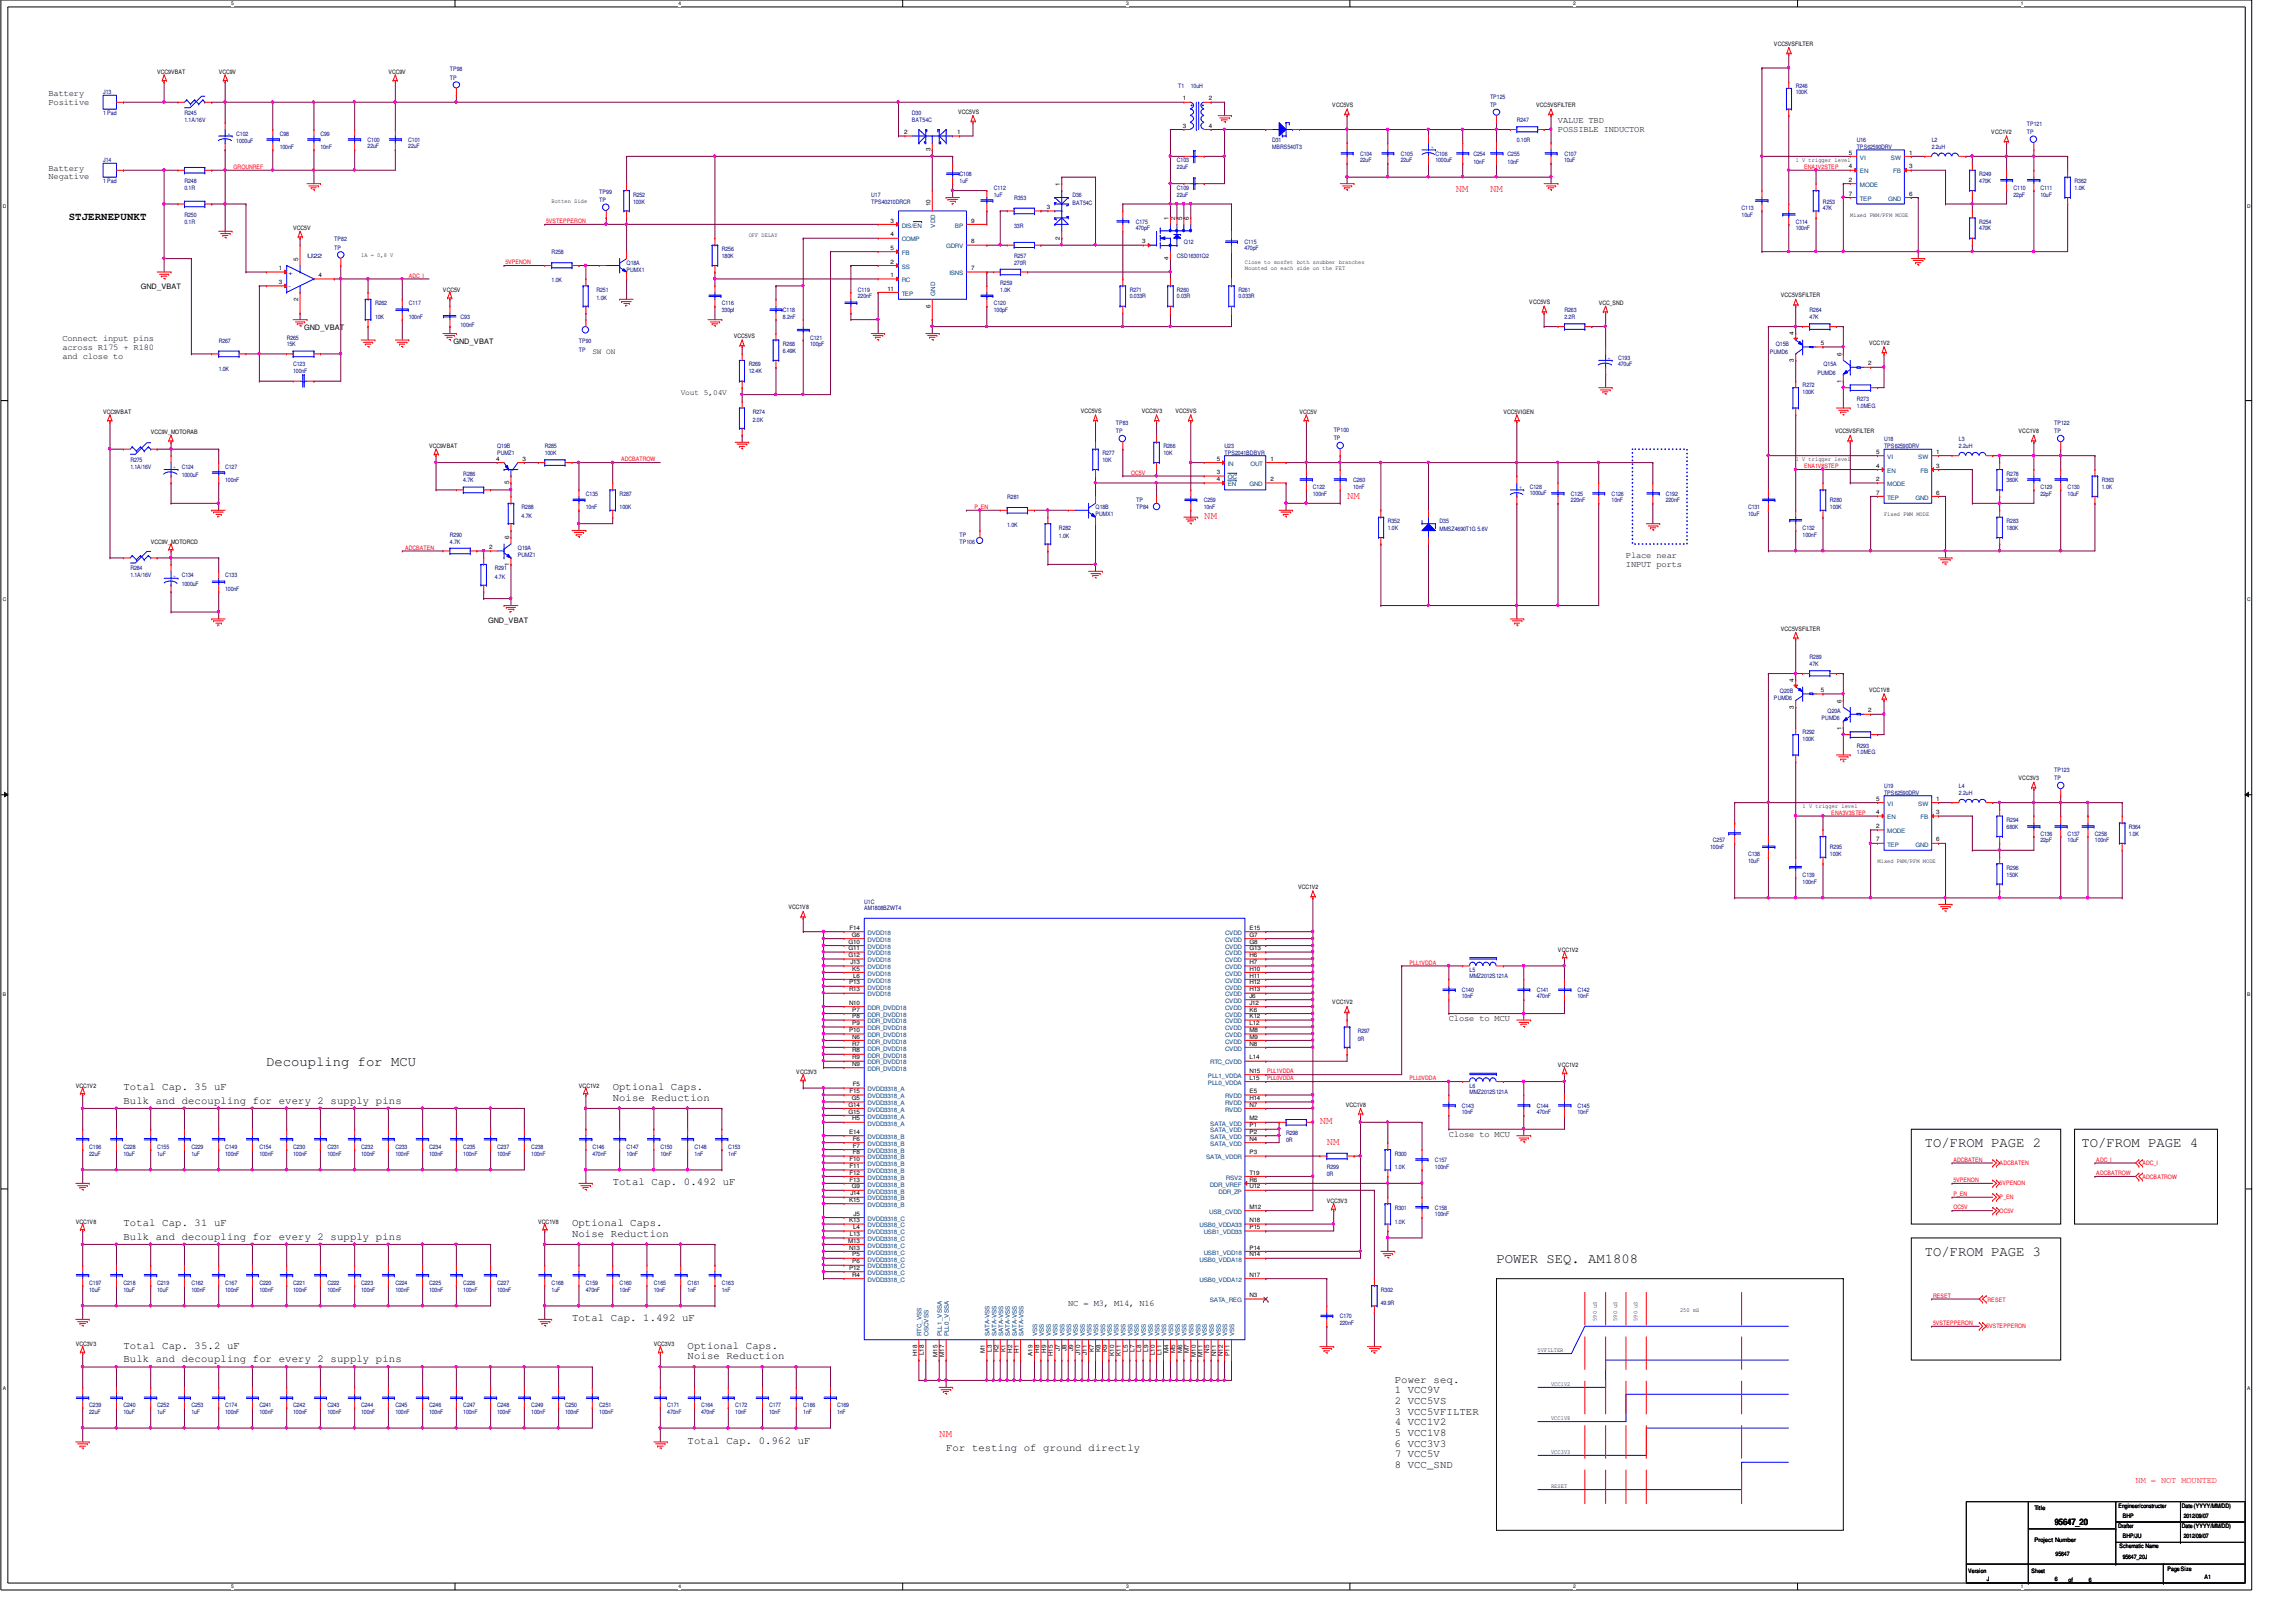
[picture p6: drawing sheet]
<svg xmlns="http://www.w3.org/2000/svg" width="420mm" height="297mm" viewBox="0 0 420 297" stroke-linecap="round" stroke-linejoin="round" font-family="sans-serif">
<defs><g id="words">
<g font-size="2.5">
<text x="48.8" y="195.1">Decoupling for MCU</text>
<text x="352.4" y="210">TO/FROM PAGE 2</text>
<text x="381.1" y="210">TO/FROM PAGE 4</text>
<text x="274" y="231.1">POWER SEQ. AM1808</text>
<text x="352.4" y="229.9">TO/FROM PAGE 3</text>
</g>
<g font-size="1.9" fill="#f00">
<text x="266.5" y="35.2">NM</text>
<text x="272.8" y="35.2">NM</text>
<text x="220.5" y="95">NM</text>
<text x="246.6" y="91.3">NM</text>
<text x="241.6" y="205.7">NM</text>
<text x="242.9" y="209.5">NM</text>
<text x="171.9" y="263">NM</text>
</g>
<g font-size="1.9">
<text x="12.6" y="40.3">STJERNEPUNKT</text>
<text x="22.6" y="199.6">Total Cap. 35 uF</text>
<text x="22.6" y="202">Bulk and decoupling for every 2 supply pins</text>
<text x="112.2" y="199.6">Optional Caps.</text>
<text x="112.2" y="201.5">Noise Reduction</text>
<text x="112.2" y="216.9">Total Cap. 0.492 uF</text>
<text x="22.6" y="224.5">Total Cap. 31 uF</text>
<text x="22.6" y="226.9">Bulk and decoupling for every 2 supply pins</text>
<text x="104.7" y="224.5">Optional Caps.</text>
<text x="104.7" y="226.4">Noise Reduction</text>
<text x="104.7" y="241.8">Total Cap. 1.492 uF</text>
<text x="22.6" y="249.3">Bulk and decoupling for every 2 supply pins</text>
<text x="22.6" y="246.8">Total Cap. 35.2 uF</text>
<text x="125.9" y="246.8">Optional Caps.</text>
<text x="125.9" y="248.8">Noise Reduction</text>
<text x="255.3" y="253.1">Power seq.</text>
<text x="255.3" y="255">1 VCC9V</text>
<text x="255.3" y="257">2 VCC5VS</text>
<text x="255.3" y="258.9">3 VCC5VFILTER</text>
<text x="255.3" y="260.9">4 VCC1V2</text>
<text x="255.3" y="262.8">5 VCC1V8</text>
<text x="125.9" y="264.2">Total Cap. 0.962 uF</text>
<text x="173.2" y="265.5">For testing of ground directly</text>
<text x="255.3" y="264.8">6 VCC3V3</text>
<text x="255.3" y="266.7">7 VCC5V</text>
<text x="255.3" y="268.6">8 VCC_SND</text>
</g>
<g font-size="1.6">
<text x="8.9" y="17.5">Battery</text>
<text x="8.9" y="19.1">Positive</text>
<text x="285.2" y="22.5">VALUE TBD</text>
<text x="285.2" y="24.1">POSSIBLE INDUCTOR</text>
<text x="8.9" y="31.2">Battery</text>
<text x="8.9" y="32.9">Negative</text>
<text x="11.4" y="62.4">Connect input pins</text>
<text x="11.4" y="64">across R175 + R180</text>
<text x="11.4" y="65.6">and close to</text>
<text x="297.7" y="102.2">Place near</text>
<text x="297.7" y="103.8">INPUT ports</text>
<text x="265.2" y="186.9">Close to MCU</text>
<text x="265.2" y="208">Close to MCU</text>
<text x="195.6" y="239.1">NC = M3, M14, N16</text>
<text x="376.2" y="279.1">95647_20</text>
</g>
<text font-size="1.6" fill="#f00" x="391" y="271.4">NM = NOT MOUNTED</text>
<g font-size="1.4">
<text x="25.8" y="52.9">GND_VBAT</text>
<text x="55.7" y="60.5">GND_VBAT</text>
<text x="83" y="62.9">GND_VBAT</text>
<text x="108.4" y="64.8">SW ON</text>
<text x="124.6" y="72.2">Vout 5,04V</text>
<text x="89.4" y="114">GND_VBAT</text>
</g>
<g font-size="1.1">
<text x="324.8" y="8.4">VCC5VSFILTER</text>
<text x="28.8" y="13.5">VCC9VBAT</text>
<text x="40" y="13.5">VCC9V</text>
<text x="71.1" y="13.5">VCC9V</text>
<text x="175.4" y="20.8">VCC5VS</text>
<text x="216.6" y="18.4">1</text>
<text x="216.6" y="23.4">3</text>
<text x="221.3" y="18.4">2</text>
<text x="221.3" y="23.4">4</text>
<text x="243.9" y="19.6">VCC5VS</text>
<text x="281.3" y="19.6">VCC5VSFILTER</text>
<text x="165.5" y="24.6">2</text>
<text x="170.3" y="27.7" transform="rotate(-90 170.3 27.7)">3</text>
<text x="175.2" y="24.6">1</text>
<text x="328.7" y="29.6">1 V trigger level</text>
<text x="338.5" y="28.3">5</text>
<text x="349.5" y="28.3">1</text>
<text x="364.6" y="24.6">VCC1V2</text>
<text x="194" y="34" transform="rotate(-90 194 34)">1</text>
<text x="338.5" y="30.8">4</text>
<text x="338.5" y="33.3">2</text>
<text x="338.5" y="35.8">7</text>
<text x="349.5" y="35.8">6</text>
<text x="349.5" y="30.8">3</text>
<text x="101" y="37.2">Botten Side</text>
<text x="163.1" y="40.7">3</text>
<text x="170.3" y="37.8" transform="rotate(-90 170.3 37.8)">10</text>
<text x="177.8" y="40.7">9</text>
<text x="191.7" y="38.3">3</text>
<text x="213.9" y="40.2" transform="rotate(-90 213.9 40.2)">1</text>
<text x="215.1" y="40.2" transform="rotate(-90 215.1 40.2)">2</text>
<text x="216.4" y="40.2" transform="rotate(-90 216.4 40.2)">5</text>
<text x="217.7" y="40.2" transform="rotate(-90 217.7 40.2)">6</text>
<text x="338.7" y="39.6">Mixed PWM/PFM MODE</text>
<text x="53.7" y="42.2">VCC5V</text>
<text x="54.6" y="47.8" transform="rotate(-90 54.6 47.8)">5</text>
<text x="66.1" y="47.1">1A = 0,8 V</text>
<text x="137.1" y="43.3">OFF DELAY</text>
<text x="163.1" y="43.3">4</text>
<text x="163.1" y="45.7">5</text>
<text x="177.8" y="44.5">8</text>
<text x="194" y="43.9" transform="rotate(-90 194 43.9)">2</text>
<text x="209.1" y="44.5">3</text>
<text x="213.9" y="47.6" transform="rotate(-90 213.9 47.6)">4</text>
<text x="51" y="49.4">1</text>
<text x="51" y="52">3</text>
<text x="58.3" y="50.7">4</text>
<text x="81.1" y="53.4">VCC5V</text>
<text x="162.5" y="53.2">11</text>
<text x="163.1" y="48.3">2</text>
<text x="163.1" y="50.7">1</text>
<text x="177.8" y="49.4">7</text>
<text x="227.9" y="48.3">Close to mosfet both snubber branches</text>
<text x="227.9" y="49.4">Mounted on each side on the FET</text>
<text x="54.6" y="55" transform="rotate(-90 54.6 55)">2</text>
<text x="170.3" y="56.3" transform="rotate(-90 170.3 56.3)">6</text>
<text x="280" y="55.6">VCC5VS</text>
<text x="292.7" y="55.9">VCC_SND</text>
<text x="326" y="54.4">VCC5VSFILTER</text>
<text x="134.4" y="61.9">VCC5VS</text>
<text x="328.4" y="61.4" transform="rotate(-90 328.4 61.4)">4</text>
<text x="333.3" y="63.2">5</text>
<text x="337.1" y="65.1" transform="rotate(-90 337.1 65.1)">6</text>
<text x="342.2" y="63.1">VCC1V2</text>
<text x="328.4" y="66.3" transform="rotate(-90 328.4 66.3)">3</text>
<text x="337.1" y="70" transform="rotate(-90 337.1 70)">1</text>
<text x="342" y="66.9">2</text>
<text x="18.9" y="75.8">VCC9VBAT</text>
<text x="197.9" y="75.5">VCC5VS</text>
<text x="209" y="75.5">VCC3V3</text>
<text x="215.2" y="75.5">VCC5VS</text>
<text x="237.9" y="75.8">VCC5V</text>
<text x="275.2" y="75.8">VCC5VIGEN</text>
<text x="27.6" y="79.5">VCC9V_MOTORAB</text>
<text x="78.6" y="82">VCC9VBAT</text>
<text x="335.9" y="79.2">VCC5VSFILTER</text>
<text x="343.5" y="83.1">5</text>
<text x="354.5" y="83.1">1</text>
<text x="369.6" y="79.2">VCC1V8</text>
<text x="90.8" y="84.3">4</text>
<text x="93.2" y="88.6" transform="rotate(-90 93.2 88.6)">5</text>
<text x="95.7" y="84.3">3</text>
<text x="222.7" y="84.3">5</text>
<text x="222.7" y="88.1">4</text>
<text x="222.7" y="86.8">3</text>
<text x="232.6" y="88.1">2</text>
<text x="232.6" y="84.3">1</text>
<text x="328.7" y="84.4">1 V trigger level</text>
<text x="343.5" y="85.6">4</text>
<text x="343.5" y="88.1">2</text>
<text x="354.5" y="85.6">3</text>
<text x="343.5" y="90.5">7</text>
<text x="344.9" y="94.4">Fixed PWM MODE</text>
<text x="354.5" y="90.5">6</text>
<text x="27.6" y="99.5">VCC9V_MOTORCD</text>
<text x="89.6" y="100.5">2</text>
<text x="93.2" y="98.7" transform="rotate(-90 93.2 98.7)">6</text>
<text x="93.2" y="103.6" transform="rotate(-90 93.2 103.6)">1</text>
<text x="326" y="115.4">VCC5VSFILTER</text>
<text x="328.4" y="124.9" transform="rotate(-90 328.4 124.9)">4</text>
<text x="328.4" y="129.7" transform="rotate(-90 328.4 129.7)">3</text>
<text x="333.3" y="126.7">5</text>
<text x="337.1" y="128.6" transform="rotate(-90 337.1 128.6)">6</text>
<text x="342" y="130.4">2</text>
<text x="342.2" y="126.6">VCC1V8</text>
<text x="337.1" y="133.5" transform="rotate(-90 337.1 133.5)">1</text>
<text x="369.6" y="142.7">VCC3V3</text>
<text x="330" y="147.9">1 V trigger level</text>
<text x="343.5" y="146.6">5</text>
<text x="343.5" y="149">4</text>
<text x="354.5" y="149">3</text>
<text x="354.5" y="146.6">1</text>
<text x="343.5" y="151.6">2</text>
<text x="343.5" y="154">7</text>
<text x="354.5" y="154">6</text>
<text x="343.7" y="157.9">Mixed PWM/PFM MODE</text>
<text x="144.3" y="166.4">VCC1V8</text>
<text x="237.6" y="162.6">VCC1V2</text>
<text x="155.4" y="172.7">G10</text>
<text x="155.4" y="173.9">G11</text>
<text x="155.5" y="170.2">F14</text>
<text x="155.9" y="171.5">G6</text>
<text x="228.8" y="170.2">E15</text>
<text x="228.8" y="171.5">G7</text>
<text x="228.8" y="172.7">G8</text>
<text x="228.8" y="173.9">G13</text>
<text x="155.4" y="175.2">G12</text>
<text x="155.7" y="176.4">J13</text>
<text x="156" y="177.6">K5</text>
<text x="156.2" y="178.9">L6</text>
<text x="228.8" y="175.2">H6</text>
<text x="228.8" y="176.4">H7</text>
<text x="228.8" y="177.6">H10</text>
<text x="228.8" y="178.9">H11</text>
<text x="285.2" y="174.2">VCC1V2</text>
<text x="155.4" y="183.9">N10</text>
<text x="155.4" y="180.2">P13</text>
<text x="155.4" y="181.4">R13</text>
<text x="156" y="185.2">P7</text>
<text x="228.8" y="180.2">H12</text>
<text x="228.8" y="181.4">H13</text>
<text x="228.8" y="182.6">J6</text>
<text x="228.8" y="183.9">J12</text>
<text x="228.8" y="185.2">K6</text>
<text x="243.9" y="183.8">VCC1V2</text>
<text x="155.4" y="188.9">P10</text>
<text x="156" y="190.1">N6</text>
<text x="156" y="186.4">P8</text>
<text x="156" y="187.6">P9</text>
<text x="156" y="191.3">R7</text>
<text x="228.8" y="186.4">K12</text>
<text x="228.8" y="187.6">L12</text>
<text x="228.8" y="188.9">M8</text>
<text x="228.8" y="190.1">M9</text>
<text x="228.8" y="191.3">N8</text>
<text x="145.8" y="196.5">VCC3V3</text>
<text x="156" y="195.1">N9</text>
<text x="156" y="192.6">R8</text>
<text x="156" y="193.9">R9</text>
<text x="228.8" y="196.3">N15</text>
<text x="228.8" y="197.6">L15</text>
<text x="228.8" y="193.9">L14</text>
<text x="285.2" y="195.3">VCC1V2</text>
<text x="13.9" y="199.1">VCC1V2</text>
<text x="106" y="199.1">VCC1V2</text>
<text x="155.4" y="202.5">G14</text>
<text x="155.4" y="203.8">G15</text>
<text x="155.5" y="200.1">F15</text>
<text x="155.9" y="201.3">G5</text>
<text x="156.1" y="198.8">F5</text>
<text x="228.8" y="200.1">E5</text>
<text x="228.8" y="201.3">H14</text>
<text x="228.8" y="202.5">N7</text>
<text x="246.4" y="202.5">VCC1V8</text>
<text x="155.4" y="207.5">E14</text>
<text x="156" y="205.1">H5</text>
<text x="156.1" y="208.8">F6</text>
<text x="228.8" y="205.1">M2</text>
<text x="228.8" y="206.3">P1</text>
<text x="228.8" y="207.5">P2</text>
<text x="228.8" y="208.8">N4</text>
<text x="155.5" y="212.5">F10</text>
<text x="155.5" y="213.8">F11</text>
<text x="155.5" y="215">F12</text>
<text x="156.1" y="210.1">F7</text>
<text x="156.1" y="211.2">F8</text>
<text x="228.8" y="211.2">P3</text>
<text x="228.8" y="215">T19</text>
<text x="155.4" y="220">K15</text>
<text x="155.5" y="216.2">F13</text>
<text x="155.7" y="218.8">J14</text>
<text x="155.9" y="217.5">G9</text>
<text x="228.8" y="221.2">M12</text>
<text x="228.8" y="216.2">R6</text>
<text x="228.8" y="217.5">U12</text>
<text x="242.9" y="220.2">VCC3V3</text>
<text x="13.9" y="223.9">VCC1V8</text>
<text x="98.5" y="223.9">VCC1V8</text>
<text x="155.3" y="227.4">M13</text>
<text x="155.4" y="223.7">K13</text>
<text x="155.6" y="226.2">L13</text>
<text x="156.2" y="225">L4</text>
<text x="156.3" y="222.5">J5</text>
<text x="228.8" y="225">P15</text>
<text x="228.8" y="223.7">N18</text>
<text x="155.4" y="228.7">N13</text>
<text x="155.4" y="232.4">P12</text>
<text x="156" y="230">P5</text>
<text x="156" y="231.2">P6</text>
<text x="156" y="233.7">R4</text>
<text x="228.8" y="228.7">P14</text>
<text x="228.8" y="233.7">N17</text>
<text x="228.8" y="230">N14</text>
<text x="228.8" y="237.4">N3</text>
<text x="292.3" y="241.7" transform="rotate(-90 292.3 241.7)">590 uS</text>
<text x="296.1" y="241.7" transform="rotate(-90 296.1 241.7)">590 uS</text>
<text x="299.8" y="241.7" transform="rotate(-90 299.8 241.7)">590 uS</text>
<text x="307.6" y="240">250 mS</text>
<text x="13.9" y="246.3">VCC3V3</text>
<text x="119.7" y="246.3">VCC3V3</text>
<text x="167.9" y="248.2" transform="rotate(-90 167.9 248.2)">H18</text>
<text x="169.2" y="248.1" transform="rotate(-90 169.2 248.1)">L18</text>
<text x="171.6" y="248.3" transform="rotate(-90 171.6 248.3)">M15</text>
<text x="172.9" y="248.3" transform="rotate(-90 172.9 248.3)">M17</text>
<text x="180.3" y="247.7" transform="rotate(-90 180.3 247.7)">M1</text>
<text x="181.6" y="247.4" transform="rotate(-90 181.6 247.4)">L3</text>
<text x="182.8" y="247.5" transform="rotate(-90 182.8 247.5)">K2</text>
<text x="184.1" y="247.5" transform="rotate(-90 184.1 247.5)">K1</text>
<text x="185.3" y="247.6" transform="rotate(-90 185.3 247.6)">H2</text>
<text x="186.5" y="247.6" transform="rotate(-90 186.5 247.6)">H1</text>
<text x="189" y="248.2" transform="rotate(-90 189 248.2)">A19</text>
<text x="190.2" y="247.6" transform="rotate(-90 190.2 247.6)">H8</text>
<text x="191.5" y="247.6" transform="rotate(-90 191.5 247.6)">H9</text>
<text x="192.8" y="248.2" transform="rotate(-90 192.8 248.2)">H15</text>
<text x="194" y="247.3" transform="rotate(-90 194 247.3)">J7</text>
<text x="195.2" y="247.3" transform="rotate(-90 195.2 247.3)">J8</text>
<text x="196.5" y="247.3" transform="rotate(-90 196.5 247.3)">J9</text>
<text x="197.8" y="248" transform="rotate(-90 197.8 248)">J10</text>
<text x="199" y="248" transform="rotate(-90 199 248)">J11</text>
<text x="200.2" y="247.5" transform="rotate(-90 200.2 247.5)">K7</text>
<text x="201.5" y="247.5" transform="rotate(-90 201.5 247.5)">K8</text>
<text x="202.7" y="247.5" transform="rotate(-90 202.7 247.5)">K9</text>
<text x="204" y="248.2" transform="rotate(-90 204 248.2)">K10</text>
<text x="205.2" y="248.2" transform="rotate(-90 205.2 248.2)">K11</text>
<text x="206.5" y="247.4" transform="rotate(-90 206.5 247.4)">L5</text>
<text x="207.7" y="247.4" transform="rotate(-90 207.7 247.4)">L7</text>
<text x="208.9" y="247.4" transform="rotate(-90 208.9 247.4)">L8</text>
<text x="210.2" y="247.4" transform="rotate(-90 210.2 247.4)">L9</text>
<text x="211.4" y="248.1" transform="rotate(-90 211.4 248.1)">L10</text>
<text x="212.7" y="248.1" transform="rotate(-90 212.7 248.1)">L11</text>
<text x="213.9" y="247.7" transform="rotate(-90 213.9 247.7)">M4</text>
<text x="215.1" y="247.7" transform="rotate(-90 215.1 247.7)">M5</text>
<text x="216.4" y="247.7" transform="rotate(-90 216.4 247.7)">M6</text>
<text x="217.7" y="247.7" transform="rotate(-90 217.7 247.7)">M7</text>
<text x="218.9" y="248.3" transform="rotate(-90 218.9 248.3)">M10</text>
<text x="220.1" y="248.3" transform="rotate(-90 220.1 248.3)">M11</text>
<text x="221.4" y="247.6" transform="rotate(-90 221.4 247.6)">N5</text>
<text x="222.7" y="248.2" transform="rotate(-90 222.7 248.2)">N11</text>
<text x="223.8" y="248.2" transform="rotate(-90 223.8 248.2)">N12</text>
<text x="225.1" y="248.2" transform="rotate(-90 225.1 248.2)">P11</text>
<text x="281.5" y="247.5">5VFILTER</text>
<text x="284" y="253.7">VCC1V2</text>
<text x="284" y="259.9">VCC1V8</text>
<text x="284" y="266.1">VCC3V3</text>
<text x="284" y="272.4">RESET</text>
<text x="387.8" y="275.9">Engineer/constructer</text>
<text x="399.4" y="275.9">Date (YYYY/MM/DD)</text>
<text x="372.4" y="276.4">Title</text>
<text x="387.8" y="279.7">Drafter</text>
<text x="388.6" y="277.8">BHP</text>
<text x="388.6" y="281.5">BHP/JU</text>
<text x="399.4" y="279.7">Date (YYYY/MM/DD)</text>
<text x="399.8" y="281.5">2012/09/07</text>
<text x="399.8" y="277.8">2012/09/07</text>
<text x="360.3" y="287.9">Version</text>
<text x="371.9" y="287.9">Sheet</text>
<text x="372.4" y="282.2">Project Number</text>
<text x="376.3" y="284.7">95647</text>
<text x="388" y="283.4">Schematic Name</text>
<text x="388.6" y="285.2">95647_20J</text>
<text x="396.8" y="287.6">Page Size</text>
<text x="363.7" y="289.4">J</text>
<text x="376.2" y="289.4">6</text>
<text x="378.7" y="289.5">of</text>
<text x="382.4" y="289.5">6</text>
<text x="403.6" y="289">A1</text>
</g>
<g font-size="1.1" fill="#000080">
<text x="18.9" y="17.3">J13</text>
<text x="82.4" y="13">TP98</text>
<text x="82.4" y="14.6">TP</text>
<text x="215.7" y="16.2">T1</text>
<text x="218" y="16.1">10uH</text>
<text x="328.7" y="16.1">R246</text>
<text x="328.7" y="17.3">100K</text>
<text x="18.9" y="21.1">1 Pad</text>
<text x="33.8" y="21.1">R245</text>
<text x="33.8" y="22.3">1.1A/16V</text>
<text x="167" y="21.1">D30</text>
<text x="167" y="22.3">BAT54C</text>
<text x="272.8" y="18">TP125</text>
<text x="272.8" y="19.6">TP</text>
<text x="277.7" y="22.3">R247</text>
<text x="371.1" y="23">TP121</text>
<text x="18.9" y="29.7">J14</text>
<text x="43.3" y="24.8">C102</text>
<text x="43.3" y="26.2">1000uF</text>
<text x="51.2" y="24.8">C98</text>
<text x="51.2" y="27.3">100nF</text>
<text x="58.7" y="24.8">C99</text>
<text x="58.7" y="27.3">10nF</text>
<text x="67.3" y="26">C100</text>
<text x="67.3" y="27.2">22uF</text>
<text x="74.7" y="26">C101</text>
<text x="74.7" y="27.2">22uF</text>
<text x="215.5" y="29.7">C103</text>
<text x="232.9" y="26">D31</text>
<text x="232.9" y="27.3">MBRS540T3</text>
<text x="249" y="28.5">C104</text>
<text x="249" y="29.6">22uF</text>
<text x="256.4" y="28.5">C105</text>
<text x="256.4" y="29.6">22uF</text>
<text x="262.8" y="28.5">C106</text>
<text x="262.8" y="29.7">1000uF</text>
<text x="269.7" y="28.5">C254</text>
<text x="269.7" y="30">10nF</text>
<text x="276" y="28.5">C255</text>
<text x="276" y="30">10nF</text>
<text x="277.7" y="26">0.10R</text>
<text x="286.3" y="29.6">10uF</text>
<text x="286.4" y="28.5">C107</text>
<text x="339.9" y="26">U16</text>
<text x="339.9" y="27.3">TPS62590DRV</text>
<text x="353.6" y="26">L2</text>
<text x="353.6" y="27.3">2.2uH</text>
<text x="371.1" y="24.6">TP</text>
<text x="18.9" y="33.5">1 Pad</text>
<text x="33.8" y="33.5">R248</text>
<text x="33.8" y="34.7">0.1R</text>
<text x="109.7" y="35.5">TP99</text>
<text x="115.9" y="36">R252</text>
<text x="159.5" y="36">U17</text>
<text x="175.7" y="32.3">C108</text>
<text x="175.7" y="33.5">1uF</text>
<text x="181.9" y="34.7">C112</text>
<text x="181.9" y="36">1uF</text>
<text x="196.3" y="36">D36</text>
<text x="215.5" y="31">22uF</text>
<text x="215.5" y="34.7">C109</text>
<text x="215.5" y="36">22uF</text>
<text x="362.4" y="32.3">R249</text>
<text x="362.4" y="33.5">470K</text>
<text x="368.6" y="34.7">C110</text>
<text x="368.6" y="36">22pF</text>
<text x="373.5" y="34.7">C111</text>
<text x="373.5" y="36">10uF</text>
<text x="379.8" y="33.5">R362</text>
<text x="379.8" y="34.7">1.0K</text>
<text x="33.8" y="39.7">R250</text>
<text x="33.8" y="41">0.1R</text>
<text x="109.7" y="37">TP</text>
<text x="115.9" y="37.3">100K</text>
<text x="159.5" y="37.3">TPS40210DRCR</text>
<text x="185.7" y="36.6">R353</text>
<text x="185.7" y="41.7">33R</text>
<text x="196.3" y="37.5">BAT54C</text>
<text x="207.9" y="41">C175</text>
<text x="318.8" y="38.4">C113</text>
<text x="318.8" y="39.7">10uF</text>
<text x="328.7" y="41">C114</text>
<text x="333.7" y="37.3">R253</text>
<text x="333.7" y="38.4">47K</text>
<text x="362.4" y="41">R254</text>
<text x="56.2" y="47.2">U22</text>
<text x="61.2" y="44.2">TP82</text>
<text x="61.2" y="45.7">TP</text>
<text x="101" y="46.6">R258</text>
<text x="132.2" y="46">R256</text>
<text x="132.2" y="47.2">180K</text>
<text x="185.7" y="47.2">R257</text>
<text x="207.9" y="42.1">470pF</text>
<text x="215.5" y="47.2">CSD16301Q2</text>
<text x="216.7" y="44.7">Q12</text>
<text x="227.8" y="44.7">C115</text>
<text x="227.8" y="45.8">470pF</text>
<text x="328.7" y="42.2">100nF</text>
<text x="362.4" y="42.2">470K</text>
<text x="101" y="51.6">1.0K</text>
<text x="109.2" y="53.4">R251</text>
<text x="114.7" y="48.4">Q18A</text>
<text x="114.7" y="49.7">PUMX1</text>
<text x="157" y="53.4">C119</text>
<text x="183.1" y="52.2">R259</text>
<text x="183.1" y="53.4">1.0K</text>
<text x="185.7" y="48.4">270R</text>
<text x="206.8" y="53.4">R271</text>
<text x="215.5" y="53.4">R260</text>
<text x="226.7" y="53.4">R261</text>
<text x="68.7" y="55.9">R262</text>
<text x="68.7" y="58.4">10K</text>
<text x="74.8" y="55.9">C117</text>
<text x="74.8" y="58.4">100nF</text>
<text x="84.3" y="58.4">C93</text>
<text x="84.3" y="59.9">100nF</text>
<text x="109.2" y="54.9">1.0K</text>
<text x="132.2" y="55.9">C116</text>
<text x="132.2" y="57.2">330pf</text>
<text x="143.3" y="57.2">C118</text>
<text x="143.3" y="58.4">8.2nF</text>
<text x="157" y="54.6">220nF</text>
<text x="181.9" y="55.9">C120</text>
<text x="181.9" y="57.2">100pF</text>
<text x="206.8" y="54.6">0.033R</text>
<text x="215.5" y="54.6">0.03R</text>
<text x="226.7" y="54.6">0.033R</text>
<text x="286.4" y="57.2">R263</text>
<text x="286.4" y="58.4">2.2R</text>
<text x="331.3" y="57.2">R264</text>
<text x="331.3" y="58.4">47K</text>
<text x="40" y="62.7">R267</text>
<text x="52.5" y="62.1">R265</text>
<text x="52.5" y="63.3">15K</text>
<text x="106" y="62.8">TP90</text>
<text x="106" y="64.3">TP</text>
<text x="143.3" y="63.3">R268</text>
<text x="143.3" y="64.6">6.49K</text>
<text x="148.3" y="62.1">C121</text>
<text x="148.3" y="63.3">100pF</text>
<text x="296.2" y="65.9">C193</text>
<text x="324" y="64.9">PUMD6</text>
<text x="325.1" y="63.3">Q15B</text>
<text x="40" y="67.8">1.0K</text>
<text x="53.7" y="67.1">C123</text>
<text x="53.7" y="68.3">100nF</text>
<text x="137.1" y="67.1">R269</text>
<text x="137.1" y="68.3">12.4K</text>
<text x="296.2" y="67">470uF</text>
<text x="330" y="70.9">R272</text>
<text x="332.7" y="68.6">PUMD6</text>
<text x="333.8" y="67.1">Q15A</text>
<text x="137.8" y="75.8">R274</text>
<text x="137.8" y="77.3">2.0K</text>
<text x="204.3" y="77.8">TP83</text>
<text x="330" y="72.1">100K</text>
<text x="339.9" y="73.3">R273</text>
<text x="339.9" y="74.6">1.0MEG</text>
<text x="376.1" y="77.8">TP122</text>
<text x="91" y="82">Q19B</text>
<text x="91" y="83.3">PUMZ1</text>
<text x="99.7" y="82">R285</text>
<text x="99.7" y="83.3">100K</text>
<text x="201.8" y="83.3">R277</text>
<text x="204.3" y="79.2">TP</text>
<text x="213" y="82">R266</text>
<text x="213" y="83.3">10K</text>
<text x="224.2" y="82">U23</text>
<text x="224.2" y="83.3">TPS2041BDBVR</text>
<text x="244.2" y="79.1">TP100</text>
<text x="244.2" y="80.5">TP</text>
<text x="344.9" y="80.8">U18</text>
<text x="344.9" y="82">TPS62590DRV</text>
<text x="358.6" y="80.8">L3</text>
<text x="358.6" y="82">2.2uH</text>
<text x="376.1" y="79.2">TP</text>
<text x="23.9" y="84.5">R275</text>
<text x="23.9" y="85.8">1.1A/16V</text>
<text x="33.3" y="85.8">C124</text>
<text x="33.3" y="87.3">1000uF</text>
<text x="41.2" y="85.8">C127</text>
<text x="41.2" y="88.2">100nF</text>
<text x="84.8" y="87">R286</text>
<text x="84.8" y="88.2">4.7K</text>
<text x="201.8" y="84.5">10K</text>
<text x="240.4" y="89.5">C122</text>
<text x="247.7" y="88.2">C260</text>
<text x="247.7" y="89.4">10nF</text>
<text x="280.1" y="89.5">C128</text>
<text x="367.4" y="87">R278</text>
<text x="367.4" y="88.2">360K</text>
<text x="373.5" y="89.5">C129</text>
<text x="378.5" y="89.5">C130</text>
<text x="384.8" y="88.2">R363</text>
<text x="384.8" y="89.5">1.0K</text>
<text x="95.5" y="93.2">R288</text>
<text x="95.5" y="94.7">4.7K</text>
<text x="107.3" y="90.8">C135</text>
<text x="107.3" y="93.2">10nF</text>
<text x="113.4" y="90.8">R287</text>
<text x="113.4" y="93.2">100K</text>
<text x="184.4" y="91.4">R281</text>
<text x="200.6" y="93.2">Q18B</text>
<text x="200.6" y="94.5">PUMX1</text>
<text x="208" y="93.2">TP84</text>
<text x="208" y="91.9">TP</text>
<text x="220.4" y="91.9">C259</text>
<text x="220.4" y="93.1">10nF</text>
<text x="240.4" y="90.8">100nF</text>
<text x="254.1" y="95.8">R352</text>
<text x="263.6" y="95.8">D35</text>
<text x="280.1" y="90.6">1000uF</text>
<text x="287.6" y="90.8">C125</text>
<text x="287.6" y="91.9">220nF</text>
<text x="295.1" y="90.8">C126</text>
<text x="295.1" y="91.9">10nF</text>
<text x="305" y="90.8">C192</text>
<text x="305" y="91.9">220nF</text>
<text x="320" y="93.2">C131</text>
<text x="320" y="94.5">10uF</text>
<text x="335" y="91.9">R280</text>
<text x="335" y="93.2">100K</text>
<text x="367.4" y="95.8">R283</text>
<text x="373.5" y="90.8">22pF</text>
<text x="378.5" y="90.8">10uF</text>
<text x="82.4" y="98.2">R290</text>
<text x="82.4" y="99.5">4.7K</text>
<text x="94.8" y="100.7">Q19A</text>
<text x="94.8" y="101.9">PUMZ1</text>
<text x="175.7" y="99.5">TP106</text>
<text x="175.7" y="98.2">TP</text>
<text x="184.4" y="96.4">1.0K</text>
<text x="193.9" y="96.9">R282</text>
<text x="193.9" y="98.5">1.0K</text>
<text x="254.1" y="96.9">1.0K</text>
<text x="263.6" y="97.2">MMSZ4690T1G 5.6V</text>
<text x="330" y="96.9">C132</text>
<text x="330" y="98.2">100nF</text>
<text x="367.4" y="96.9">180K</text>
<text x="23.9" y="104.4">R284</text>
<text x="23.9" y="105.7">1.1A/16V</text>
<text x="33.3" y="105.7">C134</text>
<text x="33.3" y="107.2">1000uF</text>
<text x="41.2" y="105.7">C133</text>
<text x="90.6" y="104.4">R291</text>
<text x="90.6" y="105.9">4.7K</text>
<text x="41.2" y="108.2">100nF</text>
<text x="331.3" y="120.7">R289</text>
<text x="331.3" y="121.8">47K</text>
<text x="324.8" y="128.1">PUMD6</text>
<text x="325.9" y="126.8">Q20B</text>
<text x="333.5" y="131.8">PUMD6</text>
<text x="334.6" y="130.6">Q20A</text>
<text x="330" y="134.3">R292</text>
<text x="330" y="135.6">100K</text>
<text x="339.9" y="136.8">R293</text>
<text x="339.9" y="138">1.0MEG</text>
<text x="376.1" y="141.3">TP123</text>
<text x="376.1" y="142.7">TP</text>
<text x="344.9" y="144.3">U19</text>
<text x="344.9" y="145.5">TPS62590DRV</text>
<text x="358.6" y="144.3">L4</text>
<text x="358.6" y="145.5">2.2uH</text>
<text x="313.1" y="155.4">100nF</text>
<text x="313.6" y="154.2">C257</text>
<text x="335" y="155.4">R295</text>
<text x="367.4" y="150.5">R294</text>
<text x="367.4" y="151.7">680K</text>
<text x="373.5" y="153">C136</text>
<text x="373.5" y="154.2">22pF</text>
<text x="378.5" y="153">C137</text>
<text x="378.5" y="154.2">10uF</text>
<text x="383.5" y="153">C258</text>
<text x="383.5" y="154.2">100nF</text>
<text x="389.7" y="151.7">R364</text>
<text x="389.7" y="153">1.0K</text>
<text x="320" y="156.7">C138</text>
<text x="320" y="158">10uF</text>
<text x="330" y="160.4">C139</text>
<text x="330" y="161.7">100nF</text>
<text x="335" y="156.7">100K</text>
<text x="367.4" y="159.2">R296</text>
<text x="367.4" y="160.4">150K</text>
<text x="158.2" y="165.4">U1C</text>
<text x="158.2" y="166.6">AM1808BZWT4</text>
<text x="269.1" y="177.9">L5</text>
<text x="269.1" y="179.1">MMZ2012S121A</text>
<text x="267.6" y="181.6">C140</text>
<text x="267.6" y="182.7">10nF</text>
<text x="281.3" y="181.6">C141</text>
<text x="281.3" y="182.7">470nF</text>
<text x="288.8" y="181.6">C142</text>
<text x="288.8" y="182.7">10nF</text>
<text x="248.6" y="189.1">R297</text>
<text x="248.6" y="190.6">0R</text>
<text x="267.6" y="202.8">C143</text>
<text x="267.6" y="203.9">10nF</text>
<text x="269.1" y="199.1">L6</text>
<text x="269.1" y="200.2">MMZ2012S121A</text>
<text x="281.3" y="202.8">C144</text>
<text x="281.3" y="203.9">470nF</text>
<text x="288.8" y="202.8">C145</text>
<text x="288.8" y="203.9">10nF</text>
<text x="235.4" y="207.8">R298</text>
<text x="235.4" y="209">0R</text>
<text x="16.3" y="210.2">C196</text>
<text x="16.3" y="211.5">22uF</text>
<text x="22.6" y="210.2">C228</text>
<text x="22.6" y="211.5">10uF</text>
<text x="28.8" y="210.2">C155</text>
<text x="28.8" y="211.5">1uF</text>
<text x="35" y="210.2">C229</text>
<text x="35" y="211.5">1uF</text>
<text x="41.2" y="210.2">C149</text>
<text x="41.2" y="211.5">100nF</text>
<text x="47.5" y="210.2">C154</text>
<text x="47.5" y="211.5">100nF</text>
<text x="53.7" y="210.2">C230</text>
<text x="53.7" y="211.5">100nF</text>
<text x="59.9" y="210.2">C231</text>
<text x="59.9" y="211.5">100nF</text>
<text x="66.1" y="210.2">C232</text>
<text x="66.1" y="211.5">100nF</text>
<text x="72.4" y="210.2">C233</text>
<text x="72.4" y="211.5">100nF</text>
<text x="78.6" y="210.2">C234</text>
<text x="78.6" y="211.5">100nF</text>
<text x="84.8" y="210.2">C235</text>
<text x="84.8" y="211.5">100nF</text>
<text x="91" y="210.2">C237</text>
<text x="91" y="211.5">100nF</text>
<text x="97.3" y="210.2">C238</text>
<text x="97.3" y="211.5">100nF</text>
<text x="108.4" y="210.2">C146</text>
<text x="108.4" y="211.5">470nF</text>
<text x="114.7" y="210.2">C147</text>
<text x="114.7" y="211.5">10nF</text>
<text x="120.9" y="210.2">C150</text>
<text x="120.9" y="211.5">10nF</text>
<text x="127.2" y="210.2">C148</text>
<text x="127.2" y="211.5">1nF</text>
<text x="133.3" y="210.2">C153</text>
<text x="133.3" y="211.5">1nF</text>
<text x="242.9" y="214">R299</text>
<text x="242.9" y="215.2">0R</text>
<text x="255.3" y="211.5">R300</text>
<text x="255.3" y="214">1.0K</text>
<text x="262.7" y="212.7">C157</text>
<text x="262.7" y="213.9">100nF</text>
<text x="255.3" y="221.4">R301</text>
<text x="262.7" y="221.4">C158</text>
<text x="255.3" y="223.9">1.0K</text>
<text x="262.7" y="222.5">100nF</text>
<text x="16.3" y="235.1">C197</text>
<text x="16.3" y="236.4">10uF</text>
<text x="22.6" y="235.1">C218</text>
<text x="22.6" y="236.4">10uF</text>
<text x="28.8" y="235.1">C219</text>
<text x="28.8" y="236.4">10uF</text>
<text x="35" y="235.1">C162</text>
<text x="35" y="236.4">100nF</text>
<text x="41.2" y="235.1">C167</text>
<text x="41.2" y="236.4">100nF</text>
<text x="47.5" y="235.1">C220</text>
<text x="47.5" y="236.4">100nF</text>
<text x="53.7" y="235.1">C221</text>
<text x="53.7" y="236.4">100nF</text>
<text x="59.9" y="235.1">C222</text>
<text x="59.9" y="236.4">100nF</text>
<text x="66.1" y="235.1">C223</text>
<text x="66.1" y="236.4">100nF</text>
<text x="72.4" y="235.1">C224</text>
<text x="72.4" y="236.4">100nF</text>
<text x="78.6" y="235.1">C225</text>
<text x="78.6" y="236.4">100nF</text>
<text x="84.8" y="235.1">C226</text>
<text x="84.8" y="236.4">100nF</text>
<text x="91" y="235.1">C227</text>
<text x="91" y="236.4">100nF</text>
<text x="101" y="235.1">C168</text>
<text x="101" y="236.4">1uF</text>
<text x="107.3" y="235.1">C159</text>
<text x="107.3" y="236.4">470nF</text>
<text x="113.4" y="235.1">C160</text>
<text x="113.4" y="236.4">10nF</text>
<text x="119.7" y="235.1">C165</text>
<text x="119.7" y="236.4">10nF</text>
<text x="125.9" y="235.1">C161</text>
<text x="125.9" y="236.4">1nF</text>
<text x="132.2" y="235.1">C163</text>
<text x="132.2" y="236.4">1nF</text>
<text x="252.8" y="236.4">R302</text>
<text x="252.8" y="238.8">49.9R</text>
<text x="245.3" y="241.3">C170</text>
<text x="245.3" y="242.5">220nF</text>
<text x="16.3" y="257.6">C239</text>
<text x="22.6" y="257.6">C240</text>
<text x="28.8" y="257.6">C252</text>
<text x="35" y="257.6">C253</text>
<text x="41.2" y="257.6">C174</text>
<text x="47.5" y="257.6">C241</text>
<text x="53.7" y="257.6">C242</text>
<text x="59.9" y="257.6">C243</text>
<text x="66.1" y="257.6">C244</text>
<text x="72.4" y="257.6">C245</text>
<text x="78.6" y="257.6">C246</text>
<text x="84.8" y="257.6">C247</text>
<text x="91" y="257.6">C248</text>
<text x="97.3" y="257.6">C249</text>
<text x="103.5" y="257.6">C250</text>
<text x="109.7" y="257.6">C251</text>
<text x="122.2" y="257.6">C171</text>
<text x="128.3" y="257.6">C164</text>
<text x="134.6" y="257.6">C172</text>
<text x="140.8" y="257.6">C177</text>
<text x="147.1" y="257.6">C166</text>
<text x="153.2" y="257.6">C169</text>
<text x="16.3" y="258.7">22uF</text>
<text x="22.6" y="258.7">10uF</text>
<text x="28.8" y="258.7">1uF</text>
<text x="35" y="258.7">1uF</text>
<text x="41.2" y="258.7">100nF</text>
<text x="47.5" y="258.7">100nF</text>
<text x="53.7" y="258.7">100nF</text>
<text x="59.9" y="258.7">100nF</text>
<text x="66.1" y="258.7">100nF</text>
<text x="72.4" y="258.7">100nF</text>
<text x="78.6" y="258.7">100nF</text>
<text x="84.8" y="258.7">100nF</text>
<text x="91" y="258.7">100nF</text>
<text x="97.3" y="258.7">100nF</text>
<text x="103.5" y="258.7">100nF</text>
<text x="109.7" y="258.7">100nF</text>
<text x="122.2" y="258.7">470nF</text>
<text x="128.3" y="258.7">470nF</text>
<text x="134.6" y="258.7">10nF</text>
<text x="140.8" y="258.7">10nF</text>
<text x="147.1" y="258.7">1nF</text>
<text x="153.2" y="258.7">1nF</text>
</g>
<g font-size="1.1" fill="#00f">
<text x="41.6" y="24.8">+</text>
<text x="261.9" y="27.3">+</text>
<text x="52.7" y="52.7">-</text>
<text x="52.7" y="50.3">+</text>
<text x="294.3" y="65.9">+</text>
<text x="31.7" y="85.8">+</text>
<text x="278.1" y="89.5">+</text>
<text x="31.7" y="105.7">+</text>
</g>
<g font-size="1.1" fill="#004080">
<text x="340.5" y="29.2">VI</text>
<text x="346.2" y="29.2">SW</text>
<text x="340.5" y="31.8">EN</text>
<text x="340.5" y="34.2">MODE</text>
<text x="346.6" y="31.8">FB</text>
<text x="165.1" y="41.7">DIS/EN</text>
<text x="171.2" y="41.7" transform="rotate(-90 171.2 41.7)">VDD</text>
<text x="174.8" y="41.7">BP</text>
<text x="340.5" y="36.7">TEP</text>
<text x="345.7" y="36.7">GND</text>
<text x="165.1" y="44.2">COMP</text>
<text x="165.1" y="46.7">FB</text>
<text x="173.2" y="45.5">GDRV</text>
<text x="165.1" y="49.2">SS</text>
<text x="165.1" y="51.6">RC</text>
<text x="173.8" y="50.4">ISNS</text>
<text x="165.1" y="54.1">TEP</text>
<text x="171.2" y="54.2" transform="rotate(-90 171.2 54.2)">GND</text>
<text x="345.5" y="84">VI</text>
<text x="351.2" y="84">SW</text>
<text x="224.8" y="85.3">IN</text>
<text x="224.8" y="89">EN</text>
<text x="224.8" y="87.7">OC</text>
<text x="228.8" y="89">GND</text>
<text x="228.9" y="85.3">OUT</text>
<text x="345.5" y="86.5">EN</text>
<text x="345.5" y="89">MODE</text>
<text x="351.6" y="86.5">FB</text>
<text x="345.5" y="91.4">TEP</text>
<text x="350.7" y="91.4">GND</text>
<text x="345.5" y="147.5">VI</text>
<text x="345.5" y="149.9">EN</text>
<text x="351.2" y="147.5">SW</text>
<text x="351.6" y="149.9">FB</text>
<text x="345.5" y="152.5">MODE</text>
<text x="345.5" y="154.9">TEP</text>
<text x="350.7" y="154.9">GND</text>
<text x="158.8" y="171.1">DVDD18</text>
<text x="158.8" y="172.4">DVDD18</text>
<text x="158.8" y="173.7">DVDD18</text>
<text x="224.3" y="171.1">CVDD</text>
<text x="224.3" y="172.4">CVDD</text>
<text x="224.3" y="173.7">CVDD</text>
<text x="158.8" y="174.8">DVDD18</text>
<text x="158.8" y="176.1">DVDD18</text>
<text x="158.8" y="177.4">DVDD18</text>
<text x="158.8" y="178.6">DVDD18</text>
<text x="158.8" y="179.8">DVDD18</text>
<text x="224.3" y="174.8">CVDD</text>
<text x="224.3" y="176.1">CVDD</text>
<text x="224.3" y="177.4">CVDD</text>
<text x="224.3" y="178.6">CVDD</text>
<text x="224.3" y="179.8">CVDD</text>
<text x="158.8" y="184.8">DDR_DVDD18</text>
<text x="158.8" y="181.1">DVDD18</text>
<text x="158.8" y="182.4">DVDD18</text>
<text x="224.3" y="181.1">CVDD</text>
<text x="224.3" y="182.4">CVDD</text>
<text x="224.3" y="183.6">CVDD</text>
<text x="224.3" y="184.8">CVDD</text>
<text x="158.8" y="191">DDR_DVDD18</text>
<text x="158.8" y="186.1">DDR_DVDD18</text>
<text x="158.8" y="187.3">DDR_DVDD18</text>
<text x="158.8" y="188.6">DDR_DVDD18</text>
<text x="158.8" y="189.8">DDR_DVDD18</text>
<text x="224.3" y="186.1">CVDD</text>
<text x="224.3" y="187.3">CVDD</text>
<text x="224.3" y="188.6">CVDD</text>
<text x="224.3" y="189.8">CVDD</text>
<text x="224.3" y="191">CVDD</text>
<text x="158.8" y="196">DDR_DVDD18</text>
<text x="158.8" y="192.3">DDR_DVDD18</text>
<text x="158.8" y="193.5">DDR_DVDD18</text>
<text x="158.8" y="194.8">DDR_DVDD18</text>
<text x="221.1" y="197.3">PLL1_VDDA</text>
<text x="221.6" y="194.8">RTC_CVDD</text>
<text x="224.3" y="192.3">CVDD</text>
<text x="158.8" y="199.7">DVDD3318_A</text>
<text x="158.8" y="201">DVDD3318_A</text>
<text x="158.8" y="202.3">DVDD3318_A</text>
<text x="158.8" y="203.5">DVDD3318_A</text>
<text x="221.1" y="198.5">PLL0_VDDA</text>
<text x="224.3" y="201">RVDD</text>
<text x="224.3" y="202.3">RVDD</text>
<text x="224.3" y="203.5">RVDD</text>
<text x="158.8" y="204.7">DVDD3318_A</text>
<text x="158.8" y="206">DVDD3318_A</text>
<text x="158.8" y="208.4">DVDD3318_B</text>
<text x="158.8" y="209.7">DVDD3318_B</text>
<text x="221.6" y="206">SATA_VDD</text>
<text x="221.6" y="207.3">SATA_VDD</text>
<text x="221.6" y="208.4">SATA_VDD</text>
<text x="221.6" y="209.7">SATA_VDD</text>
<text x="158.8" y="211">DVDD3318_B</text>
<text x="158.8" y="212.2">DVDD3318_B</text>
<text x="158.8" y="213.4">DVDD3318_B</text>
<text x="158.8" y="214.7">DVDD3318_B</text>
<text x="158.8" y="215.9">DVDD3318_B</text>
<text x="220.8" y="212.2">SATA_VDDR</text>
<text x="224.4" y="215.9">RSV2</text>
<text x="158.8" y="217.2">DVDD3318_B</text>
<text x="158.8" y="218.4">DVDD3318_B</text>
<text x="158.8" y="219.7">DVDD3318_B</text>
<text x="158.8" y="220.9">DVDD3318_B</text>
<text x="221.5" y="217.2">DDR_VREF</text>
<text x="223.1" y="218.4">DDR_ZP</text>
<text x="158.8" y="223.4">DVDD3318_C</text>
<text x="158.8" y="224.6">DVDD3318_C</text>
<text x="158.8" y="225.9">DVDD3318_C</text>
<text x="158.8" y="227.2">DVDD3318_C</text>
<text x="219.6" y="224.6">USB0_VDDA33</text>
<text x="220.4" y="225.9">USB1_VDD33</text>
<text x="221.4" y="222.2">USB_CVDD</text>
<text x="158.8" y="228.3">DVDD3318_C</text>
<text x="158.8" y="229.6">DVDD3318_C</text>
<text x="158.8" y="230.9">DVDD3318_C</text>
<text x="158.8" y="232.2">DVDD3318_C</text>
<text x="158.8" y="233.3">DVDD3318_C</text>
<text x="219.6" y="230.9">USB0_VDDA18</text>
<text x="220.4" y="229.6">USB1_VDD18</text>
<text x="158.8" y="234.6">DVDD3318_C</text>
<text x="219.6" y="234.6">USB0_VDDA12</text>
<text x="221.5" y="238.3">SATA_REG</text>
<text x="168.7" y="244.6" transform="rotate(-90 168.7 244.6)">RTC_VSS</text>
<text x="170" y="244.6" transform="rotate(-90 170 244.6)">OSCVSS</text>
<text x="172.5" y="244.6" transform="rotate(-90 172.5 244.6)">PLL1_VSSA</text>
<text x="173.7" y="244.6" transform="rotate(-90 173.7 244.6)">PLL0_VSSA</text>
<text x="181.2" y="244.6" transform="rotate(-90 181.2 244.6)">SATA-VSS</text>
<text x="182.4" y="244.6" transform="rotate(-90 182.4 244.6)">SATA-VSS</text>
<text x="183.6" y="244.6" transform="rotate(-90 183.6 244.6)">SATA-VSS</text>
<text x="184.9" y="244.6" transform="rotate(-90 184.9 244.6)">SATA-VSS</text>
<text x="186.2" y="244.6" transform="rotate(-90 186.2 244.6)">SATA-VSS</text>
<text x="187.4" y="244.6" transform="rotate(-90 187.4 244.6)">SATA-VSS</text>
<text x="189.9" y="244.6" transform="rotate(-90 189.9 244.6)">VSS</text>
<text x="191.1" y="244.6" transform="rotate(-90 191.1 244.6)">VSS</text>
<text x="192.4" y="244.6" transform="rotate(-90 192.4 244.6)">VSS</text>
<text x="193.6" y="244.6" transform="rotate(-90 193.6 244.6)">VSS</text>
<text x="194.9" y="244.6" transform="rotate(-90 194.9 244.6)">VSS</text>
<text x="196.1" y="244.6" transform="rotate(-90 196.1 244.6)">VSS</text>
<text x="197.3" y="244.6" transform="rotate(-90 197.3 244.6)">VSS</text>
<text x="198.6" y="244.6" transform="rotate(-90 198.6 244.6)">VSS</text>
<text x="199.8" y="244.6" transform="rotate(-90 199.8 244.6)">VSS</text>
<text x="201.1" y="244.6" transform="rotate(-90 201.1 244.6)">VSS</text>
<text x="202.3" y="244.6" transform="rotate(-90 202.3 244.6)">VSS</text>
<text x="203.5" y="244.6" transform="rotate(-90 203.5 244.6)">VSS</text>
<text x="204.8" y="244.6" transform="rotate(-90 204.8 244.6)">VSS</text>
<text x="206.1" y="244.6" transform="rotate(-90 206.1 244.6)">VSS</text>
<text x="207.3" y="244.6" transform="rotate(-90 207.3 244.6)">VSS</text>
<text x="208.5" y="244.6" transform="rotate(-90 208.5 244.6)">VSS</text>
<text x="209.8" y="244.6" transform="rotate(-90 209.8 244.6)">VSS</text>
<text x="211.1" y="244.6" transform="rotate(-90 211.1 244.6)">VSS</text>
<text x="212.2" y="244.6" transform="rotate(-90 212.2 244.6)">VSS</text>
<text x="213.5" y="244.6" transform="rotate(-90 213.5 244.6)">VSS</text>
<text x="214.8" y="244.6" transform="rotate(-90 214.8 244.6)">VSS</text>
<text x="216" y="244.6" transform="rotate(-90 216 244.6)">VSS</text>
<text x="217.2" y="244.6" transform="rotate(-90 217.2 244.6)">VSS</text>
<text x="218.5" y="244.6" transform="rotate(-90 218.5 244.6)">VSS</text>
<text x="219.8" y="244.6" transform="rotate(-90 219.8 244.6)">VSS</text>
<text x="221" y="244.6" transform="rotate(-90 221 244.6)">VSS</text>
<text x="222.2" y="244.6" transform="rotate(-90 222.2 244.6)">VSS</text>
<text x="223.5" y="244.6" transform="rotate(-90 223.5 244.6)">VSS</text>
<text x="224.7" y="244.6" transform="rotate(-90 224.7 244.6)">VSS</text>
<text x="226" y="244.6" transform="rotate(-90 226 244.6)">VSS</text>
</g>
<g font-size="1.1" fill="#f00">
<text x="42.7" y="30.9">GROUNREF</text>
<text x="330.3" y="30.9">ENA1V2STEP</text>
<text x="100" y="40.8">5VSTEPPERON</text>
<text x="74.8" y="50.8">ADC_I</text>
<text x="92.5" y="48.3">5VPENON</text>
<text x="113.7" y="84.4">ADCBATROW</text>
<text x="207.1" y="86.9">OC5V</text>
<text x="330.3" y="85.7">ENA1V8STEP</text>
<text x="178.4" y="93.1">P_EN</text>
<text x="74.2" y="100.6">ADCBATEN</text>
<text x="335.3" y="149.1">ENA3V3STEP</text>
<text x="258.1" y="176.5">PLL1VDDA</text>
<text x="232" y="197.7">PLL0VDDA</text>
<text x="232" y="196.4">PLL1VDDA</text>
<text x="258.1" y="197.7">PLL0VDDA</text>
<text x="357.6" y="212.6">ADCBATEN</text>
<text x="366.1" y="213.2">ADCBATEN</text>
<text x="383.8" y="212.6">ADC_I</text>
<text x="383.8" y="215.1">ADCBATROW</text>
<text x="392.3" y="213.2">ADC_I</text>
<text x="392.3" y="215.7">ADCBATROW</text>
<text x="357.6" y="218.9">P_EN</text>
<text x="357.6" y="216.3">5VPENON</text>
<text x="357.6" y="221.3">OC5V</text>
<text x="366.1" y="219.5">P_EN</text>
<text x="366.1" y="216.9">5VPENON</text>
<text x="366.1" y="221.9">OC5V</text>
<text x="353.9" y="237.5">RESET</text>
<text x="363.9" y="238.3">RESET</text>
<text x="353.9" y="242.5">5VSTEPPERON</text>
<text x="363.6" y="243.1">5VSTEPPERON</text>
</g>
<g font-size=".9">
<text x="42.3" y=".9">5</text>
<text x="124.2" y=".9">4</text>
<text x="206.2" y=".9">3</text>
<text x="288" y=".9">2</text>
<text x="370" y=".9">1</text>
<text x=".5" y="38">D</text>
<text x="411.4" y="38">D</text>
<text x=".5" y="110.1">C</text>
<text x="411.4" y="110.1">C</text>
<text x=".5" y="182.2">B</text>
<text x="411.4" y="182.2">B</text>
<text x=".5" y="254.3">A</text>
<text x="411.4" y="254.3">A</text>
<text x="42.3" y="290.7">5</text>
<text x="124.2" y="290.7">4</text>
<text x="206.2" y="290.7">3</text>
<text x="288" y="290.7">2</text>
<text x="370" y="290.7">1</text>
</g>
</g></defs>
<path d="M.2 0h412v291h-412zM1.4 1.3h409.6v288.4h-409.6z" fill="none" stroke="#000" stroke-width=".18"/>
<g fill="#fff">
<path d="M42.3 .2h.4v1h-.4z"/>
<path d="M42.3 289.9h.4v1h-.4z"/>
</g>
<path d="M83.3 0v1.3M83.3 289.7v1.3" fill="none" stroke="#000" stroke-width=".18"/>
<g fill="#fff">
<path d="M124.2 .2h.4v1h-.4z"/>
<path d="M124.2 289.9h.4v1h-.4z"/>
</g>
<path d="M165.3 0v1.3M165.3 289.7v1.3" fill="none" stroke="#000" stroke-width=".18"/>
<g fill="#fff">
<path d="M206.2 .2h.4v1h-.4z"/>
<path d="M206.2 289.9h.4v1h-.4z"/>
</g>
<path d="M247.1 0v1.3M247.1 289.7v1.3" fill="none" stroke="#000" stroke-width=".18"/>
<g fill="#fff">
<path d="M288 .2h.4v1h-.4z"/>
<path d="M288 289.9h.4v1h-.4z"/>
</g>
<path d="M329.1 0v1.3M329.1 289.7v1.3" fill="none" stroke="#000" stroke-width=".18"/>
<g fill="#fff">
<path d="M370 .2h.4v1h-.4z"/>
<path d="M370 289.9h.4v1h-.4z"/>
<path d="M.5 37.3h.6v1h-.6z"/>
<path d="M411.4 37.3h.6v1h-.6z"/>
<path d="M.5 109.3h.6v1h-.6z"/>
<path d="M411.4 109.3h.6v1h-.6z"/>
</g>
<path d="M.2 73.3h1.2M411 73.3h1.3" fill="none" stroke="#000" stroke-width=".18"/>
<g fill="#fff">
<path d="M.5 181.4h.5v1.1h-.5z"/>
<path d="M411.4 181.4h.5v1.1h-.5z"/>
</g>
<path d="M.2 145.5h1.2M.8 145l.6 .5-.6 .3zM411 145.5l.6-.5v.8zM411 145.5h1.3" fill="none" stroke="#000" stroke-width=".18"/>
<path d="M.8 145l.6 .5-.6 .3zM411 145.5l.6-.5v.8z" fill="#000"/>
<g fill="#fff">
<path d="M.5 253.6h.6v1h-.6z"/>
<path d="M411.4 253.6h.6v1h-.6z"/>
</g>
<path d="M.2 217.6h1.2M349.9 206.7h27.4v17.3h-27.4zM379.8 206.7h26.2v17.3h-26.2zM411 217.6h1.3M274 234h63.5v46.1h-63.5zM349.9 226.6h27.4v22.3h-27.4z" fill="none" stroke="#000" stroke-width=".18"/>
<path d="M327.5 242.7h-37.4l-2.4 5h-6.2M327.5 248.9h-33.5v5h-12.5M327.5 255.2h-29.8v5h-16.2M327.5 261.4h-26.1v5h-19.9M327.5 267.6h-8.7v5h-37.3" fill="none" stroke="#00f" stroke-width=".18"/>
<path d="M290.1 236.5v38.6M294 236.5v38.6M297.7 236.5v38.6M301.4 236.5v38.6M318.8 236.5v38.6" fill="none" stroke="#f00" stroke-width=".18" stroke-dasharray="6.1 2" stroke-linecap="butt"/>
<path d="M298.9 82.2h10v17.4h-10z" fill="none" stroke="#00f" stroke-width=".34" stroke-dasharray="0 .7"/>
<path d="M30 18.7h.1M30 18.7h2.6M41.2 18.7h.1M41.2 18.7v3.7" fill="none" stroke="#800040" stroke-width=".18"/>
<path d="M41 18.5h.3l.1 .1-.1 .2-.2 .1-.1-.1z" fill-rule="evenodd" fill="#f0f"/>
<path d="M41 18.5h.3l.1 .1-.1 .2-.2 .1-.1-.1z" fill="none" stroke="#f0f" stroke-width=".18"/>
<path d="M57.5 18.7h.1M57.5 18.7v5M22.6 31.2h.1M22.6 31.2h10M30 31.2h.1M30 37.3h.1M30 37.3h2.6" fill="none" stroke="#800040" stroke-width=".18"/>
<path d="M29.8 31h.3l.1 .1-.1 .1-.1 .1-.2-.1z" fill-rule="evenodd" fill="#f0f"/>
<path d="M29.8 31h.3l.1 .1-.1 .1-.1 .1-.2-.1z" fill="none" stroke="#f0f" stroke-width=".18"/>
<path d="M38.8 31.2h.1M38.8 31.2h2.4" fill="none" stroke="#800040" stroke-width=".18"/>
<path d="M41 31h.3l.1 .1-.1 .1-.2 .1-.1-.1z" fill-rule="evenodd" fill="#f0f"/>
<path d="M41 31h.3l.1 .1-.1 .1-.2 .1-.1-.1z" fill="none" stroke="#f0f" stroke-width=".18"/>
<path d="M49.9 18.7h.1M49.9 18.7h7.6" fill="none" stroke="#800040" stroke-width=".18"/>
<path d="M57.2 18.5h.2l.2 .1-.2 .3-.2-.1z" fill-rule="evenodd" fill="#f0f"/>
<path d="M57.2 18.5h.2l.2 .1-.2 .3-.2-.1z" fill="none" stroke="#f0f" stroke-width=".18"/>
<path d="M49.7 18.5h.3l.1 .1-.1 .2-.1 .1-.2-.1z" fill-rule="evenodd" fill="#f0f"/>
<path d="M49.7 18.5h.3l.1 .1-.1 .2-.1 .1-.2-.1z" fill="none" stroke="#f0f" stroke-width=".18"/>
<g fill="none" stroke="#800040" stroke-width=".18">
<path d="M41.2 15h.1M41.2 15v3.7M49.9 18.7h.1M49.9 18.7v5M49.9 27.4h.1M49.9 27.4v3.8M57.5 27.4h.1M57.5 31.2h.1M57.5 27.4v6.2M54.9 43.6h.1M54.9 43.6v1.3M62.4 51.1h.1"/>
<path d="M62.4 51.1h5M67.4 51.1h.1M67.4 51.1v2.4M73.6 51.1h.1M73.6 51.1v3.7"/>
</g>
<path d="M67.2 50.9h.3l.1 .1-.1 .1-.2 .1-.1-.1z" fill-rule="evenodd" fill="#f0f"/>
<path d="M67.2 50.9h.3l.1 .1-.1 .1-.2 .1-.1-.1z" fill="none" stroke="#f0f" stroke-width=".18"/>
<path d="M61.2 51.1h.1M61.2 51.1h1.2M62.4 51.1h.1M62.4 51.1v13.7M67.4 51.1h.1M67.4 51.1h6.2M73.6 58.5h.1M73.6 58.5v3.7" fill="none" stroke="#800040" stroke-width=".18"/>
<path d="M62.2 64.6h.3l.1 .1-.1 .1-.2 .1-.1-.1z" fill-rule="evenodd" fill="#f0f"/>
<path d="M62.2 64.6h.3l.1 .1-.1 .1-.2 .1-.1-.1z" fill="none" stroke="#f0f" stroke-width=".18"/>
<path d="M62.2 50.9h.3l.1 .1-.1 .1-.2 .1-.1-.1z" fill-rule="evenodd" fill="#f0f"/>
<path d="M62.2 50.9h.3l.1 .1-.1 .1-.2 .1-.1-.1z" fill="none" stroke="#f0f" stroke-width=".18"/>
<path d="M73.6 51.1h.1M73.6 51.1h5" fill="none" stroke="#800040" stroke-width=".18"/>
<path d="M73.4 50.9h.3l.1 .1-.1 .1-.1 .1-.2-.1z" fill-rule="evenodd" fill="#f0f"/>
<path d="M73.4 50.9h.3l.1 .1-.1 .1-.1 .1-.2-.1z" fill="none" stroke="#f0f" stroke-width=".18"/>
<path d="M64.9 18.7h.1M64.9 18.7v5M47.5 52.3h.1M47.5 52.3h1.3M54.9 57.3h.1M54.9 57.3v1.2M67.4 59.8h.1M67.4 59.8v2.4" fill="none" stroke="#800040" stroke-width=".18"/>
<path d="M64.7 18.5h.3l.1 .1-.1 .2-.2 .1-.1-.1z" fill-rule="evenodd" fill="#f0f"/>
<path d="M64.7 18.5h.3l.1 .1-.1 .2-.2 .1-.1-.1z" fill="none" stroke="#f0f" stroke-width=".18"/>
<path d="M64.9 27.4h.1M64.9 27.4v3.8" fill="none" stroke="#800040" stroke-width=".18"/>
<path d="M64.7 31h.3l.1 .1-.1 .1-.2 .1-.1-.1z" fill-rule="evenodd" fill="#f0f"/>
<path d="M64.7 31h.3l.1 .1-.1 .1-.2 .1-.1-.1z" fill="none" stroke="#f0f" stroke-width=".18"/>
<path d="M179.4 93.4h.1M179.4 93.4h3.7M211.7 88.4h.1M211.7 88.4v2.4" fill="none" stroke="#800040" stroke-width=".18"/>
<path d="M179.2 93.2h.3l.1 .1-.1 .2-.2 .1-.1-.1z" fill-rule="evenodd" fill="#f0f"/>
<path d="M179.2 93.2h.3l.1 .1-.1 .2-.2 .1-.1-.1z" fill="none" stroke="#f0f" stroke-width=".18"/>
<g fill="none" stroke="#800040" stroke-width=".18">
<path d="M30 15h.1M30 15v3.7M64.9 18.7h.1M64.9 18.7h7.5M72.4 27.4h.1M72.4 27.4v3.8M20.1 82.2h.1M20.1 82.2h2.5M28.8 82.2h.1M28.8 82.2h2.5M31.3 80.9h.1M31.3 82.2h.1"/>
<path d="M31.3 80.9v2.5M28.8 102.1h.1M28.8 102.1h2.5M31.3 102.1h.1M31.3 102.1v1.2"/>
</g>
<path d="M31.1 82h.3l.1 .1-.3 .2-.1-.2z" fill-rule="evenodd" fill="#f0f"/>
<path d="M31.1 82h.3l.1 .1-.3 .2-.1-.2z" fill="none" stroke="#f0f" stroke-width=".18"/>
<path d="M31.3 88.4h.1M31.3 88.4v3.7M31.3 108.3h.1M31.3 112h.1M31.3 100.8h.1M31.3 100.8v1.3M31.3 108.3v3.7M31.3 112h8.7" fill="none" stroke="#800040" stroke-width=".18"/>
<path d="M31.1 101.9h.3l.1 .1-.1 .2-.2 .1-.1-.1z" fill-rule="evenodd" fill="#f0f"/>
<path d="M31.1 101.9h.3l.1 .1-.1 .2-.2 .1-.1-.1z" fill="none" stroke="#f0f" stroke-width=".18"/>
<path d="M31.3 82.2h.1M31.3 82.2h8.7M40 82.2h.1M40 88.4h.1M40 82.2v2.5M40 88.4v3.7" fill="none" stroke="#800040" stroke-width=".18"/>
<path d="M39.8 91.9h.3l.1 .1-.1 .2-.1 .1-.2-.1z" fill-rule="evenodd" fill="#f0f"/>
<path d="M39.8 91.9h.3l.1 .1-.1 .2-.1 .1-.2-.1z" fill="none" stroke="#f0f" stroke-width=".18"/>
<path d="M40 108.3h.1M40 108.3v3.7" fill="none" stroke="#800040" stroke-width=".18"/>
<path d="M39.8 111.8h.3l.1 .1-.1 .2-.1 .1-.2-.1z" fill-rule="evenodd" fill="#f0f"/>
<path d="M39.8 111.8h.3l.1 .1-.1 .2-.1 .1-.2-.1z" fill="none" stroke="#f0f" stroke-width=".18"/>
<g fill="none" stroke="#800040" stroke-width=".18">
<path d="M64.9 31.2h.1M64.9 31.2h7.5M246.6 23.7h.1M246.6 29.9h.1M246.6 23.7v2.5M246.6 29.9v2.5M254.1 23.7h.1M254.1 29.9h.1M254.1 23.7v2.5M254.1 29.9v2.5M254.1 23.7h7.4M112.2 84.7h.1"/>
<path d="M112.2 84.7v3.7M31.3 102.1h.1M31.3 102.1h8.7M40 102.1h.1M40 102.1v2.5"/>
</g>
<path d="M261.3 23.5h.3l.1 .1-.1 .2-.2 .1-.1-.1z" fill-rule="evenodd" fill="#f0f"/>
<path d="M261.3 23.5h.3l.1 .1-.1 .2-.2 .1-.1-.1z" fill="none" stroke="#f0f" stroke-width=".18"/>
<path d="M253.9 23.5h.2l.1 .1-.1 .2-.1 .1-.1-.1z" fill-rule="evenodd" fill="#f0f"/>
<path d="M253.9 23.5h.2l.1 .1-.1 .2-.1 .1-.1-.1z" fill="none" stroke="#f0f" stroke-width=".18"/>
<path d="M246.6 32.4h.1M246.6 32.4h7.5" fill="none" stroke="#800040" stroke-width=".18"/>
<path d="M246.4 32.2h.3l.1 .1-.3 .2-.1-.2z" fill-rule="evenodd" fill="#f0f"/>
<path d="M246.4 32.2h.3l.1 .1-.3 .2-.1-.2z" fill="none" stroke="#f0f" stroke-width=".18"/>
<path d="M284 29.9h.1M284 29.9v2.5M291.4 59.8h.1M291.4 59.8h2.6M277.7 84.7h.1M277.7 84.7v2.4M73.6 100.8h.1M73.6 100.8h7.5M277.7 110.8h.1M277.7 110.8v2.5M231.7 191.7h.1M231.7 191.7h8.7" fill="none" stroke="#800040" stroke-width=".18"/>
<path d="M240.2 191.5h.2l.1 .1-.1 .2-.1 .1-.1-.1z" fill-rule="evenodd" fill="#f0f"/>
<path d="M240.2 191.5h.2l.1 .1-.1 .2-.1 .1-.1-.1z" fill="none" stroke="#f0f" stroke-width=".18"/>
<path d="M231.7 190.4h.1M231.7 190.4h8.7" fill="none" stroke="#800040" stroke-width=".18"/>
<path d="M240.2 190.2h.2l.1 .1-.1 .2-.1 .1-.1-.1z" fill-rule="evenodd" fill="#f0f"/>
<path d="M240.2 190.2h.2l.1 .1-.1 .2-.1 .1-.1-.1z" fill="none" stroke="#f0f" stroke-width=".18"/>
<path d="M231.7 189.2h.1M231.7 189.2h8.7" fill="none" stroke="#800040" stroke-width=".18"/>
<path d="M240.2 189h.2l.1 .1-.1 .2-.1 .1-.1-.1z" fill-rule="evenodd" fill="#f0f"/>
<path d="M240.2 189h.2l.1 .1-.1 .2-.1 .1-.1-.1z" fill="none" stroke="#f0f" stroke-width=".18"/>
<path d="M231.7 188h.1M231.7 188h8.7" fill="none" stroke="#800040" stroke-width=".18"/>
<path d="M240.2 187.8h.2l.1 .1-.1 .1-.1 .1-.1-.1z" fill-rule="evenodd" fill="#f0f"/>
<path d="M240.2 187.8h.2l.1 .1-.1 .1-.1 .1-.1-.1z" fill="none" stroke="#f0f" stroke-width=".18"/>
<path d="M231.7 183h.1M231.7 184.2h.1M231.7 186.7h.1M231.7 183h8.7M231.7 184.2h8.7M231.7 186.7h8.7" fill="none" stroke="#800040" stroke-width=".18"/>
<path d="M240.2 186.5h.2l.1 .1-.1 .2-.1 .1-.1-.1z" fill-rule="evenodd" fill="#f0f"/>
<path d="M240.2 186.5h.2l.1 .1-.1 .2-.1 .1-.1-.1z" fill="none" stroke="#f0f" stroke-width=".18"/>
<path d="M231.7 185.5h.1M231.7 185.5h8.7" fill="none" stroke="#800040" stroke-width=".18"/>
<path d="M240.2 185.3h.2l.1 .1-.1 .2-.1 .1-.1-.1z" fill-rule="evenodd" fill="#f0f"/>
<path d="M240.2 185.3h.2l.1 .1-.1 .2-.1 .1-.1-.1z" fill="none" stroke="#f0f" stroke-width=".18"/>
<path d="M231.7 178h.1M231.7 178h8.7" fill="none" stroke="#800040" stroke-width=".18"/>
<path d="M240.2 177.8h.2l.1 .1-.1 .1-.1 .1-.1-.1z" fill-rule="evenodd" fill="#f0f"/>
<path d="M240.2 177.8h.2l.1 .1-.1 .1-.1 .1-.1-.1z" fill="none" stroke="#f0f" stroke-width=".18"/>
<path d="M231.7 179.2h.1M231.7 179.2h8.7" fill="none" stroke="#800040" stroke-width=".18"/>
<path d="M240.2 179h.2l.1 .2-.1 .1-.1 .1-.1-.1z" fill-rule="evenodd" fill="#f0f"/>
<path d="M240.2 179h.2l.1 .2-.1 .1-.1 .1-.1-.1z" fill="none" stroke="#f0f" stroke-width=".18"/>
<path d="M231.7 181.8h.1M231.7 181.8h8.7" fill="none" stroke="#800040" stroke-width=".18"/>
<path d="M240.2 181.5h.2l.1 .2-.2 .2-.2-.2z" fill-rule="evenodd" fill="#f0f"/>
<path d="M240.2 181.5h.2l.1 .2-.2 .2-.2-.2z" fill="none" stroke="#f0f" stroke-width=".18"/>
<path d="M231.7 180.5h.1M231.7 180.5h8.7" fill="none" stroke="#800040" stroke-width=".18"/>
<path d="M240.2 180.3h.2l.1 .1-.1 .2-.1 .1-.1-.1z" fill-rule="evenodd" fill="#f0f"/>
<path d="M240.2 180.3h.2l.1 .1-.1 .2-.1 .1-.1-.1z" fill="none" stroke="#f0f" stroke-width=".18"/>
<path d="M231.7 173.1h.1M231.7 173.1h8.7" fill="none" stroke="#800040" stroke-width=".18"/>
<path d="M240.2 172.9h.2l.1 .1-.1 .1-.1 .1-.1-.1z" fill-rule="evenodd" fill="#f0f"/>
<path d="M240.2 172.9h.2l.1 .1-.1 .1-.1 .1-.1-.1z" fill="none" stroke="#f0f" stroke-width=".18"/>
<path d="M231.7 174.2h.1M231.7 174.2h8.7" fill="none" stroke="#800040" stroke-width=".18"/>
<path d="M240.2 174h.2l.1 .2-.1 .1-.1 .1-.1-.1z" fill-rule="evenodd" fill="#f0f"/>
<path d="M240.2 174h.2l.1 .2-.1 .1-.1 .1-.1-.1z" fill="none" stroke="#f0f" stroke-width=".18"/>
<path d="M231.7 176.8h.1M231.7 176.8h8.7" fill="none" stroke="#800040" stroke-width=".18"/>
<path d="M240.2 176.6h.2l.1 .1-.1 .2-.1 .1-.1-.1z" fill-rule="evenodd" fill="#f0f"/>
<path d="M240.2 176.6h.2l.1 .1-.1 .2-.1 .1-.1-.1z" fill="none" stroke="#f0f" stroke-width=".18"/>
<path d="M231.7 175.5h.1M231.7 175.5h8.7" fill="none" stroke="#800040" stroke-width=".18"/>
<path d="M240.2 175.3h.2l.1 .1-.1 .2-.1 .1-.1-.1z" fill-rule="evenodd" fill="#f0f"/>
<path d="M240.2 175.3h.2l.1 .1-.1 .2-.1 .1-.1-.1z" fill="none" stroke="#f0f" stroke-width=".18"/>
<path d="M231.7 171.8h.1M231.7 171.8h8.7M231.7 200.4h.1M231.7 201.7h.1M231.7 200.4h8.7M231.7 201.7h8.7" fill="none" stroke="#800040" stroke-width=".18"/>
<path d="M240.2 171.6h.2l.1 .1-.1 .2-.1 .1-.1-.1z" fill-rule="evenodd" fill="#f0f"/>
<path d="M240.2 171.6h.2l.1 .1-.1 .2-.1 .1-.1-.1z" fill="none" stroke="#f0f" stroke-width=".18"/>
<path d="M231.7 170.5h.1M231.7 170.5h8.7M231.7 202.9h.1M231.7 202.9h8.7" fill="none" stroke="#800040" stroke-width=".18"/>
<path d="M240.2 202.7h.2l.1 .1-.1 .1-.1 .1-.1-.1z" fill-rule="evenodd" fill="#f0f"/>
<path d="M240.2 202.7h.2l.1 .1-.1 .1-.1 .1-.1-.1z" fill="none" stroke="#f0f" stroke-width=".18"/>
<path d="M231.7 215.3h.1M231.7 215.3h8.7M240.4 215.3h.1M240.4 215.3v6.3h-8.7M231.7 221.6h.1" fill="none" stroke="#800040" stroke-width=".18"/>
<path d="M240.2 215.1h.2l.1 .1-.1 .2-.1 .1-.1-.1z" fill-rule="evenodd" fill="#f0f"/>
<path d="M240.2 215.1h.2l.1 .1-.1 .2-.1 .1-.1-.1z" fill="none" stroke="#f0f" stroke-width=".18"/>
<path d="M240.4 164.3h.1M240.4 164.3v6.2" fill="none" stroke="#800040" stroke-width=".18"/>
<path d="M240.2 170.3h.2l.1 .1-.1 .2-.1 .1-.1-.1z" fill-rule="evenodd" fill="#f0f"/>
<path d="M240.2 170.3h.2l.1 .1-.1 .2-.1 .1-.1-.1z" fill="none" stroke="#f0f" stroke-width=".18"/>
<path d="M240.4 205.4h.1M240.4 205.4v9.9" fill="none" stroke="#800040" stroke-width=".18"/>
<path d="M240.2 205.2h.2l.1 .1-.1 .2-.1 .1-.1-.1z" fill-rule="evenodd" fill="#f0f"/>
<path d="M240.2 205.2h.2l.1 .1-.1 .2-.1 .1-.1-.1z" fill="none" stroke="#f0f" stroke-width=".18"/>
<path d="M240.4 200.4h.1M240.4 200.4v1.3" fill="none" stroke="#800040" stroke-width=".18"/>
<path d="M240.2 201.5h.2l.1 .1-.1 .2h-.1h-.1z" fill-rule="evenodd" fill="#f0f"/>
<path d="M240.2 201.5h.2l.1 .1-.1 .2h-.1h-.1z" fill="none" stroke="#f0f" stroke-width=".18"/>
<path d="M240.2 200.2h.2l.1 .1-.1 .2-.1 .1-.1-.1z" fill-rule="evenodd" fill="#f0f"/>
<path d="M240.2 200.2h.2l.1 .1-.1 .2-.1 .1-.1-.1z" fill="none" stroke="#f0f" stroke-width=".18"/>
<path d="M240.4 201.7h.1M240.4 201.7v1.2M249.1 211.6h.1M249.1 211.6v18.7h-17.4M231.7 230.3h.1M231.7 229h.1M231.7 229h17.4M249.1 229h.1" fill="none" stroke="#800040" stroke-width=".18"/>
<path d="M248.9 228.8h.3v.1v.2l-.2 .1-.1-.1z" fill-rule="evenodd" fill="#f0f"/>
<path d="M248.9 228.8h.3v.1v.2l-.2 .1-.1-.1z" fill="none" stroke="#f0f" stroke-width=".18"/>
<path d="M248.9 211.4h.3v.1v.2l-.2 .1-.1-.1z" fill-rule="evenodd" fill="#f0f"/>
<path d="M248.9 211.4h.3v.1v.2l-.2 .1-.1-.1z" fill="none" stroke="#f0f" stroke-width=".18"/>
<g fill="none" stroke="#800040" stroke-width=".18">
<path d="M231.7 194.2h.1M246.6 193h.1M246.6 193v1.2h-14.9M231.7 234h.1M231.7 234h11.2M242.9 234h.1M242.9 234v5M173.2 252.6h.1M173.2 252.6v1.3M223 248.9h.1M223 248.9v3.7M224.2 248.9h.1"/>
<path d="M224.2 252.6h.1M224.2 248.9v3.7M225.5 248.9h.1M225.5 248.9v3.7h-1.3M242.9 242.7h.1M242.9 242.7v3.8"/>
</g>
<path d="M222.8 252.4h.3l.1 .2-.1 .1-.2 .1-.1-.1z" fill-rule="evenodd" fill="#f0f"/>
<path d="M222.8 252.4h.3l.1 .2-.1 .1-.2 .1-.1-.1z" fill="none" stroke="#f0f" stroke-width=".18"/>
<g fill="none" stroke="#800040" stroke-width=".18">
<path d="M216.7 248.9h.1M216.7 252.6h.1M216.7 248.9v3.7M218 248.9h.1M218 248.9v3.7h-1.3M219.3 248.9h.1M219.3 248.9v3.7M220.5 248.9h.1M220.5 248.9v3.7M221.7 248.9h.1M221.7 252.6h.1M221.7 248.9v3.7"/>
<path d="M221.7 252.6h1.3"/>
</g>
<path d="M217.8 252.4h.3l.1 .2-.1 .1-.2 .1-.1-.1z" fill-rule="evenodd" fill="#f0f"/>
<path d="M217.8 252.4h.3l.1 .2-.1 .1-.2 .1-.1-.1z" fill="none" stroke="#f0f" stroke-width=".18"/>
<path d="M216.5 252.4h.3l.1 .2-.1 .1-.1 .1-.2-.1z" fill-rule="evenodd" fill="#f0f"/>
<path d="M216.5 252.4h.3l.1 .2-.1 .1-.1 .1-.2-.1z" fill="none" stroke="#f0f" stroke-width=".18"/>
<path d="M219.3 252.6h.1M219.3 252.6h1.2" fill="none" stroke="#800040" stroke-width=".18"/>
<path d="M220.3 252.4h.2l.1 .2-.1 .1-.1 .1-.1-.1z" fill-rule="evenodd" fill="#f0f"/>
<path d="M220.3 252.4h.2l.1 .2-.1 .1-.1 .1-.1-.1z" fill="none" stroke="#f0f" stroke-width=".18"/>
<path d="M219 252.4h.2l.2 .2-.2 .2-.2-.1z" fill-rule="evenodd" fill="#f0f"/>
<path d="M219 252.4h.2l.2 .2-.2 .2-.2-.1z" fill="none" stroke="#f0f" stroke-width=".18"/>
<path d="M211.7 248.9h.1M211.7 248.9v3.7M213 248.9h.1M213 248.9v3.7M214.3 248.9h.1M214.3 252.6h.1M214.3 248.9v3.7M215.5 248.9h.1M215.5 248.9v3.7h-1.2M218 252.6h.1M218 252.6h1.3" fill="none" stroke="#800040" stroke-width=".18"/>
<path d="M215.3 252.4h.2l.1 .2-.1 .1-.1 .1-.1-.1z" fill-rule="evenodd" fill="#f0f"/>
<path d="M215.3 252.4h.2l.1 .2-.1 .1-.1 .1-.1-.1z" fill="none" stroke="#f0f" stroke-width=".18"/>
<path d="M211.7 252.6h.1M211.7 252.6h1.3M215.5 252.6h.1M215.5 252.6h1.2" fill="none" stroke="#800040" stroke-width=".18"/>
<path d="M211.5 252.4h.3l.1 .2-.1 .1-.1 .1-.2-.1z" fill-rule="evenodd" fill="#f0f"/>
<path d="M211.5 252.4h.3l.1 .2-.1 .1-.1 .1-.2-.1z" fill="none" stroke="#f0f" stroke-width=".18"/>
<path d="M213 252.6h.1M213 252.6h1.3" fill="none" stroke="#800040" stroke-width=".18"/>
<path d="M214.1 252.4h.3v.2v.1l-.2 .1-.1-.1z" fill-rule="evenodd" fill="#f0f"/>
<path d="M214.1 252.4h.3v.2v.1l-.2 .1-.1-.1z" fill="none" stroke="#f0f" stroke-width=".18"/>
<path d="M212.8 252.4h.3l.1 .2-.1 .1-.2 .1-.1-.1z" fill-rule="evenodd" fill="#f0f"/>
<path d="M212.8 252.4h.3l.1 .2-.1 .1-.2 .1-.1-.1z" fill="none" stroke="#f0f" stroke-width=".18"/>
<path d="M206.8 248.9h.1M206.8 248.9v3.7M208 248.9h.1M208 248.9v3.7M209.3 248.9h.1M209.3 252.6h.1M209.3 248.9v3.7M210.6 248.9h.1M210.6 248.9v3.7h-1.3" fill="none" stroke="#800040" stroke-width=".18"/>
<path d="M210.4 252.4h.2l.1 .2-.1 .1-.1 .1-.1-.1z" fill-rule="evenodd" fill="#f0f"/>
<path d="M210.4 252.4h.2l.1 .2-.1 .1-.1 .1-.1-.1z" fill="none" stroke="#f0f" stroke-width=".18"/>
<path d="M209.1 252.4h.3l.1 .2-.1 .1-.2 .1-.1-.1z" fill-rule="evenodd" fill="#f0f"/>
<path d="M209.1 252.4h.3l.1 .2-.1 .1-.2 .1-.1-.1z" fill="none" stroke="#f0f" stroke-width=".18"/>
<path d="M206.8 252.6h.1M206.8 252.6h1.2M210.6 252.6h.1M210.6 252.6h1.1" fill="none" stroke="#800040" stroke-width=".18"/>
<path d="M207.8 252.4h.3l.1 .2-.1 .1-.2 .1-.1-.1z" fill-rule="evenodd" fill="#f0f"/>
<path d="M207.8 252.4h.3l.1 .2-.1 .1-.2 .1-.1-.1z" fill="none" stroke="#f0f" stroke-width=".18"/>
<path d="M206.6 252.4h.1l.2 .2-.2 .2-.1-.1z" fill-rule="evenodd" fill="#f0f"/>
<path d="M206.6 252.4h.1l.2 .2-.2 .2-.1-.1z" fill="none" stroke="#f0f" stroke-width=".18"/>
<path d="M201.8 248.9h.1M201.8 248.9v3.7M203 248.9h.1M203 248.9v3.7" fill="none" stroke="#800040" stroke-width=".18"/>
<path d="M201.6 252.4h.3l.1 .2-.1 .1-.2 .1-.1-.1z" fill-rule="evenodd" fill="#f0f"/>
<path d="M201.6 252.4h.3l.1 .2-.1 .1-.2 .1-.1-.1z" fill="none" stroke="#f0f" stroke-width=".18"/>
<path d="M204.3 248.9h.1M204.3 252.6h.1M204.3 248.9v3.7M205.6 248.9h.1M205.6 248.9v3.7h-1.3" fill="none" stroke="#800040" stroke-width=".18"/>
<path d="M205.4 252.4h.2l.1 .2-.1 .1-.1 .1-.1-.1z" fill-rule="evenodd" fill="#f0f"/>
<path d="M205.4 252.4h.2l.1 .2-.1 .1-.1 .1-.1-.1z" fill="none" stroke="#f0f" stroke-width=".18"/>
<path d="M201.8 252.6h.1M201.8 252.6h2.5M203 252.6h.1M205.6 252.6h.1M205.6 252.6h1.2" fill="none" stroke="#800040" stroke-width=".18"/>
<path d="M204.1 252.4h.3l.1 .2-.1 .1-.2 .1-.1-.1z" fill-rule="evenodd" fill="#f0f"/>
<path d="M204.1 252.4h.3l.1 .2-.1 .1-.2 .1-.1-.1z" fill="none" stroke="#f0f" stroke-width=".18"/>
<path d="M202.8 252.4h.3l.1 .2-.1 .1-.2 .1-.1-.1z" fill-rule="evenodd" fill="#f0f"/>
<path d="M202.8 252.4h.3l.1 .2-.1 .1-.2 .1-.1-.1z" fill="none" stroke="#f0f" stroke-width=".18"/>
<path d="M196.8 248.9h.1M196.8 252.6h.1M196.8 248.9v3.7M198.1 248.9h.1M198.1 248.9v3.7h-1.3M199.3 248.9h.1M199.3 248.9v3.7M200.6 248.9h.1M200.6 252.6h.1M200.6 248.9v3.7M200.6 252.6h1.2" fill="none" stroke="#800040" stroke-width=".18"/>
<path d="M197.9 252.4h.3l.1 .2-.1 .1-.2 .1-.1-.1z" fill-rule="evenodd" fill="#f0f"/>
<path d="M197.9 252.4h.3l.1 .2-.1 .1-.2 .1-.1-.1z" fill="none" stroke="#f0f" stroke-width=".18"/>
<path d="M196.6 252.4h.3l.1 .2-.1 .1-.1 .1-.2-.1z" fill-rule="evenodd" fill="#f0f"/>
<path d="M196.6 252.4h.3l.1 .2-.1 .1-.1 .1-.2-.1z" fill="none" stroke="#f0f" stroke-width=".18"/>
<path d="M199.3 252.6h.1M199.3 252.6h1.3" fill="none" stroke="#800040" stroke-width=".18"/>
<path d="M200.4 252.4h.2l.1 .2-.1 .1-.1 .1-.1-.1z" fill-rule="evenodd" fill="#f0f"/>
<path d="M200.4 252.4h.2l.1 .2-.1 .1-.1 .1-.1-.1z" fill="none" stroke="#f0f" stroke-width=".18"/>
<path d="M199.1 252.4h.3l.1 .2-.1 .1-.2 .1-.1-.1z" fill-rule="evenodd" fill="#f0f"/>
<path d="M199.1 252.4h.3l.1 .2-.1 .1-.2 .1-.1-.1z" fill="none" stroke="#f0f" stroke-width=".18"/>
<path d="M193.1 248.9h.1M193.1 248.9v3.7M198.1 252.6h.1M198.1 252.6h1.2" fill="none" stroke="#800040" stroke-width=".18"/>
<path d="M192.9 252.4h.3l.1 .2-.1 .1-.2 .1-.1-.1z" fill-rule="evenodd" fill="#f0f"/>
<path d="M192.9 252.4h.3l.1 .2-.1 .1-.2 .1-.1-.1z" fill="none" stroke="#f0f" stroke-width=".18"/>
<path d="M191.8 248.9h.1M191.8 252.6h.1M191.8 248.9v3.7M191.8 252.6h1.3M194.4 248.9h.1M194.4 252.6h.1M194.4 248.9v3.7M195.6 248.9h.1M195.6 248.9v3.7h-1.2" fill="none" stroke="#800040" stroke-width=".18"/>
<path d="M195.4 252.4h.2l.1 .2-.1 .1-.1 .1-.1-.1z" fill-rule="evenodd" fill="#f0f"/>
<path d="M195.4 252.4h.2l.1 .2-.1 .1-.1 .1-.1-.1z" fill="none" stroke="#f0f" stroke-width=".18"/>
<path d="M194.2 252.4h.1l.2 .2-.2 .2-.1-.1z" fill-rule="evenodd" fill="#f0f"/>
<path d="M194.2 252.4h.1l.2 .2-.2 .2-.1-.1z" fill="none" stroke="#f0f" stroke-width=".18"/>
<path d="M180.7 248.9h.1M180.7 248.9v3.7M186.8 248.9h.1M186.8 248.9v3.7M190.6 248.9h.1M190.6 248.9v3.7M193.1 252.6h.1M193.1 252.6h1.3" fill="none" stroke="#800040" stroke-width=".18"/>
<path d="M190.4 252.4h.2l.1 .2-.1 .1-.1 .1-.1-.1z" fill-rule="evenodd" fill="#f0f"/>
<path d="M190.4 252.4h.2l.1 .2-.1 .1-.1 .1-.1-.1z" fill="none" stroke="#f0f" stroke-width=".18"/>
<path d="M186.8 252.6h.1M186.8 252.6h3.8M189.4 248.9h.1M189.4 252.6h.1M189.4 248.9v3.7" fill="none" stroke="#800040" stroke-width=".18"/>
<path d="M189.2 252.4h.3l.1 .2-.1 .1-.2 .1-.1-.1z" fill-rule="evenodd" fill="#f0f"/>
<path d="M189.2 252.4h.3l.1 .2-.1 .1-.2 .1-.1-.1z" fill="none" stroke="#f0f" stroke-width=".18"/>
<path d="M190.6 252.6h.1M190.6 252.6h1.2" fill="none" stroke="#800040" stroke-width=".18"/>
<path d="M191.6 252.4h.3l.1 .2-.1 .1-.1 .1-.2-.1z" fill-rule="evenodd" fill="#f0f"/>
<path d="M191.6 252.4h.3l.1 .2-.1 .1-.1 .1-.2-.1z" fill="none" stroke="#f0f" stroke-width=".18"/>
<path d="M181.9 248.9h.1M181.9 248.9v3.7M183.1 248.9h.1M183.1 248.9v3.7M184.4 248.9h.1M184.4 248.9v3.7M185.7 248.9h.1M185.7 252.6h.1M185.7 248.9v3.7M185.7 252.6h1.1" fill="none" stroke="#800040" stroke-width=".18"/>
<path d="M186.6 252.4h.3l.1 .2-.1 .1-.1 .1-.2-.1z" fill-rule="evenodd" fill="#f0f"/>
<path d="M186.6 252.4h.3l.1 .2-.1 .1-.1 .1-.2-.1z" fill="none" stroke="#f0f" stroke-width=".18"/>
<path d="M185.5 252.4h.2l.1 .2-.1 .1-.1 .1-.1-.1z" fill-rule="evenodd" fill="#f0f"/>
<path d="M185.5 252.4h.2l.1 .2-.1 .1-.1 .1-.1-.1z" fill="none" stroke="#f0f" stroke-width=".18"/>
<path d="M181.9 252.6h.1M181.9 252.6h1.2M184.4 252.6h.1M184.4 252.6h1.3" fill="none" stroke="#800040" stroke-width=".18"/>
<path d="M182.9 252.4h.3l.1 .2-.1 .1-.2 .1-.1-.1z" fill-rule="evenodd" fill="#f0f"/>
<path d="M182.9 252.4h.3l.1 .2-.1 .1-.2 .1-.1-.1z" fill="none" stroke="#f0f" stroke-width=".18"/>
<path d="M183.1 252.6h.1M183.1 252.6h1.3" fill="none" stroke="#800040" stroke-width=".18"/>
<path d="M184.2 252.4h.3l.1 .2-.1 .1-.2 .1-.1-.1z" fill-rule="evenodd" fill="#f0f"/>
<path d="M184.2 252.4h.3l.1 .2-.1 .1-.2 .1-.1-.1z" fill="none" stroke="#f0f" stroke-width=".18"/>
<path d="M173.2 248.9h.1M173.2 248.9v3.7" fill="none" stroke="#800040" stroke-width=".18"/>
<path d="M173 252.4h.3l.1 .2-.1 .1-.2 .1-.1-.1z" fill-rule="evenodd" fill="#f0f"/>
<path d="M173 252.4h.3l.1 .2-.1 .1-.2 .1-.1-.1z" fill="none" stroke="#f0f" stroke-width=".18"/>
<path d="M171.9 248.9h.1M171.9 248.9v3.7" fill="none" stroke="#800040" stroke-width=".18"/>
<path d="M171.7 252.4h.3l.1 .2-.1 .1-.1 .1-.2-.1z" fill-rule="evenodd" fill="#f0f"/>
<path d="M171.7 252.4h.3l.1 .2-.1 .1-.1 .1-.2-.1z" fill="none" stroke="#f0f" stroke-width=".18"/>
<path d="M173.2 252.6h.1M173.2 252.6h8.7M180.7 252.6h.1" fill="none" stroke="#800040" stroke-width=".18"/>
<path d="M181.7 252.4h.2l.1 .2-.1 .2-.2-.1z" fill-rule="evenodd" fill="#f0f"/>
<path d="M181.7 252.4h.2l.1 .2-.1 .2-.2-.1z" fill="none" stroke="#f0f" stroke-width=".18"/>
<path d="M180.5 252.4h.2l.1 .2-.1 .1-.1 .1-.1-.1z" fill-rule="evenodd" fill="#f0f"/>
<path d="M180.5 252.4h.2l.1 .2-.1 .1-.1 .1-.1-.1z" fill="none" stroke="#f0f" stroke-width=".18"/>
<g fill="none" stroke="#800040" stroke-width=".18">
<path d="M240.4 173.1h.1M240.4 178h.1M240.4 173.1v1.1M240.4 178v1.2M150.8 193h.1M150.8 193v1.2M240.4 191.7h.1M240.4 186.7h.1M240.4 190.4h.1M240.4 184.2h.1M240.4 188h.1M240.4 180.5h.1"/>
<path d="M240.4 183h.1M240.4 180.5v1.3M240.4 183v2.5M240.4 186.7v2.5M240.4 190.4v10"/>
</g>
<path d="M240.2 184h.2l.1 .1-.1 .2-.1 .1-.1-.1z" fill-rule="evenodd" fill="#f0f"/>
<path d="M240.2 184h.2l.1 .1-.1 .2-.1 .1-.1-.1z" fill="none" stroke="#f0f" stroke-width=".18"/>
<path d="M240.2 182.8h.2l.1 .1-.1 .1-.1 .1-.1-.1z" fill-rule="evenodd" fill="#f0f"/>
<path d="M240.2 182.8h.2l.1 .1-.1 .1-.1 .1-.1-.1z" fill="none" stroke="#f0f" stroke-width=".18"/>
<g fill="none" stroke="#800040" stroke-width=".18">
<path d="M240.4 179.2h.1M240.4 170.5h.1M240.4 175.5h.1M240.4 174.2h.1M240.4 170.5v1.3M240.4 174.2v2.6M240.4 179.2v1.3M150.8 194.2h.1M150.8 193h.1M150.8 191.7h.1M150.8 190.4h.1M150.8 194.2h3.7"/>
<path d="M150.8 193h3.7M150.8 191.7h3.7M150.8 190.4h3.7M240.4 181.8h.1M240.4 189.2h.1M240.4 185.5h.1M240.4 181.8v1.2M240.4 185.5v1.2M240.4 189.2v1.2"/>
</g>
<path d="M150.6 190.2h.3v.1v.2l-.2 .1-.1-.1z" fill-rule="evenodd" fill="#f0f"/>
<path d="M150.6 190.2h.3v.1v.2l-.2 .1-.1-.1z" fill="none" stroke="#f0f" stroke-width=".18"/>
<path d="M150.8 190.4h.1M150.8 189.2h.1M150.8 188h.1M150.8 186.7h.1M150.8 186.7v5M150.8 189.2h3.7M150.8 188h3.7M150.8 186.7h3.7" fill="none" stroke="#800040" stroke-width=".18"/>
<path d="M150.6 189h.3v.1v.2l-.2 .1-.1-.1z" fill-rule="evenodd" fill="#f0f"/>
<path d="M150.6 189h.3v.1v.2l-.2 .1-.1-.1z" fill="none" stroke="#f0f" stroke-width=".18"/>
<path d="M150.6 187.8h.3v.1v.1l-.2 .1-.1-.1z" fill-rule="evenodd" fill="#f0f"/>
<path d="M150.6 187.8h.3v.1v.1l-.2 .1-.1-.1z" fill="none" stroke="#f0f" stroke-width=".18"/>
<path d="M150.8 185.5h.1M150.8 185.5v1.2" fill="none" stroke="#800040" stroke-width=".18"/>
<path d="M150.6 186.5h.3v.1v.2l-.2 .1-.1-.1z" fill-rule="evenodd" fill="#f0f"/>
<path d="M150.6 186.5h.3v.1v.2l-.2 .1-.1-.1z" fill="none" stroke="#f0f" stroke-width=".18"/>
<path d="M150.6 185.3h.3v.1v.2l-.2 .1-.1-.1z" fill-rule="evenodd" fill="#f0f"/>
<path d="M150.6 185.3h.3v.1v.2l-.2 .1-.1-.1z" fill="none" stroke="#f0f" stroke-width=".18"/>
<path d="M150.8 185.5h.1M150.8 184.2h.1M150.8 181.8h.1M150.8 185.5h3.7M150.8 184.2h3.7M150.8 181.8v2.4" fill="none" stroke="#800040" stroke-width=".18"/>
<path d="M150.6 184h.3v.1v.2l-.2 .1-.1-.1z" fill-rule="evenodd" fill="#f0f"/>
<path d="M150.6 184h.3v.1v.2l-.2 .1-.1-.1z" fill="none" stroke="#f0f" stroke-width=".18"/>
<path d="M150.6 181.5h.3v.2l-.2 .2-.2-.2z" fill-rule="evenodd" fill="#f0f"/>
<path d="M150.6 181.5h.3v.2l-.2 .2-.2-.2z" fill="none" stroke="#f0f" stroke-width=".18"/>
<path d="M150.8 184.2h.1M150.8 181.8h.1M150.8 180.5h.1M150.8 184.2v1.3M150.8 181.8h3.7M150.8 180.5h3.7" fill="none" stroke="#800040" stroke-width=".18"/>
<path d="M150.6 180.3h.3v.1v.2l-.2 .1-.1-.1z" fill-rule="evenodd" fill="#f0f"/>
<path d="M150.6 180.3h.3v.1v.2l-.2 .1-.1-.1z" fill="none" stroke="#f0f" stroke-width=".18"/>
<path d="M150.8 179.2h.1M150.8 178h.1M150.8 179.2h3.7M150.8 178v1.2" fill="none" stroke="#800040" stroke-width=".18"/>
<path d="M150.6 179h.3v.2v.1l-.2 .1-.1-.1z" fill-rule="evenodd" fill="#f0f"/>
<path d="M150.6 179h.3v.2v.1l-.2 .1-.1-.1z" fill="none" stroke="#f0f" stroke-width=".18"/>
<path d="M150.6 177.8h.3v.1v.1l-.2 .1-.1-.1z" fill-rule="evenodd" fill="#f0f"/>
<path d="M150.6 177.8h.3v.1v.1l-.2 .1-.1-.1z" fill="none" stroke="#f0f" stroke-width=".18"/>
<path d="M150.8 179.2h.1M150.8 178h.1M150.8 176.8h.1M150.8 175.5h.1M150.8 174.2h.1M150.8 174.2v1.3M150.8 179.2v2.6M150.8 178h3.7M150.8 176.8h3.7M150.8 175.5h3.7M150.8 180.5h.1" fill="none" stroke="#800040" stroke-width=".18"/>
<path d="M150.6 175.3h.3v.1v.2l-.2 .1-.1-.1z" fill-rule="evenodd" fill="#f0f"/>
<path d="M150.6 175.3h.3v.1v.2l-.2 .1-.1-.1z" fill="none" stroke="#f0f" stroke-width=".18"/>
<path d="M150.8 175.5h.1M150.8 176.8h.1M150.8 175.5v2.5" fill="none" stroke="#800040" stroke-width=".18"/>
<path d="M150.6 176.6h.3v.1v.2l-.2 .1-.1-.1z" fill-rule="evenodd" fill="#f0f"/>
<path d="M150.6 176.6h.3v.1v.2l-.2 .1-.1-.1z" fill="none" stroke="#f0f" stroke-width=".18"/>
<path d="M150.8 174.2h.1M150.8 173.1h.1M150.8 174.2h3.7M150.8 173.1v1.1" fill="none" stroke="#800040" stroke-width=".18"/>
<path d="M150.6 174h.3v.2v.1l-.2 .1-.1-.1z" fill-rule="evenodd" fill="#f0f"/>
<path d="M150.6 174h.3v.2v.1l-.2 .1-.1-.1z" fill="none" stroke="#f0f" stroke-width=".18"/>
<path d="M150.6 172.9h.3v.1v.1l-.2 .1-.1-.1z" fill-rule="evenodd" fill="#f0f"/>
<path d="M150.6 172.9h.3v.1v.1l-.2 .1-.1-.1z" fill="none" stroke="#f0f" stroke-width=".18"/>
<path d="M150.8 173.1h.1M150.8 171.8h.1M150.8 173.1h3.7M150.8 171.8v1.3" fill="none" stroke="#800040" stroke-width=".18"/>
<path d="M150.6 171.6h.3v.1v.2l-.2 .1-.1-.1z" fill-rule="evenodd" fill="#f0f"/>
<path d="M150.6 171.6h.3v.1v.2l-.2 .1-.1-.1z" fill="none" stroke="#f0f" stroke-width=".18"/>
<path d="M150.8 171.8h.1M150.8 170.5h.1M150.8 171.8h3.7M150.8 170.5v1.3M150.8 170.5h3.7" fill="none" stroke="#800040" stroke-width=".18"/>
<path d="M150.6 170.3h.3v.1v.2l-.2 .1-.1-.1z" fill-rule="evenodd" fill="#f0f"/>
<path d="M150.6 170.3h.3v.1v.2l-.2 .1-.1-.1z" fill="none" stroke="#f0f" stroke-width=".18"/>
<path d="M147.1 168.1h.1M147.1 168.1v2.4M231.7 224h.1M231.7 224h12.5M244.2 224h.1M244.2 224v1.3" fill="none" stroke="#800040" stroke-width=".18"/>
<path d="M243.9 223.8h.2l.2 .1-.2 .3-.2-.1z" fill-rule="evenodd" fill="#f0f"/>
<path d="M243.9 223.8h.2l.2 .1-.2 .3-.2-.1z" fill="none" stroke="#f0f" stroke-width=".18"/>
<path d="M254.1 216.6h.1M254.1 216.6h6.2M231.7 225.3h.1M231.7 225.3h12.5M254.1 226.6h.1M254.1 226.6v2.4" fill="none" stroke="#800040" stroke-width=".18"/>
<path d="M260.1 216.4h.3l.1 .1-.1 .2h-.1h-.2z" fill-rule="evenodd" fill="#f0f"/>
<path d="M260.1 216.4h.3l.1 .1-.1 .2h-.1h-.2z" fill="none" stroke="#f0f" stroke-width=".18"/>
<path d="M253.9 216.4h.2l.1 .1-.1 .2h-.1h-.1z" fill-rule="evenodd" fill="#f0f"/>
<path d="M253.9 216.4h.2l.1 .1-.1 .2h-.1h-.1z" fill="none" stroke="#f0f" stroke-width=".18"/>
<path d="M249.1 205.4h.1M249.1 204.1h.1M249.1 205.4h11.2M249.1 204.1v1.3M254.1 216.6h.1M254.1 205.4h.1M254.1 205.4v3.7M254.1 216.6v2.5M260.3 214.1h.1M260.3 205.4h.1M260.3 205.4v5M260.3 214.1v2.5" fill="none" stroke="#800040" stroke-width=".18"/>
<path d="M253.9 205.2h.2l.1 .1-.1 .2-.1 .1-.1-.1z" fill-rule="evenodd" fill="#f0f"/>
<path d="M253.9 205.2h.2l.1 .1-.1 .2-.1 .1-.1-.1z" fill="none" stroke="#f0f" stroke-width=".18"/>
<path d="M260.3 216.6h.1M260.3 216.6v2.5M254.1 226.6h.1M260.3 222.8h.1M260.3 222.8v3.8h-6.2" fill="none" stroke="#800040" stroke-width=".18"/>
<path d="M253.9 226.4h.2l.1 .1-.1 .1-.1 .1-.1-.1z" fill-rule="evenodd" fill="#f0f"/>
<path d="M253.9 226.4h.2l.1 .1-.1 .1-.1 .1-.1-.1z" fill="none" stroke="#f0f" stroke-width=".18"/>
<g fill="none" stroke="#800040" stroke-width=".18">
<path d="M150.8 219.1h.1M150.8 217.8h.1M150.8 216.6h.1M150.8 217.8h3.7M150.8 219.1h3.7M150.8 216.6h3.7M231.7 217.8h.1M231.7 217.8h19.9M251.6 217.8h.1M251.6 217.8v16.2M150.8 234h.1M150.8 232.7h.1"/>
<path d="M150.8 231.6h.1M150.8 230.3h.1M150.8 229h.1M150.8 227.8h.1M150.8 226.6h.1M150.8 225.3h.1M150.8 224h.1M150.8 222.8h.1M150.8 220.3h.1M150.8 234h3.7M150.8 232.7h3.7M150.8 231.6h3.7"/>
<path d="M150.8 230.3h3.7M150.8 229h3.7M150.8 227.8h3.7M150.8 226.6h3.7M150.8 225.3h3.7M150.8 224h3.7M150.8 222.8h3.7M150.8 220.3h3.7"/>
</g>
<path d="M150.6 216.4h.3v.1v.2h-.2h-.1z" fill-rule="evenodd" fill="#f0f"/>
<path d="M150.6 216.4h.3v.1v.2h-.2h-.1z" fill="none" stroke="#f0f" stroke-width=".18"/>
<g fill="none" stroke="#800040" stroke-width=".18">
<path d="M150.8 199.1h.1M150.8 199.1h3.7M150.8 215.3h.1M150.8 214.1h.1M150.8 212.9h.1M150.8 211.6h.1M150.8 210.4h.1M150.8 209.1h.1M150.8 207.9h.1M150.8 205.4h.1M150.8 204.1h.1M150.8 202.9h.1"/>
<path d="M150.8 201.7h.1M150.8 200.4h.1M150.8 215.3h3.7M150.8 214.1h3.7M150.8 212.9h3.7M150.8 211.6h3.7M150.8 210.4h3.7M150.8 209.1h3.7M150.8 207.9h3.7M150.8 205.4h3.7M150.8 204.1h3.7M150.8 202.9h3.7"/>
<path d="M150.8 201.7h3.7M150.8 200.4h3.7"/>
</g>
<path d="M150.6 198.9h.3v.2v.1l-.2 .1-.1-.1z" fill-rule="evenodd" fill="#f0f"/>
<path d="M150.6 198.9h.3v.2v.1l-.2 .1-.1-.1z" fill="none" stroke="#f0f" stroke-width=".18"/>
<path d="M150.8 232.7h.1M150.8 232.7v1.3" fill="none" stroke="#800040" stroke-width=".18"/>
<path d="M150.6 232.5h.3v.2v.1l-.2 .1-.1-.1z" fill-rule="evenodd" fill="#f0f"/>
<path d="M150.6 232.5h.3v.2v.1l-.2 .1-.1-.1z" fill="none" stroke="#f0f" stroke-width=".18"/>
<path d="M15.1 202.9h.1M15.1 202.9h6.2M21.3 210.4h.1M21.3 214.1h.1M21.3 210.4v3.7M21.3 214.1h6.3M71.1 202.9h.1M71.1 202.9h6.3M251.6 240.2h.1M251.6 240.2v6.3" fill="none" stroke="#800040" stroke-width=".18"/>
<path d="M27.4 213.9h.3l.1 .1-.1 .2-.2 .1-.1-.1z" fill-rule="evenodd" fill="#f0f"/>
<path d="M27.4 213.9h.3l.1 .1-.1 .2-.2 .1-.1-.1z" fill="none" stroke="#f0f" stroke-width=".18"/>
<path d="M21.1 213.9h.3l.1 .1-.1 .2-.2 .1-.1-.1z" fill-rule="evenodd" fill="#f0f"/>
<path d="M21.1 213.9h.3l.1 .1-.1 .2-.2 .1-.1-.1z" fill="none" stroke="#f0f" stroke-width=".18"/>
<path d="M21.3 202.9h.1M21.3 202.9v3.8M27.6 202.9h.1M27.6 202.9v3.8M33.8 202.9h.1M33.8 202.9h6.2M46.2 202.9h.1M46.2 202.9h6.3" fill="none" stroke="#800040" stroke-width=".18"/>
<path d="M39.8 202.7h.3l.1 .1-.1 .1-.1 .1-.2-.1z" fill-rule="evenodd" fill="#f0f"/>
<path d="M39.8 202.7h.3l.1 .1-.1 .1-.1 .1-.2-.1z" fill="none" stroke="#f0f" stroke-width=".18"/>
<path d="M33.6 202.7h.2l.1 .1-.1 .1-.1 .1-.1-.1z" fill-rule="evenodd" fill="#f0f"/>
<path d="M33.6 202.7h.2l.1 .1-.1 .1-.1 .1-.1-.1z" fill="none" stroke="#f0f" stroke-width=".18"/>
<path d="M27.6 210.4h.1M27.6 210.4v3.7M33.8 214.1h.1M33.8 214.1h6.2M40 202.9h.1M40 202.9v3.8" fill="none" stroke="#800040" stroke-width=".18"/>
<path d="M39.8 213.9h.3l.1 .1-.1 .2-.1 .1-.2-.1z" fill-rule="evenodd" fill="#f0f"/>
<path d="M39.8 213.9h.3l.1 .1-.1 .2-.1 .1-.2-.1z" fill="none" stroke="#f0f" stroke-width=".18"/>
<path d="M33.6 213.9h.2l.1 .1-.1 .2-.1 .1-.1-.1z" fill-rule="evenodd" fill="#f0f"/>
<path d="M33.6 213.9h.2l.1 .1-.1 .2-.1 .1-.1-.1z" fill="none" stroke="#f0f" stroke-width=".18"/>
<path d="M15.1 214.1h.1M15.1 214.1v2.5M40 210.4h.1M40 210.4v3.7M46.2 214.1h.1M46.2 214.1h6.3M89.8 214.1h.1M89.8 214.1h6.2" fill="none" stroke="#800040" stroke-width=".18"/>
<path d="M89.6 213.9h.3l.1 .1-.1 .2-.2 .1-.1-.1z" fill-rule="evenodd" fill="#f0f"/>
<path d="M89.6 213.9h.3l.1 .1-.1 .2-.2 .1-.1-.1z" fill="none" stroke="#f0f" stroke-width=".18"/>
<path d="M15.1 202.9h.1M15.1 202.9v3.8M21.3 202.9h.1M21.3 202.9h6.3" fill="none" stroke="#800040" stroke-width=".18"/>
<path d="M27.4 202.7h.3l.1 .1-.1 .1-.2 .1-.1-.1z" fill-rule="evenodd" fill="#f0f"/>
<path d="M27.4 202.7h.3l.1 .1-.1 .1-.2 .1-.1-.1z" fill="none" stroke="#f0f" stroke-width=".18"/>
<path d="M21.1 202.7h.3l.1 .1-.1 .1-.2 .1-.1-.1z" fill-rule="evenodd" fill="#f0f"/>
<path d="M21.1 202.7h.3l.1 .1-.1 .1-.2 .1-.1-.1z" fill="none" stroke="#f0f" stroke-width=".18"/>
<path d="M15.1 210.4h.1M15.1 200.4h.1M15.1 200.4v2.5M15.1 210.4v3.7" fill="none" stroke="#800040" stroke-width=".18"/>
<path d="M14.9 202.7h.3l.1 .1-.1 .1-.1 .1-.2-.1z" fill-rule="evenodd" fill="#f0f"/>
<path d="M14.9 202.7h.3l.1 .1-.1 .1-.1 .1-.2-.1z" fill="none" stroke="#f0f" stroke-width=".18"/>
<g fill="none" stroke="#800040" stroke-width=".18">
<path d="M52.5 202.9h.1M52.5 210.4h.1M52.5 214.1h.1M52.5 202.9v3.8M52.5 210.4v3.7M58.7 210.4h.1M58.7 202.9h.1M58.7 202.9v3.8M58.7 210.4v3.7h-6.2M64.9 202.9h.1M64.9 210.4h.1M64.9 202.9v3.8"/>
<path d="M64.9 210.4v3.7M71.1 202.9h.1M71.1 210.4h.1M71.1 202.9v3.8M71.1 210.4v3.7M77.4 202.9h.1M77.4 210.4h.1M77.4 202.9v3.8M77.4 210.4v3.7"/>
</g>
<path d="M58.5 213.9h.2l.1 .1-.1 .2-.1 .1-.1-.1z" fill-rule="evenodd" fill="#f0f"/>
<path d="M58.5 213.9h.2l.1 .1-.1 .2-.1 .1-.1-.1z" fill="none" stroke="#f0f" stroke-width=".18"/>
<path d="M52.3 213.9h.3l.1 .1-.1 .2-.2 .1-.1-.1z" fill-rule="evenodd" fill="#f0f"/>
<path d="M52.3 213.9h.3l.1 .1-.1 .2-.2 .1-.1-.1z" fill="none" stroke="#f0f" stroke-width=".18"/>
<path d="M64.9 202.9h.1M64.9 202.9h6.2" fill="none" stroke="#800040" stroke-width=".18"/>
<path d="M70.9 202.7h.3l.1 .1-.1 .1-.2 .1-.1-.1z" fill-rule="evenodd" fill="#f0f"/>
<path d="M70.9 202.7h.3l.1 .1-.1 .1-.2 .1-.1-.1z" fill="none" stroke="#f0f" stroke-width=".18"/>
<path d="M64.7 202.7h.3l.1 .1-.1 .1-.2 .1-.1-.1z" fill-rule="evenodd" fill="#f0f"/>
<path d="M64.7 202.7h.3l.1 .1-.1 .1-.2 .1-.1-.1z" fill="none" stroke="#f0f" stroke-width=".18"/>
<path d="M58.7 202.9h.1M58.7 214.1h.1M58.7 202.9h6.2M58.7 214.1h12.4M64.9 214.1h.1" fill="none" stroke="#800040" stroke-width=".18"/>
<path d="M70.9 213.9h.3l.1 .1-.1 .2-.2 .1-.1-.1z" fill-rule="evenodd" fill="#f0f"/>
<path d="M70.9 213.9h.3l.1 .1-.1 .2-.2 .1-.1-.1z" fill="none" stroke="#f0f" stroke-width=".18"/>
<path d="M64.7 213.9h.3l.1 .1-.1 .2-.2 .1-.1-.1z" fill-rule="evenodd" fill="#f0f"/>
<path d="M64.7 213.9h.3l.1 .1-.1 .2-.2 .1-.1-.1z" fill="none" stroke="#f0f" stroke-width=".18"/>
<path d="M279 198h.1M279 198v2.4M286.4 198h.1M286.4 198v2.4M279 206.7h.1M279 206.7v1.2M286.4 204.1h.1M286.4 204.1v2.6h-7.4" fill="none" stroke="#800040" stroke-width=".18"/>
<path d="M278.8 206.4h.2l.1 .2-.2 .2-.2-.2z" fill-rule="evenodd" fill="#f0f"/>
<path d="M278.8 206.4h.2l.1 .2-.2 .2-.2-.2z" fill="none" stroke="#f0f" stroke-width=".18"/>
<path d="M275.2 198h.1M275.2 198h11.2M279 198h.1" fill="none" stroke="#800040" stroke-width=".18"/>
<path d="M286.2 197.7h.3l.1 .2-.1 .1-.2 .1-.1-.1z" fill-rule="evenodd" fill="#f0f"/>
<path d="M286.2 197.7h.3l.1 .2-.1 .1-.2 .1-.1-.1z" fill="none" stroke="#f0f" stroke-width=".18"/>
<path d="M278.8 197.7h.2l.1 .2-.1 .1-.1 .1-.1-.1z" fill-rule="evenodd" fill="#f0f"/>
<path d="M278.8 197.7h.2l.1 .2-.1 .1-.1 .1-.1-.1z" fill="none" stroke="#f0f" stroke-width=".18"/>
<g fill="none" stroke="#800040" stroke-width=".18">
<path d="M265.2 176.8h.1M265.2 176.8h2.6M275.2 176.8h.1M275.2 176.8h11.2M279 176.8h.1M279 176.8v2.4M286.4 176.8h.1M286.4 176.8v2.4M231.7 196.7h.1M231.7 196.7h24.9M265.2 198h.1M265.2 198h2.6"/>
<path d="M279 185.5h.1M279 185.5v1.2M286.4 183h.1M286.4 183v2.5h-7.4M279 204.1h.1M279 204.1v2.6"/>
</g>
<path d="M286.2 176.6h.3l.1 .1-.1 .2-.2 .1-.1-.1z" fill-rule="evenodd" fill="#f0f"/>
<path d="M286.2 176.6h.3l.1 .1-.1 .2-.2 .1-.1-.1z" fill="none" stroke="#f0f" stroke-width=".18"/>
<path d="M278.8 176.6h.2l.1 .1-.1 .2-.1 .1-.1-.1z" fill-rule="evenodd" fill="#f0f"/>
<path d="M278.8 176.6h.2l.1 .1-.1 .2-.1 .1-.1-.1z" fill="none" stroke="#f0f" stroke-width=".18"/>
<path d="M286.4 196.7h.1M286.4 196.7v1.3M15.1 227.8h.1M15.1 227.8h6.2M21.3 235.3h.1M21.3 239h.1M21.3 235.3v3.7M21.3 239h6.3" fill="none" stroke="#800040" stroke-width=".18"/>
<path d="M21.1 238.8h.3l.1 .1-.1 .2-.2 .1-.1-.1z" fill-rule="evenodd" fill="#f0f"/>
<path d="M21.1 238.8h.3l.1 .1-.1 .2-.2 .1-.1-.1z" fill="none" stroke="#f0f" stroke-width=".18"/>
<path d="M21.3 227.8h.1M21.3 227.8v3.8M27.6 227.8h.1M27.6 227.8h6.2M27.6 227.8v3.8M33.8 227.8h.1M33.8 227.8v3.8M46.2 227.8h.1M46.2 227.8h6.3" fill="none" stroke="#800040" stroke-width=".18"/>
<path d="M33.6 227.6h.2l.1 .1-.1 .1-.1 .1-.1-.1z" fill-rule="evenodd" fill="#f0f"/>
<path d="M33.6 227.6h.2l.1 .1-.1 .1-.1 .1-.1-.1z" fill="none" stroke="#f0f" stroke-width=".18"/>
<path d="M27.6 235.3h.1M27.6 235.3v3.7" fill="none" stroke="#800040" stroke-width=".18"/>
<path d="M27.4 238.8h.3l.1 .1-.1 .2-.2 .1-.1-.1z" fill-rule="evenodd" fill="#f0f"/>
<path d="M27.4 238.8h.3l.1 .1-.1 .2-.2 .1-.1-.1z" fill="none" stroke="#f0f" stroke-width=".18"/>
<path d="M27.6 239h.1M33.8 235.3h.1M33.8 235.3v3.7h-6.2" fill="none" stroke="#800040" stroke-width=".18"/>
<path d="M33.6 238.8h.2l.1 .1-.1 .2-.1 .1-.1-.1z" fill-rule="evenodd" fill="#f0f"/>
<path d="M33.6 238.8h.2l.1 .1-.1 .2-.1 .1-.1-.1z" fill="none" stroke="#f0f" stroke-width=".18"/>
<path d="M15.1 239h.1M15.1 239v2.5M46.2 239h.1M46.2 239h6.3M77.4 239h.1M77.4 239h6.2" fill="none" stroke="#800040" stroke-width=".18"/>
<path d="M83.4 238.8h.2l.1 .1-.1 .2-.1 .1-.1-.1z" fill-rule="evenodd" fill="#f0f"/>
<path d="M83.4 238.8h.2l.1 .1-.1 .2-.1 .1-.1-.1z" fill="none" stroke="#f0f" stroke-width=".18"/>
<path d="M77.2 238.8h.2l.1 .1-.1 .2-.1 .1-.1-.1z" fill-rule="evenodd" fill="#f0f"/>
<path d="M77.2 238.8h.2l.1 .1-.1 .2-.1 .1-.1-.1z" fill="none" stroke="#f0f" stroke-width=".18"/>
<path d="M15.1 227.8h.1M15.1 227.8v3.8" fill="none" stroke="#800040" stroke-width=".18"/>
<path d="M14.9 227.6h.3l.1 .1-.1 .1-.1 .1-.2-.1z" fill-rule="evenodd" fill="#f0f"/>
<path d="M14.9 227.6h.3l.1 .1-.1 .1-.1 .1-.2-.1z" fill="none" stroke="#f0f" stroke-width=".18"/>
<path d="M21.3 227.8h.1M21.3 227.8h6.3" fill="none" stroke="#800040" stroke-width=".18"/>
<path d="M27.4 227.6h.3l.1 .1-.1 .1-.2 .1-.1-.1z" fill-rule="evenodd" fill="#f0f"/>
<path d="M27.4 227.6h.3l.1 .1-.1 .1-.2 .1-.1-.1z" fill="none" stroke="#f0f" stroke-width=".18"/>
<path d="M21.1 227.6h.3l.1 .1-.1 .1-.2 .1-.1-.1z" fill-rule="evenodd" fill="#f0f"/>
<path d="M21.1 227.6h.3l.1 .1-.1 .1-.2 .1-.1-.1z" fill="none" stroke="#f0f" stroke-width=".18"/>
<path d="M15.1 235.3h.1M15.1 235.3v3.7" fill="none" stroke="#800040" stroke-width=".18"/>
<path d="M14.9 238.8h.3l.1 .1-.1 .2-.1 .1-.2-.1z" fill-rule="evenodd" fill="#f0f"/>
<path d="M14.9 238.8h.3l.1 .1-.1 .2-.1 .1-.2-.1z" fill="none" stroke="#f0f" stroke-width=".18"/>
<path d="M15.1 225.3h.1M15.1 225.3v2.5M64.9 227.8h.1M64.9 227.8v3.8" fill="none" stroke="#800040" stroke-width=".18"/>
<path d="M64.7 227.6h.3l.1 .1-.1 .1-.2 .1-.1-.1z" fill-rule="evenodd" fill="#f0f"/>
<path d="M64.7 227.6h.3l.1 .1-.1 .1-.2 .1-.1-.1z" fill="none" stroke="#f0f" stroke-width=".18"/>
<path d="M64.9 235.3h.1M64.9 235.3v3.7M71.1 227.8h.1M71.1 227.8v3.8" fill="none" stroke="#800040" stroke-width=".18"/>
<path d="M64.7 238.8h.3l.1 .1-.1 .2-.2 .1-.1-.1z" fill-rule="evenodd" fill="#f0f"/>
<path d="M64.7 238.8h.3l.1 .1-.1 .2-.2 .1-.1-.1z" fill="none" stroke="#f0f" stroke-width=".18"/>
<path d="M71.1 235.3h.1M71.1 235.3v3.7" fill="none" stroke="#800040" stroke-width=".18"/>
<path d="M70.9 238.8h.3l.1 .1-.1 .2-.2 .1-.1-.1z" fill-rule="evenodd" fill="#f0f"/>
<path d="M70.9 238.8h.3l.1 .1-.1 .2-.2 .1-.1-.1z" fill="none" stroke="#f0f" stroke-width=".18"/>
<g fill="none" stroke="#800040" stroke-width=".18">
<path d="M52.5 227.8h.1M52.5 235.3h.1M52.5 227.8v3.8M52.5 235.3v3.7M58.7 239h.1M58.7 227.8h.1M58.7 239h6.2M58.7 227.8h12.4M64.9 227.8h.1M83.6 227.8h.1M83.6 235.3h.1M83.6 227.8v3.8"/>
<path d="M83.6 235.3v3.7"/>
</g>
<path d="M70.9 227.6h.3l.1 .1-.1 .1-.2 .1-.1-.1z" fill-rule="evenodd" fill="#f0f"/>
<path d="M70.9 227.6h.3l.1 .1-.1 .1-.2 .1-.1-.1z" fill="none" stroke="#f0f" stroke-width=".18"/>
<path d="M46.2 227.8h.1M46.2 227.8v3.8M64.9 239h.1M64.9 239h6.2" fill="none" stroke="#800040" stroke-width=".18"/>
<path d="M46 227.6h.3l.1 .1-.1 .1-.2 .1-.1-.1z" fill-rule="evenodd" fill="#f0f"/>
<path d="M46 227.6h.3l.1 .1-.1 .1-.2 .1-.1-.1z" fill="none" stroke="#f0f" stroke-width=".18"/>
<path d="M46.2 235.3h.1M46.2 235.3v3.7" fill="none" stroke="#800040" stroke-width=".18"/>
<path d="M46 238.8h.3l.1 .1-.1 .2-.2 .1-.1-.1z" fill-rule="evenodd" fill="#f0f"/>
<path d="M46 238.8h.3l.1 .1-.1 .2-.2 .1-.1-.1z" fill="none" stroke="#f0f" stroke-width=".18"/>
<path d="M40 227.8h.1M40 239h.1M40 227.8h6.2M40 239h6.2M77.4 227.8h.1M77.4 227.8h6.2" fill="none" stroke="#800040" stroke-width=".18"/>
<path d="M83.4 227.6h.2l.1 .1-.1 .1-.1 .1-.1-.1z" fill-rule="evenodd" fill="#f0f"/>
<path d="M83.4 227.6h.2l.1 .1-.1 .1-.1 .1-.1-.1z" fill="none" stroke="#f0f" stroke-width=".18"/>
<path d="M77.2 227.6h.2l.1 .1-.1 .1-.1 .1-.1-.1z" fill-rule="evenodd" fill="#f0f"/>
<path d="M77.2 227.6h.2l.1 .1-.1 .1-.1 .1-.1-.1z" fill="none" stroke="#f0f" stroke-width=".18"/>
<path d="M96 250.2h.1M96 257.6h.1M96 250.2v3.7M96 257.6v3.8h-6.2M89.8 261.4h.1" fill="none" stroke="#800040" stroke-width=".18"/>
<path d="M95.8 261.2h.3l.1 .1-.1 .1-.2 .1-.1-.1z" fill-rule="evenodd" fill="#f0f"/>
<path d="M95.8 261.2h.3l.1 .1-.1 .1-.2 .1-.1-.1z" fill="none" stroke="#f0f" stroke-width=".18"/>
<path d="M89.6 261.2h.3l.1 .1-.1 .1-.2 .1-.1-.1z" fill-rule="evenodd" fill="#f0f"/>
<path d="M89.6 261.2h.3l.1 .1-.1 .1-.2 .1-.1-.1z" fill="none" stroke="#f0f" stroke-width=".18"/>
<path d="M15.1 250.2h.1M15.1 250.2h6.2M83.6 250.2h.1M83.6 250.2h6.2" fill="none" stroke="#800040" stroke-width=".18"/>
<path d="M14.9 250h.3l.1 .1-.1 .2-.1 .1-.2-.1z" fill-rule="evenodd" fill="#f0f"/>
<path d="M14.9 250h.3l.1 .1-.1 .2-.1 .1-.2-.1z" fill="none" stroke="#f0f" stroke-width=".18"/>
<path d="M89.8 250.2h.1M89.8 250.2h6.2" fill="none" stroke="#800040" stroke-width=".18"/>
<path d="M95.8 250h.3l.1 .1-.1 .2-.2 .1-.1-.1z" fill-rule="evenodd" fill="#f0f"/>
<path d="M95.8 250h.3l.1 .1-.1 .2-.2 .1-.1-.1z" fill="none" stroke="#f0f" stroke-width=".18"/>
<path d="M89.6 250h.3l.1 .1-.1 .2-.2 .1-.1-.1z" fill-rule="evenodd" fill="#f0f"/>
<path d="M89.6 250h.3l.1 .1-.1 .2-.2 .1-.1-.1z" fill="none" stroke="#f0f" stroke-width=".18"/>
<path d="M21.3 257.6h.1M21.3 257.6v3.8M33.8 261.4h.1M33.8 261.4h6.2" fill="none" stroke="#800040" stroke-width=".18"/>
<path d="M39.8 261.2h.3l.1 .1-.1 .1-.1 .1-.2-.1z" fill-rule="evenodd" fill="#f0f"/>
<path d="M39.8 261.2h.3l.1 .1-.1 .1-.1 .1-.2-.1z" fill="none" stroke="#f0f" stroke-width=".18"/>
<path d="M33.6 261.2h.2l.1 .1-.1 .1-.1 .1-.1-.1z" fill-rule="evenodd" fill="#f0f"/>
<path d="M33.6 261.2h.2l.1 .1-.1 .1-.1 .1-.1-.1z" fill="none" stroke="#f0f" stroke-width=".18"/>
<g fill="none" stroke="#800040" stroke-width=".18">
<path d="M21.3 250.2h.1M21.3 250.2v3.7M40 250.2h.1M40 257.6h.1M40 250.2h6.2M40 250.2v3.7M40 257.6v3.8M46.2 250.2h.1M46.2 257.6h.1M46.2 250.2v3.7M46.2 257.6v3.8h-6.2M58.7 250.2h.1"/>
<path d="M58.7 250.2h6.2M40 261.4h.1"/>
</g>
<path d="M46 261.2h.3l.1 .1-.1 .1-.2 .1-.1-.1z" fill-rule="evenodd" fill="#f0f"/>
<path d="M46 261.2h.3l.1 .1-.1 .1-.2 .1-.1-.1z" fill="none" stroke="#f0f" stroke-width=".18"/>
<g fill="none" stroke="#800040" stroke-width=".18">
<path d="M15.1 250.2h.1M15.1 257.6h.1M15.1 247.7h.1M15.1 247.7v6.2M15.1 257.6v6.3M64.9 250.2h.1M64.9 257.6h.1M64.9 250.2v3.7M64.9 257.6v3.8M71.1 257.6h.1M71.1 250.2h.1M71.1 257.6v3.8h-12.4"/>
<path d="M71.1 250.2v3.7M77.4 250.2h.1M77.4 257.6h.1M77.4 250.2v3.7M77.4 257.6v3.8M83.6 250.2h.1M83.6 257.6h.1M83.6 250.2v3.7M83.6 257.6v3.8M89.8 250.2h.1M89.8 257.6h.1M89.8 257.6v3.8h-6.2"/>
<path d="M89.8 250.2v3.7M15.1 261.4h.1M58.7 261.4h.1M64.9 261.4h.1M83.6 261.4h.1"/>
</g>
<path d="M70.9 261.2h.3l.1 .1-.1 .1-.2 .1-.1-.1z" fill-rule="evenodd" fill="#f0f"/>
<path d="M70.9 261.2h.3l.1 .1-.1 .1-.2 .1-.1-.1z" fill="none" stroke="#f0f" stroke-width=".18"/>
<path d="M64.7 261.2h.3l.1 .1-.1 .1-.2 .1-.1-.1z" fill-rule="evenodd" fill="#f0f"/>
<path d="M64.7 261.2h.3l.1 .1-.1 .1-.2 .1-.1-.1z" fill="none" stroke="#f0f" stroke-width=".18"/>
<path d="M64.9 250.2h.1M64.9 250.2h6.2" fill="none" stroke="#800040" stroke-width=".18"/>
<path d="M70.9 250h.3l.1 .1-.1 .2-.2 .1-.1-.1z" fill-rule="evenodd" fill="#f0f"/>
<path d="M70.9 250h.3l.1 .1-.1 .2-.2 .1-.1-.1z" fill="none" stroke="#f0f" stroke-width=".18"/>
<path d="M64.7 250h.3l.1 .1-.1 .2-.2 .1-.1-.1z" fill-rule="evenodd" fill="#f0f"/>
<path d="M64.7 250h.3l.1 .1-.1 .2-.2 .1-.1-.1z" fill="none" stroke="#f0f" stroke-width=".18"/>
<path d="M77.4 250.2h.1M77.4 250.2h6.2" fill="none" stroke="#800040" stroke-width=".18"/>
<path d="M83.4 250h.2l.1 .1-.1 .2-.1 .1-.1-.1z" fill-rule="evenodd" fill="#f0f"/>
<path d="M83.4 250h.2l.1 .1-.1 .2-.1 .1-.1-.1z" fill="none" stroke="#f0f" stroke-width=".18"/>
<path d="M77.2 250h.2l.1 .1-.1 .2-.1 .1-.1-.1z" fill-rule="evenodd" fill="#f0f"/>
<path d="M77.2 250h.2l.1 .1-.1 .2-.1 .1-.1-.1z" fill="none" stroke="#f0f" stroke-width=".18"/>
<path d="M71.1 250.2h.1M71.1 250.2h6.3M71.1 261.4h.1M71.1 261.4h12.5M77.4 261.4h.1" fill="none" stroke="#800040" stroke-width=".18"/>
<path d="M83.4 261.2h.2l.1 .1-.1 .1-.1 .1-.1-.1z" fill-rule="evenodd" fill="#f0f"/>
<path d="M83.4 261.2h.2l.1 .1-.1 .1-.1 .1-.1-.1z" fill="none" stroke="#f0f" stroke-width=".18"/>
<path d="M77.2 261.2h.2l.1 .1-.1 .1-.1 .1-.1-.1z" fill-rule="evenodd" fill="#f0f"/>
<path d="M77.2 261.2h.2l.1 .1-.1 .1-.1 .1-.1-.1z" fill="none" stroke="#f0f" stroke-width=".18"/>
<path d="M46.2 250.2h.1M46.2 250.2h6.3M52.5 250.2h.1M52.5 257.6h.1M52.5 250.2v3.7M52.5 257.6v3.8" fill="none" stroke="#800040" stroke-width=".18"/>
<path d="M46 250h.3l.1 .1-.1 .2-.2 .1-.1-.1z" fill-rule="evenodd" fill="#f0f"/>
<path d="M46 250h.3l.1 .1-.1 .2-.2 .1-.1-.1z" fill="none" stroke="#f0f" stroke-width=".18"/>
<path d="M96 250.2h.1M96 250.2h12.4M102.3 250.2h.1M102.3 257.6h.1M102.3 257.6v3.8h-6.3M102.3 250.2v3.7M46.2 261.4h.1M46.2 261.4h6.3M96 261.4h.1" fill="none" stroke="#800040" stroke-width=".18"/>
<path d="M102.1 250h.2l.1 .1-.1 .2-.1 .1-.1-.1z" fill-rule="evenodd" fill="#f0f"/>
<path d="M102.1 250h.2l.1 .1-.1 .2-.1 .1-.1-.1z" fill="none" stroke="#f0f" stroke-width=".18"/>
<path d="M46.2 210.4h.1M46.2 202.9h.1M46.2 202.9v3.8M46.2 210.4v3.7M83.6 239h.1M83.6 227.8h.1M83.6 227.8h6.2M89.8 227.8h.1M89.8 235.3h.1M89.8 227.8v3.8M89.8 235.3v3.7h-6.2" fill="none" stroke="#800040" stroke-width=".18"/>
<path d="M46 202.7h.3l.1 .1-.1 .1-.2 .1-.1-.1z" fill-rule="evenodd" fill="#f0f"/>
<path d="M46 202.7h.3l.1 .1-.1 .1-.2 .1-.1-.1z" fill="none" stroke="#f0f" stroke-width=".18"/>
<path d="M40 202.9h.1M40 214.1h.1M40 202.9h6.2M40 214.1h6.2" fill="none" stroke="#800040" stroke-width=".18"/>
<path d="M46 213.9h.3l.1 .1-.1 .2-.2 .1-.1-.1z" fill-rule="evenodd" fill="#f0f"/>
<path d="M46 213.9h.3l.1 .1-.1 .2-.2 .1-.1-.1z" fill="none" stroke="#f0f" stroke-width=".18"/>
<path d="M89.8 202.9h.1M89.8 202.9h6.2" fill="none" stroke="#800040" stroke-width=".18"/>
<path d="M89.6 202.7h.3l.1 .1-.1 .1-.2 .1-.1-.1z" fill-rule="evenodd" fill="#f0f"/>
<path d="M89.6 202.7h.3l.1 .1-.1 .1-.2 .1-.1-.1z" fill="none" stroke="#f0f" stroke-width=".18"/>
<path d="M71.1 214.1h.1M71.1 214.1h6.3M150.8 225.3h.1M150.8 225.3v1.3M254.1 225.3h.1M254.1 225.3v1.3" fill="none" stroke="#800040" stroke-width=".18"/>
<path d="M150.6 226.4h.3v.1v.1l-.2 .1-.1-.1z" fill-rule="evenodd" fill="#f0f"/>
<path d="M150.6 226.4h.3v.1v.1l-.2 .1-.1-.1z" fill="none" stroke="#f0f" stroke-width=".18"/>
<path d="M231.7 216.6h.1M254.1 215.3h.1M254.1 215.3v1.3h-22.4M244.2 221.6h.1M244.2 221.6v2.4M223 252.6h.1M223 252.6h1.2" fill="none" stroke="#800040" stroke-width=".18"/>
<path d="M224 252.4h.3l.1 .2-.1 .1-.2 .1-.1-.1z" fill-rule="evenodd" fill="#f0f"/>
<path d="M224 252.4h.3l.1 .2-.1 .1-.2 .1-.1-.1z" fill="none" stroke="#f0f" stroke-width=".18"/>
<path d="M150.8 210.4h.1M150.8 214.1h.1M150.8 210.4v1.2M150.8 214.1v1.2M220.5 252.6h.1M220.5 252.6h1.2" fill="none" stroke="#800040" stroke-width=".18"/>
<path d="M221.5 252.4h.3l.1 .2-.1 .1-.2 .1-.1-.1z" fill-rule="evenodd" fill="#f0f"/>
<path d="M221.5 252.4h.3l.1 .2-.1 .1-.2 .1-.1-.1z" fill="none" stroke="#f0f" stroke-width=".18"/>
<g fill="none" stroke="#800040" stroke-width=".18">
<path d="M240.4 176.8h.1M240.4 171.8h.1M240.4 171.8v1.3M240.4 176.8v1.2M150.8 205.4h.1M150.8 212.9h.1M150.8 205.4v2.5M150.8 212.9v1.2M150.8 220.3h.1M150.8 226.6h.1M150.8 220.3v2.5M150.8 226.6v1.2"/>
<path d="M168.2 248.9h.1M168.2 248.9v3.7"/>
</g>
<path d="M150.6 213.9h.3v.1v.2l-.2 .1-.1-.1z" fill-rule="evenodd" fill="#f0f"/>
<path d="M150.6 213.9h.3v.1v.2l-.2 .1-.1-.1z" fill="none" stroke="#f0f" stroke-width=".18"/>
<path d="M150.8 201.7h.1M150.8 201.7v1.2" fill="none" stroke="#800040" stroke-width=".18"/>
<path d="M150.6 202.7h.3v.1v.1l-.2 .1-.1-.1z" fill-rule="evenodd" fill="#f0f"/>
<path d="M150.6 202.7h.3v.1v.1l-.2 .1-.1-.1z" fill="none" stroke="#f0f" stroke-width=".18"/>
<path d="M150.8 231.6h.1M150.8 231.6v1.1" fill="none" stroke="#800040" stroke-width=".18"/>
<path d="M150.6 231.3h.3v.2l-.2 .1-.2-.1z" fill-rule="evenodd" fill="#f0f"/>
<path d="M150.6 231.3h.3v.2l-.2 .1-.2-.1z" fill="none" stroke="#f0f" stroke-width=".18"/>
<path d="M150.8 200.4h.1M150.8 200.4v1.3" fill="none" stroke="#800040" stroke-width=".18"/>
<path d="M150.6 201.5h.3v.1v.2h-.2h-.1z" fill-rule="evenodd" fill="#f0f"/>
<path d="M150.6 201.5h.3v.1v.2h-.2h-.1z" fill="none" stroke="#f0f" stroke-width=".18"/>
<path d="M150.6 200.2h.3v.1v.2l-.2 .1-.1-.1z" fill-rule="evenodd" fill="#f0f"/>
<path d="M150.6 200.2h.3v.1v.2l-.2 .1-.1-.1z" fill="none" stroke="#f0f" stroke-width=".18"/>
<path d="M150.8 209.1h.1M150.8 209.1v1.3" fill="none" stroke="#800040" stroke-width=".18"/>
<path d="M150.6 210.2h.3v.1v.2l-.2 .1-.1-.1z" fill-rule="evenodd" fill="#f0f"/>
<path d="M150.6 210.2h.3v.1v.2l-.2 .1-.1-.1z" fill="none" stroke="#f0f" stroke-width=".18"/>
<path d="M150.6 208.9h.3v.1v.2l-.2 .1-.1-.1z" fill-rule="evenodd" fill="#f0f"/>
<path d="M150.6 208.9h.3v.1v.2l-.2 .1-.1-.1z" fill="none" stroke="#f0f" stroke-width=".18"/>
<path d="M150.8 229h.1M150.8 224h.1M150.8 224v1.3M150.8 229v1.3" fill="none" stroke="#800040" stroke-width=".18"/>
<path d="M150.6 225.1h.3v.1v.2l-.2 .1-.1-.1z" fill-rule="evenodd" fill="#f0f"/>
<path d="M150.6 225.1h.3v.1v.2l-.2 .1-.1-.1z" fill="none" stroke="#f0f" stroke-width=".18"/>
<path d="M150.6 223.8h.3v.1v.2l-.2 .1-.1-.1z" fill-rule="evenodd" fill="#f0f"/>
<path d="M150.6 223.8h.3v.1v.2l-.2 .1-.1-.1z" fill="none" stroke="#f0f" stroke-width=".18"/>
<path d="M150.8 191.7h.1M150.8 191.7v1.3" fill="none" stroke="#800040" stroke-width=".18"/>
<path d="M150.6 192.8h.3v.1v.1l-.2 .1-.1-.1z" fill-rule="evenodd" fill="#f0f"/>
<path d="M150.6 192.8h.3v.1v.1l-.2 .1-.1-.1z" fill="none" stroke="#f0f" stroke-width=".18"/>
<path d="M150.6 191.5h.3v.1v.2l-.2 .1-.1-.1z" fill-rule="evenodd" fill="#f0f"/>
<path d="M150.6 191.5h.3v.1v.2l-.2 .1-.1-.1z" fill="none" stroke="#f0f" stroke-width=".18"/>
<path d="M150.8 199.1h.1M150.8 199.1v1.3M150.8 204.1h.1M150.8 204.1v1.3" fill="none" stroke="#800040" stroke-width=".18"/>
<path d="M150.6 205.2h.3v.1v.2l-.2 .1-.1-.1z" fill-rule="evenodd" fill="#f0f"/>
<path d="M150.6 205.2h.3v.1v.2l-.2 .1-.1-.1z" fill="none" stroke="#f0f" stroke-width=".18"/>
<path d="M150.6 203.9h.3v.1v.2l-.2 .1-.1-.1z" fill-rule="evenodd" fill="#f0f"/>
<path d="M150.6 203.9h.3v.1v.2l-.2 .1-.1-.1z" fill="none" stroke="#f0f" stroke-width=".18"/>
<path d="M150.8 219.1h.1M150.8 219.1v1.2" fill="none" stroke="#800040" stroke-width=".18"/>
<path d="M150.6 220.1h.3v.1v.2l-.2 .1-.1-.1z" fill-rule="evenodd" fill="#f0f"/>
<path d="M150.6 220.1h.3v.1v.2l-.2 .1-.1-.1z" fill="none" stroke="#f0f" stroke-width=".18"/>
<path d="M150.6 218.9h.3v.1l-.2 .2-.2-.2z" fill-rule="evenodd" fill="#f0f"/>
<path d="M150.6 218.9h.3v.1l-.2 .2-.2-.2z" fill="none" stroke="#f0f" stroke-width=".18"/>
<path d="M150.8 227.8h.1M150.8 227.8v1.2" fill="none" stroke="#800040" stroke-width=".18"/>
<path d="M150.6 228.8h.3v.1v.2l-.2 .1-.1-.1z" fill-rule="evenodd" fill="#f0f"/>
<path d="M150.6 228.8h.3v.1v.2l-.2 .1-.1-.1z" fill="none" stroke="#f0f" stroke-width=".18"/>
<path d="M150.6 227.6h.3v.1v.1l-.2 .1-.1-.1z" fill-rule="evenodd" fill="#f0f"/>
<path d="M150.6 227.6h.3v.1v.1l-.2 .1-.1-.1z" fill="none" stroke="#f0f" stroke-width=".18"/>
<path d="M150.8 230.3h.1M150.8 230.3v1.3" fill="none" stroke="#800040" stroke-width=".18"/>
<path d="M150.6 230.1h.3v.1v.2l-.2 .1-.1-.1z" fill-rule="evenodd" fill="#f0f"/>
<path d="M150.6 230.1h.3v.1v.2l-.2 .1-.1-.1z" fill="none" stroke="#f0f" stroke-width=".18"/>
<path d="M147.1 198h.1M147.1 198v1.1M150.8 211.6h.1M150.8 211.6v1.3M195.6 252.6h.1M195.6 252.6h1.2" fill="none" stroke="#800040" stroke-width=".18"/>
<path d="M150.6 212.7h.3v.1v.1l-.2 .1-.1-.1z" fill-rule="evenodd" fill="#f0f"/>
<path d="M150.6 212.7h.3v.1v.1l-.2 .1-.1-.1z" fill="none" stroke="#f0f" stroke-width=".18"/>
<path d="M150.6 211.4h.3v.1v.2l-.2 .1-.1-.1z" fill-rule="evenodd" fill="#f0f"/>
<path d="M150.6 211.4h.3v.1v.2l-.2 .1-.1-.1z" fill="none" stroke="#f0f" stroke-width=".18"/>
<path d="M150.8 215.3h.1M150.8 215.3v1.3" fill="none" stroke="#800040" stroke-width=".18"/>
<path d="M150.6 215.1h.3v.1v.2l-.2 .1-.1-.1z" fill-rule="evenodd" fill="#f0f"/>
<path d="M150.6 215.1h.3v.1v.2l-.2 .1-.1-.1z" fill="none" stroke="#f0f" stroke-width=".18"/>
<path d="M150.8 222.8h.1M150.8 222.8v1.2" fill="none" stroke="#800040" stroke-width=".18"/>
<path d="M150.6 222.6h.3v.2v.1l-.2 .1-.1-.1z" fill-rule="evenodd" fill="#f0f"/>
<path d="M150.6 222.6h.3v.2v.1l-.2 .1-.1-.1z" fill="none" stroke="#f0f" stroke-width=".18"/>
<path d="M150.8 202.9h.1M150.8 207.9h.1M150.8 202.9v1.2M150.8 207.9v1.2" fill="none" stroke="#800040" stroke-width=".18"/>
<path d="M150.6 207.7h.3v.1v.1l-.2 .1-.1-.1z" fill-rule="evenodd" fill="#f0f"/>
<path d="M150.6 207.7h.3v.1v.1l-.2 .1-.1-.1z" fill="none" stroke="#f0f" stroke-width=".18"/>
<path d="M150.8 216.6h.1M150.8 216.6v1.2M208 252.6h.1M208 252.6h1.3" fill="none" stroke="#800040" stroke-width=".18"/>
<path d="M150.6 217.6h.3v.2v.1l-.2 .1-.1-.1z" fill-rule="evenodd" fill="#f0f"/>
<path d="M150.6 217.6h.3v.2v.1l-.2 .1-.1-.1z" fill="none" stroke="#f0f" stroke-width=".18"/>
<path d="M246.6 21.2h.1M246.6 21.2v2.5M282.7 23.7h.1M282.7 23.7h1.3M284 23.7h.1M284 23.7v2.5M47.5 52.3h.1M47.5 52.3v12.5M47.5 64.8h.1M47.5 64.8h5M150.8 217.8h.1M150.8 217.8v1.3" fill="none" stroke="#800040" stroke-width=".18"/>
<path d="M47.3 64.6h.3l.1 .1-.1 .1-.2 .1-.1-.1z" fill-rule="evenodd" fill="#f0f"/>
<path d="M47.3 64.6h.3l.1 .1-.1 .1-.2 .1-.1-.1z" fill="none" stroke="#f0f" stroke-width=".18"/>
<path d="M58.7 64.8h.1M58.7 64.8h3.7M15.1 214.1h.1M15.1 214.1h6.2" fill="none" stroke="#800040" stroke-width=".18"/>
<path d="M14.9 213.9h.3l.1 .1-.1 .2-.1 .1-.2-.1z" fill-rule="evenodd" fill="#f0f"/>
<path d="M14.9 213.9h.3l.1 .1-.1 .2-.1 .1-.2-.1z" fill="none" stroke="#f0f" stroke-width=".18"/>
<path d="M15.1 239h.1M15.1 239h6.2M15.1 261.4h.1M15.1 261.4h6.2" fill="none" stroke="#800040" stroke-width=".18"/>
<path d="M14.9 261.2h.3l.1 .1-.1 .1-.1 .1-.2-.1z" fill-rule="evenodd" fill="#f0f"/>
<path d="M14.9 261.2h.3l.1 .1-.1 .1-.1 .1-.2-.1z" fill="none" stroke="#f0f" stroke-width=".18"/>
<path d="M52.5 202.9h.1M52.5 202.9h6.2" fill="none" stroke="#800040" stroke-width=".18"/>
<path d="M58.5 202.7h.2l.1 .1-.1 .1-.1 .1-.1-.1z" fill-rule="evenodd" fill="#f0f"/>
<path d="M58.5 202.7h.2l.1 .1-.1 .1-.1 .1-.1-.1z" fill="none" stroke="#f0f" stroke-width=".18"/>
<path d="M52.3 202.7h.3l.1 .1-.1 .1-.2 .1-.1-.1z" fill-rule="evenodd" fill="#f0f"/>
<path d="M52.3 202.7h.3l.1 .1-.1 .1-.2 .1-.1-.1z" fill="none" stroke="#f0f" stroke-width=".18"/>
<path d="M150.8 194.2h.1M150.8 194.2v1.2" fill="none" stroke="#800040" stroke-width=".18"/>
<path d="M150.6 194h.3v.1l-.2 .2-.2-.2z" fill-rule="evenodd" fill="#f0f"/>
<path d="M150.6 194h.3v.1l-.2 .2-.2-.2z" fill="none" stroke="#f0f" stroke-width=".18"/>
<path d="M57.5 18.7h.1M57.5 18.7h7.4M49.9 31.2h.1M49.9 31.2h7.6M286.4 175.5h.1M286.4 175.5v1.3M147.1 199.1h.1M147.1 199.1h3.7M150.8 195.4h.1M150.8 195.4h3.7" fill="none" stroke="#800040" stroke-width=".18"/>
<path d="M57.2 31l.2-.1 .2 .2-.2 .2-.2-.1z" fill-rule="evenodd" fill="#f0f"/>
<path d="M57.2 31l.2-.1 .2 .2-.2 .2-.2-.1z" fill="none" stroke="#f0f" stroke-width=".18"/>
<path d="M49.7 31h.3l.1 .1-.1 .1-.1 .1-.2-.1z" fill-rule="evenodd" fill="#f0f"/>
<path d="M49.7 31h.3l.1 .1-.1 .1-.1 .1-.2-.1z" fill="none" stroke="#f0f" stroke-width=".18"/>
<path d="M279 183h.1M279 183v2.5" fill="none" stroke="#800040" stroke-width=".18"/>
<path d="M278.8 185.3h.2l.1 .1-.1 .2-.1 .1-.1-.1z" fill-rule="evenodd" fill="#f0f"/>
<path d="M278.8 185.3h.2l.1 .1-.1 .2-.1 .1-.1-.1z" fill="none" stroke="#f0f" stroke-width=".18"/>
<path d="M22.6 18.7h.1M22.6 18.7h7.4M261.5 23.7h.1M261.5 23.7v1.2M57.5 69.8h.1M62.4 64.8h.1M62.4 64.8v5h-4.9M147.1 170.5h.1M147.1 170.5h3.7" fill="none" stroke="#800040" stroke-width=".18"/>
<path d="M29.8 18.5h.3l.1 .1-.1 .2-.1 .1-.2-.1z" fill-rule="evenodd" fill="#f0f"/>
<path d="M29.8 18.5h.3l.1 .1-.1 .2-.1 .1-.2-.1z" fill="none" stroke="#f0f" stroke-width=".18"/>
<path d="M72.4 18.7h.1M72.4 18.7v5M170.7 28.6h.1M170.7 28.6v6.3M130.9 51.1h.1M130.9 51.1v1.2M155.8 48.6h.1M155.8 48.6h5M170.7 59.8h.1M170.7 59.8v1.2M147.1 62.2h.1M147.1 62.2v10" fill="none" stroke="#800040" stroke-width=".18"/>
<path d="M146.9 72h.2l.1 .1-.1 .2-.1 .1-.1-.1z" fill-rule="evenodd" fill="#f0f"/>
<path d="M146.9 72h.2l.1 .1-.1 .2-.1 .1-.1-.1z" fill="none" stroke="#f0f" stroke-width=".18"/>
<path d="M142.1 58.5h.1M142.1 58.5v2.5M147.1 52.3h.1M147.1 52.3v6.2M142.1 67.2h.1M142.1 67.2v5" fill="none" stroke="#800040" stroke-width=".18"/>
<path d="M146.9 52.1h.2l.1 .1-.1 .2-.1 .1-.1-.1z" fill-rule="evenodd" fill="#f0f"/>
<path d="M146.9 52.1h.2l.1 .1-.1 .2-.1 .1-.1-.1z" fill="none" stroke="#f0f" stroke-width=".18"/>
<path d="M237.9 23.7h8.7M246.6 23.7h.1M142.1 52.3h.1M142.1 52.3v2.5M147.1 43.6h.1M147.1 43.6h13.7" fill="none" stroke="#800040" stroke-width=".18"/>
<path d="M246.4 23.5h.3l.1 .1-.1 .2-.2 .1-.1-.1z" fill-rule="evenodd" fill="#f0f"/>
<path d="M246.4 23.5h.3l.1 .1-.1 .2-.2 .1-.1-.1z" fill="none" stroke="#f0f" stroke-width=".18"/>
<path d="M221.7 18.7h.1M221.7 18.7h2.5M224.2 18.7h.1M224.2 18.7v2.5M224.2 23.7h.1M224.2 23.7v4.9M224.2 23.7h7.5M231.7 23.7h.1" fill="none" stroke="#800040" stroke-width=".18"/>
<path d="M224 28.4h.3l.1 .1-.1 .2-.2 .1-.1-.1z" fill-rule="evenodd" fill="#f0f"/>
<path d="M224 28.4h.3l.1 .1-.1 .2-.2 .1-.1-.1z" fill="none" stroke="#f0f" stroke-width=".18"/>
<path d="M224 23.5h.3l.1 .1-.1 .2-.2 .1-.1-.1z" fill-rule="evenodd" fill="#f0f"/>
<path d="M224 23.5h.3l.1 .1-.1 .2-.2 .1-.1-.1z" fill="none" stroke="#f0f" stroke-width=".18"/>
<g fill="none" stroke="#800040" stroke-width=".18">
<path d="M180.7 38.6h.1M180.7 38.6v2.5M214.3 28.6h.1M214.3 33.6h.1M214.3 23.7h.1M214.3 37.3h.1M214.3 28.6h2.4M214.3 33.6v6.3M214.3 23.7h2.4M214.3 37.3h1.2M218 37.3h.1M218 37.3v2.6"/>
<path d="M220.5 33.6h.1M224.2 28.6h.1M224.2 28.6v5h-3.7"/>
</g>
<path d="M217.8 37.1h.3l.1 .2-.1 .1-.2 .1-.1-.1z" fill-rule="evenodd" fill="#f0f"/>
<path d="M217.8 37.1h.3l.1 .2-.1 .1-.2 .1-.1-.1z" fill="none" stroke="#f0f" stroke-width=".18"/>
<path d="M215.5 37.3h.1M215.5 37.3v2.6M216.7 37.3h.1M216.7 37.3h1.3" fill="none" stroke="#800040" stroke-width=".18"/>
<path d="M215.3 37.1h.2l.1 .2-.1 .1-.1 .1-.1-.1z" fill-rule="evenodd" fill="#f0f"/>
<path d="M215.3 37.1h.2l.1 .2-.1 .1-.1 .1-.1-.1z" fill="none" stroke="#f0f" stroke-width=".18"/>
<path d="M216.7 37.3h.1M216.7 37.3v2.6" fill="none" stroke="#800040" stroke-width=".18"/>
<path d="M216.5 37.1h.3l.1 .2-.1 .1-.1 .1-.2-.1z" fill-rule="evenodd" fill="#f0f"/>
<path d="M216.5 37.1h.3l.1 .2-.1 .1-.1 .1-.2-.1z" fill="none" stroke="#f0f" stroke-width=".18"/>
<path d="M215.5 37.3h.1M215.5 37.3h1.2M200.6 44.9h.1M200.6 44.9h8.7" fill="none" stroke="#800040" stroke-width=".18"/>
<path d="M200.4 44.6h.2l.1 .2-.2 .2-.2-.2z" fill-rule="evenodd" fill="#f0f"/>
<path d="M200.4 44.6h.2l.1 .2-.2 .2-.2-.2z" fill="none" stroke="#f0f" stroke-width=".18"/>
<path d="M183.1 44.9h.1M183.1 44.9h1.3M205.6 59.8h.1M205.6 59.8h8.7" fill="none" stroke="#800040" stroke-width=".18"/>
<path d="M214.1 59.6h.3v.1v.1l-.2 .1-.1-.1z" fill-rule="evenodd" fill="#f0f"/>
<path d="M214.1 59.6h.3v.1v.1l-.2 .1-.1-.1z" fill="none" stroke="#f0f" stroke-width=".18"/>
<path d="M205.4 59.6h.2l.1 .1-.1 .1-.1 .1-.1-.1z" fill-rule="evenodd" fill="#f0f"/>
<path d="M205.4 59.6h.2l.1 .1-.1 .1-.1 .1-.1-.1z" fill="none" stroke="#f0f" stroke-width=".18"/>
<path d="M170.7 58.5h.1M170.7 58.5v1.3M214.3 57.3h.1M214.3 57.3v2.5" fill="none" stroke="#800040" stroke-width=".18"/>
<path d="M170.5 59.6h.3v.1v.1l-.2 .1-.1-.1z" fill-rule="evenodd" fill="#f0f"/>
<path d="M170.5 59.6h.3v.1v.1l-.2 .1-.1-.1z" fill="none" stroke="#f0f" stroke-width=".18"/>
<g fill="none" stroke="#800040" stroke-width=".18">
<path d="M114.7 28.6h.1M114.7 28.6v5M218 37.3h.1M218 37.3h7.5M225.5 37.3h.1M225.5 37.3v5M214.3 49.8h.1M214.3 59.8h.1M214.3 49.8v1.3M225.5 57.3h.1M225.5 46.1h.1M225.5 57.3v2.5h-11.2"/>
<path d="M225.5 46.1v5M231.7 211.6h.1M231.7 211.6h9.9M240.4 202.9h.1M240.4 202.9v2.5M247.9 211.6h.1M249.1 205.4h.1M249.1 205.4v6.2h-1.2"/>
</g>
<path d="M248.9 205.2h.3v.1v.2l-.2 .1-.1-.1z" fill-rule="evenodd" fill="#f0f"/>
<path d="M248.9 205.2h.3v.1v.2l-.2 .1-.1-.1z" fill="none" stroke="#f0f" stroke-width=".18"/>
<path d="M231.7 205.4h.1M231.7 209.1h.1M231.7 206.7h.1M231.7 205.4h2.5M231.7 206.7h2.5M234.2 207.9h.1M234.2 207.9v1.2h-2.5" fill="none" stroke="#800040" stroke-width=".18"/>
<path d="M234 206.4h.3v.2l-.2 .2-.2-.2z" fill-rule="evenodd" fill="#f0f"/>
<path d="M234 206.4h.3v.2l-.2 .2-.2-.2z" fill="none" stroke="#f0f" stroke-width=".18"/>
<path d="M231.7 207.9h.1M231.7 207.9h2.5" fill="none" stroke="#800040" stroke-width=".18"/>
<path d="M234 207.7h.3v.1v.1l-.2 .1-.1-.1z" fill-rule="evenodd" fill="#f0f"/>
<path d="M234 207.7h.3v.1v.1l-.2 .1-.1-.1z" fill="none" stroke="#f0f" stroke-width=".18"/>
<g fill="none" stroke="#800040" stroke-width=".18">
<path d="M323.8 156.9h.1M323.8 156.9v7.4M354.9 146.9h.1M354.9 146.9h2.5M356.2 154.3h.1M356.2 154.3v10h-13.7M364.8 146.9h.1M364.8 146.9h7.6M366.1 146.9h.1M372.4 146.9h.1M372.4 146.9v2.5M342.5 164.3h.1"/>
<path d="M366.1 163.1h.1M366.1 163.1v1.2"/>
</g>
<path d="M365.9 146.7h.3l.1 .1-.1 .2-.2 .1-.1-.1z" fill-rule="evenodd" fill="#f0f"/>
<path d="M365.9 146.7h.3l.1 .1-.1 .2-.2 .1-.1-.1z" fill="none" stroke="#f0f" stroke-width=".18"/>
<path d="M372.4 144.4h.1M372.4 144.4v2.5" fill="none" stroke="#800040" stroke-width=".18"/>
<path d="M372.2 146.7h.2l.1 .1-.1 .2-.1 .1-.1-.1z" fill-rule="evenodd" fill="#f0f"/>
<path d="M372.2 146.7h.2l.1 .1-.1 .2-.1 .1-.1-.1z" fill="none" stroke="#f0f" stroke-width=".18"/>
<g fill="none" stroke="#800040" stroke-width=".18">
<path d="M323.8 146.9h.1M323.8 146.9v6.2M323.8 146.9h19.9M342.5 151.9h.1M342.5 154.3h.1M342.5 151.9h1.2M342.5 154.3v10M354.9 149.4h.1M354.9 154.3h.1M354.9 149.4h6.2M354.9 154.3h1.3M361.1 149.4h.1"/>
<path d="M361.1 149.4v6.2M366.1 155.6h.1M372.4 153.1h.1M372.4 153.1v2.5h-6.3"/>
</g>
<path d="M342.3 154.1h.2l.1 .2-.1 .1-.1 .1-.1-.1z" fill-rule="evenodd" fill="#f0f"/>
<path d="M342.3 154.1h.2l.1 .2-.1 .1-.1 .1-.1-.1z" fill="none" stroke="#f0f" stroke-width=".18"/>
<path d="M328.7 117h.1M328.7 117v6.3" fill="none" stroke="#800040" stroke-width=".18"/>
<path d="M328.5 123.1h.3l.1 .1-.1 .1-.1 .1-.2-.1z" fill-rule="evenodd" fill="#f0f"/>
<path d="M328.5 123.1h.3l.1 .1-.1 .1-.1 .1-.2-.1z" fill="none" stroke="#f0f" stroke-width=".18"/>
<g fill="none" stroke="#800040" stroke-width=".18">
<path d="M328.7 129.5h.1M328.7 123.3h.1M328.7 123.3v1.2M328.7 129.5v3.7M328.7 123.3h1.3M336.2 123.3h.1M336.2 123.3h1.3M337.5 123.3h.1M337.5 134.5h.1M337.5 123.3v3.7M337.5 134.5v3.7M344.9 130.7h.1"/>
<path d="M344.9 130.7v3.8"/>
</g>
<path d="M337.3 134.2h.2l.1 .2-.1 .1-.1 .1-.1-.1z" fill-rule="evenodd" fill="#f0f"/>
<path d="M337.3 134.2h.2l.1 .2-.1 .1-.1 .1-.1-.1z" fill="none" stroke="#f0f" stroke-width=".18"/>
<path d="M333.7 127h.1M333.7 127h3.8M342.5 130.7h.1M342.5 130.7h2.4" fill="none" stroke="#800040" stroke-width=".18"/>
<path d="M337.3 126.8h.2l.1 .1-.1 .2-.1 .1-.1-.1z" fill-rule="evenodd" fill="#f0f"/>
<path d="M337.3 126.8h.2l.1 .1-.1 .2-.1 .1-.1-.1z" fill="none" stroke="#f0f" stroke-width=".18"/>
<path d="M337.5 127h.1M337.5 127v1.2M356.2 164.3h.1M356.2 164.3v1.2M356.2 164.3h9.9" fill="none" stroke="#800040" stroke-width=".18"/>
<path d="M365.9 164.1h.3l.1 .2-.1 .1-.2 .1-.1-.1z" fill-rule="evenodd" fill="#f0f"/>
<path d="M365.9 164.1h.3l.1 .2-.1 .1-.2 .1-.1-.1z" fill="none" stroke="#f0f" stroke-width=".18"/>
<path d="M355.9 164.1h.2l.2 .2-.2 .2-.2-.1z" fill-rule="evenodd" fill="#f0f"/>
<path d="M355.9 164.1h.2l.2 .2-.2 .2-.2-.1z" fill="none" stroke="#f0f" stroke-width=".18"/>
<path d="M328.7 149.4h.1M328.7 149.4v7.5M333.7 149.4h.1M333.7 149.4v2.5M333.7 149.4h10" fill="none" stroke="#800040" stroke-width=".18"/>
<path d="M333.5 149.2h.3l.1 .1-.1 .1-.1 .1-.2-.1z" fill-rule="evenodd" fill="#f0f"/>
<path d="M333.5 149.2h.3l.1 .1-.1 .1-.1 .1-.2-.1z" fill="none" stroke="#f0f" stroke-width=".18"/>
<path d="M333.7 158.1h.1M333.7 158.1v6.2h-9.9M323.8 164.3h.1M328.7 160.6h.1M328.7 164.3h.1M328.7 160.6v3.7" fill="none" stroke="#800040" stroke-width=".18"/>
<path d="M328.5 164.1h.3l.1 .2-.1 .1-.1 .1-.2-.1z" fill-rule="evenodd" fill="#f0f"/>
<path d="M328.5 164.1h.3l.1 .2-.1 .1-.1 .1-.2-.1z" fill="none" stroke="#f0f" stroke-width=".18"/>
<path d="M333.7 164.3h.1M333.7 164.3h8.8" fill="none" stroke="#800040" stroke-width=".18"/>
<path d="M342.3 164.1h.2l.1 .2-.1 .1-.1 .1-.1-.1z" fill-rule="evenodd" fill="#f0f"/>
<path d="M342.3 164.1h.2l.1 .2-.1 .1-.1 .1-.1-.1z" fill="none" stroke="#f0f" stroke-width=".18"/>
<path d="M333.5 164.1h.3l.1 .2-.1 .1-.1 .1-.2-.1z" fill-rule="evenodd" fill="#f0f"/>
<path d="M333.5 164.1h.3l.1 .2-.1 .1-.1 .1-.2-.1z" fill="none" stroke="#f0f" stroke-width=".18"/>
<path d="M372.4 146.9h.1M372.4 146.9h4.9M377.3 146.9h.1M377.3 153.1h.1M377.3 146.9v2.5M377.3 153.1v11.2h-11.2M366.1 164.3h.1" fill="none" stroke="#800040" stroke-width=".18"/>
<path d="M377.1 164.1h.2l.1 .2-.1 .1-.1 .1-.1-.1z" fill-rule="evenodd" fill="#f0f"/>
<path d="M377.1 164.1h.2l.1 .2-.1 .1-.1 .1-.1-.1z" fill="none" stroke="#f0f" stroke-width=".18"/>
<path d="M114.7 51.1h.1M114.7 51.1v3.7M211.7 88.4h.1M211.7 88.4h8.8M328.7 139.4h.1M328.7 139.4v10" fill="none" stroke="#800040" stroke-width=".18"/>
<path d="M328.5 149.2h.3l.1 .1-.1 .1-.1 .1-.2-.1z" fill-rule="evenodd" fill="#f0f"/>
<path d="M328.5 149.2h.3l.1 .1-.1 .1-.1 .1-.2-.1z" fill="none" stroke="#f0f" stroke-width=".18"/>
<path d="M20.1 82.2h.1M20.1 82.2v19.9" fill="none" stroke="#800040" stroke-width=".18"/>
<path d="M19.9 82h.3v.2h-.3z" fill-rule="evenodd" fill="#f0f"/>
<path d="M19.9 82h.3v.2h-.3z" fill="none" stroke="#f0f" stroke-width=".18"/>
<path d="M284 21.2h.1M284 21.2v2.5M20.1 102.1h.1M20.1 102.1h2.5M256.6 176.8h.1M256.6 176.8v19.9M234.2 205.4h.1M234.2 206.7h.1M234.2 205.4v2.5" fill="none" stroke="#800040" stroke-width=".18"/>
<path d="M283.8 23.5h.2l.1 .1-.1 .2-.1 .1-.1-.1z" fill-rule="evenodd" fill="#f0f"/>
<path d="M283.8 23.5h.2l.1 .1-.1 .2-.1 .1-.1-.1z" fill="none" stroke="#f0f" stroke-width=".18"/>
<path d="M246.6 32.4h.1M246.6 32.4v1.2M274 32.4h.1M274 32.4h10" fill="none" stroke="#800040" stroke-width=".18"/>
<path d="M283.8 32.2h.2l.1 .1-.2 .2-.2-.2z" fill-rule="evenodd" fill="#f0f"/>
<path d="M283.8 32.2h.2l.1 .1-.2 .2-.2-.2z" fill="none" stroke="#f0f" stroke-width=".18"/>
<path d="M284 32.4h.1M284 32.4v1.2M344.9 128.2h.1M344.9 128.2v2.5M328.7 149.4h.1M328.7 149.4h5" fill="none" stroke="#800040" stroke-width=".18"/>
<path d="M344.7 130.5h.3l.1 .1-.1 .2-.2 .1-.1-.1z" fill-rule="evenodd" fill="#f0f"/>
<path d="M344.7 130.5h.3l.1 .1-.1 .2-.2 .1-.1-.1z" fill="none" stroke="#f0f" stroke-width=".18"/>
<path d="M337.5 133.2h.1M337.5 133.2v1.3M343.7 134.5h.1M343.7 134.5h1.2M361.1 155.6h.1M361.1 155.6h5M366.1 155.6h.1M366.1 155.6v1.3" fill="none" stroke="#800040" stroke-width=".18"/>
<path d="M365.9 155.4h.3l.1 .1-.1 .2-.2 .1-.1-.1z" fill-rule="evenodd" fill="#f0f"/>
<path d="M365.9 155.4h.3l.1 .1-.1 .2-.2 .1-.1-.1z" fill="none" stroke="#f0f" stroke-width=".18"/>
<g fill="none" stroke="#800040" stroke-width=".18">
<path d="M38.8 18.7h.1M38.8 18.7h11.1M49.9 18.7h.1M72.4 18.7h.1M72.4 15v3.7M164.5 18.7h.1M164.5 18.7h52.2M30 31.2h.1M30 31.2v6.1M38.8 37.3h.1M41.2 31.2h.1M41.2 27.4h.1"/>
<path d="M41.2 27.4v9.9h-2.4M41.2 31.2h8.7M57.5 31.2h.1M57.5 31.2h7.4M30 47.3h.1M30 47.3v2.5M62.4 48.6h.1M62.4 48.6v2.5M20.1 77.2h.1M20.1 77.2v5M47.5 69.8h.1M47.5 64.8h.1"/>
<path d="M47.5 69.8h6.2M47.5 64.8v5M277.7 77.2h.1M277.7 77.2v7.5M205.6 82.2h.1M205.6 82.2v4.9M323.8 123.3h.1M323.8 123.3h4.9M366.1 146.9h.1M366.1 154.3h.1M366.1 146.9v1.3M366.1 154.3v1.3"/>
</g>
<path d="M164.3 18.5h.3l.1 .1-.1 .2-.2 .1-.1-.1z" fill-rule="evenodd" fill="#f0f"/>
<path d="M164.3 18.5h.3l.1 .1-.1 .2-.2 .1-.1-.1z" fill="none" stroke="#f0f" stroke-width=".18"/>
<path d="M174.4 28.6h.1M174.4 34.9h.1M174.4 28.6v1.3M174.4 34.9v1.3M178.1 22.4h.1M178.1 22.4v2.5M214.3 23.7h.1M214.3 23.7v4.9" fill="none" stroke="#800040" stroke-width=".18"/>
<path d="M214.1 28.4h.3v.1v.2l-.2 .1-.1-.1z" fill-rule="evenodd" fill="#f0f"/>
<path d="M214.1 28.4h.3v.1v.2l-.2 .1-.1-.1z" fill="none" stroke="#f0f" stroke-width=".18"/>
<path d="M83.6 18.7h.1M83.6 18.7h80.9M164.5 18.7h.1M164.5 18.7v6.2M114.7 41.1h.1M114.7 41.1v5" fill="none" stroke="#800040" stroke-width=".18"/>
<path d="M83.4 18.5h.2l.1 .1-.1 .2-.1 .1-.1-.1z" fill-rule="evenodd" fill="#f0f"/>
<path d="M83.4 18.5h.2l.1 .1-.1 .2-.1 .1-.1-.1z" fill="none" stroke="#f0f" stroke-width=".18"/>
<path d="M175.7 24.9h.1M175.7 24.9h2.4M130.9 51.1h.1M130.9 51.1h29.9M135.9 72.2h.1M135.9 72.2v1.3" fill="none" stroke="#800040" stroke-width=".18"/>
<path d="M130.7 50.9h.3l.1 .1-.1 .1-.2 .1-.1-.1z" fill-rule="evenodd" fill="#f0f"/>
<path d="M130.7 50.9h.3l.1 .1-.1 .1-.2 .1-.1-.1z" fill="none" stroke="#f0f" stroke-width=".18"/>
<g fill="none" stroke="#800040" stroke-width=".18">
<path d="M130.9 56h.1M130.9 56v2.5M142.1 52.3h.1M147.1 43.6h.1M147.1 43.6v8.7h-5M152.1 46.1h.1M152.1 46.1h8.7M152.1 46.1v26.1M155.8 48.6h.1M155.8 48.6v4.9M104.7 84.7h1.3M106 84.7h.1"/>
<path d="M106 93.4h.1M106 84.7v5M106 93.4v2.4"/>
</g>
<path d="M105.8 95.6h.3l.1 .2-.1 .1-.2 .1-.1-.1z" fill-rule="evenodd" fill="#f0f"/>
<path d="M105.8 95.6h.3l.1 .2-.1 .1-.2 .1-.1-.1z" fill="none" stroke="#f0f" stroke-width=".18"/>
<path d="M41.2 37.3v5M41.2 42.3h.1M106 95.8h.1M112.2 94.7h.1M112.2 94.7v1.1h-6.2" fill="none" stroke="#800040" stroke-width=".18"/>
<path d="M41 37.1h.3l.1 .2-.1 .1-.2 .1-.1-.1z" fill-rule="evenodd" fill="#f0f"/>
<path d="M41 37.1h.3l.1 .2-.1 .1-.2 .1-.1-.1z" fill="none" stroke="#f0f" stroke-width=".18"/>
<path d="M114.7 39.9h.1M114.7 39.9v1.2M220.5 28.6h.1M220.5 28.6h3.7M221.7 23.7h.1M221.7 23.7h2.5M285.2 84.7h.1M285.2 84.7h7.5M256.6 176.8h.1M256.6 176.8h8.6M265.2 176.8h.1M265.2 176.8v2.4" fill="none" stroke="#800040" stroke-width=".18"/>
<path d="M265 176.6h.3l.1 .1-.1 .2-.1 .1-.2-.1z" fill-rule="evenodd" fill="#f0f"/>
<path d="M265 176.6h.3l.1 .1-.1 .2-.1 .1-.2-.1z" fill="none" stroke="#f0f" stroke-width=".18"/>
<path d="M231.7 198h.1M231.7 198h33.5M265.2 185.5h.1M265.2 198h.1M265.2 183v2.5M265.2 198v2.4M265.2 185.5h13.8M279 185.5h.1" fill="none" stroke="#800040" stroke-width=".18"/>
<path d="M265 197.7h.3l.1 .2-.1 .1-.1 .1-.2-.1z" fill-rule="evenodd" fill="#f0f"/>
<path d="M265 197.7h.3l.1 .2-.1 .1-.1 .1-.2-.1z" fill="none" stroke="#f0f" stroke-width=".18"/>
<path d="M265.2 206.7h.1M265.2 204.1v2.6M265.2 206.7h13.8M279 206.7h.1M168.2 252.6h5M169.5 252.6h.1M169.5 248.9v3.7M171.9 252.6h.1M173.2 252.6h.1" fill="none" stroke="#800040" stroke-width=".18"/>
<path d="M169.3 252.4h.1l.2 .2-.2 .2-.1-.1z" fill-rule="evenodd" fill="#f0f"/>
<path d="M169.3 252.4h.1l.2 .2-.2 .2-.1-.1z" fill="none" stroke="#f0f" stroke-width=".18"/>
<path d="M323.8 93.4h.1M323.8 93.4v7.4M354.9 83.4h.1M354.9 83.4h2.5M356.2 90.8h.1M356.2 90.8v10h-13.7M364.8 83.4h.1M364.8 83.4h1.3M366.1 99.6h.1M366.1 99.6v1.2M342.5 100.8h.1" fill="none" stroke="#800040" stroke-width=".18"/>
<path d="M365.9 83.2h.3l.1 .1-.1 .2-.2 .1-.1-.1z" fill-rule="evenodd" fill="#f0f"/>
<path d="M365.9 83.2h.3l.1 .1-.1 .2-.2 .1-.1-.1z" fill="none" stroke="#f0f" stroke-width=".18"/>
<path d="M366.1 83.4h.1M366.1 83.4h6.3M372.4 83.4h.1M372.4 80.9h.1M372.4 80.9v5" fill="none" stroke="#800040" stroke-width=".18"/>
<path d="M372.2 83.2h.2l.1 .1-.1 .2-.1 .1-.1-.1z" fill-rule="evenodd" fill="#f0f"/>
<path d="M372.2 83.2h.2l.1 .1-.1 .2-.1 .1-.1-.1z" fill="none" stroke="#f0f" stroke-width=".18"/>
<g fill="none" stroke="#800040" stroke-width=".18">
<path d="M323.8 59.8h.1M323.8 59.8h4.9M323.8 83.4h.1M323.8 83.4v6.3M323.8 83.4h19.9M338.7 88.4h.1M338.7 88.4h5M354.9 85.9h.1M354.9 90.8h.1M354.9 85.9h6.2M354.9 90.8h1.3M361.1 85.9h.1"/>
<path d="M361.1 85.9v6.2M366.1 92.1h.1M372.4 89.7h.1M372.4 89.7v2.4h-6.3"/>
</g>
<path d="M328.5 59.6h.3l.1 .1-.1 .1-.1 .1-.2-.1z" fill-rule="evenodd" fill="#f0f"/>
<path d="M328.5 59.6h.3l.1 .1-.1 .1-.1 .1-.2-.1z" fill="none" stroke="#f0f" stroke-width=".18"/>
<g fill="none" stroke="#800040" stroke-width=".18">
<path d="M328.7 56h.1M328.7 59.8h.1M328.7 56v5M328.7 59.8h1.3M336.2 59.8h.1M336.2 59.8h1.3M337.5 59.8h.1M337.5 59.8v3.7M328.7 66h.1M328.7 66v3.8M337.5 71h.1M337.5 71v3.7"/>
<path d="M344.9 67.2h.1M344.9 67.2v3.8"/>
</g>
<path d="M337.3 70.7h.2l.1 .2-.1 .1-.1 .1-.1-.1z" fill-rule="evenodd" fill="#f0f"/>
<path d="M337.3 70.7h.2l.1 .2-.1 .1-.1 .1-.1-.1z" fill="none" stroke="#f0f" stroke-width=".18"/>
<path d="M333.7 63.5h.1M333.7 63.5h3.8M342.5 67.2h.1M342.5 67.2h2.4" fill="none" stroke="#800040" stroke-width=".18"/>
<path d="M337.3 63.3h.2l.1 .1-.1 .2-.1 .1-.1-.1z" fill-rule="evenodd" fill="#f0f"/>
<path d="M337.3 63.3h.2l.1 .1-.1 .2-.1 .1-.1-.1z" fill="none" stroke="#f0f" stroke-width=".18"/>
<path d="M328.7 75.9h.1M328.7 75.9v10M337.5 63.5h.1M337.5 63.5v1.3M356.2 100.8h.1M356.2 100.8v1.3M356.2 100.8h9.9" fill="none" stroke="#800040" stroke-width=".18"/>
<path d="M365.9 100.6h.3l.1 .2-.1 .1-.2 .1-.1-.1z" fill-rule="evenodd" fill="#f0f"/>
<path d="M365.9 100.6h.3l.1 .2-.1 .1-.2 .1-.1-.1z" fill="none" stroke="#f0f" stroke-width=".18"/>
<path d="M355.9 100.6h.2l.2 .2-.2 .2-.2-.1z" fill-rule="evenodd" fill="#f0f"/>
<path d="M355.9 100.6h.2l.2 .2-.2 .2-.2-.1z" fill="none" stroke="#f0f" stroke-width=".18"/>
<path d="M328.7 85.9h.1M328.7 85.9v7.5" fill="none" stroke="#800040" stroke-width=".18"/>
<path d="M328.5 85.7h.3l.1 .2-.1 .1-.1 .1-.2-.1z" fill-rule="evenodd" fill="#f0f"/>
<path d="M328.5 85.7h.3l.1 .2-.1 .1-.1 .1-.2-.1z" fill="none" stroke="#f0f" stroke-width=".18"/>
<path d="M333.7 85.9h.1M333.7 85.9v2.5M333.7 85.9h10" fill="none" stroke="#800040" stroke-width=".18"/>
<path d="M333.5 85.7h.3l.1 .2-.1 .1-.1 .1-.2-.1z" fill-rule="evenodd" fill="#f0f"/>
<path d="M333.5 85.7h.3l.1 .2-.1 .1-.1 .1-.2-.1z" fill="none" stroke="#f0f" stroke-width=".18"/>
<path d="M328.7 97.1h.1M328.7 97.1v3.7h-4.9M323.8 100.8h.1" fill="none" stroke="#800040" stroke-width=".18"/>
<path d="M328.5 100.6h.3l.1 .2-.1 .1-.1 .1-.2-.1z" fill-rule="evenodd" fill="#f0f"/>
<path d="M328.5 100.6h.3l.1 .2-.1 .1-.1 .1-.2-.1z" fill="none" stroke="#f0f" stroke-width=".18"/>
<path d="M323.8 59.8h.1M323.8 59.8v23.6M333.7 94.7h.1M333.7 94.7v6.1h-5M328.7 100.8h.1" fill="none" stroke="#800040" stroke-width=".18"/>
<path d="M323.6 83.2h.2l.1 .1-.1 .2-.1 .1-.1-.1z" fill-rule="evenodd" fill="#f0f"/>
<path d="M323.6 83.2h.2l.1 .1-.1 .2-.1 .1-.1-.1z" fill="none" stroke="#f0f" stroke-width=".18"/>
<path d="M328.7 85.9h.1M328.7 85.9h5M372.4 83.4h.1M372.4 83.4h4.9M377.3 83.4h.1M377.3 89.7h.1M377.3 83.4v2.5M377.3 89.7v11.1" fill="none" stroke="#800040" stroke-width=".18"/>
<path d="M377.1 100.6h.2l.1 .2-.1 .1-.1 .1-.1-.1z" fill-rule="evenodd" fill="#f0f"/>
<path d="M377.1 100.6h.2l.1 .2-.1 .1-.1 .1-.1-.1z" fill="none" stroke="#f0f" stroke-width=".18"/>
<path d="M344.9 64.8h.1M344.9 64.8v2.4M366.1 100.8h.1M366.1 100.8h11.2" fill="none" stroke="#800040" stroke-width=".18"/>
<path d="M344.7 67h.3l.1 .1-.1 .2-.2 .1-.1-.1z" fill-rule="evenodd" fill="#f0f"/>
<path d="M344.7 67h.3l.1 .1-.1 .2-.2 .1-.1-.1z" fill="none" stroke="#f0f" stroke-width=".18"/>
<path d="M337.5 69.8h.1M337.5 69.8v1.2M343.7 71h.1M343.7 71h1.2M361.1 92.1h.1M361.1 92.1h5M366.1 92.1h.1M366.1 92.1v1.3" fill="none" stroke="#800040" stroke-width=".18"/>
<path d="M365.9 91.9h.3l.1 .1-.1 .2-.2 .1-.1-.1z" fill-rule="evenodd" fill="#f0f"/>
<path d="M365.9 91.9h.3l.1 .1-.1 .2-.2 .1-.1-.1z" fill="none" stroke="#f0f" stroke-width=".18"/>
<path d="M322.6 38.6h.1M322.6 38.6v7.5M351.2 36.2h.1M351.2 36.2v9.9h-13.7M337.5 46.1h.1M366.1 83.4h.1M366.1 90.8h.1M366.1 83.4v1.3M366.1 90.8v1.3" fill="none" stroke="#800040" stroke-width=".18"/>
<path d="M351 45.9h.3l.1 .1-.1 .1-.2 .1-.1-.1z" fill-rule="evenodd" fill="#f0f"/>
<path d="M351 45.9h.3l.1 .1-.1 .1-.2 .1-.1-.1z" fill="none" stroke="#f0f" stroke-width=".18"/>
<path d="M349.9 28.6h.1M349.9 28.6h2.5M359.9 28.6h.1M359.9 28.6h7.5M361.1 28.6h.1M367.4 28.6h.1M367.4 28.6v2.6M361.1 44.9h.1M361.1 44.9v1.2" fill="none" stroke="#800040" stroke-width=".18"/>
<path d="M367.2 28.4h.2l.1 .1-.1 .2-.1 .1-.1-.1z" fill-rule="evenodd" fill="#f0f"/>
<path d="M367.2 28.4h.2l.1 .1-.1 .2-.1 .1-.1-.1z" fill="none" stroke="#f0f" stroke-width=".18"/>
<path d="M360.9 28.4h.3l.1 .1-.1 .2-.2 .1-.1-.1z" fill-rule="evenodd" fill="#f0f"/>
<path d="M360.9 28.4h.3l.1 .1-.1 .2-.2 .1-.1-.1z" fill="none" stroke="#f0f" stroke-width=".18"/>
<g fill="none" stroke="#800040" stroke-width=".18">
<path d="M322.6 28.6h.1M322.6 28.6v6.3M322.6 28.6h16.1M349.9 31.2h.1M349.9 36.2h.1M349.9 31.2h6.3M349.9 36.2h1.3M356.2 31.2h.1M356.2 31.2v6.1M361.1 37.3h.1M367.4 26.2h.1M367.4 34.9h.1"/>
<path d="M367.4 26.2v2.4M367.4 34.9v2.4h-6.3"/>
</g>
<path d="M322.4 28.4h.2l.1 .1-.1 .2-.1 .1-.1-.1z" fill-rule="evenodd" fill="#f0f"/>
<path d="M322.4 28.4h.2l.1 .1-.1 .2-.1 .1-.1-.1z" fill="none" stroke="#f0f" stroke-width=".18"/>
<path d="M337.5 33.6h.1M337.5 36.2h.1M337.5 33.6h1.2M337.5 36.2v9.9" fill="none" stroke="#800040" stroke-width=".18"/>
<path d="M337.3 45.9h.2l.1 .1-.1 .1-.1 .1-.1-.1z" fill-rule="evenodd" fill="#f0f"/>
<path d="M337.3 45.9h.2l.1 .1-.1 .1-.1 .1-.1-.1z" fill="none" stroke="#f0f" stroke-width=".18"/>
<path d="M337.3 36h.2l.1 .1-.1 .1-.1 .1-.1-.1z" fill-rule="evenodd" fill="#f0f"/>
<path d="M337.3 36h.2l.1 .1-.1 .1-.1 .1-.1-.1z" fill="none" stroke="#f0f" stroke-width=".18"/>
<path d="M322.6 12.4h.1M322.6 12.4h4.9" fill="none" stroke="#800040" stroke-width=".18"/>
<path d="M327.3 12.2h.3v.2v.1l-.2 .1-.1-.1z" fill-rule="evenodd" fill="#f0f"/>
<path d="M327.3 12.2h.3v.2v.1l-.2 .1-.1-.1z" fill="none" stroke="#f0f" stroke-width=".18"/>
<path d="M327.5 10h.1M327.5 12.4h.1M327.5 10v5M327.5 21.2h.1M327.5 21.2v10" fill="none" stroke="#800040" stroke-width=".18"/>
<path d="M327.3 31h.3v.1v.1l-.2 .1-.1-.1z" fill-rule="evenodd" fill="#f0f"/>
<path d="M327.3 31h.3v.1v.1l-.2 .1-.1-.1z" fill="none" stroke="#f0f" stroke-width=".18"/>
<path d="M327.5 31.2h.1M327.5 31.2v6.1M332.5 31.2h.1M332.5 31.2v2.4M332.5 31.2h6.2M351.2 46.1h.1M351.2 46.1v1.2M351.2 46.1h9.9" fill="none" stroke="#800040" stroke-width=".18"/>
<path d="M332.3 31h.2l.1 .1-.1 .1-.1 .1-.1-.1z" fill-rule="evenodd" fill="#f0f"/>
<path d="M332.3 31h.2l.1 .1-.1 .1-.1 .1-.1-.1z" fill="none" stroke="#f0f" stroke-width=".18"/>
<path d="M322.6 46.1h.1M327.5 41.1h.1M327.5 41.1v5h-4.9" fill="none" stroke="#800040" stroke-width=".18"/>
<path d="M327.3 45.9h.3v.1v.1l-.2 .1-.1-.1z" fill-rule="evenodd" fill="#f0f"/>
<path d="M327.3 45.9h.3v.1v.1l-.2 .1-.1-.1z" fill="none" stroke="#f0f" stroke-width=".18"/>
<path d="M322.6 12.4h.1M322.6 12.4v16.2M327.5 31.2h.1M327.5 31.2h5M332.5 39.9h.1M332.5 39.9v6.2M327.5 46.1h.1M327.5 46.1h10M332.5 46.1h.1" fill="none" stroke="#800040" stroke-width=".18"/>
<path d="M332.3 45.9h.2l.1 .1-.1 .1-.1 .1-.1-.1z" fill-rule="evenodd" fill="#f0f"/>
<path d="M332.3 45.9h.2l.1 .1-.1 .1-.1 .1-.1-.1z" fill="none" stroke="#f0f" stroke-width=".18"/>
<path d="M367.4 28.6h.1M367.4 28.6h5M372.4 28.6h.1M372.4 34.9h.1M372.4 28.6v2.6M372.4 34.9v11.2" fill="none" stroke="#800040" stroke-width=".18"/>
<path d="M372.2 45.9h.2l.1 .1-.1 .1-.1 .1-.1-.1z" fill-rule="evenodd" fill="#f0f"/>
<path d="M372.2 45.9h.2l.1 .1-.1 .1-.1 .1-.1-.1z" fill="none" stroke="#f0f" stroke-width=".18"/>
<path d="M361.1 46.1h.1M361.1 46.1h11.3" fill="none" stroke="#800040" stroke-width=".18"/>
<path d="M360.9 45.9h.3l.1 .1-.1 .1-.2 .1-.1-.1z" fill-rule="evenodd" fill="#f0f"/>
<path d="M360.9 45.9h.3l.1 .1-.1 .1-.2 .1-.1-.1z" fill="none" stroke="#f0f" stroke-width=".18"/>
<path d="M361.1 37.3h.1M361.1 37.3v1.3" fill="none" stroke="#800040" stroke-width=".18"/>
<path d="M360.9 37.1h.3l.1 .2-.1 .1-.2 .1-.1-.1z" fill-rule="evenodd" fill="#f0f"/>
<path d="M360.9 37.1h.3l.1 .2-.1 .1-.2 .1-.1-.1z" fill="none" stroke="#f0f" stroke-width=".18"/>
<path d="M356.2 37.3h.1M361.1 28.6h.1M361.1 36.2h.1M361.1 36.2v1.1h-4.9M361.1 28.6v1.3M323.8 123.3h.1M323.8 123.3v23.6" fill="none" stroke="#800040" stroke-width=".18"/>
<path d="M323.6 146.7h.2l.1 .1-.1 .2-.1 .1-.1-.1z" fill-rule="evenodd" fill="#f0f"/>
<path d="M323.6 146.7h.2l.1 .1-.1 .2-.1 .1-.1-.1z" fill="none" stroke="#f0f" stroke-width=".18"/>
<g fill="none" stroke="#800040" stroke-width=".18">
<path d="M30 37.3h.1M30 37.3v10M41.2 37.3h.1M41.2 37.3h3.8M45 37.3h.1M45 37.3v12.5M30 47.3h.1M30 47.3h5M35 47.3h.1M35 47.3v17.5M45 49.8h.1M45 49.8h3.8"/>
<path d="M35 64.8h.1M35 64.8h3.8M45 64.8h2.5M47.5 64.8h.1M338.7 80.9h.1M338.7 80.9v7.5"/>
</g>
<path d="M29.8 47.1h.3l.1 .1-.1 .2-.1 .1-.2-.1z" fill-rule="evenodd" fill="#f0f"/>
<path d="M29.8 47.1h.3l.1 .1-.1 .2-.1 .1-.2-.1z" fill="none" stroke="#f0f" stroke-width=".18"/>
<path d="M29.8 37.1h.3l.1 .2-.1 .1-.1 .1-.2-.1z" fill-rule="evenodd" fill="#f0f"/>
<path d="M29.8 37.1h.3l.1 .2-.1 .1-.1 .1-.2-.1z" fill="none" stroke="#f0f" stroke-width=".18"/>
<path d="M246.6 23.7h.1M246.6 23.7h7.5M92.3 48.6h.1M92.3 48.6h7.4M107.3 48.6h.1M107.3 48.6h2.4M107.3 48.6v2.5M111 41.1h.1M111 41.1h3.7M155.8 57.3h.1M155.8 57.3v1.2" fill="none" stroke="#800040" stroke-width=".18"/>
<path d="M107 48.4l.2-.1 .1 .2-.1 .3-.2-.1z" fill-rule="evenodd" fill="#f0f"/>
<path d="M107 48.4l.2-.1 .1 .2-.1 .3-.2-.1z" fill="none" stroke="#f0f" stroke-width=".18"/>
<path d="M214.3 33.6h.1M214.3 28.6h.1M214.3 33.6h2.4M214.3 28.6v5M274 23.7h.1M274 23.7h2.5M106 48.6h.1M106 48.6h1.3" fill="none" stroke="#800040" stroke-width=".18"/>
<path d="M214.1 33.4h.3v.1v.2l-.2 .1-.1-.1z" fill-rule="evenodd" fill="#f0f"/>
<path d="M214.1 33.4h.3v.1v.2l-.2 .1-.1-.1z" fill="none" stroke="#f0f" stroke-width=".18"/>
<path d="M93.5 109.6h.1M93.5 109.6v1.2" fill="none" stroke="#800040" stroke-width=".18"/>
<path d="M93.3 109.4h.3l.1 .1-.1 .1-.1 .1-.2-.1z" fill-rule="evenodd" fill="#f0f"/>
<path d="M93.3 109.4h.3l.1 .1-.1 .1-.1 .1-.2-.1z" fill="none" stroke="#f0f" stroke-width=".18"/>
<g fill="none" stroke="#800040" stroke-width=".18">
<path d="M130.9 28.6h.1M130.9 28.6v15M130.9 49.8h.1M130.9 49.8v1.3M357.4 219.1h.1M357.4 216.6h.1M357.4 212.9h.1M357.4 219.1h7.4M357.4 216.6h7.4M357.4 212.9h7.4M383.5 212.9h.1M383.5 215.3h.1"/>
<path d="M383.5 212.9h7.5M383.5 215.3h7.5M353.6 242.7h.1M353.6 242.7h8.8"/>
</g>
<path d="M130.7 28.4h.3l.1 .1-.1 .2-.2 .1-.1-.1z" fill-rule="evenodd" fill="#f0f"/>
<path d="M130.7 28.4h.3l.1 .1-.1 .2-.2 .1-.1-.1z" fill="none" stroke="#f0f" stroke-width=".18"/>
<path d="M180.7 49.8h.1M180.7 49.8h1.2M188.1 49.8h.1M188.1 49.8h26.2" fill="none" stroke="#800040" stroke-width=".18"/>
<path d="M214.1 49.6h.3v.1v.2l-.2 .1-.1-.1z" fill-rule="evenodd" fill="#f0f"/>
<path d="M214.1 49.6h.3v.1v.2l-.2 .1-.1-.1z" fill="none" stroke="#f0f" stroke-width=".18"/>
<path d="M170.7 59.8h.1M180.7 49.8h.1M180.7 56h.1M180.7 49.8v2.5M180.7 56v3.8h-10M214.3 47.3h.1M214.3 47.3v2.5M135.9 79.7h.1M135.9 79.7v1.2M239.2 77.2h.1M239.2 77.2v7.5" fill="none" stroke="#800040" stroke-width=".18"/>
<path d="M239 84.5h.2l.1 .1-.1 .1-.1 .1-.1-.1z" fill-rule="evenodd" fill="#f0f"/>
<path d="M239 84.5h.2l.1 .1-.1 .1-.1 .1-.1-.1z" fill="none" stroke="#f0f" stroke-width=".18"/>
<path d="M294 57.3h.1M294 57.3v2.5" fill="none" stroke="#800040" stroke-width=".18"/>
<path d="M293.7 59.6l.2-.1 .1 .2-.1 .2-.2-.1z" fill-rule="evenodd" fill="#f0f"/>
<path d="M293.7 59.6l.2-.1 .1 .2-.1 .2-.2-.1z" fill="none" stroke="#f0f" stroke-width=".18"/>
<path d="M114.7 41.1h.1M114.7 41.1h46.1" fill="none" stroke="#800040" stroke-width=".18"/>
<path d="M114.5 40.9h.3l.1 .1-.1 .1-.2 .1-.1-.1z" fill-rule="evenodd" fill="#f0f"/>
<path d="M114.5 40.9h.3l.1 .1-.1 .1-.2 .1-.1-.1z" fill="none" stroke="#f0f" stroke-width=".18"/>
<g fill="none" stroke="#800040" stroke-width=".18">
<path d="M337.5 36.2h.1M337.5 33.6h.1M337.5 36.2h1.2M337.5 33.6v2.6M160.8 58.5h.1M160.8 53.5h.1M160.8 53.5v7.5M282.7 59.8h.1M282.7 59.8h2.5M342.5 90.8h.1M342.5 90.8h1.2M342.5 90.8v10h-8.8"/>
<path d="M333.7 100.8h.1"/>
</g>
<path d="M342.3 100.6h.2l.1 .2-.1 .1-.1 .1-.1-.1z" fill-rule="evenodd" fill="#f0f"/>
<path d="M342.3 100.6h.2l.1 .2-.1 .1-.1 .1-.1-.1z" fill="none" stroke="#f0f" stroke-width=".18"/>
<path d="M333.5 100.6h.3l.1 .2-.1 .1-.1 .1-.2-.1z" fill-rule="evenodd" fill="#f0f"/>
<path d="M333.5 100.6h.3l.1 .2-.1 .1-.1 .1-.2-.1z" fill="none" stroke="#f0f" stroke-width=".18"/>
<path d="M79.8 83.4h.1M79.8 83.4v1.3M342.5 154.3h.1M342.5 151.9h.1M342.5 154.3h1.2M342.5 151.9v2.4" fill="none" stroke="#800040" stroke-width=".18"/>
<path d="M79.6 84.5h.3l.1 .1-.1 .1-.2 .1-.1-.1z" fill-rule="evenodd" fill="#f0f"/>
<path d="M79.6 84.5h.3l.1 .1-.1 .1-.2 .1-.1-.1z" fill="none" stroke="#f0f" stroke-width=".18"/>
<path d="M79.8 84.7h.1M79.8 84.7h11.2M89.8 89.7h.1M89.8 89.7h3.7M96 84.7h.1M96 84.7h2.5" fill="none" stroke="#800040" stroke-width=".18"/>
<path d="M93.3 89.5h.3l.1 .1-.1 .1-.1 .1-.2-.1z" fill-rule="evenodd" fill="#f0f"/>
<path d="M93.3 89.5h.3l.1 .1-.1 .1-.1 .1-.2-.1z" fill="none" stroke="#f0f" stroke-width=".18"/>
<path d="M93.5 88.4h.1M93.5 89.7h.1M93.5 97.1h.1M93.5 88.4v2.4M93.5 97.1v1.3M88.6 100.8h.1M88.6 100.8h1.2M88.6 100.8v1.3" fill="none" stroke="#800040" stroke-width=".18"/>
<path d="M88.3 100.6h.3l.1 .2-.1 .1-.1 .1-.2-.1z" fill-rule="evenodd" fill="#f0f"/>
<path d="M88.3 100.6h.3l.1 .2-.1 .1-.1 .1-.2-.1z" fill="none" stroke="#f0f" stroke-width=".18"/>
<path d="M79.8 89.7h.1M79.8 84.7h.1M79.8 89.7h3.8M79.8 84.7v5M112.2 84.7h.1M112.2 84.7h8.7M87.3 100.8h.1M87.3 100.8h1.3M88.6 108.3h.1M88.6 109.6h.1M88.6 108.3v1.3M88.6 109.6h4.9" fill="none" stroke="#800040" stroke-width=".18"/>
<path d="M112 84.5h.2l.1 .1-.1 .1-.1 .1-.1-.1z" fill-rule="evenodd" fill="#f0f"/>
<path d="M112 84.5h.2l.1 .1-.1 .1-.1 .1-.1-.1z" fill="none" stroke="#f0f" stroke-width=".18"/>
<path d="M106 95.8h.1M106 95.8v1.3M277.7 84.7h.1M277.7 84.7h7.5M285.2 84.7h.1M285.2 84.7v3.7M93.5 103.3h.1M93.5 103.3v6.3M246.6 186.7h.1M246.6 185.5v1.2" fill="none" stroke="#800040" stroke-width=".18"/>
<path d="M285 84.5h.3l.1 .1-.1 .1-.2 .1-.1-.1z" fill-rule="evenodd" fill="#f0f"/>
<path d="M285 84.5h.3l.1 .1-.1 .1-.2 .1-.1-.1z" fill="none" stroke="#f0f" stroke-width=".18"/>
<path d="M277.5 84.5h.3l.1 .1-.1 .1-.2 .1-.1-.1z" fill-rule="evenodd" fill="#f0f"/>
<path d="M277.5 84.5h.3l.1 .1-.1 .1-.2 .1-.1-.1z" fill="none" stroke="#f0f" stroke-width=".18"/>
<path d="M277.7 92.1h.1M277.7 92.1v18.7M292.7 84.7h.1M292.7 92.1h.1M292.7 84.7v3.7M292.7 92.1v18.7" fill="none" stroke="#800040" stroke-width=".18"/>
<path d="M277.5 110.6h.3l.1 .1-.1 .2-.2 .1-.1-.1z" fill-rule="evenodd" fill="#f0f"/>
<path d="M277.5 110.6h.3l.1 .1-.1 .2-.2 .1-.1-.1z" fill="none" stroke="#f0f" stroke-width=".18"/>
<path d="M285.2 92.1h.1M285.2 92.1v18.7" fill="none" stroke="#800040" stroke-width=".18"/>
<path d="M285 110.6h.3l.1 .1-.1 .2-.2 .1-.1-.1z" fill-rule="evenodd" fill="#f0f"/>
<path d="M285 110.6h.3l.1 .1-.1 .2-.2 .1-.1-.1z" fill="none" stroke="#f0f" stroke-width=".18"/>
<path d="M142.1 72.2h.1M142.1 72.2h10M147.1 72.2h.1" fill="none" stroke="#800040" stroke-width=".18"/>
<path d="M141.9 72h.2l.1 .1-.1 .2-.1 .1-.1-.1z" fill-rule="evenodd" fill="#f0f"/>
<path d="M141.9 72h.2l.1 .1-.1 .2-.1 .1-.1-.1z" fill="none" stroke="#f0f" stroke-width=".18"/>
<path d="M164.5 24.9h.1M164.5 24.9h1.2M155.8 58.5h.1M155.8 58.5h5M135.9 72.2h.1M135.9 72.2h6.2" fill="none" stroke="#800040" stroke-width=".18"/>
<path d="M160.6 58.3h.2l.1 .1-.1 .2-.1 .1-.1-.1z" fill-rule="evenodd" fill="#f0f"/>
<path d="M160.6 58.3h.2l.1 .1-.1 .2-.1 .1-.1-.1z" fill="none" stroke="#f0f" stroke-width=".18"/>
<path d="M135.9 71h.1M135.9 71v1.2" fill="none" stroke="#800040" stroke-width=".18"/>
<path d="M135.7 72h.3v.1v.2l-.2 .1-.1-.1z" fill-rule="evenodd" fill="#f0f"/>
<path d="M135.7 72h.3v.1v.2l-.2 .1-.1-.1z" fill="none" stroke="#f0f" stroke-width=".18"/>
<path d="M114.7 28.6h16.2M130.9 28.6h.1M174.4 34.9h6.3M180.7 34.9h.1M135.9 63.5h.1M135.9 63.5v1.3" fill="none" stroke="#800040" stroke-width=".18"/>
<path d="M174.2 34.7h.3l.1 .1-.1 .2-.2 .1-.1-.1z" fill-rule="evenodd" fill="#f0f"/>
<path d="M174.2 34.7h.3l.1 .1-.1 .2-.2 .1-.1-.1z" fill="none" stroke="#f0f" stroke-width=".18"/>
<path d="M130.9 28.6h.1M130.9 28.6h39.8M174.4 33.6h.1M174.4 33.6v1.3" fill="none" stroke="#800040" stroke-width=".18"/>
<path d="M170.5 28.4h.3v.1v.2l-.2 .1-.1-.1z" fill-rule="evenodd" fill="#f0f"/>
<path d="M170.5 28.4h.3v.1v.2l-.2 .1-.1-.1z" fill="none" stroke="#f0f" stroke-width=".18"/>
<g fill="none" stroke="#800040" stroke-width=".18">
<path d="M170.7 27.4h.1M170.7 27.4v1.2h3.7M174.4 28.6h.1M82.4 59.8h.1M82.4 54.8h.1M82.4 54.8v1.2M82.4 59.8v1.2M292.7 84.7h.1M292.7 84.7h9.9M277.7 110.8h.1M277.7 110.8h7.5M353.6 237.7h.1"/>
<path d="M353.6 237.7h8.8M357.4 221.6h.1M357.4 221.6h7.4"/>
</g>
<path d="M292.5 84.5h.3l.1 .1-.1 .1-.2 .1-.1-.1z" fill-rule="evenodd" fill="#f0f"/>
<path d="M292.5 84.5h.3l.1 .1-.1 .1-.2 .1-.1-.1z" fill="none" stroke="#f0f" stroke-width=".18"/>
<g fill="none" stroke="#800040" stroke-width=".18">
<path d="M205.6 87.1h.1M205.6 87.1h14.9M211.7 87.1h.1M211.7 85.9h.1M211.7 85.9v1.2M218 84.7h.1M218 84.7h2.5M235.4 92.1h.1M235.4 92.1v1.3M302.6 84.7h.1M302.6 92.1h.1M302.6 84.7v3.7"/>
<path d="M302.6 92.1v3.7"/>
</g>
<path d="M211.5 86.9h.3l.1 .1-.1 .2-.1 .1-.2-.1z" fill-rule="evenodd" fill="#f0f"/>
<path d="M211.5 86.9h.3l.1 .1-.1 .2-.1 .1-.2-.1z" fill="none" stroke="#f0f" stroke-width=".18"/>
<path d="M211.7 77.2h.1M211.7 77.2v2.5M218 77.2h.1M218 77.2v7.5M261.5 84.7h.1M261.5 84.7h16.2M285.2 110.8h.1M285.2 110.8h7.5" fill="none" stroke="#800040" stroke-width=".18"/>
<path d="M217.8 84.5h.3l.1 .1-.1 .1-.2 .1-.1-.1z" fill-rule="evenodd" fill="#f0f"/>
<path d="M217.8 84.5h.3l.1 .1-.1 .1-.2 .1-.1-.1z" fill="none" stroke="#f0f" stroke-width=".18"/>
<g fill="none" stroke="#800040" stroke-width=".18">
<path d="M72.4 18.7h.1M83.6 17.4h.1M83.6 17.4v1.3h-11.2M107.3 57.3h.1M107.3 57.3v1.2M282.7 57.3h.1M282.7 57.3v2.5M294 59.8h.1M294 59.8v3.7M294 68.5h.1M294 68.5v2.5M96 210.4h.1"/>
<path d="M96 202.9h.1M96 202.9v3.8M96 210.4v3.7M108.4 257.6h.1M108.4 250.2h.1M108.4 250.2v3.7M108.4 257.6v3.8"/>
</g>
<path d="M72.2 18.5h.3v.1v.2l-.2 .1-.1-.1z" fill-rule="evenodd" fill="#f0f"/>
<path d="M72.2 18.5h.3v.1v.2l-.2 .1-.1-.1z" fill="none" stroke="#f0f" stroke-width=".18"/>
<path d="M111 39.9h.1M111 39.9v1.2M191.8 93.4h.1M191.8 93.4h3.8" fill="none" stroke="#800040" stroke-width=".18"/>
<path d="M191.6 93.2h.3l.1 .1-.1 .2-.1 .1-.2-.1z" fill-rule="evenodd" fill="#f0f"/>
<path d="M191.6 93.2h.3l.1 .1-.1 .2-.1 .1-.2-.1z" fill="none" stroke="#f0f" stroke-width=".18"/>
<path d="M191.8 93.4h.1M191.8 93.4v1.3M200.6 88.4h.1M200.6 88.4h11.1" fill="none" stroke="#800040" stroke-width=".18"/>
<path d="M211.5 88.2h.3l.1 .1-.1 .2-.1 .1-.2-.1z" fill-rule="evenodd" fill="#f0f"/>
<path d="M211.5 88.2h.3l.1 .1-.1 .2-.1 .1-.2-.1z" fill="none" stroke="#f0f" stroke-width=".18"/>
<path d="M200.4 88.2h.2l.1 .1-.1 .2-.1 .1-.1-.1z" fill-rule="evenodd" fill="#f0f"/>
<path d="M200.4 88.2h.2l.1 .1-.1 .2-.1 .1-.1-.1z" fill="none" stroke="#f0f" stroke-width=".18"/>
<path d="M200.6 77.2h.1M200.6 77.2v3.7M200.6 87.1h.1M200.6 88.4h.1M200.6 87.1v3.7M191.8 100.8h.1M191.8 103.3h.1M191.8 100.8v2.5M191.8 103.3h8.8" fill="none" stroke="#800040" stroke-width=".18"/>
<path d="M200.4 103.1h.2l.1 .1-.1 .2-.1 .1-.1-.1z" fill-rule="evenodd" fill="#f0f"/>
<path d="M200.4 103.1h.2l.1 .1-.1 .2-.1 .1-.1-.1z" fill="none" stroke="#f0f" stroke-width=".18"/>
<g fill="none" stroke="#800040" stroke-width=".18">
<path d="M176.9 93.4h.1M176.9 93.4h2.5M179.4 93.4h.1M179.4 93.4v3.7M200.6 95.8h.1M200.6 95.8v8.8M235.4 92.1h.1M235.4 88.4h.1M235.4 92.1h3.8M235.4 88.4v3.7M239.2 84.7h.1M239.2 84.7v1.2"/>
<path d="M245.4 83.4h.1M245.4 83.4v1.3M200.6 103.3h.1"/>
</g>
<path d="M235.2 91.9h.3l.1 .1-.1 .2-.1 .1-.2-.1z" fill-rule="evenodd" fill="#f0f"/>
<path d="M235.2 91.9h.3l.1 .1-.1 .2-.1 .1-.2-.1z" fill="none" stroke="#f0f" stroke-width=".18"/>
<path d="M235.4 84.7h.1M235.4 84.7h3.8M239.2 89.7h.1M239.2 89.7v2.4" fill="none" stroke="#800040" stroke-width=".18"/>
<path d="M239 91.9h.2l.1 .1-.1 .2-.1 .1-.1-.1z" fill-rule="evenodd" fill="#f0f"/>
<path d="M239 91.9h.2l.1 .1-.1 .2-.1 .1-.1-.1z" fill="none" stroke="#f0f" stroke-width=".18"/>
<path d="M239.2 84.7h.1M239.2 84.7h6.2M40 227.8h.1M40 227.8v3.8" fill="none" stroke="#800040" stroke-width=".18"/>
<path d="M39.8 227.6h.3l.1 .1-.1 .1-.1 .1-.2-.1z" fill-rule="evenodd" fill="#f0f"/>
<path d="M39.8 227.6h.3l.1 .1-.1 .1-.1 .1-.2-.1z" fill="none" stroke="#f0f" stroke-width=".18"/>
<path d="M33.8 227.8h.1M33.8 227.8h6.2M40 239h.1M40 235.3v3.7" fill="none" stroke="#800040" stroke-width=".18"/>
<path d="M39.8 238.8h.3l.1 .1-.1 .2-.1 .1-.2-.1z" fill-rule="evenodd" fill="#f0f"/>
<path d="M39.8 238.8h.3l.1 .1-.1 .2-.1 .1-.2-.1z" fill="none" stroke="#f0f" stroke-width=".18"/>
<path d="M33.8 239h.1M33.8 239h6.2M52.5 227.8h.1M52.5 227.8h6.2M58.7 227.8h.1M58.7 227.8v3.8" fill="none" stroke="#800040" stroke-width=".18"/>
<path d="M58.5 227.6h.2l.1 .1-.1 .1-.1 .1-.1-.1z" fill-rule="evenodd" fill="#f0f"/>
<path d="M58.5 227.6h.2l.1 .1-.1 .1-.1 .1-.1-.1z" fill="none" stroke="#f0f" stroke-width=".18"/>
<path d="M52.3 227.6h.3l.1 .1-.1 .1-.2 .1-.1-.1z" fill-rule="evenodd" fill="#f0f"/>
<path d="M52.3 227.6h.3l.1 .1-.1 .1-.2 .1-.1-.1z" fill="none" stroke="#f0f" stroke-width=".18"/>
<path d="M52.5 239h.1M52.5 239h6.2M58.7 239h.1M58.7 235.3v3.7" fill="none" stroke="#800040" stroke-width=".18"/>
<path d="M58.5 238.8h.2l.1 .1-.1 .2-.1 .1-.1-.1z" fill-rule="evenodd" fill="#f0f"/>
<path d="M58.5 238.8h.2l.1 .1-.1 .2-.1 .1-.1-.1z" fill="none" stroke="#f0f" stroke-width=".18"/>
<path d="M52.3 238.8h.3l.1 .1-.1 .2-.2 .1-.1-.1z" fill-rule="evenodd" fill="#f0f"/>
<path d="M52.3 238.8h.3l.1 .1-.1 .2-.2 .1-.1-.1z" fill="none" stroke="#f0f" stroke-width=".18"/>
<path d="M71.1 227.8h.1M71.1 239h.1M71.1 227.8h6.3M71.1 239h6.3M77.4 227.8h.1M77.4 239h.1M77.4 227.8v3.8M77.4 235.3v3.7M99.7 227.8h.1M99.7 227.8h6.3M99.7 227.8v3.8M106 227.8h.1" fill="none" stroke="#800040" stroke-width=".18"/>
<path d="M99.5 227.6h.3l.1 .1-.1 .1-.2 .1-.1-.1z" fill-rule="evenodd" fill="#f0f"/>
<path d="M99.5 227.6h.3l.1 .1-.1 .1-.2 .1-.1-.1z" fill="none" stroke="#f0f" stroke-width=".18"/>
<path d="M105.8 227.6h.3l.1 .1-.1 .1-.2 .1-.1-.1z" fill-rule="evenodd" fill="#f0f"/>
<path d="M105.8 227.6h.3l.1 .1-.1 .1-.2 .1-.1-.1z" fill="none" stroke="#f0f" stroke-width=".18"/>
<path d="M124.6 227.8h.1M124.6 227.8v3.8M124.6 227.8h6.3M130.9 231.6h.1M130.9 227.8h.1M130.9 227.8v3.8" fill="none" stroke="#800040" stroke-width=".18"/>
<path d="M124.4 227.6h.3l.1 .1-.1 .1-.2 .1-.1-.1z" fill-rule="evenodd" fill="#f0f"/>
<path d="M124.4 227.6h.3l.1 .1-.1 .1-.2 .1-.1-.1z" fill="none" stroke="#f0f" stroke-width=".18"/>
<path d="M118.4 227.8h.1M118.4 227.8v3.8" fill="none" stroke="#800040" stroke-width=".18"/>
<path d="M118.2 227.6h.3l.1 .1-.1 .1-.1 .1-.2-.1z" fill-rule="evenodd" fill="#f0f"/>
<path d="M118.2 227.6h.3l.1 .1-.1 .1-.1 .1-.2-.1z" fill="none" stroke="#f0f" stroke-width=".18"/>
<path d="M112.2 227.8h.1M112.2 227.8v3.8M118.4 227.8h6.2M124.6 227.8h.1" fill="none" stroke="#800040" stroke-width=".18"/>
<path d="M112 227.6h.2l.1 .1-.1 .1-.1 .1-.1-.1z" fill-rule="evenodd" fill="#f0f"/>
<path d="M112 227.6h.2l.1 .1-.1 .1-.1 .1-.1-.1z" fill="none" stroke="#f0f" stroke-width=".18"/>
<path d="M99.7 239h.1M99.7 235.3v3.7M99.7 239h6.3M106 227.8h.1M106 239h.1M106 227.8h12.4M106 227.8v3.8M112.2 227.8h.1M118.4 227.8h.1" fill="none" stroke="#800040" stroke-width=".18"/>
<path d="M99.5 238.8h.3l.1 .1-.1 .2-.2 .1-.1-.1z" fill-rule="evenodd" fill="#f0f"/>
<path d="M99.5 238.8h.3l.1 .1-.1 .2-.2 .1-.1-.1z" fill="none" stroke="#f0f" stroke-width=".18"/>
<path d="M105.8 238.8h.3l.1 .1-.1 .2-.2 .1-.1-.1z" fill-rule="evenodd" fill="#f0f"/>
<path d="M105.8 238.8h.3l.1 .1-.1 .2-.2 .1-.1-.1z" fill="none" stroke="#f0f" stroke-width=".18"/>
<path d="M124.6 239h.1M124.6 235.3v3.7M124.6 239h6.3M130.9 235.3h.1M130.9 239h.1M130.9 235.3v3.7" fill="none" stroke="#800040" stroke-width=".18"/>
<path d="M124.4 238.8h.3l.1 .1-.1 .2-.2 .1-.1-.1z" fill-rule="evenodd" fill="#f0f"/>
<path d="M124.4 238.8h.3l.1 .1-.1 .2-.2 .1-.1-.1z" fill="none" stroke="#f0f" stroke-width=".18"/>
<path d="M118.4 239h.1M118.4 235.3v3.7" fill="none" stroke="#800040" stroke-width=".18"/>
<path d="M118.2 238.8h.3l.1 .1-.1 .2-.1 .1-.2-.1z" fill-rule="evenodd" fill="#f0f"/>
<path d="M118.2 238.8h.3l.1 .1-.1 .2-.1 .1-.2-.1z" fill="none" stroke="#f0f" stroke-width=".18"/>
<path d="M112.2 239h.1M112.2 235.3v3.7M118.4 239h6.2M124.6 239h.1" fill="none" stroke="#800040" stroke-width=".18"/>
<path d="M112 238.8h.2l.1 .1-.1 .2-.1 .1-.1-.1z" fill-rule="evenodd" fill="#f0f"/>
<path d="M112 238.8h.2l.1 .1-.1 .2-.1 .1-.1-.1z" fill="none" stroke="#f0f" stroke-width=".18"/>
<g fill="none" stroke="#800040" stroke-width=".18">
<path d="M27.6 202.9h.1M27.6 214.1h.1M27.6 202.9h6.2M27.6 214.1h6.2M33.8 202.9h.1M33.8 214.1h.1M33.8 202.9v3.8M33.8 210.4v3.7M77.4 202.9h.1M77.4 202.9h6.2M83.6 202.9h.1M83.6 202.9v3.8"/>
<path d="M99.7 239h.1M99.7 225.3h.1M99.7 225.3v2.5M99.7 239v2.5M106 239h.1M106 239h12.4M106 235.3v3.7M112.2 239h.1M118.4 239h.1"/>
</g>
<path d="M83.4 202.7h.2l.1 .1-.1 .1-.1 .1-.1-.1z" fill-rule="evenodd" fill="#f0f"/>
<path d="M83.4 202.7h.2l.1 .1-.1 .1-.1 .1-.1-.1z" fill="none" stroke="#f0f" stroke-width=".18"/>
<path d="M77.2 202.7h.2l.1 .1-.1 .1-.1 .1-.1-.1z" fill-rule="evenodd" fill="#f0f"/>
<path d="M77.2 202.7h.2l.1 .1-.1 .1-.1 .1-.1-.1z" fill="none" stroke="#f0f" stroke-width=".18"/>
<path d="M77.4 214.1h.1M77.4 214.1h6.2M83.6 214.1h.1M83.6 210.4v3.7" fill="none" stroke="#800040" stroke-width=".18"/>
<path d="M83.4 213.9h.2l.1 .1-.1 .2-.1 .1-.1-.1z" fill-rule="evenodd" fill="#f0f"/>
<path d="M83.4 213.9h.2l.1 .1-.1 .2-.1 .1-.1-.1z" fill="none" stroke="#f0f" stroke-width=".18"/>
<path d="M77.2 213.9h.2l.1 .1-.1 .2-.1 .1-.1-.1z" fill-rule="evenodd" fill="#f0f"/>
<path d="M77.2 213.9h.2l.1 .1-.1 .2-.1 .1-.1-.1z" fill="none" stroke="#f0f" stroke-width=".18"/>
<path d="M83.6 202.9h.1M83.6 214.1h.1M83.6 202.9h6.2M83.6 214.1h6.2M89.8 202.9h.1M89.8 214.1h.1M89.8 202.9v3.8M89.8 210.4v3.7M125.9 202.9h.1M125.9 202.9h6.3M132.2 202.9h.1M132.2 202.9v3.8" fill="none" stroke="#800040" stroke-width=".18"/>
<path d="M125.7 202.7h.3l.1 .1-.1 .1-.2 .1-.1-.1z" fill-rule="evenodd" fill="#f0f"/>
<path d="M125.7 202.7h.3l.1 .1-.1 .1-.2 .1-.1-.1z" fill="none" stroke="#f0f" stroke-width=".18"/>
<path d="M107.3 206.7h.1M107.3 214.1h.1M107.3 202.9v3.8M107.3 210.4v3.7M107.3 214.1h12.4M113.4 214.1h.1M113.4 210.4v3.7M119.7 214.1h.1M132.2 210.4h.1M132.2 210.4v3.7" fill="none" stroke="#800040" stroke-width=".18"/>
<path d="M113.2 213.9h.3l.1 .1-.1 .2-.1 .1-.2-.1z" fill-rule="evenodd" fill="#f0f"/>
<path d="M113.2 213.9h.3l.1 .1-.1 .2-.1 .1-.2-.1z" fill="none" stroke="#f0f" stroke-width=".18"/>
<path d="M119.5 213.9h.1l.2 .1-.2 .3-.1-.1z" fill-rule="evenodd" fill="#f0f"/>
<path d="M119.5 213.9h.1l.2 .1-.2 .3-.1-.1z" fill="none" stroke="#f0f" stroke-width=".18"/>
<path d="M107.3 202.9h.1M107.3 202.9h12.4M113.4 202.9h.1M113.4 202.9v3.8M119.7 202.9h.1M119.7 202.9v3.8" fill="none" stroke="#800040" stroke-width=".18"/>
<path d="M119.5 202.7l.1-.1 .2 .2-.2 .2-.1-.1z" fill-rule="evenodd" fill="#f0f"/>
<path d="M119.5 202.7l.1-.1 .2 .2-.2 .2-.1-.1z" fill="none" stroke="#f0f" stroke-width=".18"/>
<path d="M113.2 202.7h.3l.1 .1-.1 .1-.1 .1-.2-.1z" fill-rule="evenodd" fill="#f0f"/>
<path d="M113.2 202.7h.3l.1 .1-.1 .1-.1 .1-.2-.1z" fill="none" stroke="#f0f" stroke-width=".18"/>
<path d="M119.7 214.1h.1M119.7 210.4v3.7M119.7 214.1h12.5M125.9 214.1h.1M125.9 210.4v3.7M132.2 214.1h.1" fill="none" stroke="#800040" stroke-width=".18"/>
<path d="M125.7 213.9h.3l.1 .1-.1 .2-.2 .1-.1-.1z" fill-rule="evenodd" fill="#f0f"/>
<path d="M125.7 213.9h.3l.1 .1-.1 .2-.2 .1-.1-.1z" fill="none" stroke="#f0f" stroke-width=".18"/>
<path d="M107.3 200.4h.1M107.3 200.4v2.5M119.7 202.9h.1M119.7 202.9h6.2M125.9 202.9h.1M125.9 202.9v3.8" fill="none" stroke="#800040" stroke-width=".18"/>
<path d="M107 202.7l.2-.1 .1 .2-.1 .2-.2-.1z" fill-rule="evenodd" fill="#f0f"/>
<path d="M107 202.7l.2-.1 .1 .2-.1 .2-.2-.1z" fill="none" stroke="#f0f" stroke-width=".18"/>
<path d="M107.3 214.1h.1M107.3 214.1v2.5" fill="none" stroke="#800040" stroke-width=".18"/>
<path d="M107 213.9h.2l.1 .1-.1 .3-.2-.1z" fill-rule="evenodd" fill="#f0f"/>
<path d="M107 213.9h.2l.1 .1-.1 .3-.2-.1z" fill="none" stroke="#f0f" stroke-width=".18"/>
<path d="M102.3 261.4h.1M102.3 261.4h6.1" fill="none" stroke="#800040" stroke-width=".18"/>
<path d="M102.1 261.2h.2l.1 .1-.1 .1-.1 .1-.1-.1z" fill-rule="evenodd" fill="#f0f"/>
<path d="M102.1 261.2h.2l.1 .1-.1 .1-.1 .1-.1-.1z" fill="none" stroke="#f0f" stroke-width=".18"/>
<path d="M52.5 250.2h.1M52.5 250.2h6.2M58.7 250.2h.1M58.7 250.2v3.7" fill="none" stroke="#800040" stroke-width=".18"/>
<path d="M58.5 250h.2l.1 .1-.1 .2-.1 .1-.1-.1z" fill-rule="evenodd" fill="#f0f"/>
<path d="M58.5 250h.2l.1 .1-.1 .2-.1 .1-.1-.1z" fill="none" stroke="#f0f" stroke-width=".18"/>
<path d="M52.3 250h.3l.1 .1-.1 .2-.2 .1-.1-.1z" fill-rule="evenodd" fill="#f0f"/>
<path d="M52.3 250h.3l.1 .1-.1 .2-.2 .1-.1-.1z" fill="none" stroke="#f0f" stroke-width=".18"/>
<path d="M58.7 257.6h.1M58.7 257.6v3.8h-6.2M52.5 261.4h.1" fill="none" stroke="#800040" stroke-width=".18"/>
<path d="M58.5 261.2h.2l.1 .1-.1 .1-.1 .1-.1-.1z" fill-rule="evenodd" fill="#f0f"/>
<path d="M58.5 261.2h.2l.1 .1-.1 .1-.1 .1-.1-.1z" fill="none" stroke="#f0f" stroke-width=".18"/>
<path d="M52.3 261.2h.3l.1 .1-.1 .1-.2 .1-.1-.1z" fill-rule="evenodd" fill="#f0f"/>
<path d="M52.3 261.2h.3l.1 .1-.1 .1-.2 .1-.1-.1z" fill="none" stroke="#f0f" stroke-width=".18"/>
<path d="M21.3 250.2h.1M21.3 250.2h6.3M27.6 250.2h.1M27.6 250.2v3.7" fill="none" stroke="#800040" stroke-width=".18"/>
<path d="M27.4 250h.3l.1 .1-.1 .2-.2 .1-.1-.1z" fill-rule="evenodd" fill="#f0f"/>
<path d="M27.4 250h.3l.1 .1-.1 .2-.2 .1-.1-.1z" fill="none" stroke="#f0f" stroke-width=".18"/>
<path d="M21.1 250h.3l.1 .1-.1 .2-.2 .1-.1-.1z" fill-rule="evenodd" fill="#f0f"/>
<path d="M21.1 250h.3l.1 .1-.1 .2-.2 .1-.1-.1z" fill="none" stroke="#f0f" stroke-width=".18"/>
<path d="M33.8 250.2h.1M33.8 250.2h6.2" fill="none" stroke="#800040" stroke-width=".18"/>
<path d="M39.8 250h.3l.1 .1-.1 .2-.1 .1-.2-.1z" fill-rule="evenodd" fill="#f0f"/>
<path d="M39.8 250h.3l.1 .1-.1 .2-.1 .1-.2-.1z" fill="none" stroke="#f0f" stroke-width=".18"/>
<path d="M33.6 250h.2l.1 .1-.1 .2-.1 .1-.1-.1z" fill-rule="evenodd" fill="#f0f"/>
<path d="M33.6 250h.2l.1 .1-.1 .2-.1 .1-.1-.1z" fill="none" stroke="#f0f" stroke-width=".18"/>
<path d="M27.6 250.2h.1M27.6 250.2h6.2v3.7M27.6 257.6v3.8M33.8 253.9h.1M33.8 257.6v3.8M21.3 261.4h.1M21.3 261.4h12.5M27.6 261.4h.1M33.8 261.4h.1" fill="none" stroke="#800040" stroke-width=".18"/>
<path d="M27.4 261.2h.3l.1 .1-.1 .1-.2 .1-.1-.1z" fill-rule="evenodd" fill="#f0f"/>
<path d="M27.4 261.2h.3l.1 .1-.1 .1-.2 .1-.1-.1z" fill="none" stroke="#f0f" stroke-width=".18"/>
<path d="M21.1 261.2h.3l.1 .1-.1 .1-.2 .1-.1-.1z" fill-rule="evenodd" fill="#f0f"/>
<path d="M21.1 261.2h.3l.1 .1-.1 .1-.2 .1-.1-.1z" fill="none" stroke="#f0f" stroke-width=".18"/>
<path d="M127.2 250.2h.1M127.2 250.2v3.7M127.2 250.2h6.1" fill="none" stroke="#800040" stroke-width=".18"/>
<path d="M133.1 250h.3l.1 .1-.1 .2-.1 .1-.2-.1z" fill-rule="evenodd" fill="#f0f"/>
<path d="M133.1 250h.3l.1 .1-.1 .2-.1 .1-.2-.1z" fill="none" stroke="#f0f" stroke-width=".18"/>
<path d="M127 250h.2l.1 .1-.1 .2-.1 .1-.1-.1z" fill-rule="evenodd" fill="#f0f"/>
<path d="M127 250h.2l.1 .1-.1 .2-.1 .1-.1-.1z" fill="none" stroke="#f0f" stroke-width=".18"/>
<path d="M127.2 257.6h.1M127.2 257.6v3.8M133.3 257.6h.1M133.3 257.6v3.8h-6.1M152.1 250.2h.1M152.1 257.6h.1M152.1 250.2v3.7M152.1 257.6v3.8h-6.3M127.2 261.4h.1M145.8 261.4h.1" fill="none" stroke="#800040" stroke-width=".18"/>
<path d="M133.1 261.2h.3l.1 .1-.1 .1-.1 .1-.2-.1z" fill-rule="evenodd" fill="#f0f"/>
<path d="M133.1 261.2h.3l.1 .1-.1 .1-.1 .1-.2-.1z" fill="none" stroke="#f0f" stroke-width=".18"/>
<path d="M127 261.2h.2l.1 .1-.1 .1-.1 .1-.1-.1z" fill-rule="evenodd" fill="#f0f"/>
<path d="M127 261.2h.2l.1 .1-.1 .1-.1 .1-.1-.1z" fill="none" stroke="#f0f" stroke-width=".18"/>
<path d="M139.6 257.6h.1M139.6 257.6v3.8M145.8 257.6h.1M145.8 257.6v3.8h-12.5M133.3 261.4h.1M139.6 261.4h.1" fill="none" stroke="#800040" stroke-width=".18"/>
<path d="M145.6 261.2h.3l.1 .1-.1 .1-.2 .1-.1-.1z" fill-rule="evenodd" fill="#f0f"/>
<path d="M145.6 261.2h.3l.1 .1-.1 .1-.2 .1-.1-.1z" fill="none" stroke="#f0f" stroke-width=".18"/>
<path d="M139.4 261.2h.3l.1 .1-.1 .1-.2 .1-.1-.1z" fill-rule="evenodd" fill="#f0f"/>
<path d="M139.4 261.2h.3l.1 .1-.1 .1-.2 .1-.1-.1z" fill="none" stroke="#f0f" stroke-width=".18"/>
<path d="M133.3 250.2h.1M133.3 250.2h18.8M133.3 250.2v3.7M139.6 250.2h.1M139.6 250.2v3.7M145.8 250.2h.1M145.8 250.2v3.7" fill="none" stroke="#800040" stroke-width=".18"/>
<path d="M145.6 250h.3l.1 .1-.1 .2-.2 .1-.1-.1z" fill-rule="evenodd" fill="#f0f"/>
<path d="M145.6 250h.3l.1 .1-.1 .2-.2 .1-.1-.1z" fill="none" stroke="#f0f" stroke-width=".18"/>
<path d="M139.4 250h.3l.1 .1-.1 .2-.2 .1-.1-.1z" fill-rule="evenodd" fill="#f0f"/>
<path d="M139.4 250h.3l.1 .1-.1 .2-.2 .1-.1-.1z" fill="none" stroke="#f0f" stroke-width=".18"/>
<path d="M120.9 250.2h.1M120.9 250.2v3.7" fill="none" stroke="#800040" stroke-width=".18"/>
<path d="M120.7 250h.3l.1 .1-.1 .2-.2 .1-.1-.1z" fill-rule="evenodd" fill="#f0f"/>
<path d="M120.7 250h.3l.1 .1-.1 .2-.2 .1-.1-.1z" fill="none" stroke="#f0f" stroke-width=".18"/>
<path d="M120.9 250.2h6.3M120.9 257.6v3.8M127.2 250.2h.1M120.9 261.4h.1M120.9 261.4h6.3M127.2 261.4h.1" fill="none" stroke="#800040" stroke-width=".18"/>
<path d="M120.7 261.2h.3l.1 .1-.1 .1-.2 .1-.1-.1z" fill-rule="evenodd" fill="#f0f"/>
<path d="M120.7 261.2h.3l.1 .1-.1 .1-.2 .1-.1-.1z" fill="none" stroke="#f0f" stroke-width=".18"/>
<path d="M254.1 32.4h.1M261.5 29.9h.1M261.5 29.9v2.5h-7.4M120.9 247.7h.1M120.9 247.7v2.5M120.9 261.4h.1M120.9 261.4v2.5" fill="none" stroke="#800040" stroke-width=".18"/>
<path d="M261.3 32.2h.3l.1 .1-.3 .2-.1-.2z" fill-rule="evenodd" fill="#f0f"/>
<path d="M261.3 32.2h.3l.1 .1-.3 .2-.1-.2z" fill="none" stroke="#f0f" stroke-width=".18"/>
<path d="M253.9 32.2h.2l.1 .1-.2 .2-.2-.2z" fill-rule="evenodd" fill="#f0f"/>
<path d="M253.9 32.2h.2l.1 .1-.2 .2-.2-.2z" fill="none" stroke="#f0f" stroke-width=".18"/>
<path d="M261.5 23.7h.1M261.5 32.4h.1M261.5 23.7h12.5M267.8 23.7h.1M267.8 29.9h.1M267.8 23.7v2.5M267.8 29.9v2.5h-6.3M274 23.7h.1M274 23.7v2.5" fill="none" stroke="#800040" stroke-width=".18"/>
<path d="M273.8 23.5h.2l.1 .1-.1 .2-.1 .1-.1-.1z" fill-rule="evenodd" fill="#f0f"/>
<path d="M273.8 23.5h.2l.1 .1-.1 .2-.1 .1-.1-.1z" fill="none" stroke="#f0f" stroke-width=".18"/>
<path d="M267.6 23.5h.3l.1 .1-.1 .2-.2 .1-.1-.1z" fill-rule="evenodd" fill="#f0f"/>
<path d="M267.6 23.5h.3l.1 .1-.1 .2-.2 .1-.1-.1z" fill="none" stroke="#f0f" stroke-width=".18"/>
<path d="M267.8 32.4h.1M274 29.9h.1M274 29.9v2.5h-6.2" fill="none" stroke="#800040" stroke-width=".18"/>
<path d="M273.8 32.2h.2l.1 .1-.2 .2-.2-.2z" fill-rule="evenodd" fill="#f0f"/>
<path d="M273.8 32.2h.2l.1 .1-.2 .2-.2-.2z" fill="none" stroke="#f0f" stroke-width=".18"/>
<path d="M267.6 32.2h.3l.1 .1-.3 .2-.2-.2z" fill-rule="evenodd" fill="#f0f"/>
<path d="M267.6 32.2h.3l.1 .1-.3 .2-.2-.2z" fill="none" stroke="#f0f" stroke-width=".18"/>
<path d="M377.3 146.9h.1M377.3 145.6v1.3" fill="none" stroke="#800040" stroke-width=".18"/>
<path d="M377.1 146.7h.2l.1 .1-.1 .2-.1 .1-.1-.1z" fill-rule="evenodd" fill="#f0f"/>
<path d="M377.1 146.7h.2l.1 .1-.1 .2-.1 .1-.1-.1z" fill="none" stroke="#f0f" stroke-width=".18"/>
<path d="M377.3 83.4h.1M377.3 82.2v1.2" fill="none" stroke="#800040" stroke-width=".18"/>
<path d="M377.1 83.2h.2l.1 .1-.1 .2-.1 .1-.1-.1z" fill-rule="evenodd" fill="#f0f"/>
<path d="M377.1 83.2h.2l.1 .1-.1 .2-.1 .1-.1-.1z" fill="none" stroke="#f0f" stroke-width=".18"/>
<path d="M372.4 28.6h.1M372.4 27.4v1.2" fill="none" stroke="#800040" stroke-width=".18"/>
<path d="M372.2 28.4h.2l.1 .1-.1 .2-.1 .1-.1-.1z" fill-rule="evenodd" fill="#f0f"/>
<path d="M372.2 28.4h.2l.1 .1-.1 .2-.1 .1-.1-.1z" fill="none" stroke="#f0f" stroke-width=".18"/>
<path d="M274 22.4h.1M274 22.4v1.3M245.4 84.7h.1M245.4 84.7h7.4M252.8 84.7h.1M252.8 84.7v8.7" fill="none" stroke="#800040" stroke-width=".18"/>
<path d="M245.2 84.5h.2l.1 .1-.1 .1-.1 .1-.1-.1z" fill-rule="evenodd" fill="#f0f"/>
<path d="M245.2 84.5h.2l.1 .1-.1 .1-.1 .1-.1-.1z" fill="none" stroke="#f0f" stroke-width=".18"/>
<path d="M252.8 84.7h.1M252.8 84.7h8.7M261.5 84.7h.1M261.5 84.7v8.7" fill="none" stroke="#800040" stroke-width=".18"/>
<path d="M261.3 84.5h.3l.1 .1-.1 .1-.2 .1-.1-.1z" fill-rule="evenodd" fill="#f0f"/>
<path d="M261.3 84.5h.3l.1 .1-.1 .1-.2 .1-.1-.1z" fill="none" stroke="#f0f" stroke-width=".18"/>
<path d="M252.6 84.5h.3l.1 .1-.1 .1-.2 .1-.1-.1z" fill-rule="evenodd" fill="#f0f"/>
<path d="M252.6 84.5h.3l.1 .1-.1 .1-.2 .1-.1-.1z" fill="none" stroke="#f0f" stroke-width=".18"/>
<path d="M261.5 99.6h.1M261.5 99.6v11.2" fill="none" stroke="#800040" stroke-width=".18"/>
<path d="M261.3 110.6h.3l.1 .1-.1 .2-.2 .1-.1-.1z" fill-rule="evenodd" fill="#f0f"/>
<path d="M261.3 110.6h.3l.1 .1-.1 .2-.2 .1-.1-.1z" fill="none" stroke="#f0f" stroke-width=".18"/>
<g fill="none" stroke="#800040" stroke-width=".18">
<path d="M183.1 38.6h.1M183.1 38.6h1.3M183.1 38.6v6.3M180.7 44.9h.1M180.7 44.9h2.4M183.1 44.9h.1M189.4 93.4h.1M189.4 93.4h2.4M252.8 99.6h.1M252.8 99.6v11.2M252.8 110.8h.1M252.8 110.8h24.9"/>
<path d="M261.5 110.8h.1"/>
</g>
<path d="M182.9 44.6h.3l.1 .2-.3 .2-.1-.2z" fill-rule="evenodd" fill="#f0f"/>
<path d="M182.9 44.6h.3l.1 .2-.3 .2-.1-.2z" fill="none" stroke="#f0f" stroke-width=".18"/>
<g fill="none" stroke="#800040" stroke-width=".18">
<path d="M190.6 38.6h.1M190.6 38.6h1.2M194.4 32.4h.1M194.4 32.4v1.2M194.4 32.4h6.2M200.6 32.4h.1M200.6 32.4v12.5M190.6 44.9h.1M190.6 44.9h10M194.4 43.6h.1M194.4 44.9h.1M194.4 43.6v1.3"/>
<path d="M200.6 44.9h.1"/>
</g>
<path d="M194.2 44.6h.2v.3h-.2z" fill-rule="evenodd" fill="#f0f"/>
<path d="M194.2 44.6h.2v.3h-.2z" fill="none" stroke="#f0f" stroke-width=".18"/>
<path d="M205.6 37.3h.1M205.6 37.3v1.3M205.6 37.3h8.7M214.3 37.3h.1" fill="none" stroke="#800040" stroke-width=".18"/>
<path d="M214.1 37.1h.3v.2v.1l-.2 .1-.1-.1z" fill-rule="evenodd" fill="#f0f"/>
<path d="M214.1 37.1h.3v.2v.1l-.2 .1-.1-.1z" fill="none" stroke="#f0f" stroke-width=".18"/>
<path d="M180.7 59.8h.1M180.7 59.8h24.9M205.6 51.1h.1M205.6 59.8h.1M205.6 42.3v8.8M205.6 57.3v2.5" fill="none" stroke="#800040" stroke-width=".18"/>
<path d="M180.5 59.6h.2l.1 .1-.1 .1-.1 .1-.1-.1z" fill-rule="evenodd" fill="#f0f"/>
<path d="M180.5 59.6h.2l.1 .1-.1 .1-.1 .1-.1-.1z" fill="none" stroke="#f0f" stroke-width=".18"/>
<path d="M31.3 92.1h.1M31.3 92.1h8.7M40 92.1h.1M40 92.1v1.3M106 84.7h.1M106 84.7h6.2M40 112h.1M40 112v1.3" fill="none" stroke="#800040" stroke-width=".18"/>
<path d="M105.8 84.5h.3l.1 .1-.1 .1-.2 .1-.1-.1z" fill-rule="evenodd" fill="#f0f"/>
<path d="M105.8 84.5h.3l.1 .1-.1 .1-.2 .1-.1-.1z" fill="none" stroke="#f0f" stroke-width=".18"/>
<path d="M99.7 41.1h.1M99.7 41.1h11.3" fill="none" stroke="#800040" stroke-width=".18"/>
<path d="M110.8 40.9h.3l.1 .1-.1 .1-.2 .1-.1-.1z" fill-rule="evenodd" fill="#f0f"/>
<path d="M110.8 40.9h.3l.1 .1-.1 .1-.2 .1-.1-.1z" fill="none" stroke="#f0f" stroke-width=".18"/>
<path d="M317.6 146.9h.1M317.6 150.6h.1M317.6 146.9h6.2M317.6 146.9v3.7M317.6 154.3v10M317.6 164.3h.1M317.6 164.3h6.2M323.8 164.3h.1" fill="none" stroke="#800040" stroke-width=".18"/>
<path d="M323.6 164.1h.2l.1 .2-.1 .1-.1 .1-.1-.1z" fill-rule="evenodd" fill="#f0f"/>
<path d="M323.6 164.1h.2l.1 .2-.1 .1-.1 .1-.1-.1z" fill="none" stroke="#f0f" stroke-width=".18"/>
<g fill="none" stroke="#800040" stroke-width=".18">
<path d="M372.4 28.6h.1M372.4 28.6h6.1M378.5 28.6h.1M378.5 37.3h.1M378.5 28.6v2.6M378.5 37.3v8.8h-6.1M372.4 46.1h.1M218 84.7h.1M218 94.7h.1M218 84.7v5M218 93.4v1.3M239.2 92.1h.1"/>
<path d="M239.2 92.1h6.2M245.4 84.7h.1M245.4 92.1h.1M245.4 84.7v1.2M245.4 89.7v2.4M377.3 83.4h.1M377.3 83.4h6.2M383.5 83.4h.1M383.5 92.1h.1M383.5 83.4v2.5M383.5 92.1v8.7h-6.2M377.3 100.8h.1"/>
<path d="M377.3 146.9h11.2M382.3 146.9h.1M382.3 149.4h.1M382.3 146.9v2.5M382.3 153.1v11.2M388.5 146.9h.1M388.5 146.9v2.5M377.3 164.3h.1M377.3 164.3h5M382.3 164.3h.1"/>
</g>
<path d="M382.1 146.7h.2l.1 .1-.1 .2-.1 .1-.1-.1z" fill-rule="evenodd" fill="#f0f"/>
<path d="M382.1 146.7h.2l.1 .1-.1 .2-.1 .1-.1-.1z" fill="none" stroke="#f0f" stroke-width=".18"/>
<path d="M388.5 155.6v8.7M382.3 164.3h.1M382.3 164.3h6.2M388.5 164.3h.1" fill="none" stroke="#800040" stroke-width=".18"/>
<path d="M382.1 164.1h.2l.1 .2-.1 .1-.1 .1-.1-.1z" fill-rule="evenodd" fill="#f0f"/>
<path d="M382.1 164.1h.2l.1 .2-.1 .1-.1 .1-.1-.1z" fill="none" stroke="#f0f" stroke-width=".18"/>
<g fill="none" stroke="#f00" stroke-width=".18">
<path d="M29.7 14.7h.1M29.7 14.7h.8M30 15h.1M30 13.7h.1M30 14.7v.3M30 13.7l-.3 1M30 13.7l.5 1M30.5 14.7h.1M40.9 14.7h.1M40.9 14.7h.7M41.2 15h.1M41.2 13.7h.1"/>
<path d="M41.2 14.7v.3M41.2 13.7l-.3 1M41.2 13.7l.4 1M41.6 14.7h.1M72 14.7h.1M72 14.7h.7M72.4 15h.1M72.4 13.7h.1M72.4 14.7v.3M72.4 13.7l-.4 1M72.4 13.7l.3 1M72.7 14.7h.1"/>
<path d="M246.6 20h.1M246.6 20l-.4 .9M246.6 20l.4 .9M284 20h.1M284 20l-.5 .9M284 20l.3 .9M327.1 9.7h.1M327.1 9.7h.8M327.5 10h.1M327.5 8.7h.1M327.5 9.7v.3M327.5 8.7l-.4 1"/>
<path d="M327.5 8.7l.4 1M327.9 9.7h.1M56.2 33.6h2.5M56.5 34h1.8M57 34.4h.1M57 34.4h.9M57.3 34.7h.3M57.6 34.7h.1M58.3 34h.1M58.7 33.6h.1M173.2 36.2h.1M173.2 36.2h2.5"/>
<path d="M173.6 36.5h.1M173.6 36.5h1.7M173.9 36.8h1M174.3 37.3h.1M174.3 37.3h.3M174.9 36.8h.1M177.8 22.2h.1M177.8 22.2h.8M178.1 22.4h.1M178.1 21.2h.1M178.1 22.2v.2M178.1 21.2l-.3 1"/>
<path d="M178.1 21.2l.5 1M178.6 22.2h.1M223 21.2h2.5M223.3 21.6h1.8M223.7 21.9h.1M223.7 21.9h1M224.1 22.3h.3M224.4 22.3h.1M225.1 21.6h.1M225.5 21.2h.1M245.4 33.6h2.5M245.8 34h1.7"/>
<path d="M246.1 34.4h.1M246.1 34.4h1M246.2 20.9h.1M246.2 20.9h.8M246.5 34.7h.2M246.6 21.2h.1M246.6 20.9v.3M246.7 34.7h.1M247 20.9h.1M247.5 34h.1M247.9 33.6h.1M282.7 33.6h2.5"/>
<path d="M283.1 34h1.7M283.5 34.4h.1M283.5 34.4h1M283.5 20.9h.1M283.5 20.9h.8M283.8 34.7h.2M284 21.2h.1M284 20.9v.3M284 34.7h.1M284.3 20.9h.1M284.8 34h.1M285.2 33.6h.1"/>
<path d="M366.9 25.9h.1M366.9 25.9h.8M367.4 26.2h.1M367.4 24.9h.1M367.4 25.9v.3M367.4 24.9l-.5 1M367.4 24.9l.3 1M367.7 25.9h.1M28.8 49.8h2.5M29.2 50.2h1.7M29.5 50.5h.1M29.5 50.5h1.1"/>
<path d="M30 51h.2M30.2 51h.1M30.9 50.2h.1M31.3 49.8h.1M40 42.3h2.5M40.4 42.8h1.8M40.8 43.1h.1M40.8 43.1h.9M41.1 43.4h.3M41.4 43.4h.1M42.2 42.8h.1M42.5 42.3h.1"/>
<path d="M53.7 58.5h2.5M54.1 58.9h1.7M54.4 59.3h.1M54.4 59.3h1M54.6 43.3h.1M54.6 43.3h.8M54.9 59.6h.2M54.9 43.6h.1M54.9 42.3h.1M54.9 43.3v.3M54.9 42.3l-.3 1M54.9 42.3l.5 1"/>
<path d="M55.1 59.6h.1M55.4 43.3h.1M55.8 58.9h.1M56.2 58.5h.1M81.9 54.5h.1M81.9 54.5h.8M82.4 54.8h.1M82.4 53.5h.1M82.4 54.5v.3M82.4 53.5l-.5 1M82.4 53.5l.3 1M82.7 54.5h.1"/>
<path d="M113.4 54.8h.1M113.4 54.8h2.5M113.8 55.2h.1M113.8 55.2h1.8M114.2 55.5h1M114.5 55.9h.1M114.5 55.9h.3M115.2 55.5h.1M129.6 58.5h2.6M130 58.9h1.7M130.4 59.3h.1M130.4 59.3h1"/>
<path d="M130.7 59.6h.3M131 59.6h.1M131.7 58.9h.1M132.2 58.5h.1M282.4 57.1h.1M282.4 57.1h.7M282.7 57.3h.1M282.7 56h.1M282.7 57.1v.2M282.7 56l-.3 1.1M282.7 56l.4 1.1M283.1 57.1h.1"/>
<path d="M285.2 59.8h.1M285.2 59.8h1.2M290.1 59.8h1.3M291.4 59.8h.1M293.5 57.1h.1M293.5 57.1h.8M294 57.3h.1M294 56h.1M294 57.1v.2M294 56l-.5 1.1M294 56l.3 1.1M294.3 57.1h.1"/>
<path d="M328.4 55.8h.1M328.4 55.8h.8M328.7 56h.1M328.7 54.8h.1M328.7 55.8v.2M328.7 54.8l-.3 1M328.7 54.8l.5 1M329.2 55.8h.1M349.9 47.3h2.5M350.3 47.7h1.7M350.7 48.1h.1M350.7 48.1h1"/>
<path d="M351 48.4h.3M351.3 48.4h.1M352 47.7h.1M352.4 47.3h.1M19.7 77h.1M19.7 77h.8M20.1 77.2h.1M20.1 75.9h.1M20.1 77v.2M20.1 75.9l-.4 1.1M20.1 75.9l.4 1.1M20.5 77h.1"/>
<path d="M31.3 79.7h.1M31.3 79.7l-.4 1M31.3 79.7l.4 1M66.1 62.2h2.6M66.5 62.7h1.7M66.9 63h.1M66.9 63h1M67.3 63.4h.3M67.6 63.4h.1M68.2 62.7h.1M68.7 62.2h.1M72.4 62.2h2.4"/>
<path d="M72.7 62.7h1.8M73.1 63h.1M73.1 63h1M73.5 63.4h.2M73.7 63.4h.1M74.5 62.7h.1M74.8 62.2h.1M81.1 61h2.5M81.4 61.4h1.8M81.9 61.7h.1M81.9 61.7h.9M82.2 62.1h.3"/>
<path d="M82.5 62.1h.1M83.2 61.4h.1M83.6 61h.1M135.5 63.2h.1M135.5 63.2h.7M135.9 63.5h.1M135.9 62.2h.1M135.9 63.2v.3M135.9 62.2l-.4 1M135.9 62.2l.3 1M136.2 63.2h.1M159.5 61h2.5"/>
<path d="M159.8 61.4h1.8M160.3 61.7h.1M160.3 61.7h.9M160.6 62.1h.3M160.9 62.1h.1M161.6 61.4h.1M162 61h.1M169.5 61h2.4M169.8 61.4h1.7M170.2 61.7h.1M170.2 61.7h1M170.6 62.1h.2"/>
<path d="M170.8 62.1h.1M171.5 61.4h.1M171.9 61h.1M200.2 77h.1M200.2 77h.7M200.6 77.2h.1M200.6 75.9h.1M200.6 77v.2M200.6 75.9l-.4 1.1M200.6 75.9l.3 1.1M200.9 77h.1M211.4 77h.1"/>
<path d="M211.4 77h.8M211.7 77.2h.1M211.7 75.9h.1M211.7 77v.2M211.7 75.9l-.3 1.1M211.7 75.9l.5 1.1M212.2 77h.1M217.6 77h.1M217.6 77h.7M218 77.2h.1M218 75.9h.1M218 77v.2"/>
<path d="M218 75.9l-.4 1.1M218 75.9l.3 1.1M218.3 77h.1M238.7 77h.1M238.7 77h.8M239.2 77.2h.1M239.2 75.9h.1M239.2 77v.2M239.2 75.9l-.5 1.1M239.2 75.9l.3 1.1M239.5 77h.1M277.4 77h.1"/>
<path d="M277.4 77h.7M277.7 77.2h.1M277.7 75.9h.1M277.7 77v.2M277.7 75.9l-.3 1.1M277.7 75.9l.4 1.1M278.1 77h.1M292.7 71h2.4M293 71.4h1.8M293.4 71.7h.1M293.4 71.7h1M293.8 72.1h.2"/>
<path d="M294 72.1h.1M294.8 71.4h.1M295.1 71h.1M336.2 74.7h2.5M336.6 75.1h1.7M337 75.4h.1M337 75.4h1M337.4 75.9h.2M337.6 75.9h.1M338.3 75.1h.1M338.7 74.7h.1M338.7 79.7h.1"/>
<path d="M338.7 79.7l-.4 1M338.7 79.7l.4 1M344.6 64.5h.1M344.6 64.5h.7M344.9 64.8h.1M344.9 63.5h.1M344.9 64.5v.3M344.9 63.5l-.3 1M344.9 63.5l.4 1M345.3 64.5h.1M372.4 79.7h.1M372.4 79.7l-.5 1"/>
<path d="M372.4 79.7l.3 1M30.9 80.7h.1M30.9 80.7h.8M31.3 80.9h.1M31.3 99.6h.1M31.3 80.7v.2M31.3 99.6l-.4 1M31.3 99.6l.4 1M31.7 80.7h.1M38.8 93.4h.1M38.8 93.4h2.4M39.1 93.7h.1"/>
<path d="M39.1 93.7h1.8M39.5 94.1h1M39.9 94.5h.1M39.9 94.5h.2M40.5 94.1h.1M79.5 83.1h.1M79.5 83.1h.8M79.8 83.4h.1M79.8 82.2h.1M79.8 83.1v.3M79.8 82.2l-.3 .9M79.8 82.2l.5 .9"/>
<path d="M80.3 83.1h.1M104.7 97.1h2.6M105.1 97.5h1.7M105.5 97.9h.1M105.5 97.9h1M105.8 98.2h.3M106.1 98.2h.1M106.8 97.5h.1M107.3 97.1h.1M134.6 80.9h2.5M134.9 81.3h1.8M135.4 81.7h.1"/>
<path d="M135.4 81.7h.9M135.7 82h.3M136 82h.1M136.7 81.3h.1M137.1 80.9h.1M216.7 94.7h2.6M217.2 95h1.7M217.5 95.3h.1M217.5 95.3h1M217.8 95.8h.3M218.1 95.8h.1M218.9 95h.1"/>
<path d="M219.3 94.7h.1M234.2 93.4h2.4M234.5 93.7h1.8M234.9 94.1h.1M234.9 94.1h1M235.3 94.5h.2M235.5 94.5h.1M236.3 93.7h.1M236.6 93.4h.1M301.4 95.8h2.5M301.7 96.3h1.8M302.2 96.6h.1"/>
<path d="M302.2 96.6h.9M302.5 96.9h.3M302.8 96.9h.1M303.5 96.3h.1M303.9 95.8h.1M338.3 80.7h.1M338.3 80.7h.8M338.7 80.9h.1M338.7 80.7v.2M339.1 80.7h.1M371.9 80.7h.1M371.9 80.7h.8"/>
<path d="M372.4 80.9h.1M372.4 80.7v.2M372.7 80.7h.1M30.9 100.6h.1M30.9 100.6h.8M31.3 100.8h.1M31.3 100.6v.2M31.7 100.6h.1M38.8 113.3h.1M38.8 113.3h2.4M39.1 113.6h.1M39.1 113.6h1.8"/>
<path d="M39.5 114h1M39.9 114.4h.1M39.9 114.4h.2M40.5 114h.1M92.3 110.8h.1M92.3 110.8h2.5M92.7 111.2h.1M92.7 111.2h1.7M93 111.5h1.1M93.4 111.9h.1M93.4 111.9h.2M94.1 111.5h.1"/>
<path d="M199.3 104.6h2.5M199.7 105h1.7M200.1 105.3h.1M200.1 105.3h1M200.5 105.7h.1M200.6 105.7h.1M201.4 105h.1M201.8 104.6h.1M276.5 113.3h2.5M276.8 113.6h1.8M277.3 114h.1M277.3 114h.9"/>
<path d="M277.6 114.4h.3M277.9 114.4h.1M278.6 113.6h.1M279 113.3h.1M328.4 116.8h.1M328.4 116.8h.8M328.7 117h.1M328.7 115.7h.1M328.7 116.8v.2M328.7 115.7l-.3 1.1M328.7 115.7l.5 1.1M329.2 116.8h.1"/>
<path d="M354.9 102.1h2.5M355.3 102.4h1.7M355.7 102.9h.1M355.7 102.9h.9M356 103.2h.3M356.3 103.2h.1M357 102.4h.1M357.4 102.1h.1M336.2 138.2h2.5M336.6 138.5h1.7M337 138.9h.1M337 138.9h1"/>
<path d="M337.4 139.3h.2M337.6 139.3h.1M338.3 138.5h.1M338.7 138.2h.1M344.6 127.9h.1M344.6 127.9h.7M344.9 128.2h.1M344.9 127h.1M344.9 127.9v.3M344.9 127l-.3 .9M344.9 127l.4 .9M345.3 127.9h.1"/>
<path d="M371.9 144.2h.1M371.9 144.2h.8M372.4 144.4h.1M372.4 143.2h.1M372.4 144.2v.2M372.4 143.2l-.5 1M372.4 143.2l.3 1M372.7 144.2h.1M146.6 167.8h.1M146.6 167.8h.8M147.1 168.1h.1M147.1 166.8h.1"/>
<path d="M147.1 167.8v.3M147.1 166.8l-.5 1M147.1 166.8l.3 1M147.4 167.8h.1M240 164.1h.1M240 164.1h.8M240.4 164.3h.1M240.4 163.1h.1M240.4 164.1v.2M240.4 163.1l-.4 1M240.4 163.1l.4 1M240.8 164.1h.1"/>
<path d="M286.1 175.3h.1M286.1 175.3h.7M286.4 175.5h.1M286.4 174.2h.1M286.4 175.3v.2M286.4 174.2l-.3 1.1M286.4 174.2l.4 1.1M286.8 175.3h.1M354.9 165.5h2.5M355.3 165.9h1.7M355.7 166.3h.1M355.7 166.3h.9"/>
<path d="M356 166.7h.3M356.3 166.7h.1M357 165.9h.1M357.4 165.5h.1M15.1 199.1h.1M15.1 199.1l-.4 1.1M15.1 199.1l.4 1.1M107.3 199.1h.1M107.3 199.1l-.5 1.1M107.3 199.1l.3 1.1M146.6 197.7h.1M146.6 197.7h.8"/>
<path d="M147.1 198h.1M147.1 196.7h.1M147.1 197.7v.3M147.1 196.7l-.5 1M147.1 196.7l.3 1M147.4 197.7h.1M246.2 185.3h.1M246.2 185.3h.8M246.6 185.5h.1M246.6 184.2h.1M246.6 185.3v.2M246.6 184.2l-.4 1.1"/>
<path d="M246.6 184.2l.4 1.1M247 185.3h.1M277.7 186.7h2.5M278.1 187.1h1.7M278.5 187.5h.1M278.5 187.5h1M278.9 187.9h.2M279.1 187.9h.1M279.8 187.1h.1M280.2 186.7h.1M286.1 196.4h.1M286.1 196.4h.7"/>
<path d="M286.4 196.7h.1M286.4 195.4h.1M286.4 196.4v.3M286.4 195.4l-.3 1M286.4 195.4l.4 1M286.8 196.4h.1M13.9 216.6h2.4M14.2 217h1.8M14.6 217.3h.1M14.6 217.3h1.1M14.7 200.2h.1M14.7 200.2h.8"/>
<path d="M15 217.7h.2M15.1 200.4h.1M15.1 200.2v.2M15.2 217.7h.1M15.5 200.2h.1M16 217h.1M16.3 216.6h.1M106 216.6h2.4M106.3 217h1.8M106.8 217.3h.1M106.8 217.3h.9M106.8 200.2h.1"/>
<path d="M106.8 200.2h.8M107.1 217.7h.2M107.3 200.4h.1M107.3 200.2v.2M107.3 217.7h.1M107.6 200.2h.1M108.1 217h.1M108.4 216.6h.1M248.7 203.9h.1M248.7 203.9h.8M249.1 204.1h.1M249.1 202.9h.1"/>
<path d="M249.1 203.9v.2M249.1 202.9l-.4 1M249.1 202.9l.4 1M249.5 203.9h.1M277.7 207.9h2.5M278.1 208.3h1.7M278.5 208.6h.1M278.5 208.6h1M278.9 209h.2M279.1 209h.1M279.8 208.3h.1M280.2 207.9h.1"/>
<path d="M364.8 219.7h.1M364.8 218.4h.1M364.8 217.2h.1M364.8 216h.1M364.8 213.4h.1M364.8 212.3h.1M364.8 218.4l.7 .7-.7 .6M364.8 216l.7 .6-.7 .6M364.8 212.3l.7 .6-.7 .5M365.5 219.7h.1M365.5 218.4h.1M365.5 217.2h.1"/>
<path d="M365.5 216h.1M365.5 213.4h.1M365.5 212.3h.1M365.5 218.4l.6 .7-.6 .6M365.5 216l.6 .6-.6 .6M365.5 212.3l.6 .6-.6 .5M391.6 212.3h.1M391.6 213.4h.1M391.6 214.7h.1M391.6 216h.1M391.6 212.3l-.6 .6 .6 .5M391.6 214.7l-.6 .6 .6 .7"/>
<path d="M392.2 213.4h.1M392.2 212.3h.1M392.2 216h.1M392.2 214.7h.1M392.2 212.3l-.6 .6 .6 .5M392.2 214.7l-.6 .6 .6 .7M14.7 225h.1M14.7 225h.8M15.1 225.3h.1M15.1 224h.1M15.1 225v.3M15.1 224l-.4 1"/>
<path d="M15.1 224l.4 1M15.5 225h.1M99.4 225h.1M99.4 225h.7M99.7 225.3h.1M99.7 224h.1M99.7 225v.3M99.7 224l-.3 1M99.7 224l.4 1M100.1 225h.1M243.7 221.3h.1M243.7 221.3h.8"/>
<path d="M244.2 221.6h.1M244.2 220.3h.1M244.2 221.3v.3M244.2 220.3l-.5 1M244.2 220.3l.3 1M244.5 221.3h.1M252.8 229h2.5M253.2 229.4h1.7M253.6 229.8h.1M253.6 229.8h1M254 230.1h.2M254.2 230.1h.1"/>
<path d="M254.9 229.4h.1M255.3 229h.1M363 237.2h.1M363 238.3h.1M363 237.2l-.6 .5 .6 .6M363.6 238.3h.1M363.6 237.2h.1M363.6 237.2l-.6 .5 .6 .6M364.8 222.2h.1M364.8 221h.1M364.8 221l.7 .6-.7 .6M365.5 222.2h.1"/>
<path d="M365.5 221h.1M365.5 221l.6 .6-.6 .6M13.9 241.5h2.4M14.2 241.9h1.8M14.6 242.2h.1M14.6 242.2h1.1M14.7 247.5h.1M14.7 247.5h.8M15 242.6h.2M15.1 247.7h.1M15.1 246.5h.1M15.1 247.5v.2"/>
<path d="M15.1 246.5l-.4 1M15.1 246.5l.4 1M15.2 242.6h.1M15.5 247.5h.1M16 241.9h.1M16.3 241.5h.1M98.5 241.5h2.5M98.9 241.9h1.8M99.2 242.2h.1M99.2 242.2h1M99.6 242.6h.3M99.9 242.6h.1"/>
<path d="M100.7 241.9h.1M101 241.5h.1M120.6 247.5h.1M120.6 247.5h.7M120.9 247.7h.1M120.9 246.5h.1M120.9 247.5v.2M120.9 246.5l-.3 1M120.9 246.5l.4 1M121.3 247.5h.1M171.9 253.9h2.5M172.3 254.3h1.8"/>
<path d="M172.7 254.7h.1M172.7 254.7h.9M173 255h.3M173.3 255h.1M174.1 254.3h.1M174.4 253.9h.1M241.6 246.5h2.6M242.1 246.8h1.6M242.4 247.2h.1M242.4 247.2h1M242.7 247.6h.3M243 247.6h.1"/>
<path d="M243.7 246.8h.1M244.2 246.5h.1M250.3 246.5h2.5M250.7 246.8h1.8M251.1 247.2h.1M251.1 247.2h1M251.4 247.6h.3M251.7 247.6h.1M252.5 246.8h.1M252.8 246.5h.1M362.4 243.3h.1M362.4 242.1h.1"/>
<path d="M362.4 242.1l.6 .6-.6 .6M363 243.3h.1M363 242.1h.1M363 242.1l.6 .6-.6 .6M13.9 263.9h2.4M14.2 264.2h1.8M14.6 264.7h.1M14.6 264.7h1.1M15 265h.2M15.2 265h.1M16 264.2h.1M16.3 263.9h.1"/>
<path d="M119.7 263.9h2.5M120 264.2h1.7M120.4 264.7h.1M120.4 264.7h1M120.8 265h.3M121.1 265h.1M121.7 264.2h.1M122.2 263.9h.1"/>
</g>
<g fill="none" stroke="#000" stroke-width=".18">
<path d="M360 274.8h51v14.9h-51zM371.3 274.8v14.9M371.3 279.8h16M387.3 279.8h.1M387.3 278.6h23.7M387.3 274.8v11.5M399.2 274.8v7.5M411 278.6h.1M360 286.3h51M371.3 289.7h.1M387.3 286.3h.1M387.3 282.3h23.7"/>
<path d="M396.1 289.7h.1M396.1 286.3v3.4M399.2 282.3h.1M411 286.3h.1M411 282.3h.1"/>
</g>
<g fill="none" stroke="#00f" stroke-width=".18">
<path d="M286.4 59.3h.1M286.4 59.8h.1M286.4 59.3v1M286.4 59.3h3.7M290.1 59.3h.1M290.1 59.3v1M286.4 60.3h.1M286.4 60.3h3.7M290.1 60.3h.1M337.5 68.5h.1M337.5 66l1.2 .9M338.7 67.2h.1"/>
<path d="M338.7 68.5h.1M338.7 66.9h.1M338.7 67.2h1.2M338.7 66v2.5M338.7 67.6l-1.2 .9M339.9 67.1h.7v.3h-.7zM340.6 67.2h.1M340.6 67.2h.6"/>
</g>
<path d="M338 67.8l.2 .4-.7 .3z" fill="#00f"/>
<g fill="none" stroke="#00f" stroke-width=".18">
<path d="M360.6 34.9h.1M360.6 31.2h.1M360.6 34.9h1M360.6 31.2v3.7M360.6 31.2h1M361.1 34.9h.1M361.6 31.2h.1M361.6 34.9h.1M361.6 31.2v3.7M141 56.8h2.2M141 56.6h2.2M142.1 56.6h.1"/>
<path d="M142.1 56.8h.1M142.1 56v.6M142.1 56.8v.5M143.2 56.8h.1M143.2 56.6h.1M338 67.8l.2 .4-.7 .3zM284 90.4h2.3M284 90.2h2.3M285.2 90.2h.1M285.2 90.4h.1M285.2 89.7v.5M285.2 90.4v.4"/>
<path d="M286.3 90.4h.1M286.3 90.2h.1M88 107.1h.1M88 103.3h.1M88 103.3h1.1M88 107.1h1.1M88 103.3v3.8M88.6 103.3h.1M89.1 103.3h.1M89.1 107.1h.1M89.1 103.3v3.8M328.7 128.2h.1"/>
<path d="M328.7 125.7l1.3 .9M330 127h.1M330 128.2h.1M330 126.6h.1M330 127h1.3M330 125.7v2.5M330 127.3l-1.3 .9M331.3 126.8h.6v.3h-.6zM331.9 127h.1M331.9 127h.6M63.7 233.5h2.3M63.7 233.3h2.3"/>
<path d="M64.9 233.3h.1M64.9 233.5h.1M64.9 232.7v.6M64.9 233.5v.5M66 233.5h.1M66 233.3h.1"/>
<circle cx="107.2" cy="60.4" r=".59"/>
</g>
<g fill="none" stroke="#f00" stroke-width=".18">
<path d="M361.1 36.2h.1M361.1 29.9h.1M361.1 29.9v1.3M361.1 34.9v1.3M107.3 58.5h.1M107.3 58.5v1.3M142.1 54.8h.1M142.1 58.5h.1M142.1 54.8v1.2M142.1 57.3v1.2M337.5 69.8h.1M337.5 64.8h.1"/>
<path d="M337.5 64.8v1.2M337.5 68.5v1.3M341.2 67.2h1.3M342.5 67.2h.1M285.2 88.4h.1M285.2 92.1h.1M285.2 88.4v1.3M285.2 90.8v1.3M88.6 102.1h.1M88.6 108.3h.1M88.6 102.1v1.2M88.6 107.1v1.2"/>
<path d="M64.9 231.6h.1M64.9 235.3h.1M64.9 231.6v1.1M64.9 234v1.3"/>
</g>
<path d="M329.5 126l.5 .6-.7-.3z" fill="#00f"/>
<path d="M329.5 126l.5 .6-.7-.3z" fill="none" stroke="#00f" stroke-width=".18"/>
<path d="M328.4 125.4h.7l-.4 .3z" fill="#f00"/>
<g fill="none" stroke="#f00" stroke-width=".18">
<path d="M378.5 31.2h.1M378.5 37.3h.1M378.5 31.2v1.2M378.5 36.2v1.1M22.6 82.2h.1M22.6 82.2h1.3M27.6 82.2h1.2M28.8 82.2h.1M328.4 125.4h.7l-.4 .3zM328.7 124.5h.1M328.7 129.5h.1M328.7 124.5v1.2"/>
<path d="M328.7 128.2v1.3M332.5 127h1.2M333.7 127h.1M333.7 151.9h.1M333.7 158.1h.1M333.7 151.9v1.2M333.7 156.9v1.2M27.6 206.7h.1M27.6 210.4h.1M27.6 206.7v1.2M27.6 209.1v1.3M112.2 231.6h.1"/>
<path d="M112.2 235.3h.1M112.2 231.6v1.1M112.2 234v1.3M77.4 253.9h.1M77.4 257.6h.1M77.4 253.9v1.3M77.4 256.5v1.1"/>
</g>
<g fill="none" stroke="#00f" stroke-width=".18">
<path d="M378 36.2h.1M378 32.4h.1M378 32.4h1M378 36.2h1M378 32.4v3.8M378.5 32.4h.1M379 32.4h.1M379 36.2h.1M379 32.4v3.8M328.7 64.8h.1M328.7 62.2l1.3 1M330 63.5h.1"/>
<path d="M330 64.8h.1M330 63.2h.1M330 63.5h1.3M330 62.2v2.6M330 63.8l-1.3 1M331.3 63.4h.6v.2h-.6zM331.9 63.5h.1M331.9 63.5h.6M24.2 81.8h.1M24.2 81.8l-.3 .4M24.2 81.8l.8 .7M25 82.5h.1"/>
<path d="M25.7 81.8h.1M25.7 81.8l-.7 .7M25.7 81.8l.7 .7M26.4 82.5h.1M27.2 81.8h.1M27.2 81.8l-.8 .7M27.2 81.8l.4 .4M27.6 82.2h.1M27.6 81h-.7l-2.1 2.1h-.9M333.2 156.9h.1M333.2 153.1h.1M333.2 153.1h1.1"/>
<path d="M333.2 156.9h1.1M333.2 153.1v3.8M333.7 153.1h.1M334.3 153.1h.1M334.3 156.9h.1M334.3 153.1v3.8M26.4 208.6h2.3M26.4 208.4h2.3M27.6 208.4h.1M27.6 208.6h.1M27.6 207.9v.5M27.6 208.6v.5"/>
<path d="M28.7 208.6h.1M28.7 208.4h.1M111.1 233.5h2.3M111.1 233.3h2.3M112.2 233.3h.1M112.2 233.5h.1M112.2 232.7v.6M112.2 233.5v.5M113.4 233.5h.1M113.4 233.3h.1M76.2 255.9h2.3M76.2 255.7h2.3"/>
<path d="M77.4 255.7h.1M77.4 255.9h.1M77.4 255.2v.5M77.4 255.9v.6M78.5 255.9h.1M78.5 255.7h.1"/>
</g>
<path d="M329.5 62.5l.5 .7-.7-.3z" fill="#00f"/>
<path d="M329.5 62.5l.5 .7-.7-.3z" fill="none" stroke="#00f" stroke-width=".18"/>
<path d="M328.4 61.9h.7l-.4 .3z" fill="#f00"/>
<g fill="none" stroke="#f00" stroke-width=".18">
<path d="M72.4 23.7h.1M72.4 27.4h.1M72.4 23.7v1.2M72.4 26.2v1.2M165.7 24.9h.1M165.7 24.9h1.3M170.7 27.4h.1M170.7 26.2v1.2M174.4 24.9h1.3M175.7 24.9h.1M261.5 24.9h.1M261.5 29.9h.1"/>
<path d="M261.5 24.9v1.3M261.5 28.6v1.3M52.5 64.8h.1M52.5 64.8h1.2M57.5 64.8h1.2M58.7 64.8h.1M135.9 79.7h.1M135.9 73.5h.1M135.9 73.5v1.2M135.9 78.4v1.3M142.1 61h.1M142.1 67.2h.1"/>
<path d="M142.1 61v1.2M142.1 66v1.2M328.4 61.9h.7l-.4 .3zM328.7 61h.1M328.7 66h.1M328.7 61v1.2M328.7 64.8v1.2M332.5 63.5h1.2M333.7 63.5h.1M106 89.7h.1M106 93.4h.1M106 89.7v1.1"/>
<path d="M106 92.1v1.3M292.7 88.4h.1M292.7 92.1h.1M292.7 88.4v1.3M292.7 90.8v1.3M366.1 99.6h.1M366.1 93.4h.1M366.1 93.4v1.3M366.1 98.4v1.2M357.4 146.9h.1M357.4 146.9h1.2M363.6 146.9h1.2"/>
<path d="M364.8 146.9h.1M265.2 179.2h.1M265.2 179.2v1.3M265.2 183h.1M265.2 181.8v1.2M33.8 206.7h.1M33.8 210.4h.1M33.8 206.7v1.2M33.8 209.1v1.3M265.2 200.4h.1M265.2 204.1h.1M265.2 200.4v1.3"/>
<path d="M265.2 202.9v1.2M286.4 200.4h.1M286.4 204.1h.1M286.4 200.4v1.3M286.4 202.9v1.2M130.9 231.6h.1M130.9 235.3h.1M130.9 231.6v1.1M130.9 234v1.3M83.6 253.9h.1M83.6 257.6h.1M83.6 253.9v1.3"/>
<path d="M83.6 256.5v1.1"/>
</g>
<g fill="none" stroke="#00f" stroke-width=".18">
<path d="M71.3 25.7h2.2M71.3 25.4h2.2M72.4 25.4h.1M72.4 25.7h.1M72.4 24.9v.5M72.4 25.7v.5M73.5 25.7h.1M73.5 25.4h.1M167 24.9h7.4M168.2 26.2h.1M169.2 25.9h.1M169.2 25.9v.3h.3"/>
<path d="M169.5 24.9h.1M169.5 23.7h.1M169.5 26.2h.1M169.5 24.9l-1.3 1.3M169.5 24.9l-1.3-1.2v2.5M169.5 23.7v2.5M169.5 23.7h.2M169.7 24h.1M169.7 23.7h.1M169.7 23.7v.3M170.7 24.9h.1M170.7 26.2h.1"/>
<path d="M170.7 24.9v1.3M171.7 24h.1M171.9 24.9h.1M171.9 26.2h.1M171.9 23.7h.1M171.9 24.9l1.3 1.3M171.9 23.7v2.5M171.9 26.2h.3M171.9 23.7h-.2v.3M172.2 26.2h.1M172.2 25.9v.3M173.2 26.2h.1"/>
<path d="M173.2 23.7h.1M173.2 23.7l-1.3 1.2M173.2 23.7v2.5M174.4 24.9h.1M260.3 28.3a2.1 2.1 0 0 1 2.3 0M260.3 27.4h2.5M261.5 28.6h.1M261.5 27.4h.1M261.5 26.2v1.2M261.5 27.9v.7M262.8 27.4h.1M53.7 64.3h.1"/>
<path d="M53.7 65.3h.1M53.7 64.8h.1M53.7 64.3v1M53.7 64.3h3.8M53.7 65.3h3.8M57.5 64.3h.1M57.5 65.3h.1M57.5 64.3v1M135.4 78.4h.1M135.4 74.7h.1M135.4 78.4h.9M135.4 74.7v3.7"/>
<path d="M135.4 74.7h.9M135.9 78.4h.1M136.3 74.7h.1M136.3 78.4h.1M136.3 74.7v3.7M141.6 66h.1M141.6 62.2h.1M141.6 62.2h1M141.6 66h1M141.6 62.2v3.8M142.1 62.2h.1M142.6 62.2h.1"/>
<path d="M142.6 66h.1M142.6 62.2v3.8M104.9 91.6h2.2M104.9 91.4h2.2M106 91.4h.1M106 91.6h.1M106 90.8v.6M106 91.6v.5M107.1 91.6h.1M107.1 91.4h.1M291.6 90.4h2.2M291.6 90.2h2.2"/>
<path d="M292.7 90.2h.1M292.7 90.4h.1M292.7 89.7v.5M292.7 90.4v.4M293.8 90.4h.1M293.8 90.2h.1M365.6 98.4h.1M365.6 94.7h.1M365.6 98.4h1M365.6 94.7v3.7M365.6 94.7h1M366.1 98.4h.1"/>
<path d="M366.6 94.7h.1M366.6 98.4h.1M366.6 94.7v3.7M358.6 146.8a.6 .6 0 0 1 .6-.5 .6 .6 0 0 1 .6 .5M359.9 146.8l.1-.3a.59 .59 0 0 1 .6-.2 .59 .59 0 0 1 .4 .5M361.1 146.8a.6 .6 0 0 1 .6-.5 .6 .6 0 0 1 .6 .5M362.4 146.8a.6 .6 0 0 1 .6-.5 .6 .6 0 0 1 .5 .5M264.1 181.3h2.3M264.1 181h2.3M265.2 181h.1M265.2 181.3h.1M265.2 180.5v.5"/>
<path d="M265.2 181.3v.5M266.4 181.3h.1M266.4 181h.1M32.7 208.6h2.2M32.7 208.4h2.2M33.8 208.4h.1M33.8 208.6h.1M33.8 207.9v.5M33.8 208.6v.5M34.9 208.6h.1M34.9 208.4h.1M264.1 202.4h2.3"/>
<path d="M264.1 202.2h2.3M265.2 202.2h.1M265.2 202.4h.1M265.2 201.7v.5M265.2 202.4v.5M266.4 202.4h.1M266.4 202.2h.1M285.3 202.4h2.3M285.3 202.2h2.3M286.4 202.2h.1M286.4 202.4h.1M286.4 201.7v.5"/>
<path d="M286.4 202.4v.5M287.6 202.4h.1M287.6 202.2h.1M129.8 233.5h2.2M129.8 233.3h2.2M130.9 233.3h.1M130.9 233.5h.1M130.9 232.7v.6M130.9 233.5v.5M132 233.5h.1M132 233.3h.1M82.5 255.9h2.2"/>
<path d="M82.5 255.7h2.2M83.6 255.7h.1M83.6 255.9h.1M83.6 255.2v.5M83.6 255.9v.6M84.7 255.9h.1M84.7 255.7h.1"/>
</g>
<path d="M234.2 22.4l1.2 1.3-1.2 1.2z" fill="#00f"/>
<g fill="none" stroke="#00f" stroke-width=".18">
<path d="M232.9 23.7h1.3M234.2 22.4l1.2 1.3-1.2 1.2zM234.2 23.7h.1M234.8 24.9h.1M234.8 24.9h.6M234.8 24.6v.3M235.4 22.4h.1M235.4 24.9h.1M235.4 23.7h1.2M235.4 22.4h.6v.3M235.4 22.4v2.5M236 22.7h.1"/>
<path d="M236.6 23.7h.1M360.6 39.9h.1M360.6 39.9v3.7M360.6 39.9h1M361.6 39.9h.1M361.6 39.9v3.7M360.6 43.6h.1M360.6 43.6h1M361.1 43.6h.1M361.6 43.6h.1M196.8 93.4h2.5M199.3 93.4h.1"/>
<path d="M199.3 94.7h.1M199.3 93h.1M199.3 92.1v2.6M199.3 93.7l1.3 1M200.6 94.7h.1M200.6 92.1l-1.3 .9M252.4 98.4h.1M252.4 94.7h.1M252.4 94.7h.9M252.4 98.4h.9M252.4 94.7v3.7M252.8 94.7h.1"/>
<path d="M253.3 94.7h.1M253.3 98.4h.1M253.3 94.7v3.7M14 255.9h2.2M14 255.7h2.2M15.1 255.7h.1M15.1 255.9h.1M15.1 255.2v.5M15.1 255.9v.6M16.2 255.9h.1M16.2 255.7h.1"/>
<circle cx="83.6" cy="15.5" r=".58"/>
</g>
<g fill="none" stroke="#f00" stroke-width=".18">
<path d="M83.6 17.4h.1M83.6 16.2v1.2M231.7 23.7h.1M231.7 23.7h1.2M236.6 23.7h1.3M237.9 23.7h.1M361.1 38.6h.1M361.1 38.6v1.3M361.1 44.9h.1M361.1 43.6v1.3M252.8 93.4h.1M252.8 99.6h.1"/>
<path d="M252.8 93.4v1.3M252.8 98.4v1.2M15.1 253.9h.1M15.1 257.6h.1M15.1 253.9v1.3M15.1 256.5v1.1"/>
</g>
<path d="M200.1 94l.5 .7-.8-.3z" fill="#00f"/>
<g fill="none" stroke="#00f" stroke-width=".18">
<path d="M40 25.7a2.39 2.39 0 0 1 2.4 0M40 24.9h2.5M41.2 26.2h.1M41.2 24.9h.1M41.2 23.7v1.2M41.2 25.4v.8M42.5 24.9h.1M205.1 56h.1M205.1 52.3h.1M205.1 52.3h1M205.1 56h1M205.1 52.3v3.7"/>
<path d="M205.6 52.3h.1M206.1 52.3h.1M206.1 56h.1M206.1 52.3v3.7M331.3 59.3h.1M331.3 59.8h.1M331.3 59.3v1M331.3 59.3h3.7M335 59.3h.1M335 59.3v1M331.3 60.3h.1M331.3 60.3h3.7"/>
<path d="M335 60.3h.1M30 86.8a1.99 1.99 0 0 1 2.4 0M30 85.9h2.6M31.3 87.1h.1M31.3 85.9h.1M31.3 84.7v1.2M31.3 86.4v.7M32.6 85.9h.1M200.1 94l.5 .7-.8-.3zM322.7 91.6h2.2M322.7 91.4h2.2M323.8 91.4h.1"/>
<path d="M323.8 91.6h.1M323.8 90.8v.6M323.8 91.6v.5M324.9 91.6h.1M324.9 91.4h.1M376.2 87.9h2.2M376.2 87.6h2.2M377.3 87.6h.1M377.3 87.9h.1M377.3 87.1v.5M377.3 87.9v.5M378.4 87.9h.1"/>
<path d="M378.4 87.6h.1M327.6 158.6h.1M327.6 158.8h.1M327.6 158.6h2.3M327.6 158.8h2.3M328.7 158.8h.1M328.7 158.6h.1M328.7 158.1v.5M328.7 158.8v.5M376.2 151.4h2.2M376.2 151.1h2.2M377.3 151.1h.1"/>
<path d="M377.3 151.4h.1M377.3 150.6v.5M377.3 151.4v.5M378.4 151.4h.1M378.4 151.1h.1M158.2 168.1h69.7v77.1h-69.7zM38.9 208.6h2.2M38.9 208.4h2.2M40 208.4h.1M40 208.6h.1M40 207.9v.5M40 208.6v.5"/>
<path d="M41.1 208.6h.1M41.1 208.4h.1M124.8 208.6h2.2M124.8 208.4h2.2M125.9 208.4h.1M125.9 208.6h.1M125.9 207.9v.5M125.9 208.6v.5M127 208.6h.1M127 208.4h.1M88.6 255.9h2.3M88.6 255.7h2.3"/>
<path d="M89.8 255.7h.1M89.8 255.9h.1M89.8 255.2v.5M89.8 255.9v.6M90.9 255.9h.1M90.9 255.7h.1M94.9 255.9h2.2M94.9 255.7h2.2M96 255.7h.1M96 255.9h.1M96 255.2v.5M96 255.9v.6"/>
<path d="M97.1 255.9h.1M97.1 255.7h.1M138.4 255.9h2.3M138.4 255.7h2.3M139.6 255.7h.1M139.6 255.9h.1M139.6 255.2v.5M139.6 255.9v.6M140.7 255.9h.1M140.7 255.7h.1M150.9 255.9h2.3M150.9 255.7h2.3"/>
<path d="M152.1 255.7h.1M152.1 255.9h.1M152.1 255.2v.5M152.1 255.9v.6M153.2 255.9h.1M153.2 255.7h.1"/>
<circle cx="211.7" cy="92.7" r=".59"/>
</g>
<g fill="none" stroke="#f00" stroke-width=".18">
<path d="M41.2 22.4h.1M41.2 27.4h.1M41.2 22.4v1.3M41.2 26.2v1.2M205.6 51.1h.1M205.6 57.3h.1M205.6 51.1v1.2M205.6 56v1.3M330 59.8h.1M330 59.8h1.3M335 59.8h1.2M336.2 59.8h.1"/>
<path d="M31.3 83.4h.1M31.3 88.4h.1M31.3 83.4v1.3M31.3 87.1v1.3M195.6 93.4h.1M195.6 93.4h1.2M200.6 95.8h.1M200.6 90.8h.1M200.6 90.8v1.3M200.6 94.7v1.1M211.7 90.8h.1M211.7 90.8v1.3"/>
<path d="M323.8 89.7h.1M323.8 93.4h.1M323.8 89.7v1.1M323.8 92.1v1.3M377.3 85.9h.1M377.3 89.7h.1M377.3 85.9v1.2M377.3 88.4v1.3M328.7 156.9h.1M328.7 156.9v1.2M328.7 159.3v1.3M377.3 149.4h.1"/>
<path d="M377.3 153.1h.1M377.3 149.4v1.2M377.3 151.9v1.2M154.5 170.5h.1M154.5 171.8h.1M154.5 173.1h.1M154.5 174.2h.1M154.5 175.5h.1M154.5 176.8h.1M154.5 178h.1M154.5 179.2h.1M154.5 170.5h3.7"/>
<path d="M154.5 171.8h3.7M154.5 173.1h3.7M154.5 174.2h3.7M154.5 175.5h3.7M154.5 176.8h3.7M154.5 178h3.7M154.5 179.2h3.7M227.9 170.5h3.8M227.9 171.8h3.8M227.9 173.1h3.8M227.9 174.2h3.8M227.9 175.5h3.8"/>
<path d="M227.9 176.8h3.8M227.9 178h3.8M227.9 179.2h3.8M231.7 170.5h.1M231.7 171.8h.1M231.7 173.1h.1M231.7 174.2h.1M231.7 175.5h.1M231.7 176.8h.1M231.7 178h.1M231.7 179.2h.1M328.7 160.6h.1"/>
<path d="M154.5 190.4h.1M154.5 195.4h.1M154.5 184.2h.1M154.5 185.5h.1M154.5 186.7h.1M154.5 188h.1M154.5 189.2h.1M154.5 180.5h.1M154.5 191.7h.1M154.5 193h.1M154.5 194.2h.1M154.5 181.8h.1"/>
<path d="M154.5 199.1h.1M154.5 190.4h3.7M154.5 195.4h3.7M154.5 184.2h3.7M154.5 185.5h3.7M154.5 186.7h3.7M154.5 188h3.7M154.5 189.2h3.7M154.5 180.5h3.7M154.5 191.7h3.7M154.5 193h3.7M154.5 194.2h3.7"/>
<path d="M154.5 181.8h3.7M154.5 199.1h3.7M227.9 190.4h3.8M227.9 184.2h3.8M227.9 185.5h3.8M227.9 186.7h3.8M227.9 188h3.8M227.9 189.2h3.8M227.9 180.5h3.8M227.9 191.7h3.8M227.9 194.2h3.8M227.9 181.8h3.8"/>
<path d="M227.9 183h3.8M227.9 196.7h3.8M227.9 198h3.8M231.7 180.5h.1M231.7 181.8h.1M231.7 183h.1M231.7 184.2h.1M231.7 185.5h.1M231.7 186.7h.1M231.7 188h.1M231.7 189.2h.1M231.7 190.4h.1"/>
<path d="M231.7 191.7h.1M231.7 196.7h.1M231.7 198h.1M231.7 194.2h.1M40 206.7h.1M40 210.4h.1M40 206.7v1.2M40 209.1v1.3M125.9 206.7h.1M125.9 210.4h.1M125.9 206.7v1.2M125.9 209.1v1.3"/>
<path d="M154.5 200.4h.1M154.5 201.7h.1M154.5 202.9h.1M154.5 204.1h.1M154.5 205.4h.1M154.5 207.9h.1M154.5 209.1h.1M154.5 210.4h.1M154.5 211.6h.1M154.5 212.9h.1M154.5 214.1h.1M154.5 215.3h.1"/>
<path d="M154.5 216.6h.1M154.5 217.8h.1M154.5 219.1h.1M154.5 200.4h3.7M154.5 201.7h3.7M154.5 202.9h3.7M154.5 204.1h3.7M154.5 205.4h3.7M154.5 207.9h3.7M154.5 209.1h3.7M154.5 210.4h3.7M154.5 211.6h3.7"/>
<path d="M154.5 212.9h3.7M154.5 214.1h3.7M154.5 215.3h3.7M154.5 216.6h3.7M154.5 217.8h3.7M154.5 219.1h3.7M227.9 200.4h3.8M227.9 201.7h3.8M227.9 202.9h3.8M227.9 205.4h3.8M227.9 207.9h3.8M227.9 209.1h3.8"/>
<path d="M227.9 211.6h3.8M227.9 215.3h3.8M227.9 206.7h3.8M231.7 200.4h.1M231.7 201.7h.1M231.7 202.9h.1M231.7 205.4h.1M231.7 206.7h.1M231.7 207.9h.1M231.7 209.1h.1M231.7 211.6h.1M231.7 215.3h.1"/>
<path d="M154.5 220.3h.1M154.5 222.8h.1M154.5 224h.1M154.5 225.3h.1M154.5 226.6h.1M154.5 227.8h.1M154.5 229h.1M154.5 230.3h.1M154.5 231.6h.1M154.5 232.7h.1M154.5 234h.1M154.5 220.3h3.7"/>
<path d="M154.5 222.8h3.7M154.5 224h3.7M154.5 225.3h3.7M154.5 226.6h3.7M154.5 227.8h3.7M154.5 229h3.7M154.5 230.3h3.7M154.5 231.6h3.7M154.5 232.7h3.7M154.5 234h3.7M227.9 224h3.8M227.9 225.3h3.8"/>
<path d="M227.9 229h3.8M227.9 230.3h3.8M227.9 234h3.8M227.9 237.7h3.8M227.9 221.6h3.8M231.7 237.7h.1M231.7 225.3h.1M231.7 224h.1M231.7 229h.1M231.7 234h.1M231.7 221.6h.1M231.7 230.3h.1"/>
<path d="M89.8 253.9h.1M89.8 257.6h.1M89.8 253.9v1.3M89.8 256.5v1.1M96 253.9h.1M96 257.6h.1M96 253.9v1.3M96 256.5v1.1M139.6 253.9h.1M139.6 257.6h.1M139.6 253.9v1.3M139.6 256.5v1.1"/>
<path d="M152.1 253.9h.1M152.1 257.6h.1M152.1 253.9v1.3M152.1 256.5v1.1M168.2 248.9h.1M168.2 245.2v3.7M169.5 248.9h.1M169.5 245.2v3.7M171.9 248.9h.1M171.9 245.2v3.7M173.2 248.9h.1M173.2 245.2v3.7"/>
<path d="M180.7 248.9h.1M180.7 245.2v3.7M181.9 248.9h.1M181.9 245.2v3.7M183.1 248.9h.1M183.1 245.2v3.7M184.4 248.9h.1M184.4 245.2v3.7M185.7 248.9h.1M185.7 245.2v3.7M186.8 248.9h.1M186.8 245.2v3.7"/>
<path d="M189.4 248.9h.1M189.4 245.2v3.7M190.6 248.9h.1M190.6 245.2v3.7M191.8 248.9h.1M191.8 245.2v3.7M193.1 248.9h.1M193.1 245.2v3.7M194.4 248.9h.1M194.4 245.2v3.7M195.6 248.9h.1M195.6 245.2v3.7"/>
<path d="M196.8 248.9h.1M196.8 245.2v3.7M198.1 248.9h.1M198.1 245.2v3.7M199.3 248.9h.1M199.3 245.2v3.7M200.6 248.9h.1M200.6 245.2v3.7M201.8 248.9h.1M201.8 245.2v3.7M203 248.9h.1M203 245.2v3.7"/>
<path d="M204.3 248.9h.1M204.3 245.2v3.7M205.6 248.9h.1M205.6 245.2v3.7M206.8 248.9h.1M206.8 245.2v3.7M208 248.9h.1M208 245.2v3.7M209.3 248.9h.1M209.3 245.2v3.7M210.6 248.9h.1M210.6 245.2v3.7"/>
<path d="M211.7 248.9h.1M211.7 245.2v3.7M213 248.9h.1M213 245.2v3.7M214.3 248.9h.1M214.3 245.2v3.7M215.5 248.9h.1M215.5 245.2v3.7M216.7 248.9h.1M216.7 245.2v3.7M218 248.9h.1M218 245.2v3.7"/>
<path d="M219.3 248.9h.1M219.3 245.2v3.7M220.5 248.9h.1M220.5 245.2v3.7M221.7 248.9h.1M221.7 245.2v3.7M223 248.9h.1M223 245.2v3.7M224.2 248.9h.1M224.2 245.2v3.7M225.5 248.9h.1M225.5 245.2v3.7"/>
</g>
<path d="M231.3 238.2h.1M231.4 237.4l.7 .8M232.1 237.4l-.8 .8M232.1 238.2h.1" fill="none" stroke="#804000" stroke-width=".18"/>
<path d="M227.9 216.6l.4-.4v.7z" fill="#f00"/>
<path d="M317.6 150.6h.1M317.6 154.3h.1M317.6 150.6v1.3M317.6 153.1v1.2M227.9 216.6l.4-.4v.7zM227.9 216.6h3.8M227.9 217.8h3.8M231.7 216.6h.1M231.7 217.8h.1" fill="none" stroke="#f00" stroke-width=".18"/>
<path d="M316.5 152.7h.1M316.5 152.4h.1M316.5 152.7h2.2M316.5 152.4h2.2M317.6 152.4h.1M317.6 152.7h.1M317.6 151.9v.5M317.6 152.7v.4" fill="none" stroke="#00f" stroke-width=".18"/>
<path d="M261.5 95.8l1.3 1.3h-2.5z" fill="#00f"/>
<g fill="none" stroke="#00f" stroke-width=".18">
<path d="M111 48.6h2.4M113.4 48.6h.1M113.4 49.8h.1M113.4 48.2h.1M113.4 47.3v2.5M113.4 48.9l1.3 .9M114.7 49.8h.1M114.7 47.3l-1.3 .9M260.3 95.8h.1M260.3 95.2v.6M260.3 95.8h2.5M261.5 95.8l1.3 1.3h-2.5z"/>
<path d="M261.5 97.1h.1M261.5 94.7h.1M261.5 94.7v1.1M261.5 97.1v1.3M262.8 95.8h.1M262.8 96.5h.1M262.8 95.8v.7"/>
</g>
<path d="M261.5 99.6h.1M261.5 93.4h.1M261.5 93.4v1.3M261.5 98.4v1.2" fill="none" stroke="#f00" stroke-width=".18"/>
<path d="M114.2 49.2l.5 .6-.7-.3z" fill="#00f"/>
<g fill="none" stroke="#00f" stroke-width=".18">
<path d="M18.9 17.4h2.4v2.6h-2.4zM56.3 25.7h2.3M56.3 25.4h2.3M57.5 25.4h.1M57.5 25.7h.1M57.5 24.9v.5M57.5 25.7v.5M58.6 25.7h.1M58.6 25.4h.1M193.1 36.2h.1M193.1 37.3h.1M193.1 38.6h.1"/>
<path d="M193.1 37.1h.1M193.1 39.9h.1M193.1 36.2l1.3 1.1M193.1 36.2h2.5M193.1 37.3h2.5M193.1 39.9h2.5M193.1 38.6h1.3M193.1 37.1v.2M193.1 39.9v.2h.3M193.1 37.1h.3M194.4 37.3h.1M194.4 34.9h.1"/>
<path d="M194.4 39.9h.1M194.4 38.6h.1M194.4 34.9v7.4M194.4 39.9l-1.3 1.2M194.4 39.9l1.2 1.2h-2.5M195.3 37.6h.1M195.3 39.6h.1M195.3 39.6h.3M195.6 36.2h.1M195.6 39.9h.1M195.6 37.3h.1M195.6 39.6h.1"/>
<path d="M195.6 36.2l-1.2 1.1M195.6 37.3v.3h-.3M195.6 39.6v.3M282.9 28.2h2.2M282.9 27.9h2.2M284 27.9h.1M284 28.2h.1M284 27.4v.5M284 28.2v.4M285.1 28.2h.1M285.1 27.9h.1M321.4 36.8h2.3"/>
<path d="M321.4 36.6h2.3M322.6 36.6h.1M322.6 36.8h.1M322.6 36.2v.4M322.6 36.8v.5M323.7 36.8h.1M323.7 36.6h.1M371.2 33.1h2.3M371.2 32.9h2.3M372.4 32.9h.1M372.4 33.1h.1M372.4 32.4v.5"/>
<path d="M372.4 33.1v.5M373.5 33.1h.1M373.5 32.9h.1M114.2 49.2l.5 .6-.7-.3zM183.1 49.3h.1M183.1 50.3h.1M183.1 49.8h.1M183.1 49.3v1M183.1 49.3h3.7M183.1 50.3h3.7M186.8 49.3h.1M186.8 50.3h.1"/>
<path d="M186.8 49.3v1M193.1 41.1h.1M193.4 40.1h.1M224.2 83.4h7.5v6.3h-7.5zM301.5 90.4h2.3M301.5 90.2h2.3M302.6 90.2h.1M302.6 90.4h.1M302.6 89.7v.5M302.6 90.4v.4M303.8 90.4h.1M303.8 90.2h.1"/>
<path d="M30 106.7a2.04 2.04 0 0 1 2.4 .1M30 105.8h2.6M31.3 107.1h.1M31.3 105.8h.1M31.3 104.6v1.2M31.3 106.3v.8M32.6 105.8h.1M38.9 106.6h2.2M38.9 106.3h2.2M40 106.3h.1M40 106.6h.1M40 105.8v.5"/>
<path d="M40 106.6v.5M41.1 106.6h.1M41.1 106.3h.1M331.3 122.8h.1M331.3 123.7h.1M331.3 123.3h.1M331.3 122.8v.9M331.3 122.8h3.7M331.3 123.7h3.7M335 122.8h.1M335 123.7h.1M335 122.8v.9"/>
<path d="M51.3 208.6h2.3M51.3 208.4h2.3M52.5 208.4h.1M52.5 208.6h.1M52.5 207.9v.5M52.5 208.6v.5M53.6 208.6h.1M53.6 208.4h.1M88.6 208.6h2.3M88.6 208.4h2.3M89.8 208.4h.1M89.8 208.6h.1"/>
<path d="M89.8 207.9v.5M89.8 208.6v.5M90.9 208.6h.1M90.9 208.4h.1M101.1 255.9h2.3M101.1 255.7h2.3M102.3 255.7h.1M102.3 255.9h.1M102.3 255.2v.5M102.3 255.9v.6M103.4 255.9h.1M103.4 255.7h.1"/>
<path d="M107.3 255.9h2.2M107.3 255.7h2.2M108.4 255.7h.1M108.4 255.9h.1M108.4 255.2v.5M108.4 255.9v.6M109.5 255.9h.1M109.5 255.7h.1M119.8 255.9h2.2M119.8 255.7h2.2M120.9 255.7h.1M120.9 255.9h.1"/>
<path d="M120.9 255.2v.5M120.9 255.9v.6M122 255.9h.1M122 255.7h.1"/>
</g>
<g fill="none" stroke="#f00" stroke-width=".18">
<path d="M21.3 18.7h1.3M22.6 18.7h.1M57.5 23.7h.1M57.5 27.4h.1M57.5 23.7v1.2M57.5 26.2v1.2M191.8 38.6h.1M191.8 38.6h1.3M194.4 33.6h.1M194.4 33.6v1.3M284 26.2h.1M284 29.9h.1"/>
<path d="M284 26.2v1.2M284 28.6v1.3M322.6 34.9h.1M322.6 38.6h.1M322.6 34.9v1.3M322.6 37.3v1.3M372.4 31.2h.1M372.4 34.9h.1M372.4 31.2v1.2M372.4 33.6v1.3M109.7 48.6h.1M109.7 48.6h1.3"/>
<path d="M114.7 51.1h.1M114.7 46.1h.1M114.7 46.1v1.2M114.7 49.8v1.3M181.9 49.8h.1M181.9 49.8h1.2M186.8 49.8h1.3M188.1 49.8h.1M194.4 43.6h.1M194.4 42.3v1.3M231.7 88.4h3.7M235.4 88.4h.1"/>
<path d="M302.6 88.4h.1M302.6 92.1h.1M302.6 88.4v1.3M302.6 90.8v1.3M31.3 103.3h.1M31.3 108.3h.1M31.3 103.3v1.3M31.3 107.1v1.2M40 104.6h.1M40 108.3h.1M40 104.6v1.2M40 107.1v1.2"/>
<path d="M330 123.3h.1M330 123.3h1.3M335 123.3h1.2M336.2 123.3h.1M52.5 206.7h.1M52.5 210.4h.1M52.5 206.7v1.2M52.5 209.1v1.3M89.8 206.7h.1M89.8 210.4h.1M89.8 206.7v1.2M89.8 209.1v1.3"/>
<path d="M102.3 253.9h.1M102.3 257.6h.1M102.3 253.9v1.3M102.3 256.5v1.1M108.4 253.9h.1M108.4 257.6h.1M108.4 253.9v1.3M108.4 256.5v1.1M120.9 253.9h.1M120.9 257.6h.1M120.9 253.9v1.3M120.9 256.5v1.1"/>
</g>
<path d="M223.8 84.3l.4 .4-.4 .3z" fill="#f00"/>
<path d="M220.5 84.7h.1M220.5 84.7h3.7M223.8 84.3l.4 .4-.4 .3z" fill="none" stroke="#f00" stroke-width=".18"/>
<path d="M223.8 88.1l.4 .3-.4 .3z" fill="#f00"/>
<g fill="none" stroke="#f00" stroke-width=".18">
<path d="M21.3 31.2h1.3M22.6 31.2h.1M111 39.9h.1M111 38.6v1.3M180.7 34.9h.1M180.7 38.6h.1M180.7 34.9v1.3M180.7 37.3v1.3M205.6 38.6h.1M205.6 38.6v1.3M267.8 26.2h.1M267.8 29.9h.1"/>
<path d="M267.8 26.2v1.2M267.8 28.6v1.3M274 26.2h.1M274 29.9h.1M274 26.2v1.2M274 28.6v1.3M332.5 33.6h.1M332.5 39.9h.1M332.5 33.6v1.3M332.5 38.6v1.3M62.4 48.6h.1M62.4 47.3v1.3"/>
<path d="M67.4 53.5h.1M67.4 59.8h.1M67.4 53.5v1.3M67.4 58.5v1.3M73.6 54.8h.1M73.6 58.5h.1M73.6 54.8v1.2M73.6 57.3v1.2M82.4 59.8h.1M82.4 56h.1M82.4 56v1.3M82.4 58.5v1.3"/>
<path d="M99.7 48.6h.1M99.7 48.6h1.3M104.7 48.6h1.3M106 48.6h.1M205.6 42.3h.1M205.6 41.1v1.2M38.8 64.8h.1M38.8 64.8h1.2M43.8 64.8h1.2M45 64.8h.1M53.7 69.8h.1M53.7 69.8h1.2"/>
<path d="M56.2 69.8h1.3M57.5 69.8h.1M135.9 71h.1M135.9 64.8h.1M135.9 64.8v1.2M135.9 69.8v1.2M211.7 79.7h.1M211.7 79.7v1.2M98.5 84.7h.1M98.5 84.7h1.2M103.5 84.7h1.2M104.7 84.7h.1"/>
<path d="M205.6 82.2h.1M205.6 80.9v1.3M211.7 85.9h.1M211.7 84.7v1.2M218 89.7h.1M218 93.4h.1M218 89.7v1.1M218 92.1v1.3M220.5 88.4h.1M220.5 87.1h.1M220.5 88.4h3.7M220.5 87.1h3.7"/>
<path d="M223.8 88.1l.4 .3-.4 .3zM231.7 84.7h3.7M235.4 84.7h.1M239.2 85.9h.1M239.2 89.7h.1M239.2 85.9v1.2M239.2 88.4v1.3M245.4 85.9h.1M245.4 89.7h.1M245.4 85.9v1.2M245.4 88.4v1.3M333.7 88.4h.1"/>
<path d="M333.7 94.7h.1M333.7 88.4v1.3M333.7 93.4v1.3M343.7 83.4h.1M343.7 83.4h1.2M353.6 90.8h1.3M354.9 90.8h.1M372.4 149.4h.1M372.4 153.1h.1M372.4 149.4v1.2M372.4 151.9v1.2M382.3 149.4h.1"/>
<path d="M382.3 153.1h.1M382.3 149.4v1.2M382.3 151.9v1.2M279 179.2h.1M279 179.2v1.3M279 183h.1M279 181.8v1.2M21.3 206.7h.1M21.3 210.4h.1M21.3 206.7v1.2M21.3 209.1v1.3M58.7 206.7h.1"/>
<path d="M58.7 210.4h.1M58.7 206.7v1.2M58.7 209.1v1.3M64.9 206.7h.1M64.9 210.4h.1M64.9 206.7v1.2M64.9 209.1v1.3M96 206.7h.1M96 210.4h.1M96 206.7v1.2M96 209.1v1.3M113.4 206.7h.1"/>
<path d="M113.4 210.4h.1M113.4 206.7v1.2M113.4 209.1v1.3M254.1 219.1h.1M254.1 219.1v1.2M15.1 231.6h.1M15.1 235.3h.1M15.1 231.6v1.1M15.1 234v1.3M40 231.6h.1M40 235.3h.1M40 231.6v1.1"/>
<path d="M40 234v1.3M71.1 231.6h.1M71.1 235.3h.1M71.1 231.6v1.1M71.1 234v1.3M77.4 231.6h.1M77.4 235.3h.1M77.4 231.6v1.1M77.4 234v1.3M242.9 239h.1M242.9 239v1.2M254.1 225.3h.1"/>
<path d="M254.1 224v1.3M40 253.9h.1M40 257.6h.1M40 253.9v1.3M40 256.5v1.1M46.2 253.9h.1M46.2 257.6h.1M46.2 253.9v1.3M46.2 256.5v1.1M52.5 253.9h.1M52.5 257.6h.1M52.5 253.9v1.3"/>
<path d="M52.5 256.5v1.1M133.3 253.9h.1M133.3 257.6h.1M133.3 253.9v1.3M133.3 256.5v1.1M145.8 253.9h.1M145.8 257.6h.1M145.8 253.9v1.3M145.8 256.5v1.1M242.9 242.7h.1M242.9 241.5v1.2"/>
</g>
<path d="M224.8 87.9h1.5M224.8 86.6h1.6M226.3 87.9h.1M226.4 86.6h.1" fill="none" stroke="#004080" stroke-width=".18"/>
<g fill="none" stroke="#00f" stroke-width=".18">
<path d="M18.9 29.9h2.4v2.5h-2.4zM179.6 36.8h2.2M179.6 36.6h2.2M180.7 36.6h.1M180.7 36.8h.1M180.7 36.2v.4M180.7 36.8v.5M181.8 36.8h.1M181.8 36.6h.1M205.6 39.9v.5M266.7 28.2h2.2M266.7 27.9h2.2"/>
<path d="M267.8 27.9h.1M267.8 28.2h.1M267.8 27.4v.5M267.8 28.2v.4M268.9 28.2h.1M268.9 27.9h.1M272.9 28.2h2.3M272.9 27.9h2.3M274 27.9h.1M274 28.2h.1M274 27.4v.5M274 28.2v.4"/>
<path d="M275.2 28.2h.1M275.2 27.9h.1M332 38.6h.1M332 34.9h.1M332 34.9h1M332 38.6h1M332 34.9v3.7M332.5 34.9h.1M333 34.9h.1M333 38.6h.1M333 34.9v3.7M66.9 58.5h.1"/>
<path d="M66.9 54.8h.1M66.9 54.8h1M66.9 58.5h1M66.9 54.8v3.7M67.4 54.8h.1M67.9 54.8h.1M67.9 58.5h.1M67.9 54.8v3.7M72.5 56.8h2.2M72.5 56.6h2.2M73.6 56.6h.1M73.6 56.8h.1"/>
<path d="M73.6 56v.6M73.6 56.8v.5M74.7 56.8h.1M74.7 56.6h.1M81.2 57.7h.1M81.2 58h.1M81.2 57.7h2.3M81.2 58h2.3M82.4 58h.1M82.4 57.7h.1M82.4 57.3v.4M82.4 58v.5"/>
<path d="M101 48.1h.1M101 49h.1M101 48.6h.1M101 48.1v.9M101 48.1h3.7M101 49h3.7M104.7 48.1h.1M104.7 49h.1M104.7 48.1v.9M204.5 40.6h2.2M204.5 40.4h2.2M205.6 40.4h.1"/>
<path d="M205.6 40.6h.1M205.6 40.6v.5M206.7 40.6h.1M206.7 40.4h.1M40 64.3h.1M40 65.3h.1M40 64.8h.1M40 64.3v1M40 64.3h3.8M40 65.3h3.8M43.8 64.3h.1M43.8 65.3h.1"/>
<path d="M43.8 64.3v1M54.9 69.8h.5M55.4 69.8h.1M55.4 68.6h.1M55.4 68.6v2.3M55.7 68.6h.1M55.7 69.8h.1M55.7 69.8h.5M55.7 68.6v2.3M135.4 69.8h.1M135.4 66h.1M135.4 69.8h.9"/>
<path d="M135.4 66v3.8M135.4 66h.9M135.9 69.8h.1M136.3 66h.1M136.3 69.8h.1M136.3 66v3.8M99.7 84.2h.1M99.7 85.2h.1M99.7 84.7h.1M99.7 84.2v1M99.7 84.2h3.8M99.7 85.2h3.8"/>
<path d="M103.5 84.2h.1M103.5 85.2h.1M103.5 84.2v1M211.2 84.7h.1M211.2 80.9h.1M211.2 80.9h1M211.2 84.7h1M211.2 80.9v3.8M211.7 80.9h.1M212.2 80.9h.1M212.2 84.7h.1M212.2 80.9v3.8"/>
<path d="M216.9 91.6h2.2M216.9 91.4h2.2M218 91.4h.1M218 91.6h.1M218 90.8v.6M218 91.6v.5M219.1 91.6h.1M219.1 91.4h.1M238 87.9h2.3M238 87.6h2.3M239.2 87.6h.1M239.2 87.9h.1"/>
<path d="M239.2 87.1v.5M239.2 87.9v.5M240.3 87.9h.1M240.3 87.6h.1M244.3 87.9h2.2M244.3 87.6h2.2M245.4 87.6h.1M245.4 87.9h.1M245.4 87.1v.5M245.4 87.9v.5M246.5 87.9h.1M246.5 87.6h.1"/>
<path d="M333.2 93.4h.1M333.2 89.7h.1M333.2 89.7h1.1M333.2 93.4h1.1M333.2 89.7v3.7M333.7 89.7h.1M334.3 89.7h.1M334.3 93.4h.1M334.3 89.7v3.7M344.9 82.2h8.7v9.9h-8.7zM371.2 151.4h2.3M371.2 151.1h2.3"/>
<path d="M372.4 151.1h.1M372.4 151.4h.1M372.4 150.6v.5M372.4 151.4v.5M373.5 151.4h.1M373.5 151.1h.1M381.2 151.4h2.2M381.2 151.1h2.2M382.3 151.1h.1M382.3 151.4h.1M382.3 150.6v.5M382.3 151.4v.5"/>
<path d="M383.4 151.4h.1M383.4 151.1h.1M277.9 181.3h2.2M277.9 181h2.2M279 181h.1M279 181.3h.1M279 180.5v.5M279 181.3v.5M280.1 181.3h.1M280.1 181h.1M20.2 208.6h2.2M20.2 208.4h2.2"/>
<path d="M21.3 208.4h.1M21.3 208.6h.1M21.3 207.9v.5M21.3 208.6v.5M22.4 208.6h.1M22.4 208.4h.1M57.6 208.6h2.2M57.6 208.4h2.2M58.7 208.4h.1M58.7 208.6h.1M58.7 207.9v.5M58.7 208.6v.5"/>
<path d="M59.8 208.6h.1M59.8 208.4h.1M63.7 208.6h2.3M63.7 208.4h2.3M64.9 208.4h.1M64.9 208.6h.1M64.9 207.9v.5M64.9 208.6v.5M66 208.6h.1M66 208.4h.1M94.9 208.6h2.2M94.9 208.4h2.2"/>
<path d="M96 208.4h.1M96 208.6h.1M96 207.9v.5M96 208.6v.5M97.1 208.6h.1M97.1 208.4h.1M112.3 208.6h2.2M112.3 208.4h2.2M113.4 208.4h.1M113.4 208.6h.1M113.4 207.9v.5M113.4 208.6v.5"/>
<path d="M114.5 208.6h.1M114.5 208.4h.1M14 233.5h2.2M14 233.3h2.2M15.1 233.3h.1M15.1 233.5h.1M15.1 232.7v.6M15.1 233.5v.5M16.2 233.5h.1M16.2 233.3h.1M38.9 233.5h2.2M38.9 233.3h2.2"/>
<path d="M40 233.3h.1M40 233.5h.1M40 232.7v.6M40 233.5v.5M41.1 233.5h.1M41.1 233.3h.1M70 233.5h2.2M70 233.3h2.2M71.1 233.3h.1M71.1 233.5h.1M71.1 232.7v.6M71.1 233.5v.5"/>
<path d="M72.2 233.5h.1M72.2 233.3h.1M76.2 233.5h2.3M76.2 233.3h2.3M77.4 233.3h.1M77.4 233.5h.1M77.4 232.7v.6M77.4 233.5v.5M78.5 233.5h.1M78.5 233.3h.1M253.6 224h.1M253.6 220.3h.1"/>
<path d="M253.6 220.3h1M253.6 224h1M253.6 220.3v3.7M254.1 220.3h.1M254.6 220.3h.1M254.6 224h.1M254.6 220.3v3.7M38.9 255.9h2.2M38.9 255.7h2.2M40 255.7h.1M40 255.9h.1M40 255.2v.5"/>
<path d="M40 255.9v.6M41.1 255.9h.1M41.1 255.7h.1M45.1 255.9h2.2M45.1 255.7h2.2M46.2 255.7h.1M46.2 255.9h.1M46.2 255.2v.5M46.2 255.9v.6M47.3 255.9h.1M47.3 255.7h.1M51.3 255.9h2.3"/>
<path d="M51.3 255.7h2.3M52.5 255.7h.1M52.5 255.9h.1M52.5 255.2v.5M52.5 255.9v.6M53.6 255.9h.1M53.6 255.7h.1M132.2 255.9h2.2M132.2 255.7h2.2M133.3 255.7h.1M133.3 255.9h.1M133.3 255.2v.5"/>
<path d="M133.3 255.9v.6M134.4 255.9h.1M134.4 255.7h.1M144.7 255.9h2.2M144.7 255.7h2.2M145.8 255.7h.1M145.8 255.9h.1M145.8 255.2v.5M145.8 255.9v.6M146.9 255.9h.1M146.9 255.7h.1M241.8 241h2.2"/>
<path d="M241.8 240.7h2.2M242.9 240.7h.1M242.9 241h.1M242.9 240.2v.5M242.9 241v.5M244 241h.1M244 240.7h.1"/>
<circle cx="110.9" cy="37.9" r=".59"/>
<circle cx="62.4" cy="46.6" r=".59"/>
<circle cx="205.5" cy="80.3" r=".59"/>
</g>
<path d="M344.6 85.6l.3 .3-.3 .4z" fill="#f00"/>
<path d="M343.7 85.9h.1M343.7 85.9h1.2M344.6 85.6l.3 .3-.3 .4z" fill="none" stroke="#f00" stroke-width=".18"/>
<path d="M353.6 85.9l.4-.3v.7z" fill="#f00"/>
<g fill="none" stroke="#f00" stroke-width=".18">
<path d="M32.6 18.7h.1M32.6 18.7h1.2M37.5 18.7h1.3M38.8 18.7h.1M114.7 39.9h.1M114.7 33.6h.1M114.7 33.6v1.3M114.7 38.6v1.3M274 22.4h.1M274 21.2v1.2M155.8 53.5h.1M155.8 57.3h.1"/>
<path d="M155.8 53.5v1.3M155.8 56v1.3M83.6 89.7h.1M83.6 89.7h1.2M88.6 89.7h1.2M89.8 89.7h.1M328.7 97.1h.1M328.7 93.4h.1M328.7 93.4v1.3M328.7 95.8v1.3M343.7 88.4h.1M343.7 90.8h.1"/>
<path d="M343.7 88.4h1.2M343.7 90.8h1.2M353.6 85.9l.4-.3v.7zM353.6 85.9h1.3M353.6 83.4h1.3M354.9 85.9h.1M354.9 83.4h.1M343.7 146.9h.1M343.7 146.9h1.2M353.6 154.3h1.3M354.9 154.3h.1M267.8 176.8h.1"/>
<path d="M267.8 176.8h1.3M274 176.8h1.2M275.2 176.8h.1M71.1 206.7h.1M71.1 210.4h.1M71.1 206.7v1.2M71.1 209.1v1.3M254.1 209.1h.1M254.1 215.3h.1M254.1 209.1v1.3M254.1 214.1v1.2M118.4 231.6h.1"/>
<path d="M118.4 235.3h.1M118.4 231.6v1.1M118.4 234v1.3M58.7 253.9h.1M58.7 257.6h.1M58.7 253.9v1.3M58.7 256.5v1.1"/>
</g>
<g fill="none" stroke="#00f" stroke-width=".18">
<path d="M34.2 18.3h.1M34.2 18.3l-.4 .4M34.2 18.3l.7 .7M34.9 19h.1M35.6 18.3h.1M35.6 18.3l-.7 .7M35.6 18.3l.8 .7M36.4 19h.1M37.2 18.3h.1M37.2 18.3l-.8 .7M37.2 18.3l.3 .4M37.5 18.7h.1"/>
<path d="M37.5 17.6h-.6l-2.1 2.1h-1M114.2 38.6h.1M114.2 34.9h.1M114.2 38.6h1M114.2 34.9v3.7M114.2 34.9h1M114.7 38.6h.1M115.2 34.9h.1M115.2 38.6h.1M115.2 34.9v3.7M154.7 55.5h2.2M154.7 55.3h2.2"/>
<path d="M155.8 55.3h.1M155.8 55.5h.1M155.8 54.8v.5M155.8 55.5v.5M156.9 55.5h.1M156.9 55.3h.1M84.8 90.2h.1M84.8 89.2h.1M84.8 90.2h3.8M84.8 89.2v1M84.8 89.2h3.8M88.6 90.2h.1"/>
<path d="M88.6 89.2h.1M88.6 89.7h.1M88.6 89.2v1M327.6 95.1h.1M327.6 95.3h.1M327.6 95.1h2.3M327.6 95.3h2.3M328.7 95.3h.1M328.7 95.1h.1M328.7 94.7v.4M328.7 95.3v.5M344.9 145.6h8.7v10h-8.7z"/>
<path d="M269.1 176.7v-.3a.56 .56 0 0 1 .7-.3 .56 .56 0 0 1 .4 .6M269.1 175.5h4.9M269.1 175.3h4.9M270.2 176.7a.59 .59 0 0 1 .6-.6 .59 .59 0 0 1 .6 .6M271.5 176.7a.59 .59 0 0 1 .6-.6 .59 .59 0 0 1 .6 .6M272.8 176.7v-.3a.56 .56 0 0 1 .7-.3 .56 .56 0 0 1 .4 .6M274 175.5h.1M274 175.3h.1M70 208.6h2.2M70 208.4h2.2M71.1 208.4h.1M71.1 208.6h.1"/>
<path d="M71.1 207.9v.5M71.1 208.6v.5M72.2 208.6h.1M72.2 208.4h.1M253.6 214.1h.1M253.6 210.4h.1M253.6 210.4h1M253.6 214.1h1M253.6 210.4v3.7M254.1 210.4h.1M254.6 210.4h.1M254.6 214.1h.1"/>
<path d="M254.6 210.4v3.7M117.3 233.5h2.2M117.3 233.3h2.2M118.4 233.3h.1M118.4 233.5h.1M118.4 232.7v.6M118.4 233.5v.5M119.5 233.5h.1M119.5 233.3h.1M57.6 255.9h2.2M57.6 255.7h2.2M58.7 255.7h.1"/>
<path d="M58.7 255.9h.1M58.7 255.2v.5M58.7 255.9v.6M59.8 255.9h.1M59.8 255.7h.1"/>
<circle cx="274" cy="20.5" r=".58"/>
</g>
<path d="M344.6 149l.3 .4-.3 .3z" fill="#f00"/>
<path d="M343.7 149.4h.1M343.7 149.4h1.2M344.6 149l.3 .4-.3 .3z" fill="none" stroke="#f00" stroke-width=".18"/>
<path d="M353.6 149.4l.4-.4v.7z" fill="#f00"/>
<g fill="none" stroke="#f00" stroke-width=".18">
<path d="M49.9 23.7h.1M49.9 27.4h.1M49.9 23.7v1.2M49.9 26.2v1.2M216.7 28.6h.1M216.7 28.6h1.3M219.3 28.6h1.2M220.5 28.6h.1M225.5 51.1h.1M225.5 57.3h.1M225.5 51.1v1.2M225.5 56v1.3"/>
<path d="M245.4 83.4h.1M245.4 82.2v1.2M277.7 87.1h.1M277.7 92.1h.1M277.7 87.1v1.3M277.7 90.8v1.3M343.7 151.9h.1M343.7 154.3h.1M343.7 151.9h1.2M343.7 154.3h1.2M353.6 149.4l.4-.4v.7zM353.6 149.4h1.3"/>
<path d="M353.6 146.9h1.3M354.9 149.4h.1M354.9 146.9h.1M106 231.6h.1M106 235.3h.1M106 231.6v1.1M106 234v1.3M21.3 253.9h.1M21.3 257.6h.1M21.3 253.9v1.3M21.3 256.5v1.1"/>
</g>
<g fill="none" stroke="#00f" stroke-width=".18">
<path d="M48.8 25.7h2.3M48.8 25.4h2.3M49.9 25.4h.1M49.9 25.7h.1M49.9 24.9v.5M49.9 25.7v.5M51.1 25.7h.1M51.1 25.4h.1M218 28.6h.5M218.5 28.6h.1M218.5 27.5h.1M218.5 27.5v2.3"/>
<path d="M218.8 27.5h.1M218.8 28.6h.1M218.8 28.6h.5M218.8 27.5v2.3M224.9 56h.1M224.9 52.3h.1M224.9 52.3h1.1M224.9 56h1.1M224.9 52.3v3.7M225.5 52.3h.1M226 52.3h.1M226 56h.1"/>
<path d="M226 52.3v3.7M276.5 90.5a2.1 2.1 0 0 1 2.3 0M276.5 89.7h2.5M277.7 90.8h.1M277.7 89.7h.1M277.7 88.4v1.3M277.7 90.2v.6M279 89.7h.1M104.9 233.5h2.2M104.9 233.3h2.2M106 233.3h.1M106 233.5h.1"/>
<path d="M106 232.7v.6M106 233.5v.5M107.1 233.5h.1M107.1 233.3h.1M20.2 255.9h2.2M20.2 255.7h2.2M21.3 255.7h.1M21.3 255.9h.1M21.3 255.2v.5M21.3 255.9v.6M22.4 255.9h.1M22.4 255.7h.1"/>
<circle cx="245.4" cy="81.5" r=".59"/>
</g>
<path d="M215.5 42.9l.6 .7h-1.2z" fill="#00f"/>
<g fill="none" stroke="#00f" stroke-width=".18">
<path d="M210.6 44.9h.1M210.6 44.9h1.1M211.7 44.9h.1M211.7 42.3v2.6M212.4 44.4h.1M212.4 43.1h.1M212.4 41.7h.1M212.4 42.2h.1M212.4 41.7v1.1M212.4 43.1v1M212.4 44.4v1.1M212.4 45h3.1"/>
<path d="M212.4 42.2h3.1M213 43.6h1.3M214.3 43.6h.1M214.3 45h.1M214.3 43.6v1.4M214.9 42.9h1.2M215.5 42.9l.6 .7h-1.2zM215.5 45h.1M215.5 43.6h.1M215.5 42.2h.1M215.5 42.3h.1M215.5 41.1v1.8"/>
<path d="M215.5 43.6v1.4M216.1 42.9h.1"/>
</g>
<path d="M212.4 43.6l.9-.3v.6z" fill="#00f"/>
<path d="M212.4 43.6l.9-.3v.6z" fill="none" stroke="#00f" stroke-width=".18"/>
<path d="M215.3 42h.2l.1 .2-.1 .1-.1 .1-.1-.1z" fill-rule="evenodd" fill="#00f"/>
<path d="M215.3 42h.2l.1 .2-.1 .1-.1 .1-.1-.1z" fill="none" stroke="#00f" stroke-width=".18"/>
<path d="M214.1 44.8h.3v.1v.1l-.2 .1-.1-.1z" fill-rule="evenodd" fill="#00f"/>
<path d="M214.1 44.8h.3v.1v.1l-.2 .1-.1-.1zM214.3 45h.1M214.3 45v1.1" fill="none" stroke="#00f" stroke-width=".18"/>
<path d="M214.1 42h.3v.2v.1l-.2 .1-.1-.1z" fill-rule="evenodd" fill="#00f"/>
<path d="M214.1 42h.3v.2v.1l-.2 .1-.1-.1z" fill="none" stroke="#00f" stroke-width=".18"/>
<path d="M216.5 42h.3l.1 .2-.1 .1-.1 .1-.2-.1z" fill-rule="evenodd" fill="#00f"/>
<path d="M216.5 42h.3l.1 .2-.1 .1-.1 .1-.2-.1z" fill="none" stroke="#00f" stroke-width=".18"/>
<path d="M217.8 42h.3l.1 .2-.1 .1-.2 .1-.1-.1z" fill-rule="evenodd" fill="#00f"/>
<path d="M214.3 42.2h.1M214.3 41.1v1.1M215.5 42.2h2.5M216.7 42.2h.1M216.7 41.1v1.1M217.8 42h.3l.1 .2-.1 .1-.2 .1-.1-.1zM218 42.2h.1M218 41.1v1.1" fill="none" stroke="#00f" stroke-width=".18"/>
<path d="M215.5 39.9h.1M215.5 39.9v1.2" fill="none" stroke="#f00" stroke-width=".18"/>
<path d="M210.2 44.5l.4 .4-.4 .3z" fill="#f00"/>
<g fill="none" stroke="#f00" stroke-width=".18">
<path d="M214.3 39.9h.1M214.3 39.9v1.2M216.7 39.9h.1M216.7 39.9v1.2M218 39.9h.1M218 39.9v1.2M338.7 28.6h.1M338.7 28.6h1.2M348.6 36.2h1.3M349.9 36.2h.1M209.3 44.9h.1M209.3 44.9h1.3"/>
<path d="M210.2 44.5l.4 .4-.4 .3zM214.3 47.3h.1M214.3 46.1v1.2"/>
</g>
<path d="M339.9 27.4h8.7v9.9h-8.7z" fill="none" stroke="#00f" stroke-width=".18"/>
<path d="M339.6 30.8l.3 .4-.3 .3z" fill="#f00"/>
<path d="M338.7 31.2h.1M338.7 31.2h1.2M339.6 30.8l.3 .4-.3 .3z" fill="none" stroke="#f00" stroke-width=".18"/>
<path d="M348.6 31.2l.4-.4v.7z" fill="#f00"/>
<g fill="none" stroke="#f00" stroke-width=".18">
<path d="M327.5 37.3h.1M327.5 37.3v1.3M327.5 39.9v1.2M338.7 33.6h.1M338.7 36.2h.1M338.7 33.6h1.2M338.7 36.2h1.2M348.6 31.2l.4-.4v.7zM348.6 31.2h1.3M348.6 28.6h1.3M349.9 31.2h.1M349.9 28.6h.1"/>
<path d="M372.4 27.4h.1M372.4 26.2v1.2M107.3 57.3h.1M107.3 51.1h.1M107.3 51.1v1.2M107.3 56v1.3M214.3 51.1h.1M214.3 57.3h.1M214.3 51.1v1.2M214.3 56v1.3M327.5 41.1h.1M40 84.7h.1"/>
<path d="M40 88.4h.1M40 84.7v1.2M40 87.1v1.3M200.6 80.9h.1M200.6 87.1h.1M200.6 80.9v1.3M200.6 85.9v1.2M366.1 154.3h.1M366.1 148.2h.1M366.1 148.2v1.2M366.1 153.1v1.2M107.3 206.7h.1"/>
<path d="M107.3 210.4h.1M107.3 206.7v1.2M107.3 209.1v1.3M83.6 231.6h.1M83.6 235.3h.1M83.6 231.6v1.1M83.6 234v1.3M64.9 253.9h.1M64.9 257.6h.1M64.9 253.9v1.3M64.9 256.5v1.1"/>
</g>
<g fill="none" stroke="#00f" stroke-width=".18">
<path d="M217.9 18.7a.59 .59 0 0 1 .6 .6 .59 .59 0 0 1-.6 .6M217.9 20l.5 .2a.59 .59 0 0 1-.5 .9M219 18.7v5M219.4 18.7h.1M219.4 18.7v5M220.4 18.7a.6 .6 0 0 0-.5 .6 .6 .6 0 0 0 .5 .6M220.4 20a.55 .55 0 0 0-.5 .5 .55 .55 0 0 0 .5 .6M217.9 21.2a.59 .59 0 0 1 .6 .6 .59 .59 0 0 1-.6 .6M217.9 22.4a.59 .59 0 0 1 .6 .6 .59 .59 0 0 1-.6 .6M219 23.7h.1M220.4 21.2a.6 .6 0 0 0-.5 .6 .6 .6 0 0 0 .5 .6M220.4 22.4a.6 .6 0 0 0-.5 .6 .6 .6 0 0 0 .5 .6"/>
<path d="M326.4 39.1h.1M326.4 39.4h.1M326.4 39.1h2.3M326.4 39.4h2.3M327.5 39.4h.1M327.5 39.1h.1M327.5 38.6v.5M327.5 39.4v.5M106.8 56h.1M106.8 52.3h.1M106.8 52.3h.9M106.8 56h.9"/>
<path d="M106.8 52.3v3.7M107.3 56h.1M107.7 52.3h.1M107.7 56h.1M107.7 52.3v3.7M213.8 56h.1M213.8 52.3h.1M213.8 52.3h1M213.8 56h1M213.8 52.3v3.7M214.3 52.3h.1M214.8 52.3h.1"/>
<path d="M214.8 56h.1M214.8 52.3v3.7M38.9 86.6h2.2M38.9 86.4h2.2M40 86.4h.1M40 86.6h.1M40 85.9v.5M40 86.6v.5M41.1 86.6h.1M41.1 86.4h.1M200.1 85.9h.1M200.1 82.2h.1"/>
<path d="M200.1 82.2h1M200.1 85.9h1M200.1 82.2v3.7M200.6 82.2h.1M201.1 82.2h.1M201.1 85.9h.1M201.1 82.2v3.7M365.6 153.1h.1M365.6 149.4h.1M365.6 153.1h1M365.6 149.4v3.7M365.6 149.4h1"/>
<path d="M366.1 153.1h.1M366.6 149.4h.1M366.6 153.1h.1M366.6 149.4v3.7M106.1 208.6h2.3M106.1 208.4h2.3M107.3 208.4h.1M107.3 208.6h.1M107.3 207.9v.5M107.3 208.6v.5M108.4 208.6h.1M108.4 208.4h.1"/>
<path d="M82.5 233.5h2.2M82.5 233.3h2.2M83.6 233.3h.1M83.6 233.5h.1M83.6 232.7v.6M83.6 233.5v.5M84.7 233.5h.1M84.7 233.3h.1M63.7 255.9h2.3M63.7 255.7h2.3M64.9 255.7h.1M64.9 255.9h.1"/>
<path d="M64.9 255.2v.5M64.9 255.9v.6M66 255.9h.1M66 255.7h.1"/>
<circle cx="372.3" cy="25.5" r=".59"/>
</g>
<path d="M220.1 19.2l.2 .1-.1 .1z" fill-rule="evenodd" fill="#00f"/>
<path d="M220.1 19.2l.2 .1-.1 .1z" fill="none" stroke="#00f" stroke-width=".18"/>
<path d="M218.1 19.2l.2 .1-.1 .1z" fill-rule="evenodd" fill="#00f"/>
<g fill="none" stroke="#00f" stroke-width=".18">
<path d="M218.1 19.2l.2 .1-.1 .1zM164.5 38.6h12.4v16.2h-12.4zM218 33.6h.5M218.5 33.6h.1M218.5 32.5h.1M218.5 32.5v2.2M218.8 32.5h.1M218.8 33.6h.1M218.8 33.6h.5M218.8 32.5v2.2M245.5 28.2h2.2M245.5 27.9h2.2"/>
<path d="M246.6 27.9h.1M246.6 28.2h.1M246.6 27.4v.5M246.6 28.2v.4M247.7 28.2h.1M247.7 27.9h.1M353.6 28.5a.6 .6 0 0 1 .6-.5 .6 .6 0 0 1 .6 .5M354.9 28.5a.6 .6 0 0 1 .6-.5 .6 .6 0 0 1 .6 .5M356.2 28.5a.55 .55 0 0 1 .5-.5 .55 .55 0 0 1 .6 .5M357.4 28.5a.6 .6 0 0 1 .6-.5 .6 .6 0 0 1 .6 .5M129.8 54.3h2.2M129.8 54h2.2"/>
<path d="M130.9 54h.1M130.9 54.3h.1M130.9 53.5v.5M130.9 54.3v.5M132 54.3h.1M132 54h.1M147.1 59.8v.5M179.6 54.3h2.2M179.6 54h2.2M180.7 54h.1M180.7 54.3h.1M180.7 53.5v.5"/>
<path d="M180.7 54.3v.5M181.8 54.3h.1M181.8 54h.1M185.7 44.4h.1M185.7 45.3h.1M185.7 44.9h.1M185.7 44.4h3.7M185.7 44.4v.9M185.7 45.3h3.7M189.4 44.4h.1M189.4 45.3h.1M189.4 44.4v.9"/>
<path d="M224.4 44.4h2.2M224.4 44.1h2.2M225.5 44.1h.1M225.5 44.4h.1M225.5 43.6v.5M225.5 44.4v.5M226.6 44.4h.1M226.6 44.1h.1M146 60.5h2.2M146 60.3h2.2M147.1 60.3h.1M147.1 60.5h.1"/>
<path d="M147.1 60.5v.5M148.2 60.5h.1M148.2 60.3h.1M328.2 74.7h.1M328.2 71h.1M328.2 71v3.7M328.2 74.7h1.1M328.2 71h1.1M328.7 74.7h.1M329.3 71h.1M329.3 74.7h.1M329.3 71v3.7"/>
<path d="M93 95.8h.1M93 92.1h.1M93 92.1h1.1M93 95.8h1.1M93 92.1v3.7M93.5 92.1h.1M94.1 92.1h.1M94.1 95.8h.1M94.1 92.1v3.7M111.7 93.4h.1M111.7 89.7h.1M111.7 89.7h1"/>
<path d="M111.7 93.4h1M111.7 89.7v3.7M112.2 89.7h.1M112.7 89.7h.1M112.7 93.4h.1M112.7 89.7v3.7M184.4 92.9h.1M184.4 93.9h.1M184.4 93.4h.1M184.4 92.9v1M184.4 92.9h3.7M184.4 93.9h3.7"/>
<path d="M188.1 92.9h.1M188.1 93.9h.1M188.1 92.9v1M358.6 83.3a.6 .6 0 0 1 .6-.5 .6 .6 0 0 1 .6 .5M359.9 83.3a.55 .55 0 0 1 .6-.5 .55 .55 0 0 1 .5 .5M361.1 83.3a.6 .6 0 0 1 .6-.5 .6 .6 0 0 1 .6 .5M362.4 83.3a.6 .6 0 0 1 .6-.5 .6 .6 0 0 1 .5 .5M328.2 138.2h.1M328.2 134.5h.1M328.2 138.2h1.1M328.2 134.5v3.7M328.2 134.5h1.1"/>
<path d="M328.7 138.2h.1M329.3 134.5h.1M329.3 138.2h.1M329.3 134.5v3.7M388 154.3h.1M388 150.6h.1M388 150.6h1M388 154.3h1M388 150.6v3.7M388.5 150.6h.1M389 150.6h.1M389 154.3h.1"/>
<path d="M389 150.6v3.7M285.3 181.3h2.3M285.3 181h2.3M286.4 181h.1M286.4 181.3h.1M286.4 180.5v.5M286.4 181.3v.5M287.6 181.3h.1M287.6 181h.1M45.1 208.6h2.2M45.1 208.4h2.2M46.2 208.4h.1"/>
<path d="M46.2 208.6h.1M46.2 207.9v.5M46.2 208.6v.5M47.3 208.6h.1M47.3 208.4h.1M118.5 208.6h2.3M118.5 208.4h2.3M119.7 208.4h.1M119.7 208.6h.1M119.7 207.9v.5M119.7 208.6v.5M120.8 208.6h.1"/>
<path d="M120.8 208.4h.1M277.9 202.4h2.2M277.9 202.2h2.2M279 202.2h.1M279 202.4h.1M279 201.7v.5M279 202.4v.5M280.1 202.4h.1M280.1 202.2h.1M45.1 233.5h2.2M45.1 233.3h2.2M46.2 233.3h.1"/>
<path d="M46.2 233.5h.1M46.2 232.7v.6M46.2 233.5v.5M47.3 233.5h.1M47.3 233.3h.1M88.6 233.5h2.3M88.6 233.3h2.3M89.8 233.3h.1M89.8 233.5h.1M89.8 232.7v.6M89.8 233.5v.5M90.9 233.5h.1"/>
<path d="M90.9 233.3h.1M98.6 233.5h2.3M98.6 233.3h2.3M99.7 233.3h.1M99.7 233.5h.1M99.7 232.7v.6M99.7 233.5v.5M100.9 233.5h.1M100.9 233.3h.1M251.1 239h.1M251.1 235.3h.1M251.1 235.3h1"/>
<path d="M251.1 239h1M251.1 235.3v3.7M251.6 235.3h.1M252.1 235.3h.1M252.1 239h.1M252.1 235.3v3.7M26.4 255.9h2.3M26.4 255.7h2.3M27.6 255.7h.1M27.6 255.9h.1M27.6 255.2v.5M27.6 255.9v.6"/>
<path d="M28.7 255.9h.1M28.7 255.7h.1M70 255.9h2.2M70 255.7h2.2M71.1 255.7h.1M71.1 255.9h.1M71.1 255.2v.5M71.1 255.9v.6M72.2 255.9h.1M72.2 255.7h.1M126 255.9h2.3M126 255.7h2.3"/>
<path d="M127.2 255.7h.1M127.2 255.9h.1M127.2 255.2v.5M127.2 255.9v.6M128.3 255.9h.1M128.3 255.7h.1"/>
<circle cx="179.3" cy="98.9" r=".57"/>
<circle cx="377.3" cy="80.3" r=".59"/>
<circle cx="377.3" cy="143.8" r=".59"/>
</g>
<g fill="none" stroke="#f00" stroke-width=".18">
<path d="M216.7 18.7h.1M216.7 18.7h1.3M220.5 18.7h1.2M221.7 18.7h.1M216.7 23.7h.1M216.7 33.6h.1M216.7 23.7h1.3M216.7 33.6h1.3M219.3 33.6h1.2M220.5 33.6h.1M220.5 23.7h1.2M221.7 23.7h.1"/>
<path d="M246.6 26.2h.1M246.6 29.9h.1M246.6 26.2v1.2M246.6 28.6v1.3M352.4 28.6h.1M352.4 28.6h1.2M358.6 28.6h1.3M359.9 28.6h.1M130.9 52.3h.1M130.9 56h.1M130.9 52.3v1.2M130.9 54.8v1.2"/>
<path d="M147.1 58.5h.1M147.1 58.5v1.3M160.8 43.6h.1M160.8 43.6h3.7M170.7 58.5h.1M170.7 54.8v3.7M176.9 49.8h3.8M180.7 52.3h.1M180.7 56h.1M180.7 49.8h.1M180.7 52.3v1.2M180.7 54.8v1.2"/>
<path d="M184.4 44.9h.1M184.4 44.9h1.3M189.4 44.9h1.2M190.6 44.9h.1M225.5 42.3h.1M225.5 46.1h.1M225.5 42.3v1.3M225.5 44.9v1.2M147.1 62.2h.1M147.1 61v1.2M328.7 75.9h.1M328.7 69.8h.1"/>
<path d="M328.7 69.8v1.2M328.7 74.7v1.2M93.5 90.8h.1M93.5 97.1h.1M93.5 90.8v1.3M93.5 95.8v1.3M112.2 88.4h.1M112.2 94.7h.1M112.2 88.4v1.3M112.2 93.4v1.3M179.4 97.1h.1M179.4 97.1v1.3"/>
<path d="M183.1 93.4h.1M183.1 93.4h1.3M188.1 93.4h1.3M189.4 93.4h.1M357.4 83.4h.1M357.4 83.4h1.2M363.6 83.4h1.2M364.8 83.4h.1M377.3 82.2h.1M377.3 80.9v1.3M328.7 139.4h.1M328.7 133.2h.1"/>
<path d="M328.7 133.2v1.3M328.7 138.2v1.2M377.3 145.6h.1M377.3 144.4v1.2M388.5 149.4h.1M388.5 155.6h.1M388.5 149.4v1.2M388.5 154.3v1.3M286.4 179.2h.1M286.4 179.2v1.3M286.4 183h.1M286.4 181.8v1.2"/>
<path d="M46.2 206.7h.1M46.2 210.4h.1M46.2 206.7v1.2M46.2 209.1v1.3M119.7 206.7h.1M119.7 210.4h.1M119.7 206.7v1.2M119.7 209.1v1.3M279 200.4h.1M279 204.1h.1M279 200.4v1.3M279 202.9v1.2"/>
<path d="M46.2 231.6h.1M46.2 235.3h.1M46.2 231.6v1.1M46.2 234v1.3M89.8 231.6h.1M89.8 235.3h.1M89.8 231.6v1.1M89.8 234v1.3M99.7 231.6h.1M99.7 235.3h.1M99.7 231.6v1.1M99.7 234v1.3"/>
<path d="M251.6 234h.1M251.6 234v1.3M251.6 239v1.2M27.6 253.9h.1M27.6 257.6h.1M27.6 253.9v1.3M27.6 256.5v1.1M71.1 253.9h.1M71.1 257.6h.1M71.1 253.9v1.3M71.1 256.5v1.1M127.2 253.9h.1"/>
<path d="M127.2 257.6h.1M127.2 253.9v1.3M127.2 256.5v1.1M251.6 240.2h.1"/>
</g>
<path d="M164.2 40.7l.3 .4-.3 .3z" fill="#f00"/>
<path d="M170.7 34.9h.1M170.7 34.9v3.7M160.8 41.1h.1M160.8 41.1h3.7M164.2 40.7l.3 .4-.3 .3zM176.9 41.1h3.8M180.7 41.1h.1" fill="none" stroke="#f00" stroke-width=".18"/>
<path d="M167.2 40.6h1.5M168.7 40.6h.1" fill="none" stroke="#004080" stroke-width=".18"/>
<path d="M164.2 45.7l.3 .4-.3 .3z" fill="#f00"/>
<path d="M160.8 46.1h.1M160.8 46.1h3.7M164.2 45.7l.3 .4-.3 .3z" fill="none" stroke="#f00" stroke-width=".18"/>
<path d="M164.2 48.3l.3 .3-.3 .3z" fill="#f00"/>
<path d="M160.8 48.6h.1M160.8 48.6h3.7M164.2 48.3l.3 .3-.3 .3z" fill="none" stroke="#f00" stroke-width=".18"/>
<path d="M164.2 50.7l.3 .4-.3 .3z" fill="#f00"/>
<g fill="none" stroke="#f00" stroke-width=".18">
<path d="M174.4 29.9h.1M174.4 33.6h.1M174.4 29.9v1.3M174.4 32.4v1.2M276.5 23.7h.1M276.5 23.7h1.2M281.5 23.7h1.2M282.7 23.7h.1M160.8 51.1h.1M160.8 53.5h.1M160.8 51.1h3.7M160.8 53.5h3.7"/>
<path d="M164.2 50.7l.3 .4-.3 .3zM176.9 44.9h3.8M180.7 44.9h.1M234.2 205.4h.1M234.2 205.4h1.2M239.2 205.4h1.2M240.4 205.4h.1"/>
</g>
<g fill="none" stroke="#00f" stroke-width=".18">
<path d="M173.3 31.9h2.3M173.3 31.7h2.3M174.4 31.7h.1M174.4 31.9h.1M174.4 31.2v.5M174.4 31.9v.5M175.6 31.9h.1M175.6 31.7h.1M277.7 24.1h.1M277.7 23.2h.1M277.7 24.1h3.8M277.7 23.2v.9"/>
<path d="M277.7 23.2h3.8M281.5 24.1h.1M281.5 23.2h.1M281.5 23.7h.1M281.5 23.2v.9M52.5 53.5h.1M52.5 48.6h.1M52.5 48.6l5 2.5M52.5 48.6v4.9M54.9 49.8h.1M54.9 53.5h.1M54.9 48.6v1.2"/>
<path d="M54.9 52.3v1.2M57.5 51.1h.1M57.5 51.1l-5 2.4M235.4 204.9h.1M235.4 205.9h.1M235.4 205.4h.1M235.4 204.9v1M235.4 204.9h3.8M235.4 205.9h3.8M239.2 204.9h.1M239.2 205.9h.1M239.2 204.9v1"/>
</g>
<path d="M52.1 49.4l.4 .4-.4 .3z" fill="#f00"/>
<path d="M48.8 49.8h.1M48.8 49.8h3.7M52.1 49.4l.4 .4-.4 .3zM54.9 57.3h.1M54.9 53.5v3.8" fill="none" stroke="#f00" stroke-width=".18"/>
<path d="M52.1 52l.4 .3-.4 .4z" fill="#f00"/>
<path d="M48.8 52.3h.1M48.8 52.3h3.7M52.1 52l.4 .3-.4 .4zM54.9 44.9h.1M54.9 44.9v3.7M57.5 51.1h3.7M61.2 51.1h.1" fill="none" stroke="#f00" stroke-width=".18"/>
<path d="M93 101.4l.5 .7-.7-.2z" fill="#00f"/>
<g fill="none" stroke="#00f" stroke-width=".18">
<path d="M327.1 20h.1M327.1 16.2h.1M327.1 20h.9M327.1 16.2v3.8M327.1 16.2h.9M327.5 20h.1M328 16.2h.1M328 20h.1M328 16.2v3.8M33.8 37.8h.1M33.8 36.8h.1M33.8 31.7h.1"/>
<path d="M33.8 30.6h.1M33.8 30.6v1.1M33.8 36.8v1M33.8 37.8h3.7M33.8 36.8h3.7M33.8 31.7h3.7M33.8 30.6h3.7M37.5 37.8h.1M37.5 36.8h.1M37.5 37.3h.1M37.5 31.7h.1M37.5 30.6h.1"/>
<path d="M37.5 31.2h.1M37.5 30.6v1.1M37.5 36.8v1M63.7 25.7h2.3M63.7 25.4h2.3M64.9 25.4h.1M64.9 25.7h.1M64.9 24.9v.5M64.9 25.7v.5M66 25.7h.1M66 25.4h.1M253 28.2h2.2"/>
<path d="M253 27.9h2.2M254.1 27.9h.1M254.1 28.2h.1M254.1 27.4v.5M254.1 28.2v.4M255.2 28.2h.1M255.2 27.9h.1M366.3 33.1h2.2M366.3 32.9h2.2M367.4 32.9h.1M367.4 33.1h.1M367.4 32.4v.5"/>
<path d="M367.4 33.1v.5M368.5 33.1h.1M368.5 32.9h.1M338.7 70.4h.1M338.7 71.5h.1M338.7 71h.1M338.7 70.4v1.1M338.7 70.4h3.8M338.7 71.5h3.8M342.5 70.4h.1M342.5 71.5h.1M342.5 70.4v1.1"/>
<path d="M92.3 85.9h.1M92.3 99.6v2.5M92.3 84.7l.8 1.2M92.3 85.9h2.5M93.1 85.9h.1M93.5 87.1h.1M93.5 99.6l-1.2 .9M93.5 85.9v1.2M93.9 85.9h.1M94.8 84.7l-.9 1.2M191.3 99.6h.1M191.3 95.8h.1"/>
<path d="M191.3 99.6h1.1M191.3 95.8v3.8M191.3 95.8h1.1M191.8 99.6h.1M192.4 95.8h.1M192.4 99.6h.1M192.4 95.8v3.8M371.2 87.9h2.3M371.2 87.6h2.3M372.4 87.6h.1M372.4 87.9h.1M372.4 87.1v.5"/>
<path d="M372.4 87.9v.5M373.5 87.9h.1M373.5 87.6h.1M24.2 101.7h.1M24.2 101.7l-.3 .4M24.2 101.7l.8 .7M25 102.4h.1M25.7 101.7h.1M25.7 101.7l-.7 .7M25.7 101.7l.7 .7M26.4 102.4h.1M27.2 101.7h.1"/>
<path d="M27.2 101.7l-.8 .7M27.2 101.7l.4 .4M27.6 102.1h.1M27.6 100.9h-.7l-2.1 2.1h-.9M82.4 101.3h.1M82.4 100.3h.1M82.4 101.3h3.7M82.4 100.3v1M82.4 100.3h3.7M86.1 101.3h.1M86.1 100.3h.1M86.1 100.8h.1"/>
<path d="M86.1 100.3v1M91 100.8h1.3M92.3 100.5h.1M92.3 102.1h.1M92.3 100.8h.1M92.3 101.2l1.2 .9M93 101.4l.5 .7-.7-.2zM93.5 102.1h.1M338.7 133.9h.1M338.7 135h.1M338.7 134.5h.1M338.7 133.9v1.1"/>
<path d="M338.7 133.9h3.8M338.7 135h3.8M342.5 133.9h.1M342.5 135h.1M342.5 133.9v1.1M322.7 155.1h2.2M322.7 154.9h2.2M323.8 154.9h.1M323.8 155.1h.1M323.8 154.3v.6M323.8 155.1v.5M324.9 155.1h.1"/>
<path d="M324.9 154.9h.1M365.6 158.1h.1M365.6 158.1v3.7M365.6 158.1h1M366.6 158.1h.1M366.6 158.1v3.7M365.6 161.8h.1M365.6 161.8h1M366.1 161.8h.1M366.6 161.8h.1M246.1 191.7h.1M246.1 188h.1"/>
<path d="M246.1 191.7h1M246.1 188v3.7M246.1 188h1M246.6 191.7h.1M247.1 188h.1M247.1 191.7h.1M247.1 188v3.7M269.1 197.9v-.3a.56 .56 0 0 1 .7-.3 .56 .56 0 0 1 .4 .6M269.1 196.7h4.9M269.1 196.4h4.9M270.2 197.9a.59 .59 0 0 1 .6-.6 .59 .59 0 0 1 .6 .6M271.5 197.9a.59 .59 0 0 1 .6-.6 .59 .59 0 0 1 .6 .6"/>
<path d="M272.8 197.9v-.3a.56 .56 0 0 1 .7-.3 .56 .56 0 0 1 .4 .6M274 196.7h.1M274 196.4h.1M14 208.6h2.2M14 208.4h2.2M15.1 208.4h.1M15.1 208.6h.1M15.1 207.9v.5M15.1 208.6v.5M16.2 208.6h.1M16.2 208.4h.1M76.2 208.6h2.3"/>
<path d="M76.2 208.4h2.3M77.4 208.4h.1M77.4 208.6h.1M77.4 207.9v.5M77.4 208.6v.5M78.5 208.6h.1M78.5 208.4h.1M131 208.6h2.3M131 208.4h2.3M132.2 208.4h.1M132.2 208.6h.1M132.2 207.9v.5"/>
<path d="M132.2 208.6v.5M133.3 208.6h.1M133.3 208.4h.1M242.9 211.1h.1M242.9 212.1h.1M242.9 211.6h.1M242.9 211.1v1M242.9 211.1h3.7M242.9 212.1h3.7M246.6 211.1h.1M246.6 212.1h.1M246.6 211.1v1"/>
<path d="M259.2 212.1h2.2M259.2 212.3h2.2M260.3 212.1h.1M260.3 212.3h.1M260.3 211.6v.5M260.3 212.3v.6M261.4 212.3h.1M261.4 212.1h.1M20.2 233.5h2.2M20.2 233.3h2.2M21.3 233.3h.1M21.3 233.5h.1"/>
<path d="M21.3 232.7v.6M21.3 233.5v.5M22.4 233.5h.1M22.4 233.3h.1M32.7 233.5h2.2M32.7 233.3h2.2M33.8 233.3h.1M33.8 233.5h.1M33.8 232.7v.6M33.8 233.5v.5M34.9 233.5h.1M34.9 233.3h.1"/>
<path d="M51.3 233.5h2.3M51.3 233.3h2.3M52.5 233.3h.1M52.5 233.5h.1M52.5 232.7v.6M52.5 233.5v.5M53.6 233.5h.1M53.6 233.3h.1M57.6 233.5h2.2M57.6 233.3h2.2M58.7 233.3h.1M58.7 233.5h.1"/>
<path d="M58.7 232.7v.6M58.7 233.5v.5M59.8 233.5h.1M59.8 233.3h.1M259.2 221.1h2.2M259.2 220.8h2.2M260.3 220.8h.1M260.3 221.1h.1M260.3 220.3v.5M260.3 221.1v.5M261.4 221.1h.1M261.4 220.8h.1"/>
<path d="M32.7 255.9h2.2M32.7 255.7h2.2M33.8 255.7h.1M33.8 255.9h.1M33.8 255.2v.5M33.8 255.9v.6M34.9 255.9h.1M34.9 255.7h.1"/>
</g>
<g fill="none" stroke="#f00" stroke-width=".18">
<path d="M327.5 15h.1M327.5 15v1.2M327.5 20v1.2M32.6 37.3h.1M32.6 31.2h.1M32.6 37.3h1.2M32.6 31.2h1.2M37.5 37.3h1.3M37.5 31.2h1.3M38.8 37.3h.1M38.8 31.2h.1M64.9 23.7h.1"/>
<path d="M64.9 27.4h.1M64.9 23.7v1.2M64.9 26.2v1.2M254.1 26.2h.1M254.1 29.9h.1M254.1 26.2v1.2M254.1 28.6v1.3M327.5 21.2h.1M367.4 31.2h.1M367.4 34.9h.1M367.4 31.2v1.2M367.4 33.6v1.3"/>
<path d="M337.5 71h.1M337.5 71h1.2M342.5 71h1.2M343.7 71h.1M93.5 98.4h.1M93.5 98.4v1.2M191.8 94.7h.1M191.8 94.7v1.1M191.8 99.6v1.2M372.4 85.9h.1M372.4 89.7h.1M372.4 85.9v1.2"/>
<path d="M372.4 88.4v1.3M22.6 102.1h.1M22.6 102.1h1.3M27.6 102.1h1.2M28.8 102.1h.1M81.1 100.8h.1M81.1 100.8h1.3M86.1 100.8h1.2M87.3 100.8h.1M89.8 100.8h.1M89.8 100.8h1.2M93.5 103.3h.1"/>
<path d="M93.5 102.1v1.2M191.8 100.8h.1M337.5 134.5h.1M337.5 134.5h1.2M342.5 134.5h1.2M343.7 134.5h.1M323.8 153.1h.1M323.8 156.9h.1M323.8 153.1v1.2M323.8 155.6v1.3M366.1 156.9h.1M366.1 156.9v1.2"/>
<path d="M366.1 163.1h.1M366.1 161.8v1.3M246.6 193h.1M246.6 186.7h.1M246.6 186.7v1.3M246.6 191.7v1.3M267.8 198h.1M267.8 198h1.3M274 198h1.2M275.2 198h.1M15.1 206.7h.1M15.1 210.4h.1"/>
<path d="M15.1 206.7v1.2M15.1 209.1v1.3M77.4 206.7h.1M77.4 210.4h.1M77.4 206.7v1.2M77.4 209.1v1.3M132.2 206.7h.1M132.2 210.4h.1M132.2 206.7v1.2M132.2 209.1v1.3M241.6 211.6h.1M241.6 211.6h1.3"/>
<path d="M246.6 211.6h1.3M247.9 211.6h.1M260.3 219.1h.1M260.3 210.4h.1M260.3 214.1h.1M260.3 210.4v1.2M260.3 212.9v1.2M260.3 219.1v1.2M21.3 231.6h.1M21.3 235.3h.1M21.3 231.6v1.1M21.3 234v1.3"/>
<path d="M33.8 231.6h.1M33.8 235.3h.1M33.8 231.6v1.1M33.8 234v1.3M52.5 231.6h.1M52.5 235.3h.1M52.5 231.6v1.1M52.5 234v1.3M58.7 231.6h.1M58.7 235.3h.1M58.7 231.6v1.1M58.7 234v1.3"/>
<path d="M260.3 222.8h.1M260.3 221.6v1.2M33.8 253.9h.1M33.8 257.6h.1M33.8 253.9v1.3M33.8 256.5v1.1"/>
</g>
<path d="M92.5 85.4l.4-.2 .2 .7z" fill="#00f"/>
<g fill="none" stroke="#00f" stroke-width=".18">
<path d="M185.7 38.1h.1M185.7 39.1h.1M185.7 38.6h.1M185.7 38.1v1M185.7 38.1h3.7M185.7 39.1h3.7M189.4 38.1h.1M189.4 39.1h.1M189.4 38.1v1M130.4 48.6h.1M130.4 44.9h.1M130.4 44.9h1"/>
<path d="M130.4 48.6h1M130.4 44.9v3.7M130.9 44.9h.1M131.4 44.9h.1M131.4 48.6h.1M131.4 44.9v3.7M292.6 66.8a2.39 2.39 0 0 1 2.5 0M292.7 66h2.4M294 67.2h.1M294 66h.1M294 64.8v1.2M294 66.5v.7"/>
<path d="M295.1 66h.1M92.5 85.4l.4-.2 .2 .7zM383 90.8h.1M383 87.1h.1M383 87.1h1M383 90.8h1M383 87.1v3.7M383.5 87.1h.1M384 87.1h.1M384 90.8h.1M384 87.1v3.7M337.5 132h.1"/>
<path d="M337.5 129.5l1.2 .8M338.7 130.7h.1M338.7 132h.1M338.7 130.3h.1M338.7 130.7h1.2M338.7 129.5v2.5M338.7 131.1l-1.2 .9M339.9 130.6h.7v.2h-.7zM340.6 130.7h.1M340.6 130.7h.6"/>
</g>
<g fill="none" stroke="#f00" stroke-width=".18">
<path d="M184.4 38.6h.1M184.4 38.6h1.3M189.4 38.6h1.2M190.6 38.6h.1M130.9 43.6h.1M130.9 49.8h.1M130.9 43.6v1.3M130.9 48.6v1.2M294 63.5h.1M294 68.5h.1M294 63.5v1.3M294 67.2v1.3"/>
<path d="M91 84.7h.1M91 84.7h1.3M93.5 88.4h.1M93.5 87.1v1.3M94.8 84.7h1.2M96 84.7h.1M383.5 85.9h.1M383.5 92.1h.1M383.5 85.9v1.2M383.5 90.8v1.3"/>
</g>
<path d="M338 131.3l.2 .4-.7 .3z" fill="#00f"/>
<g fill="none" stroke="#00f" stroke-width=".18">
<path d="M365.6 89.7h.1M365.6 85.9h.1M365.6 89.7h1M365.6 85.9v3.8M365.6 85.9h1M366.1 89.7h.1M366.6 85.9h.1M366.6 89.7h.1M366.6 85.9v3.8M338 131.3l.2 .4-.7 .3zM82.5 208.6h2.2M82.5 208.4h2.2"/>
<path d="M83.6 208.4h.1M83.6 208.6h.1M83.6 207.9v.5M83.6 208.6v.5M84.7 208.6h.1M84.7 208.4h.1M26.4 233.5h2.3M26.4 233.3h2.3M27.6 233.3h.1M27.6 233.5h.1M27.6 232.7v.6M27.6 233.5v.5"/>
<path d="M28.7 233.5h.1M28.7 233.3h.1M123.5 233.5h2.3M123.5 233.3h2.3M124.6 233.3h.1M124.6 233.5h.1M124.6 232.7v.6M124.6 233.5v.5M125.8 233.5h.1M125.8 233.3h.1"/>
</g>
<g fill="none" stroke="#f00" stroke-width=".18">
<path d="M366.1 90.8h.1M366.1 84.7h.1M366.1 84.7v1.2M366.1 89.7v1.1M337.5 133.2h.1M337.5 128.2h.1M337.5 128.2v1.3M337.5 132v1.2M341.2 130.7h1.3M342.5 130.7h.1M83.6 206.7h.1M83.6 210.4h.1"/>
<path d="M83.6 206.7v1.2M83.6 209.1v1.3M27.6 231.6h.1M27.6 235.3h.1M27.6 231.6v1.1M27.6 234v1.3M124.6 231.6h.1M124.6 235.3h.1M124.6 231.6v1.1M124.6 234v1.3"/>
</g>
<path d="M41 18.5h.3l.1 .1-.1 .2-.2 .1-.1-.1z" fill-rule="evenodd" fill="#f0f"/>
<path d="M41 18.5h.3l.1 .1-.1 .2-.2 .1-.1-.1z" fill="none" stroke="#f0f" stroke-width=".18"/>
<path d="M29.8 31h.3l.1 .1-.1 .1-.1 .1-.2-.1z" fill-rule="evenodd" fill="#f0f"/>
<path d="M29.8 31h.3l.1 .1-.1 .1-.1 .1-.2-.1z" fill="none" stroke="#f0f" stroke-width=".18"/>
<path d="M41 31h.3l.1 .1-.1 .1-.2 .1-.1-.1z" fill-rule="evenodd" fill="#f0f"/>
<path d="M41 31h.3l.1 .1-.1 .1-.2 .1-.1-.1z" fill="none" stroke="#f0f" stroke-width=".18"/>
<path d="M57.2 18.5h.2l.2 .1-.2 .3-.2-.1z" fill-rule="evenodd" fill="#f0f"/>
<path d="M57.2 18.5h.2l.2 .1-.2 .3-.2-.1z" fill="none" stroke="#f0f" stroke-width=".18"/>
<path d="M49.7 18.5h.3l.1 .1-.1 .2-.1 .1-.2-.1z" fill-rule="evenodd" fill="#f0f"/>
<path d="M49.7 18.5h.3l.1 .1-.1 .2-.1 .1-.2-.1z" fill="none" stroke="#f0f" stroke-width=".18"/>
<path d="M67.2 50.9h.3l.1 .1-.1 .1-.2 .1-.1-.1z" fill-rule="evenodd" fill="#f0f"/>
<path d="M67.2 50.9h.3l.1 .1-.1 .1-.2 .1-.1-.1z" fill="none" stroke="#f0f" stroke-width=".18"/>
<path d="M62.2 64.6h.3l.1 .1-.1 .1-.2 .1-.1-.1z" fill-rule="evenodd" fill="#f0f"/>
<path d="M62.2 64.6h.3l.1 .1-.1 .1-.2 .1-.1-.1z" fill="none" stroke="#f0f" stroke-width=".18"/>
<path d="M62.2 50.9h.3l.1 .1-.1 .1-.2 .1-.1-.1z" fill-rule="evenodd" fill="#f0f"/>
<path d="M62.2 50.9h.3l.1 .1-.1 .1-.2 .1-.1-.1z" fill="none" stroke="#f0f" stroke-width=".18"/>
<path d="M73.4 50.9h.3l.1 .1-.1 .1-.1 .1-.2-.1z" fill-rule="evenodd" fill="#f0f"/>
<path d="M73.4 50.9h.3l.1 .1-.1 .1-.1 .1-.2-.1z" fill="none" stroke="#f0f" stroke-width=".18"/>
<path d="M64.7 18.5h.3l.1 .1-.1 .2-.2 .1-.1-.1z" fill-rule="evenodd" fill="#f0f"/>
<path d="M64.7 18.5h.3l.1 .1-.1 .2-.2 .1-.1-.1z" fill="none" stroke="#f0f" stroke-width=".18"/>
<path d="M64.7 31h.3l.1 .1-.1 .1-.2 .1-.1-.1z" fill-rule="evenodd" fill="#f0f"/>
<path d="M64.7 31h.3l.1 .1-.1 .1-.2 .1-.1-.1z" fill="none" stroke="#f0f" stroke-width=".18"/>
<path d="M179.2 93.2h.3l.1 .1-.1 .2-.2 .1-.1-.1z" fill-rule="evenodd" fill="#f0f"/>
<path d="M179.2 93.2h.3l.1 .1-.1 .2-.2 .1-.1-.1z" fill="none" stroke="#f0f" stroke-width=".18"/>
<path d="M31.1 82h.3l.1 .1-.3 .2-.1-.2z" fill-rule="evenodd" fill="#f0f"/>
<path d="M31.1 82h.3l.1 .1-.3 .2-.1-.2z" fill="none" stroke="#f0f" stroke-width=".18"/>
<path d="M31.1 101.9h.3l.1 .1-.1 .2-.2 .1-.1-.1z" fill-rule="evenodd" fill="#f0f"/>
<path d="M31.1 101.9h.3l.1 .1-.1 .2-.2 .1-.1-.1z" fill="none" stroke="#f0f" stroke-width=".18"/>
<path d="M39.8 91.9h.3l.1 .1-.1 .2-.1 .1-.2-.1z" fill-rule="evenodd" fill="#f0f"/>
<path d="M39.8 91.9h.3l.1 .1-.1 .2-.1 .1-.2-.1z" fill="none" stroke="#f0f" stroke-width=".18"/>
<path d="M39.8 111.8h.3l.1 .1-.1 .2-.1 .1-.2-.1z" fill-rule="evenodd" fill="#f0f"/>
<path d="M39.8 111.8h.3l.1 .1-.1 .2-.1 .1-.2-.1z" fill="none" stroke="#f0f" stroke-width=".18"/>
<path d="M261.3 23.5h.3l.1 .1-.1 .2-.2 .1-.1-.1z" fill-rule="evenodd" fill="#f0f"/>
<path d="M261.3 23.5h.3l.1 .1-.1 .2-.2 .1-.1-.1z" fill="none" stroke="#f0f" stroke-width=".18"/>
<path d="M253.9 23.5h.2l.1 .1-.1 .2-.1 .1-.1-.1z" fill-rule="evenodd" fill="#f0f"/>
<path d="M253.9 23.5h.2l.1 .1-.1 .2-.1 .1-.1-.1z" fill="none" stroke="#f0f" stroke-width=".18"/>
<path d="M246.4 32.2h.3l.1 .1-.3 .2-.1-.2z" fill-rule="evenodd" fill="#f0f"/>
<path d="M246.4 32.2h.3l.1 .1-.3 .2-.1-.2z" fill="none" stroke="#f0f" stroke-width=".18"/>
<path d="M240.2 191.5h.2l.1 .1-.1 .2-.1 .1-.1-.1z" fill-rule="evenodd" fill="#f0f"/>
<path d="M240.2 191.5h.2l.1 .1-.1 .2-.1 .1-.1-.1z" fill="none" stroke="#f0f" stroke-width=".18"/>
<path d="M240.2 190.2h.2l.1 .1-.1 .2-.1 .1-.1-.1z" fill-rule="evenodd" fill="#f0f"/>
<path d="M240.2 190.2h.2l.1 .1-.1 .2-.1 .1-.1-.1z" fill="none" stroke="#f0f" stroke-width=".18"/>
<path d="M240.2 189h.2l.1 .1-.1 .2-.1 .1-.1-.1z" fill-rule="evenodd" fill="#f0f"/>
<path d="M240.2 189h.2l.1 .1-.1 .2-.1 .1-.1-.1z" fill="none" stroke="#f0f" stroke-width=".18"/>
<path d="M240.2 187.8h.2l.1 .1-.1 .1-.1 .1-.1-.1z" fill-rule="evenodd" fill="#f0f"/>
<path d="M240.2 187.8h.2l.1 .1-.1 .1-.1 .1-.1-.1z" fill="none" stroke="#f0f" stroke-width=".18"/>
<path d="M240.2 186.5h.2l.1 .1-.1 .2-.1 .1-.1-.1z" fill-rule="evenodd" fill="#f0f"/>
<path d="M240.2 186.5h.2l.1 .1-.1 .2-.1 .1-.1-.1z" fill="none" stroke="#f0f" stroke-width=".18"/>
<path d="M240.2 185.3h.2l.1 .1-.1 .2-.1 .1-.1-.1z" fill-rule="evenodd" fill="#f0f"/>
<path d="M240.2 185.3h.2l.1 .1-.1 .2-.1 .1-.1-.1z" fill="none" stroke="#f0f" stroke-width=".18"/>
<path d="M240.2 177.8h.2l.1 .1-.1 .1-.1 .1-.1-.1z" fill-rule="evenodd" fill="#f0f"/>
<path d="M240.2 177.8h.2l.1 .1-.1 .1-.1 .1-.1-.1z" fill="none" stroke="#f0f" stroke-width=".18"/>
<path d="M240.2 179h.2l.1 .2-.1 .1-.1 .1-.1-.1z" fill-rule="evenodd" fill="#f0f"/>
<path d="M240.2 179h.2l.1 .2-.1 .1-.1 .1-.1-.1z" fill="none" stroke="#f0f" stroke-width=".18"/>
<path d="M240.2 181.5h.2l.1 .2-.2 .2-.2-.2z" fill-rule="evenodd" fill="#f0f"/>
<path d="M240.2 181.5h.2l.1 .2-.2 .2-.2-.2z" fill="none" stroke="#f0f" stroke-width=".18"/>
<path d="M240.2 180.3h.2l.1 .1-.1 .2-.1 .1-.1-.1z" fill-rule="evenodd" fill="#f0f"/>
<path d="M240.2 180.3h.2l.1 .1-.1 .2-.1 .1-.1-.1z" fill="none" stroke="#f0f" stroke-width=".18"/>
<path d="M240.2 172.9h.2l.1 .1-.1 .1-.1 .1-.1-.1z" fill-rule="evenodd" fill="#f0f"/>
<path d="M240.2 172.9h.2l.1 .1-.1 .1-.1 .1-.1-.1z" fill="none" stroke="#f0f" stroke-width=".18"/>
<path d="M240.2 174h.2l.1 .2-.1 .1-.1 .1-.1-.1z" fill-rule="evenodd" fill="#f0f"/>
<path d="M240.2 174h.2l.1 .2-.1 .1-.1 .1-.1-.1z" fill="none" stroke="#f0f" stroke-width=".18"/>
<path d="M240.2 176.6h.2l.1 .1-.1 .2-.1 .1-.1-.1z" fill-rule="evenodd" fill="#f0f"/>
<path d="M240.2 176.6h.2l.1 .1-.1 .2-.1 .1-.1-.1z" fill="none" stroke="#f0f" stroke-width=".18"/>
<path d="M240.2 175.3h.2l.1 .1-.1 .2-.1 .1-.1-.1z" fill-rule="evenodd" fill="#f0f"/>
<path d="M240.2 175.3h.2l.1 .1-.1 .2-.1 .1-.1-.1z" fill="none" stroke="#f0f" stroke-width=".18"/>
<path d="M240.2 171.6h.2l.1 .1-.1 .2-.1 .1-.1-.1z" fill-rule="evenodd" fill="#f0f"/>
<path d="M240.2 171.6h.2l.1 .1-.1 .2-.1 .1-.1-.1z" fill="none" stroke="#f0f" stroke-width=".18"/>
<path d="M240.2 202.7h.2l.1 .1-.1 .1-.1 .1-.1-.1z" fill-rule="evenodd" fill="#f0f"/>
<path d="M240.2 202.7h.2l.1 .1-.1 .1-.1 .1-.1-.1z" fill="none" stroke="#f0f" stroke-width=".18"/>
<path d="M240.2 215.1h.2l.1 .1-.1 .2-.1 .1-.1-.1z" fill-rule="evenodd" fill="#f0f"/>
<path d="M240.2 215.1h.2l.1 .1-.1 .2-.1 .1-.1-.1z" fill="none" stroke="#f0f" stroke-width=".18"/>
<path d="M240.2 170.3h.2l.1 .1-.1 .2-.1 .1-.1-.1z" fill-rule="evenodd" fill="#f0f"/>
<path d="M240.2 170.3h.2l.1 .1-.1 .2-.1 .1-.1-.1z" fill="none" stroke="#f0f" stroke-width=".18"/>
<path d="M240.2 205.2h.2l.1 .1-.1 .2-.1 .1-.1-.1z" fill-rule="evenodd" fill="#f0f"/>
<path d="M240.2 205.2h.2l.1 .1-.1 .2-.1 .1-.1-.1z" fill="none" stroke="#f0f" stroke-width=".18"/>
<path d="M240.2 201.5h.2l.1 .1-.1 .2h-.1h-.1z" fill-rule="evenodd" fill="#f0f"/>
<path d="M240.2 201.5h.2l.1 .1-.1 .2h-.1h-.1z" fill="none" stroke="#f0f" stroke-width=".18"/>
<path d="M240.2 200.2h.2l.1 .1-.1 .2-.1 .1-.1-.1z" fill-rule="evenodd" fill="#f0f"/>
<path d="M240.2 200.2h.2l.1 .1-.1 .2-.1 .1-.1-.1z" fill="none" stroke="#f0f" stroke-width=".18"/>
<path d="M248.9 228.8h.3v.1v.2l-.2 .1-.1-.1z" fill-rule="evenodd" fill="#f0f"/>
<path d="M248.9 228.8h.3v.1v.2l-.2 .1-.1-.1z" fill="none" stroke="#f0f" stroke-width=".18"/>
<path d="M248.9 211.4h.3v.1v.2l-.2 .1-.1-.1z" fill-rule="evenodd" fill="#f0f"/>
<path d="M248.9 211.4h.3v.1v.2l-.2 .1-.1-.1z" fill="none" stroke="#f0f" stroke-width=".18"/>
<path d="M222.8 252.4h.3l.1 .2-.1 .1-.2 .1-.1-.1z" fill-rule="evenodd" fill="#f0f"/>
<path d="M222.8 252.4h.3l.1 .2-.1 .1-.2 .1-.1-.1z" fill="none" stroke="#f0f" stroke-width=".18"/>
<path d="M217.8 252.4h.3l.1 .2-.1 .1-.2 .1-.1-.1z" fill-rule="evenodd" fill="#f0f"/>
<path d="M217.8 252.4h.3l.1 .2-.1 .1-.2 .1-.1-.1z" fill="none" stroke="#f0f" stroke-width=".18"/>
<path d="M216.5 252.4h.3l.1 .2-.1 .1-.1 .1-.2-.1z" fill-rule="evenodd" fill="#f0f"/>
<path d="M216.5 252.4h.3l.1 .2-.1 .1-.1 .1-.2-.1z" fill="none" stroke="#f0f" stroke-width=".18"/>
<path d="M220.3 252.4h.2l.1 .2-.1 .1-.1 .1-.1-.1z" fill-rule="evenodd" fill="#f0f"/>
<path d="M220.3 252.4h.2l.1 .2-.1 .1-.1 .1-.1-.1z" fill="none" stroke="#f0f" stroke-width=".18"/>
<path d="M219 252.4h.2l.2 .2-.2 .2-.2-.1z" fill-rule="evenodd" fill="#f0f"/>
<path d="M219 252.4h.2l.2 .2-.2 .2-.2-.1z" fill="none" stroke="#f0f" stroke-width=".18"/>
<path d="M215.3 252.4h.2l.1 .2-.1 .1-.1 .1-.1-.1z" fill-rule="evenodd" fill="#f0f"/>
<path d="M215.3 252.4h.2l.1 .2-.1 .1-.1 .1-.1-.1z" fill="none" stroke="#f0f" stroke-width=".18"/>
<path d="M211.5 252.4h.3l.1 .2-.1 .1-.1 .1-.2-.1z" fill-rule="evenodd" fill="#f0f"/>
<path d="M211.5 252.4h.3l.1 .2-.1 .1-.1 .1-.2-.1z" fill="none" stroke="#f0f" stroke-width=".18"/>
<path d="M214.1 252.4h.3v.2v.1l-.2 .1-.1-.1z" fill-rule="evenodd" fill="#f0f"/>
<path d="M214.1 252.4h.3v.2v.1l-.2 .1-.1-.1z" fill="none" stroke="#f0f" stroke-width=".18"/>
<path d="M212.8 252.4h.3l.1 .2-.1 .1-.2 .1-.1-.1z" fill-rule="evenodd" fill="#f0f"/>
<path d="M212.8 252.4h.3l.1 .2-.1 .1-.2 .1-.1-.1z" fill="none" stroke="#f0f" stroke-width=".18"/>
<path d="M210.4 252.4h.2l.1 .2-.1 .1-.1 .1-.1-.1z" fill-rule="evenodd" fill="#f0f"/>
<path d="M210.4 252.4h.2l.1 .2-.1 .1-.1 .1-.1-.1z" fill="none" stroke="#f0f" stroke-width=".18"/>
<path d="M209.1 252.4h.3l.1 .2-.1 .1-.2 .1-.1-.1z" fill-rule="evenodd" fill="#f0f"/>
<path d="M209.1 252.4h.3l.1 .2-.1 .1-.2 .1-.1-.1z" fill="none" stroke="#f0f" stroke-width=".18"/>
<path d="M207.8 252.4h.3l.1 .2-.1 .1-.2 .1-.1-.1z" fill-rule="evenodd" fill="#f0f"/>
<path d="M207.8 252.4h.3l.1 .2-.1 .1-.2 .1-.1-.1z" fill="none" stroke="#f0f" stroke-width=".18"/>
<path d="M206.6 252.4h.1l.2 .2-.2 .2-.1-.1z" fill-rule="evenodd" fill="#f0f"/>
<path d="M206.6 252.4h.1l.2 .2-.2 .2-.1-.1z" fill="none" stroke="#f0f" stroke-width=".18"/>
<path d="M201.6 252.4h.3l.1 .2-.1 .1-.2 .1-.1-.1z" fill-rule="evenodd" fill="#f0f"/>
<path d="M201.6 252.4h.3l.1 .2-.1 .1-.2 .1-.1-.1z" fill="none" stroke="#f0f" stroke-width=".18"/>
<path d="M205.4 252.4h.2l.1 .2-.1 .1-.1 .1-.1-.1z" fill-rule="evenodd" fill="#f0f"/>
<path d="M205.4 252.4h.2l.1 .2-.1 .1-.1 .1-.1-.1z" fill="none" stroke="#f0f" stroke-width=".18"/>
<path d="M204.1 252.4h.3l.1 .2-.1 .1-.2 .1-.1-.1z" fill-rule="evenodd" fill="#f0f"/>
<path d="M204.1 252.4h.3l.1 .2-.1 .1-.2 .1-.1-.1z" fill="none" stroke="#f0f" stroke-width=".18"/>
<path d="M202.8 252.4h.3l.1 .2-.1 .1-.2 .1-.1-.1z" fill-rule="evenodd" fill="#f0f"/>
<path d="M202.8 252.4h.3l.1 .2-.1 .1-.2 .1-.1-.1z" fill="none" stroke="#f0f" stroke-width=".18"/>
<path d="M197.9 252.4h.3l.1 .2-.1 .1-.2 .1-.1-.1z" fill-rule="evenodd" fill="#f0f"/>
<path d="M197.9 252.4h.3l.1 .2-.1 .1-.2 .1-.1-.1z" fill="none" stroke="#f0f" stroke-width=".18"/>
<path d="M196.6 252.4h.3l.1 .2-.1 .1-.1 .1-.2-.1z" fill-rule="evenodd" fill="#f0f"/>
<path d="M196.6 252.4h.3l.1 .2-.1 .1-.1 .1-.2-.1z" fill="none" stroke="#f0f" stroke-width=".18"/>
<path d="M200.4 252.4h.2l.1 .2-.1 .1-.1 .1-.1-.1z" fill-rule="evenodd" fill="#f0f"/>
<path d="M200.4 252.4h.2l.1 .2-.1 .1-.1 .1-.1-.1z" fill="none" stroke="#f0f" stroke-width=".18"/>
<path d="M199.1 252.4h.3l.1 .2-.1 .1-.2 .1-.1-.1z" fill-rule="evenodd" fill="#f0f"/>
<path d="M199.1 252.4h.3l.1 .2-.1 .1-.2 .1-.1-.1z" fill="none" stroke="#f0f" stroke-width=".18"/>
<path d="M192.9 252.4h.3l.1 .2-.1 .1-.2 .1-.1-.1z" fill-rule="evenodd" fill="#f0f"/>
<path d="M192.9 252.4h.3l.1 .2-.1 .1-.2 .1-.1-.1z" fill="none" stroke="#f0f" stroke-width=".18"/>
<path d="M195.4 252.4h.2l.1 .2-.1 .1-.1 .1-.1-.1z" fill-rule="evenodd" fill="#f0f"/>
<path d="M195.4 252.4h.2l.1 .2-.1 .1-.1 .1-.1-.1z" fill="none" stroke="#f0f" stroke-width=".18"/>
<path d="M194.2 252.4h.1l.2 .2-.2 .2-.1-.1z" fill-rule="evenodd" fill="#f0f"/>
<path d="M194.2 252.4h.1l.2 .2-.2 .2-.1-.1z" fill="none" stroke="#f0f" stroke-width=".18"/>
<path d="M190.4 252.4h.2l.1 .2-.1 .1-.1 .1-.1-.1z" fill-rule="evenodd" fill="#f0f"/>
<path d="M190.4 252.4h.2l.1 .2-.1 .1-.1 .1-.1-.1z" fill="none" stroke="#f0f" stroke-width=".18"/>
<path d="M189.2 252.4h.3l.1 .2-.1 .1-.2 .1-.1-.1z" fill-rule="evenodd" fill="#f0f"/>
<path d="M189.2 252.4h.3l.1 .2-.1 .1-.2 .1-.1-.1z" fill="none" stroke="#f0f" stroke-width=".18"/>
<path d="M191.6 252.4h.3l.1 .2-.1 .1-.1 .1-.2-.1z" fill-rule="evenodd" fill="#f0f"/>
<path d="M191.6 252.4h.3l.1 .2-.1 .1-.1 .1-.2-.1z" fill="none" stroke="#f0f" stroke-width=".18"/>
<path d="M186.6 252.4h.3l.1 .2-.1 .1-.1 .1-.2-.1z" fill-rule="evenodd" fill="#f0f"/>
<path d="M186.6 252.4h.3l.1 .2-.1 .1-.1 .1-.2-.1z" fill="none" stroke="#f0f" stroke-width=".18"/>
<path d="M185.5 252.4h.2l.1 .2-.1 .1-.1 .1-.1-.1z" fill-rule="evenodd" fill="#f0f"/>
<path d="M185.5 252.4h.2l.1 .2-.1 .1-.1 .1-.1-.1z" fill="none" stroke="#f0f" stroke-width=".18"/>
<path d="M182.9 252.4h.3l.1 .2-.1 .1-.2 .1-.1-.1z" fill-rule="evenodd" fill="#f0f"/>
<path d="M182.9 252.4h.3l.1 .2-.1 .1-.2 .1-.1-.1z" fill="none" stroke="#f0f" stroke-width=".18"/>
<path d="M184.2 252.4h.3l.1 .2-.1 .1-.2 .1-.1-.1z" fill-rule="evenodd" fill="#f0f"/>
<path d="M184.2 252.4h.3l.1 .2-.1 .1-.2 .1-.1-.1z" fill="none" stroke="#f0f" stroke-width=".18"/>
<path d="M173 252.4h.3l.1 .2-.1 .1-.2 .1-.1-.1z" fill-rule="evenodd" fill="#f0f"/>
<path d="M173 252.4h.3l.1 .2-.1 .1-.2 .1-.1-.1z" fill="none" stroke="#f0f" stroke-width=".18"/>
<path d="M171.7 252.4h.3l.1 .2-.1 .1-.1 .1-.2-.1z" fill-rule="evenodd" fill="#f0f"/>
<path d="M171.7 252.4h.3l.1 .2-.1 .1-.1 .1-.2-.1z" fill="none" stroke="#f0f" stroke-width=".18"/>
<path d="M181.7 252.4h.2l.1 .2-.1 .2-.2-.1z" fill-rule="evenodd" fill="#f0f"/>
<path d="M181.7 252.4h.2l.1 .2-.1 .2-.2-.1z" fill="none" stroke="#f0f" stroke-width=".18"/>
<path d="M180.5 252.4h.2l.1 .2-.1 .1-.1 .1-.1-.1z" fill-rule="evenodd" fill="#f0f"/>
<path d="M180.5 252.4h.2l.1 .2-.1 .1-.1 .1-.1-.1z" fill="none" stroke="#f0f" stroke-width=".18"/>
<path d="M240.2 184h.2l.1 .1-.1 .2-.1 .1-.1-.1z" fill-rule="evenodd" fill="#f0f"/>
<path d="M240.2 184h.2l.1 .1-.1 .2-.1 .1-.1-.1z" fill="none" stroke="#f0f" stroke-width=".18"/>
<path d="M240.2 182.8h.2l.1 .1-.1 .1-.1 .1-.1-.1z" fill-rule="evenodd" fill="#f0f"/>
<path d="M240.2 182.8h.2l.1 .1-.1 .1-.1 .1-.1-.1z" fill="none" stroke="#f0f" stroke-width=".18"/>
<path d="M150.6 190.2h.3v.1v.2l-.2 .1-.1-.1z" fill-rule="evenodd" fill="#f0f"/>
<path d="M150.6 190.2h.3v.1v.2l-.2 .1-.1-.1z" fill="none" stroke="#f0f" stroke-width=".18"/>
<path d="M150.6 189h.3v.1v.2l-.2 .1-.1-.1z" fill-rule="evenodd" fill="#f0f"/>
<path d="M150.6 189h.3v.1v.2l-.2 .1-.1-.1z" fill="none" stroke="#f0f" stroke-width=".18"/>
<path d="M150.6 187.8h.3v.1v.1l-.2 .1-.1-.1z" fill-rule="evenodd" fill="#f0f"/>
<path d="M150.6 187.8h.3v.1v.1l-.2 .1-.1-.1z" fill="none" stroke="#f0f" stroke-width=".18"/>
<path d="M150.6 186.5h.3v.1v.2l-.2 .1-.1-.1z" fill-rule="evenodd" fill="#f0f"/>
<path d="M150.6 186.5h.3v.1v.2l-.2 .1-.1-.1z" fill="none" stroke="#f0f" stroke-width=".18"/>
<path d="M150.6 185.3h.3v.1v.2l-.2 .1-.1-.1z" fill-rule="evenodd" fill="#f0f"/>
<path d="M150.6 185.3h.3v.1v.2l-.2 .1-.1-.1z" fill="none" stroke="#f0f" stroke-width=".18"/>
<path d="M150.6 184h.3v.1v.2l-.2 .1-.1-.1z" fill-rule="evenodd" fill="#f0f"/>
<path d="M150.6 184h.3v.1v.2l-.2 .1-.1-.1z" fill="none" stroke="#f0f" stroke-width=".18"/>
<path d="M150.6 181.5h.3v.2l-.2 .2-.2-.2z" fill-rule="evenodd" fill="#f0f"/>
<path d="M150.6 181.5h.3v.2l-.2 .2-.2-.2z" fill="none" stroke="#f0f" stroke-width=".18"/>
<path d="M150.6 180.3h.3v.1v.2l-.2 .1-.1-.1z" fill-rule="evenodd" fill="#f0f"/>
<path d="M150.6 180.3h.3v.1v.2l-.2 .1-.1-.1z" fill="none" stroke="#f0f" stroke-width=".18"/>
<path d="M150.6 179h.3v.2v.1l-.2 .1-.1-.1z" fill-rule="evenodd" fill="#f0f"/>
<path d="M150.6 179h.3v.2v.1l-.2 .1-.1-.1z" fill="none" stroke="#f0f" stroke-width=".18"/>
<path d="M150.6 177.8h.3v.1v.1l-.2 .1-.1-.1z" fill-rule="evenodd" fill="#f0f"/>
<path d="M150.6 177.8h.3v.1v.1l-.2 .1-.1-.1z" fill="none" stroke="#f0f" stroke-width=".18"/>
<path d="M150.6 175.3h.3v.1v.2l-.2 .1-.1-.1z" fill-rule="evenodd" fill="#f0f"/>
<path d="M150.6 175.3h.3v.1v.2l-.2 .1-.1-.1z" fill="none" stroke="#f0f" stroke-width=".18"/>
<path d="M150.6 176.6h.3v.1v.2l-.2 .1-.1-.1z" fill-rule="evenodd" fill="#f0f"/>
<path d="M150.6 176.6h.3v.1v.2l-.2 .1-.1-.1z" fill="none" stroke="#f0f" stroke-width=".18"/>
<path d="M150.6 174h.3v.2v.1l-.2 .1-.1-.1z" fill-rule="evenodd" fill="#f0f"/>
<path d="M150.6 174h.3v.2v.1l-.2 .1-.1-.1z" fill="none" stroke="#f0f" stroke-width=".18"/>
<path d="M150.6 172.9h.3v.1v.1l-.2 .1-.1-.1z" fill-rule="evenodd" fill="#f0f"/>
<path d="M150.6 172.9h.3v.1v.1l-.2 .1-.1-.1z" fill="none" stroke="#f0f" stroke-width=".18"/>
<path d="M150.6 171.6h.3v.1v.2l-.2 .1-.1-.1z" fill-rule="evenodd" fill="#f0f"/>
<path d="M150.6 171.6h.3v.1v.2l-.2 .1-.1-.1z" fill="none" stroke="#f0f" stroke-width=".18"/>
<path d="M150.6 170.3h.3v.1v.2l-.2 .1-.1-.1z" fill-rule="evenodd" fill="#f0f"/>
<path d="M150.6 170.3h.3v.1v.2l-.2 .1-.1-.1z" fill="none" stroke="#f0f" stroke-width=".18"/>
<path d="M243.9 223.8h.2l.2 .1-.2 .3-.2-.1z" fill-rule="evenodd" fill="#f0f"/>
<path d="M243.9 223.8h.2l.2 .1-.2 .3-.2-.1z" fill="none" stroke="#f0f" stroke-width=".18"/>
<path d="M260.1 216.4h.3l.1 .1-.1 .2h-.1h-.2z" fill-rule="evenodd" fill="#f0f"/>
<path d="M260.1 216.4h.3l.1 .1-.1 .2h-.1h-.2z" fill="none" stroke="#f0f" stroke-width=".18"/>
<path d="M253.9 216.4h.2l.1 .1-.1 .2h-.1h-.1z" fill-rule="evenodd" fill="#f0f"/>
<path d="M253.9 216.4h.2l.1 .1-.1 .2h-.1h-.1z" fill="none" stroke="#f0f" stroke-width=".18"/>
<path d="M253.9 205.2h.2l.1 .1-.1 .2-.1 .1-.1-.1z" fill-rule="evenodd" fill="#f0f"/>
<path d="M253.9 205.2h.2l.1 .1-.1 .2-.1 .1-.1-.1z" fill="none" stroke="#f0f" stroke-width=".18"/>
<path d="M253.9 226.4h.2l.1 .1-.1 .1-.1 .1-.1-.1z" fill-rule="evenodd" fill="#f0f"/>
<path d="M253.9 226.4h.2l.1 .1-.1 .1-.1 .1-.1-.1z" fill="none" stroke="#f0f" stroke-width=".18"/>
<path d="M150.6 216.4h.3v.1v.2h-.2h-.1z" fill-rule="evenodd" fill="#f0f"/>
<path d="M150.6 216.4h.3v.1v.2h-.2h-.1z" fill="none" stroke="#f0f" stroke-width=".18"/>
<path d="M150.6 198.9h.3v.2v.1l-.2 .1-.1-.1z" fill-rule="evenodd" fill="#f0f"/>
<path d="M150.6 198.9h.3v.2v.1l-.2 .1-.1-.1z" fill="none" stroke="#f0f" stroke-width=".18"/>
<path d="M150.6 232.5h.3v.2v.1l-.2 .1-.1-.1z" fill-rule="evenodd" fill="#f0f"/>
<path d="M150.6 232.5h.3v.2v.1l-.2 .1-.1-.1z" fill="none" stroke="#f0f" stroke-width=".18"/>
<path d="M27.4 213.9h.3l.1 .1-.1 .2-.2 .1-.1-.1z" fill-rule="evenodd" fill="#f0f"/>
<path d="M27.4 213.9h.3l.1 .1-.1 .2-.2 .1-.1-.1z" fill="none" stroke="#f0f" stroke-width=".18"/>
<path d="M21.1 213.9h.3l.1 .1-.1 .2-.2 .1-.1-.1z" fill-rule="evenodd" fill="#f0f"/>
<path d="M21.1 213.9h.3l.1 .1-.1 .2-.2 .1-.1-.1z" fill="none" stroke="#f0f" stroke-width=".18"/>
<path d="M39.8 202.7h.3l.1 .1-.1 .1-.1 .1-.2-.1z" fill-rule="evenodd" fill="#f0f"/>
<path d="M39.8 202.7h.3l.1 .1-.1 .1-.1 .1-.2-.1z" fill="none" stroke="#f0f" stroke-width=".18"/>
<path d="M33.6 202.7h.2l.1 .1-.1 .1-.1 .1-.1-.1z" fill-rule="evenodd" fill="#f0f"/>
<path d="M33.6 202.7h.2l.1 .1-.1 .1-.1 .1-.1-.1z" fill="none" stroke="#f0f" stroke-width=".18"/>
<path d="M39.8 213.9h.3l.1 .1-.1 .2-.1 .1-.2-.1z" fill-rule="evenodd" fill="#f0f"/>
<path d="M39.8 213.9h.3l.1 .1-.1 .2-.1 .1-.2-.1z" fill="none" stroke="#f0f" stroke-width=".18"/>
<path d="M33.6 213.9h.2l.1 .1-.1 .2-.1 .1-.1-.1z" fill-rule="evenodd" fill="#f0f"/>
<path d="M33.6 213.9h.2l.1 .1-.1 .2-.1 .1-.1-.1z" fill="none" stroke="#f0f" stroke-width=".18"/>
<path d="M89.6 213.9h.3l.1 .1-.1 .2-.2 .1-.1-.1z" fill-rule="evenodd" fill="#f0f"/>
<path d="M89.6 213.9h.3l.1 .1-.1 .2-.2 .1-.1-.1z" fill="none" stroke="#f0f" stroke-width=".18"/>
<path d="M27.4 202.7h.3l.1 .1-.1 .1-.2 .1-.1-.1z" fill-rule="evenodd" fill="#f0f"/>
<path d="M27.4 202.7h.3l.1 .1-.1 .1-.2 .1-.1-.1z" fill="none" stroke="#f0f" stroke-width=".18"/>
<path d="M21.1 202.7h.3l.1 .1-.1 .1-.2 .1-.1-.1z" fill-rule="evenodd" fill="#f0f"/>
<path d="M21.1 202.7h.3l.1 .1-.1 .1-.2 .1-.1-.1z" fill="none" stroke="#f0f" stroke-width=".18"/>
<path d="M14.9 202.7h.3l.1 .1-.1 .1-.1 .1-.2-.1z" fill-rule="evenodd" fill="#f0f"/>
<path d="M14.9 202.7h.3l.1 .1-.1 .1-.1 .1-.2-.1z" fill="none" stroke="#f0f" stroke-width=".18"/>
<path d="M58.5 213.9h.2l.1 .1-.1 .2-.1 .1-.1-.1z" fill-rule="evenodd" fill="#f0f"/>
<path d="M58.5 213.9h.2l.1 .1-.1 .2-.1 .1-.1-.1z" fill="none" stroke="#f0f" stroke-width=".18"/>
<path d="M52.3 213.9h.3l.1 .1-.1 .2-.2 .1-.1-.1z" fill-rule="evenodd" fill="#f0f"/>
<path d="M52.3 213.9h.3l.1 .1-.1 .2-.2 .1-.1-.1z" fill="none" stroke="#f0f" stroke-width=".18"/>
<path d="M70.9 202.7h.3l.1 .1-.1 .1-.2 .1-.1-.1z" fill-rule="evenodd" fill="#f0f"/>
<path d="M70.9 202.7h.3l.1 .1-.1 .1-.2 .1-.1-.1z" fill="none" stroke="#f0f" stroke-width=".18"/>
<path d="M64.7 202.7h.3l.1 .1-.1 .1-.2 .1-.1-.1z" fill-rule="evenodd" fill="#f0f"/>
<path d="M64.7 202.7h.3l.1 .1-.1 .1-.2 .1-.1-.1z" fill="none" stroke="#f0f" stroke-width=".18"/>
<path d="M70.9 213.9h.3l.1 .1-.1 .2-.2 .1-.1-.1z" fill-rule="evenodd" fill="#f0f"/>
<path d="M70.9 213.9h.3l.1 .1-.1 .2-.2 .1-.1-.1z" fill="none" stroke="#f0f" stroke-width=".18"/>
<path d="M64.7 213.9h.3l.1 .1-.1 .2-.2 .1-.1-.1z" fill-rule="evenodd" fill="#f0f"/>
<path d="M64.7 213.9h.3l.1 .1-.1 .2-.2 .1-.1-.1z" fill="none" stroke="#f0f" stroke-width=".18"/>
<path d="M278.8 206.4h.2l.1 .2-.2 .2-.2-.2z" fill-rule="evenodd" fill="#f0f"/>
<path d="M278.8 206.4h.2l.1 .2-.2 .2-.2-.2z" fill="none" stroke="#f0f" stroke-width=".18"/>
<path d="M286.2 197.7h.3l.1 .2-.1 .1-.2 .1-.1-.1z" fill-rule="evenodd" fill="#f0f"/>
<path d="M286.2 197.7h.3l.1 .2-.1 .1-.2 .1-.1-.1z" fill="none" stroke="#f0f" stroke-width=".18"/>
<path d="M278.8 197.7h.2l.1 .2-.1 .1-.1 .1-.1-.1z" fill-rule="evenodd" fill="#f0f"/>
<path d="M278.8 197.7h.2l.1 .2-.1 .1-.1 .1-.1-.1z" fill="none" stroke="#f0f" stroke-width=".18"/>
<path d="M286.2 176.6h.3l.1 .1-.1 .2-.2 .1-.1-.1z" fill-rule="evenodd" fill="#f0f"/>
<path d="M286.2 176.6h.3l.1 .1-.1 .2-.2 .1-.1-.1z" fill="none" stroke="#f0f" stroke-width=".18"/>
<path d="M278.8 176.6h.2l.1 .1-.1 .2-.1 .1-.1-.1z" fill-rule="evenodd" fill="#f0f"/>
<path d="M278.8 176.6h.2l.1 .1-.1 .2-.1 .1-.1-.1z" fill="none" stroke="#f0f" stroke-width=".18"/>
<path d="M21.1 238.8h.3l.1 .1-.1 .2-.2 .1-.1-.1z" fill-rule="evenodd" fill="#f0f"/>
<path d="M21.1 238.8h.3l.1 .1-.1 .2-.2 .1-.1-.1z" fill="none" stroke="#f0f" stroke-width=".18"/>
<path d="M33.6 227.6h.2l.1 .1-.1 .1-.1 .1-.1-.1z" fill-rule="evenodd" fill="#f0f"/>
<path d="M33.6 227.6h.2l.1 .1-.1 .1-.1 .1-.1-.1z" fill="none" stroke="#f0f" stroke-width=".18"/>
<path d="M27.4 238.8h.3l.1 .1-.1 .2-.2 .1-.1-.1z" fill-rule="evenodd" fill="#f0f"/>
<path d="M27.4 238.8h.3l.1 .1-.1 .2-.2 .1-.1-.1z" fill="none" stroke="#f0f" stroke-width=".18"/>
<path d="M33.6 238.8h.2l.1 .1-.1 .2-.1 .1-.1-.1z" fill-rule="evenodd" fill="#f0f"/>
<path d="M33.6 238.8h.2l.1 .1-.1 .2-.1 .1-.1-.1z" fill="none" stroke="#f0f" stroke-width=".18"/>
<path d="M83.4 238.8h.2l.1 .1-.1 .2-.1 .1-.1-.1z" fill-rule="evenodd" fill="#f0f"/>
<path d="M83.4 238.8h.2l.1 .1-.1 .2-.1 .1-.1-.1z" fill="none" stroke="#f0f" stroke-width=".18"/>
<path d="M77.2 238.8h.2l.1 .1-.1 .2-.1 .1-.1-.1z" fill-rule="evenodd" fill="#f0f"/>
<path d="M77.2 238.8h.2l.1 .1-.1 .2-.1 .1-.1-.1z" fill="none" stroke="#f0f" stroke-width=".18"/>
<path d="M14.9 227.6h.3l.1 .1-.1 .1-.1 .1-.2-.1z" fill-rule="evenodd" fill="#f0f"/>
<path d="M14.9 227.6h.3l.1 .1-.1 .1-.1 .1-.2-.1z" fill="none" stroke="#f0f" stroke-width=".18"/>
<path d="M27.4 227.6h.3l.1 .1-.1 .1-.2 .1-.1-.1z" fill-rule="evenodd" fill="#f0f"/>
<path d="M27.4 227.6h.3l.1 .1-.1 .1-.2 .1-.1-.1z" fill="none" stroke="#f0f" stroke-width=".18"/>
<path d="M21.1 227.6h.3l.1 .1-.1 .1-.2 .1-.1-.1z" fill-rule="evenodd" fill="#f0f"/>
<path d="M21.1 227.6h.3l.1 .1-.1 .1-.2 .1-.1-.1z" fill="none" stroke="#f0f" stroke-width=".18"/>
<path d="M14.9 238.8h.3l.1 .1-.1 .2-.1 .1-.2-.1z" fill-rule="evenodd" fill="#f0f"/>
<path d="M14.9 238.8h.3l.1 .1-.1 .2-.1 .1-.2-.1z" fill="none" stroke="#f0f" stroke-width=".18"/>
<path d="M64.7 227.6h.3l.1 .1-.1 .1-.2 .1-.1-.1z" fill-rule="evenodd" fill="#f0f"/>
<path d="M64.7 227.6h.3l.1 .1-.1 .1-.2 .1-.1-.1z" fill="none" stroke="#f0f" stroke-width=".18"/>
<path d="M64.7 238.8h.3l.1 .1-.1 .2-.2 .1-.1-.1z" fill-rule="evenodd" fill="#f0f"/>
<path d="M64.7 238.8h.3l.1 .1-.1 .2-.2 .1-.1-.1z" fill="none" stroke="#f0f" stroke-width=".18"/>
<path d="M70.9 238.8h.3l.1 .1-.1 .2-.2 .1-.1-.1z" fill-rule="evenodd" fill="#f0f"/>
<path d="M70.9 238.8h.3l.1 .1-.1 .2-.2 .1-.1-.1z" fill="none" stroke="#f0f" stroke-width=".18"/>
<path d="M70.9 227.6h.3l.1 .1-.1 .1-.2 .1-.1-.1z" fill-rule="evenodd" fill="#f0f"/>
<path d="M70.9 227.6h.3l.1 .1-.1 .1-.2 .1-.1-.1z" fill="none" stroke="#f0f" stroke-width=".18"/>
<path d="M46 227.6h.3l.1 .1-.1 .1-.2 .1-.1-.1z" fill-rule="evenodd" fill="#f0f"/>
<path d="M46 227.6h.3l.1 .1-.1 .1-.2 .1-.1-.1z" fill="none" stroke="#f0f" stroke-width=".18"/>
<path d="M46 238.8h.3l.1 .1-.1 .2-.2 .1-.1-.1z" fill-rule="evenodd" fill="#f0f"/>
<path d="M46 238.8h.3l.1 .1-.1 .2-.2 .1-.1-.1z" fill="none" stroke="#f0f" stroke-width=".18"/>
<path d="M83.4 227.6h.2l.1 .1-.1 .1-.1 .1-.1-.1z" fill-rule="evenodd" fill="#f0f"/>
<path d="M83.4 227.6h.2l.1 .1-.1 .1-.1 .1-.1-.1z" fill="none" stroke="#f0f" stroke-width=".18"/>
<path d="M77.2 227.6h.2l.1 .1-.1 .1-.1 .1-.1-.1z" fill-rule="evenodd" fill="#f0f"/>
<path d="M77.2 227.6h.2l.1 .1-.1 .1-.1 .1-.1-.1z" fill="none" stroke="#f0f" stroke-width=".18"/>
<path d="M95.8 261.2h.3l.1 .1-.1 .1-.2 .1-.1-.1z" fill-rule="evenodd" fill="#f0f"/>
<path d="M95.8 261.2h.3l.1 .1-.1 .1-.2 .1-.1-.1z" fill="none" stroke="#f0f" stroke-width=".18"/>
<path d="M89.6 261.2h.3l.1 .1-.1 .1-.2 .1-.1-.1z" fill-rule="evenodd" fill="#f0f"/>
<path d="M89.6 261.2h.3l.1 .1-.1 .1-.2 .1-.1-.1z" fill="none" stroke="#f0f" stroke-width=".18"/>
<path d="M14.9 250h.3l.1 .1-.1 .2-.1 .1-.2-.1z" fill-rule="evenodd" fill="#f0f"/>
<path d="M14.9 250h.3l.1 .1-.1 .2-.1 .1-.2-.1z" fill="none" stroke="#f0f" stroke-width=".18"/>
<path d="M95.8 250h.3l.1 .1-.1 .2-.2 .1-.1-.1z" fill-rule="evenodd" fill="#f0f"/>
<path d="M95.8 250h.3l.1 .1-.1 .2-.2 .1-.1-.1z" fill="none" stroke="#f0f" stroke-width=".18"/>
<path d="M89.6 250h.3l.1 .1-.1 .2-.2 .1-.1-.1z" fill-rule="evenodd" fill="#f0f"/>
<path d="M89.6 250h.3l.1 .1-.1 .2-.2 .1-.1-.1z" fill="none" stroke="#f0f" stroke-width=".18"/>
<path d="M39.8 261.2h.3l.1 .1-.1 .1-.1 .1-.2-.1z" fill-rule="evenodd" fill="#f0f"/>
<path d="M39.8 261.2h.3l.1 .1-.1 .1-.1 .1-.2-.1z" fill="none" stroke="#f0f" stroke-width=".18"/>
<path d="M33.6 261.2h.2l.1 .1-.1 .1-.1 .1-.1-.1z" fill-rule="evenodd" fill="#f0f"/>
<path d="M33.6 261.2h.2l.1 .1-.1 .1-.1 .1-.1-.1z" fill="none" stroke="#f0f" stroke-width=".18"/>
<path d="M46 261.2h.3l.1 .1-.1 .1-.2 .1-.1-.1z" fill-rule="evenodd" fill="#f0f"/>
<path d="M46 261.2h.3l.1 .1-.1 .1-.2 .1-.1-.1z" fill="none" stroke="#f0f" stroke-width=".18"/>
<path d="M70.9 261.2h.3l.1 .1-.1 .1-.2 .1-.1-.1z" fill-rule="evenodd" fill="#f0f"/>
<path d="M70.9 261.2h.3l.1 .1-.1 .1-.2 .1-.1-.1z" fill="none" stroke="#f0f" stroke-width=".18"/>
<path d="M64.7 261.2h.3l.1 .1-.1 .1-.2 .1-.1-.1z" fill-rule="evenodd" fill="#f0f"/>
<path d="M64.7 261.2h.3l.1 .1-.1 .1-.2 .1-.1-.1z" fill="none" stroke="#f0f" stroke-width=".18"/>
<path d="M70.9 250h.3l.1 .1-.1 .2-.2 .1-.1-.1z" fill-rule="evenodd" fill="#f0f"/>
<path d="M70.9 250h.3l.1 .1-.1 .2-.2 .1-.1-.1z" fill="none" stroke="#f0f" stroke-width=".18"/>
<path d="M64.7 250h.3l.1 .1-.1 .2-.2 .1-.1-.1z" fill-rule="evenodd" fill="#f0f"/>
<path d="M64.7 250h.3l.1 .1-.1 .2-.2 .1-.1-.1z" fill="none" stroke="#f0f" stroke-width=".18"/>
<path d="M83.4 250h.2l.1 .1-.1 .2-.1 .1-.1-.1z" fill-rule="evenodd" fill="#f0f"/>
<path d="M83.4 250h.2l.1 .1-.1 .2-.1 .1-.1-.1z" fill="none" stroke="#f0f" stroke-width=".18"/>
<path d="M77.2 250h.2l.1 .1-.1 .2-.1 .1-.1-.1z" fill-rule="evenodd" fill="#f0f"/>
<path d="M77.2 250h.2l.1 .1-.1 .2-.1 .1-.1-.1z" fill="none" stroke="#f0f" stroke-width=".18"/>
<path d="M83.4 261.2h.2l.1 .1-.1 .1-.1 .1-.1-.1z" fill-rule="evenodd" fill="#f0f"/>
<path d="M83.4 261.2h.2l.1 .1-.1 .1-.1 .1-.1-.1z" fill="none" stroke="#f0f" stroke-width=".18"/>
<path d="M77.2 261.2h.2l.1 .1-.1 .1-.1 .1-.1-.1z" fill-rule="evenodd" fill="#f0f"/>
<path d="M77.2 261.2h.2l.1 .1-.1 .1-.1 .1-.1-.1z" fill="none" stroke="#f0f" stroke-width=".18"/>
<path d="M46 250h.3l.1 .1-.1 .2-.2 .1-.1-.1z" fill-rule="evenodd" fill="#f0f"/>
<path d="M46 250h.3l.1 .1-.1 .2-.2 .1-.1-.1z" fill="none" stroke="#f0f" stroke-width=".18"/>
<path d="M102.1 250h.2l.1 .1-.1 .2-.1 .1-.1-.1z" fill-rule="evenodd" fill="#f0f"/>
<path d="M102.1 250h.2l.1 .1-.1 .2-.1 .1-.1-.1z" fill="none" stroke="#f0f" stroke-width=".18"/>
<path d="M46 202.7h.3l.1 .1-.1 .1-.2 .1-.1-.1z" fill-rule="evenodd" fill="#f0f"/>
<path d="M46 202.7h.3l.1 .1-.1 .1-.2 .1-.1-.1z" fill="none" stroke="#f0f" stroke-width=".18"/>
<path d="M46 213.9h.3l.1 .1-.1 .2-.2 .1-.1-.1z" fill-rule="evenodd" fill="#f0f"/>
<path d="M46 213.9h.3l.1 .1-.1 .2-.2 .1-.1-.1z" fill="none" stroke="#f0f" stroke-width=".18"/>
<path d="M89.6 202.7h.3l.1 .1-.1 .1-.2 .1-.1-.1z" fill-rule="evenodd" fill="#f0f"/>
<path d="M89.6 202.7h.3l.1 .1-.1 .1-.2 .1-.1-.1z" fill="none" stroke="#f0f" stroke-width=".18"/>
<path d="M150.6 226.4h.3v.1v.1l-.2 .1-.1-.1z" fill-rule="evenodd" fill="#f0f"/>
<path d="M150.6 226.4h.3v.1v.1l-.2 .1-.1-.1z" fill="none" stroke="#f0f" stroke-width=".18"/>
<path d="M224 252.4h.3l.1 .2-.1 .1-.2 .1-.1-.1z" fill-rule="evenodd" fill="#f0f"/>
<path d="M224 252.4h.3l.1 .2-.1 .1-.2 .1-.1-.1z" fill="none" stroke="#f0f" stroke-width=".18"/>
<path d="M221.5 252.4h.3l.1 .2-.1 .1-.2 .1-.1-.1z" fill-rule="evenodd" fill="#f0f"/>
<path d="M221.5 252.4h.3l.1 .2-.1 .1-.2 .1-.1-.1z" fill="none" stroke="#f0f" stroke-width=".18"/>
<path d="M150.6 213.9h.3v.1v.2l-.2 .1-.1-.1z" fill-rule="evenodd" fill="#f0f"/>
<path d="M150.6 213.9h.3v.1v.2l-.2 .1-.1-.1z" fill="none" stroke="#f0f" stroke-width=".18"/>
<path d="M150.6 202.7h.3v.1v.1l-.2 .1-.1-.1z" fill-rule="evenodd" fill="#f0f"/>
<path d="M150.6 202.7h.3v.1v.1l-.2 .1-.1-.1z" fill="none" stroke="#f0f" stroke-width=".18"/>
<path d="M150.6 231.3h.3v.2l-.2 .1-.2-.1z" fill-rule="evenodd" fill="#f0f"/>
<path d="M150.6 231.3h.3v.2l-.2 .1-.2-.1z" fill="none" stroke="#f0f" stroke-width=".18"/>
<path d="M150.6 201.5h.3v.1v.2h-.2h-.1z" fill-rule="evenodd" fill="#f0f"/>
<path d="M150.6 201.5h.3v.1v.2h-.2h-.1z" fill="none" stroke="#f0f" stroke-width=".18"/>
<path d="M150.6 200.2h.3v.1v.2l-.2 .1-.1-.1z" fill-rule="evenodd" fill="#f0f"/>
<path d="M150.6 200.2h.3v.1v.2l-.2 .1-.1-.1z" fill="none" stroke="#f0f" stroke-width=".18"/>
<path d="M150.6 210.2h.3v.1v.2l-.2 .1-.1-.1z" fill-rule="evenodd" fill="#f0f"/>
<path d="M150.6 210.2h.3v.1v.2l-.2 .1-.1-.1z" fill="none" stroke="#f0f" stroke-width=".18"/>
<path d="M150.6 208.9h.3v.1v.2l-.2 .1-.1-.1z" fill-rule="evenodd" fill="#f0f"/>
<path d="M150.6 208.9h.3v.1v.2l-.2 .1-.1-.1z" fill="none" stroke="#f0f" stroke-width=".18"/>
<path d="M150.6 225.1h.3v.1v.2l-.2 .1-.1-.1z" fill-rule="evenodd" fill="#f0f"/>
<path d="M150.6 225.1h.3v.1v.2l-.2 .1-.1-.1z" fill="none" stroke="#f0f" stroke-width=".18"/>
<path d="M150.6 223.8h.3v.1v.2l-.2 .1-.1-.1z" fill-rule="evenodd" fill="#f0f"/>
<path d="M150.6 223.8h.3v.1v.2l-.2 .1-.1-.1z" fill="none" stroke="#f0f" stroke-width=".18"/>
<path d="M150.6 192.8h.3v.1v.1l-.2 .1-.1-.1z" fill-rule="evenodd" fill="#f0f"/>
<path d="M150.6 192.8h.3v.1v.1l-.2 .1-.1-.1z" fill="none" stroke="#f0f" stroke-width=".18"/>
<path d="M150.6 191.5h.3v.1v.2l-.2 .1-.1-.1z" fill-rule="evenodd" fill="#f0f"/>
<path d="M150.6 191.5h.3v.1v.2l-.2 .1-.1-.1z" fill="none" stroke="#f0f" stroke-width=".18"/>
<path d="M150.6 205.2h.3v.1v.2l-.2 .1-.1-.1z" fill-rule="evenodd" fill="#f0f"/>
<path d="M150.6 205.2h.3v.1v.2l-.2 .1-.1-.1z" fill="none" stroke="#f0f" stroke-width=".18"/>
<path d="M150.6 203.9h.3v.1v.2l-.2 .1-.1-.1z" fill-rule="evenodd" fill="#f0f"/>
<path d="M150.6 203.9h.3v.1v.2l-.2 .1-.1-.1z" fill="none" stroke="#f0f" stroke-width=".18"/>
<path d="M150.6 220.1h.3v.1v.2l-.2 .1-.1-.1z" fill-rule="evenodd" fill="#f0f"/>
<path d="M150.6 220.1h.3v.1v.2l-.2 .1-.1-.1z" fill="none" stroke="#f0f" stroke-width=".18"/>
<path d="M150.6 218.9h.3v.1l-.2 .2-.2-.2z" fill-rule="evenodd" fill="#f0f"/>
<path d="M150.6 218.9h.3v.1l-.2 .2-.2-.2z" fill="none" stroke="#f0f" stroke-width=".18"/>
<path d="M150.6 228.8h.3v.1v.2l-.2 .1-.1-.1z" fill-rule="evenodd" fill="#f0f"/>
<path d="M150.6 228.8h.3v.1v.2l-.2 .1-.1-.1z" fill="none" stroke="#f0f" stroke-width=".18"/>
<path d="M150.6 227.6h.3v.1v.1l-.2 .1-.1-.1z" fill-rule="evenodd" fill="#f0f"/>
<path d="M150.6 227.6h.3v.1v.1l-.2 .1-.1-.1z" fill="none" stroke="#f0f" stroke-width=".18"/>
<path d="M150.6 230.1h.3v.1v.2l-.2 .1-.1-.1z" fill-rule="evenodd" fill="#f0f"/>
<path d="M150.6 230.1h.3v.1v.2l-.2 .1-.1-.1z" fill="none" stroke="#f0f" stroke-width=".18"/>
<path d="M150.6 212.7h.3v.1v.1l-.2 .1-.1-.1z" fill-rule="evenodd" fill="#f0f"/>
<path d="M150.6 212.7h.3v.1v.1l-.2 .1-.1-.1z" fill="none" stroke="#f0f" stroke-width=".18"/>
<path d="M150.6 211.4h.3v.1v.2l-.2 .1-.1-.1z" fill-rule="evenodd" fill="#f0f"/>
<path d="M150.6 211.4h.3v.1v.2l-.2 .1-.1-.1z" fill="none" stroke="#f0f" stroke-width=".18"/>
<path d="M150.6 215.1h.3v.1v.2l-.2 .1-.1-.1z" fill-rule="evenodd" fill="#f0f"/>
<path d="M150.6 215.1h.3v.1v.2l-.2 .1-.1-.1z" fill="none" stroke="#f0f" stroke-width=".18"/>
<path d="M150.6 222.6h.3v.2v.1l-.2 .1-.1-.1z" fill-rule="evenodd" fill="#f0f"/>
<path d="M150.6 222.6h.3v.2v.1l-.2 .1-.1-.1z" fill="none" stroke="#f0f" stroke-width=".18"/>
<path d="M150.6 207.7h.3v.1v.1l-.2 .1-.1-.1z" fill-rule="evenodd" fill="#f0f"/>
<path d="M150.6 207.7h.3v.1v.1l-.2 .1-.1-.1z" fill="none" stroke="#f0f" stroke-width=".18"/>
<path d="M150.6 217.6h.3v.2v.1l-.2 .1-.1-.1z" fill-rule="evenodd" fill="#f0f"/>
<path d="M150.6 217.6h.3v.2v.1l-.2 .1-.1-.1z" fill="none" stroke="#f0f" stroke-width=".18"/>
<path d="M47.3 64.6h.3l.1 .1-.1 .1-.2 .1-.1-.1z" fill-rule="evenodd" fill="#f0f"/>
<path d="M47.3 64.6h.3l.1 .1-.1 .1-.2 .1-.1-.1z" fill="none" stroke="#f0f" stroke-width=".18"/>
<path d="M14.9 213.9h.3l.1 .1-.1 .2-.1 .1-.2-.1z" fill-rule="evenodd" fill="#f0f"/>
<path d="M14.9 213.9h.3l.1 .1-.1 .2-.1 .1-.2-.1z" fill="none" stroke="#f0f" stroke-width=".18"/>
<path d="M14.9 261.2h.3l.1 .1-.1 .1-.1 .1-.2-.1z" fill-rule="evenodd" fill="#f0f"/>
<path d="M14.9 261.2h.3l.1 .1-.1 .1-.1 .1-.2-.1z" fill="none" stroke="#f0f" stroke-width=".18"/>
<path d="M58.5 202.7h.2l.1 .1-.1 .1-.1 .1-.1-.1z" fill-rule="evenodd" fill="#f0f"/>
<path d="M58.5 202.7h.2l.1 .1-.1 .1-.1 .1-.1-.1z" fill="none" stroke="#f0f" stroke-width=".18"/>
<path d="M52.3 202.7h.3l.1 .1-.1 .1-.2 .1-.1-.1z" fill-rule="evenodd" fill="#f0f"/>
<path d="M52.3 202.7h.3l.1 .1-.1 .1-.2 .1-.1-.1z" fill="none" stroke="#f0f" stroke-width=".18"/>
<path d="M150.6 194h.3v.1l-.2 .2-.2-.2z" fill-rule="evenodd" fill="#f0f"/>
<path d="M150.6 194h.3v.1l-.2 .2-.2-.2z" fill="none" stroke="#f0f" stroke-width=".18"/>
<path d="M57.2 31l.2-.1 .2 .2-.2 .2-.2-.1z" fill-rule="evenodd" fill="#f0f"/>
<path d="M57.2 31l.2-.1 .2 .2-.2 .2-.2-.1z" fill="none" stroke="#f0f" stroke-width=".18"/>
<path d="M49.7 31h.3l.1 .1-.1 .1-.1 .1-.2-.1z" fill-rule="evenodd" fill="#f0f"/>
<path d="M49.7 31h.3l.1 .1-.1 .1-.1 .1-.2-.1z" fill="none" stroke="#f0f" stroke-width=".18"/>
<path d="M278.8 185.3h.2l.1 .1-.1 .2-.1 .1-.1-.1z" fill-rule="evenodd" fill="#f0f"/>
<path d="M278.8 185.3h.2l.1 .1-.1 .2-.1 .1-.1-.1z" fill="none" stroke="#f0f" stroke-width=".18"/>
<path d="M29.8 18.5h.3l.1 .1-.1 .2-.1 .1-.2-.1z" fill-rule="evenodd" fill="#f0f"/>
<path d="M29.8 18.5h.3l.1 .1-.1 .2-.1 .1-.2-.1z" fill="none" stroke="#f0f" stroke-width=".18"/>
<path d="M146.9 72h.2l.1 .1-.1 .2-.1 .1-.1-.1z" fill-rule="evenodd" fill="#f0f"/>
<path d="M146.9 72h.2l.1 .1-.1 .2-.1 .1-.1-.1z" fill="none" stroke="#f0f" stroke-width=".18"/>
<path d="M146.9 52.1h.2l.1 .1-.1 .2-.1 .1-.1-.1z" fill-rule="evenodd" fill="#f0f"/>
<path d="M146.9 52.1h.2l.1 .1-.1 .2-.1 .1-.1-.1z" fill="none" stroke="#f0f" stroke-width=".18"/>
<path d="M246.4 23.5h.3l.1 .1-.1 .2-.2 .1-.1-.1z" fill-rule="evenodd" fill="#f0f"/>
<path d="M246.4 23.5h.3l.1 .1-.1 .2-.2 .1-.1-.1z" fill="none" stroke="#f0f" stroke-width=".18"/>
<path d="M224 28.4h.3l.1 .1-.1 .2-.2 .1-.1-.1z" fill-rule="evenodd" fill="#f0f"/>
<path d="M224 28.4h.3l.1 .1-.1 .2-.2 .1-.1-.1z" fill="none" stroke="#f0f" stroke-width=".18"/>
<path d="M224 23.5h.3l.1 .1-.1 .2-.2 .1-.1-.1z" fill-rule="evenodd" fill="#f0f"/>
<path d="M224 23.5h.3l.1 .1-.1 .2-.2 .1-.1-.1z" fill="none" stroke="#f0f" stroke-width=".18"/>
<path d="M217.8 37.1h.3l.1 .2-.1 .1-.2 .1-.1-.1z" fill-rule="evenodd" fill="#f0f"/>
<path d="M217.8 37.1h.3l.1 .2-.1 .1-.2 .1-.1-.1z" fill="none" stroke="#f0f" stroke-width=".18"/>
<path d="M215.3 37.1h.2l.1 .2-.1 .1-.1 .1-.1-.1z" fill-rule="evenodd" fill="#f0f"/>
<path d="M215.3 37.1h.2l.1 .2-.1 .1-.1 .1-.1-.1z" fill="none" stroke="#f0f" stroke-width=".18"/>
<path d="M216.5 37.1h.3l.1 .2-.1 .1-.1 .1-.2-.1z" fill-rule="evenodd" fill="#f0f"/>
<path d="M216.5 37.1h.3l.1 .2-.1 .1-.1 .1-.2-.1z" fill="none" stroke="#f0f" stroke-width=".18"/>
<path d="M200.4 44.6h.2l.1 .2-.2 .2-.2-.2z" fill-rule="evenodd" fill="#f0f"/>
<path d="M200.4 44.6h.2l.1 .2-.2 .2-.2-.2z" fill="none" stroke="#f0f" stroke-width=".18"/>
<path d="M214.1 59.6h.3v.1v.1l-.2 .1-.1-.1z" fill-rule="evenodd" fill="#f0f"/>
<path d="M214.1 59.6h.3v.1v.1l-.2 .1-.1-.1z" fill="none" stroke="#f0f" stroke-width=".18"/>
<path d="M205.4 59.6h.2l.1 .1-.1 .1-.1 .1-.1-.1z" fill-rule="evenodd" fill="#f0f"/>
<path d="M205.4 59.6h.2l.1 .1-.1 .1-.1 .1-.1-.1z" fill="none" stroke="#f0f" stroke-width=".18"/>
<path d="M170.5 59.6h.3v.1v.1l-.2 .1-.1-.1z" fill-rule="evenodd" fill="#f0f"/>
<path d="M170.5 59.6h.3v.1v.1l-.2 .1-.1-.1z" fill="none" stroke="#f0f" stroke-width=".18"/>
<path d="M248.9 205.2h.3v.1v.2l-.2 .1-.1-.1z" fill-rule="evenodd" fill="#f0f"/>
<path d="M248.9 205.2h.3v.1v.2l-.2 .1-.1-.1z" fill="none" stroke="#f0f" stroke-width=".18"/>
<path d="M234 206.4h.3v.2l-.2 .2-.2-.2z" fill-rule="evenodd" fill="#f0f"/>
<path d="M234 206.4h.3v.2l-.2 .2-.2-.2z" fill="none" stroke="#f0f" stroke-width=".18"/>
<path d="M234 207.7h.3v.1v.1l-.2 .1-.1-.1z" fill-rule="evenodd" fill="#f0f"/>
<path d="M234 207.7h.3v.1v.1l-.2 .1-.1-.1z" fill="none" stroke="#f0f" stroke-width=".18"/>
<path d="M365.9 146.7h.3l.1 .1-.1 .2-.2 .1-.1-.1z" fill-rule="evenodd" fill="#f0f"/>
<path d="M365.9 146.7h.3l.1 .1-.1 .2-.2 .1-.1-.1z" fill="none" stroke="#f0f" stroke-width=".18"/>
<path d="M372.2 146.7h.2l.1 .1-.1 .2-.1 .1-.1-.1z" fill-rule="evenodd" fill="#f0f"/>
<path d="M372.2 146.7h.2l.1 .1-.1 .2-.1 .1-.1-.1z" fill="none" stroke="#f0f" stroke-width=".18"/>
<path d="M342.3 154.1h.2l.1 .2-.1 .1-.1 .1-.1-.1z" fill-rule="evenodd" fill="#f0f"/>
<path d="M342.3 154.1h.2l.1 .2-.1 .1-.1 .1-.1-.1z" fill="none" stroke="#f0f" stroke-width=".18"/>
<path d="M328.5 123.1h.3l.1 .1-.1 .1-.1 .1-.2-.1z" fill-rule="evenodd" fill="#f0f"/>
<path d="M328.5 123.1h.3l.1 .1-.1 .1-.1 .1-.2-.1z" fill="none" stroke="#f0f" stroke-width=".18"/>
<path d="M337.3 134.2h.2l.1 .2-.1 .1-.1 .1-.1-.1z" fill-rule="evenodd" fill="#f0f"/>
<path d="M337.3 134.2h.2l.1 .2-.1 .1-.1 .1-.1-.1z" fill="none" stroke="#f0f" stroke-width=".18"/>
<path d="M337.3 126.8h.2l.1 .1-.1 .2-.1 .1-.1-.1z" fill-rule="evenodd" fill="#f0f"/>
<path d="M337.3 126.8h.2l.1 .1-.1 .2-.1 .1-.1-.1z" fill="none" stroke="#f0f" stroke-width=".18"/>
<path d="M365.9 164.1h.3l.1 .2-.1 .1-.2 .1-.1-.1z" fill-rule="evenodd" fill="#f0f"/>
<path d="M365.9 164.1h.3l.1 .2-.1 .1-.2 .1-.1-.1z" fill="none" stroke="#f0f" stroke-width=".18"/>
<path d="M355.9 164.1h.2l.2 .2-.2 .2-.2-.1z" fill-rule="evenodd" fill="#f0f"/>
<path d="M355.9 164.1h.2l.2 .2-.2 .2-.2-.1z" fill="none" stroke="#f0f" stroke-width=".18"/>
<path d="M333.5 149.2h.3l.1 .1-.1 .1-.1 .1-.2-.1z" fill-rule="evenodd" fill="#f0f"/>
<path d="M333.5 149.2h.3l.1 .1-.1 .1-.1 .1-.2-.1z" fill="none" stroke="#f0f" stroke-width=".18"/>
<path d="M328.5 164.1h.3l.1 .2-.1 .1-.1 .1-.2-.1z" fill-rule="evenodd" fill="#f0f"/>
<path d="M328.5 164.1h.3l.1 .2-.1 .1-.1 .1-.2-.1z" fill="none" stroke="#f0f" stroke-width=".18"/>
<path d="M342.3 164.1h.2l.1 .2-.1 .1-.1 .1-.1-.1z" fill-rule="evenodd" fill="#f0f"/>
<path d="M342.3 164.1h.2l.1 .2-.1 .1-.1 .1-.1-.1z" fill="none" stroke="#f0f" stroke-width=".18"/>
<path d="M333.5 164.1h.3l.1 .2-.1 .1-.1 .1-.2-.1z" fill-rule="evenodd" fill="#f0f"/>
<path d="M333.5 164.1h.3l.1 .2-.1 .1-.1 .1-.2-.1z" fill="none" stroke="#f0f" stroke-width=".18"/>
<path d="M377.1 164.1h.2l.1 .2-.1 .1-.1 .1-.1-.1z" fill-rule="evenodd" fill="#f0f"/>
<path d="M377.1 164.1h.2l.1 .2-.1 .1-.1 .1-.1-.1z" fill="none" stroke="#f0f" stroke-width=".18"/>
<path d="M328.5 149.2h.3l.1 .1-.1 .1-.1 .1-.2-.1z" fill-rule="evenodd" fill="#f0f"/>
<path d="M328.5 149.2h.3l.1 .1-.1 .1-.1 .1-.2-.1z" fill="none" stroke="#f0f" stroke-width=".18"/>
<path d="M19.9 82h.3v.2h-.3z" fill-rule="evenodd" fill="#f0f"/>
<path d="M19.9 82h.3v.2h-.3z" fill="none" stroke="#f0f" stroke-width=".18"/>
<path d="M283.8 23.5h.2l.1 .1-.1 .2-.1 .1-.1-.1z" fill-rule="evenodd" fill="#f0f"/>
<path d="M283.8 23.5h.2l.1 .1-.1 .2-.1 .1-.1-.1z" fill="none" stroke="#f0f" stroke-width=".18"/>
<path d="M283.8 32.2h.2l.1 .1-.2 .2-.2-.2z" fill-rule="evenodd" fill="#f0f"/>
<path d="M283.8 32.2h.2l.1 .1-.2 .2-.2-.2z" fill="none" stroke="#f0f" stroke-width=".18"/>
<path d="M344.7 130.5h.3l.1 .1-.1 .2-.2 .1-.1-.1z" fill-rule="evenodd" fill="#f0f"/>
<path d="M344.7 130.5h.3l.1 .1-.1 .2-.2 .1-.1-.1z" fill="none" stroke="#f0f" stroke-width=".18"/>
<path d="M365.9 155.4h.3l.1 .1-.1 .2-.2 .1-.1-.1z" fill-rule="evenodd" fill="#f0f"/>
<path d="M365.9 155.4h.3l.1 .1-.1 .2-.2 .1-.1-.1z" fill="none" stroke="#f0f" stroke-width=".18"/>
<path d="M164.3 18.5h.3l.1 .1-.1 .2-.2 .1-.1-.1z" fill-rule="evenodd" fill="#f0f"/>
<path d="M164.3 18.5h.3l.1 .1-.1 .2-.2 .1-.1-.1z" fill="none" stroke="#f0f" stroke-width=".18"/>
<path d="M214.1 28.4h.3v.1v.2l-.2 .1-.1-.1z" fill-rule="evenodd" fill="#f0f"/>
<path d="M214.1 28.4h.3v.1v.2l-.2 .1-.1-.1z" fill="none" stroke="#f0f" stroke-width=".18"/>
<path d="M83.4 18.5h.2l.1 .1-.1 .2-.1 .1-.1-.1z" fill-rule="evenodd" fill="#f0f"/>
<path d="M83.4 18.5h.2l.1 .1-.1 .2-.1 .1-.1-.1z" fill="none" stroke="#f0f" stroke-width=".18"/>
<path d="M130.7 50.9h.3l.1 .1-.1 .1-.2 .1-.1-.1z" fill-rule="evenodd" fill="#f0f"/>
<path d="M130.7 50.9h.3l.1 .1-.1 .1-.2 .1-.1-.1z" fill="none" stroke="#f0f" stroke-width=".18"/>
<path d="M105.8 95.6h.3l.1 .2-.1 .1-.2 .1-.1-.1z" fill-rule="evenodd" fill="#f0f"/>
<path d="M105.8 95.6h.3l.1 .2-.1 .1-.2 .1-.1-.1z" fill="none" stroke="#f0f" stroke-width=".18"/>
<path d="M41 37.1h.3l.1 .2-.1 .1-.2 .1-.1-.1z" fill-rule="evenodd" fill="#f0f"/>
<path d="M41 37.1h.3l.1 .2-.1 .1-.2 .1-.1-.1z" fill="none" stroke="#f0f" stroke-width=".18"/>
<path d="M265 176.6h.3l.1 .1-.1 .2-.1 .1-.2-.1z" fill-rule="evenodd" fill="#f0f"/>
<path d="M265 176.6h.3l.1 .1-.1 .2-.1 .1-.2-.1z" fill="none" stroke="#f0f" stroke-width=".18"/>
<path d="M265 197.7h.3l.1 .2-.1 .1-.1 .1-.2-.1z" fill-rule="evenodd" fill="#f0f"/>
<path d="M265 197.7h.3l.1 .2-.1 .1-.1 .1-.2-.1z" fill="none" stroke="#f0f" stroke-width=".18"/>
<path d="M169.3 252.4h.1l.2 .2-.2 .2-.1-.1z" fill-rule="evenodd" fill="#f0f"/>
<path d="M169.3 252.4h.1l.2 .2-.2 .2-.1-.1z" fill="none" stroke="#f0f" stroke-width=".18"/>
<path d="M365.9 83.2h.3l.1 .1-.1 .2-.2 .1-.1-.1z" fill-rule="evenodd" fill="#f0f"/>
<path d="M365.9 83.2h.3l.1 .1-.1 .2-.2 .1-.1-.1z" fill="none" stroke="#f0f" stroke-width=".18"/>
<path d="M372.2 83.2h.2l.1 .1-.1 .2-.1 .1-.1-.1z" fill-rule="evenodd" fill="#f0f"/>
<path d="M372.2 83.2h.2l.1 .1-.1 .2-.1 .1-.1-.1z" fill="none" stroke="#f0f" stroke-width=".18"/>
<path d="M328.5 59.6h.3l.1 .1-.1 .1-.1 .1-.2-.1z" fill-rule="evenodd" fill="#f0f"/>
<path d="M328.5 59.6h.3l.1 .1-.1 .1-.1 .1-.2-.1z" fill="none" stroke="#f0f" stroke-width=".18"/>
<path d="M337.3 70.7h.2l.1 .2-.1 .1-.1 .1-.1-.1z" fill-rule="evenodd" fill="#f0f"/>
<path d="M337.3 70.7h.2l.1 .2-.1 .1-.1 .1-.1-.1z" fill="none" stroke="#f0f" stroke-width=".18"/>
<path d="M337.3 63.3h.2l.1 .1-.1 .2-.1 .1-.1-.1z" fill-rule="evenodd" fill="#f0f"/>
<path d="M337.3 63.3h.2l.1 .1-.1 .2-.1 .1-.1-.1z" fill="none" stroke="#f0f" stroke-width=".18"/>
<path d="M365.9 100.6h.3l.1 .2-.1 .1-.2 .1-.1-.1z" fill-rule="evenodd" fill="#f0f"/>
<path d="M365.9 100.6h.3l.1 .2-.1 .1-.2 .1-.1-.1z" fill="none" stroke="#f0f" stroke-width=".18"/>
<path d="M355.9 100.6h.2l.2 .2-.2 .2-.2-.1z" fill-rule="evenodd" fill="#f0f"/>
<path d="M355.9 100.6h.2l.2 .2-.2 .2-.2-.1z" fill="none" stroke="#f0f" stroke-width=".18"/>
<path d="M328.5 85.7h.3l.1 .2-.1 .1-.1 .1-.2-.1z" fill-rule="evenodd" fill="#f0f"/>
<path d="M328.5 85.7h.3l.1 .2-.1 .1-.1 .1-.2-.1z" fill="none" stroke="#f0f" stroke-width=".18"/>
<path d="M333.5 85.7h.3l.1 .2-.1 .1-.1 .1-.2-.1z" fill-rule="evenodd" fill="#f0f"/>
<path d="M333.5 85.7h.3l.1 .2-.1 .1-.1 .1-.2-.1z" fill="none" stroke="#f0f" stroke-width=".18"/>
<path d="M328.5 100.6h.3l.1 .2-.1 .1-.1 .1-.2-.1z" fill-rule="evenodd" fill="#f0f"/>
<path d="M328.5 100.6h.3l.1 .2-.1 .1-.1 .1-.2-.1z" fill="none" stroke="#f0f" stroke-width=".18"/>
<path d="M323.6 83.2h.2l.1 .1-.1 .2-.1 .1-.1-.1z" fill-rule="evenodd" fill="#f0f"/>
<path d="M323.6 83.2h.2l.1 .1-.1 .2-.1 .1-.1-.1z" fill="none" stroke="#f0f" stroke-width=".18"/>
<path d="M377.1 100.6h.2l.1 .2-.1 .1-.1 .1-.1-.1z" fill-rule="evenodd" fill="#f0f"/>
<path d="M377.1 100.6h.2l.1 .2-.1 .1-.1 .1-.1-.1z" fill="none" stroke="#f0f" stroke-width=".18"/>
<path d="M344.7 67h.3l.1 .1-.1 .2-.2 .1-.1-.1z" fill-rule="evenodd" fill="#f0f"/>
<path d="M344.7 67h.3l.1 .1-.1 .2-.2 .1-.1-.1z" fill="none" stroke="#f0f" stroke-width=".18"/>
<path d="M365.9 91.9h.3l.1 .1-.1 .2-.2 .1-.1-.1z" fill-rule="evenodd" fill="#f0f"/>
<path d="M365.9 91.9h.3l.1 .1-.1 .2-.2 .1-.1-.1z" fill="none" stroke="#f0f" stroke-width=".18"/>
<path d="M351 45.9h.3l.1 .1-.1 .1-.2 .1-.1-.1z" fill-rule="evenodd" fill="#f0f"/>
<path d="M351 45.9h.3l.1 .1-.1 .1-.2 .1-.1-.1z" fill="none" stroke="#f0f" stroke-width=".18"/>
<path d="M367.2 28.4h.2l.1 .1-.1 .2-.1 .1-.1-.1z" fill-rule="evenodd" fill="#f0f"/>
<path d="M367.2 28.4h.2l.1 .1-.1 .2-.1 .1-.1-.1z" fill="none" stroke="#f0f" stroke-width=".18"/>
<path d="M360.9 28.4h.3l.1 .1-.1 .2-.2 .1-.1-.1z" fill-rule="evenodd" fill="#f0f"/>
<path d="M360.9 28.4h.3l.1 .1-.1 .2-.2 .1-.1-.1z" fill="none" stroke="#f0f" stroke-width=".18"/>
<path d="M322.4 28.4h.2l.1 .1-.1 .2-.1 .1-.1-.1z" fill-rule="evenodd" fill="#f0f"/>
<path d="M322.4 28.4h.2l.1 .1-.1 .2-.1 .1-.1-.1z" fill="none" stroke="#f0f" stroke-width=".18"/>
<path d="M337.3 45.9h.2l.1 .1-.1 .1-.1 .1-.1-.1z" fill-rule="evenodd" fill="#f0f"/>
<path d="M337.3 45.9h.2l.1 .1-.1 .1-.1 .1-.1-.1z" fill="none" stroke="#f0f" stroke-width=".18"/>
<path d="M337.3 36h.2l.1 .1-.1 .1-.1 .1-.1-.1z" fill-rule="evenodd" fill="#f0f"/>
<path d="M337.3 36h.2l.1 .1-.1 .1-.1 .1-.1-.1z" fill="none" stroke="#f0f" stroke-width=".18"/>
<path d="M327.3 12.2h.3v.2v.1l-.2 .1-.1-.1z" fill-rule="evenodd" fill="#f0f"/>
<path d="M327.3 12.2h.3v.2v.1l-.2 .1-.1-.1z" fill="none" stroke="#f0f" stroke-width=".18"/>
<path d="M327.3 31h.3v.1v.1l-.2 .1-.1-.1z" fill-rule="evenodd" fill="#f0f"/>
<path d="M327.3 31h.3v.1v.1l-.2 .1-.1-.1z" fill="none" stroke="#f0f" stroke-width=".18"/>
<path d="M332.3 31h.2l.1 .1-.1 .1-.1 .1-.1-.1z" fill-rule="evenodd" fill="#f0f"/>
<path d="M332.3 31h.2l.1 .1-.1 .1-.1 .1-.1-.1z" fill="none" stroke="#f0f" stroke-width=".18"/>
<path d="M327.3 45.9h.3v.1v.1l-.2 .1-.1-.1z" fill-rule="evenodd" fill="#f0f"/>
<path d="M327.3 45.9h.3v.1v.1l-.2 .1-.1-.1z" fill="none" stroke="#f0f" stroke-width=".18"/>
<path d="M332.3 45.9h.2l.1 .1-.1 .1-.1 .1-.1-.1z" fill-rule="evenodd" fill="#f0f"/>
<path d="M332.3 45.9h.2l.1 .1-.1 .1-.1 .1-.1-.1z" fill="none" stroke="#f0f" stroke-width=".18"/>
<path d="M372.2 45.9h.2l.1 .1-.1 .1-.1 .1-.1-.1z" fill-rule="evenodd" fill="#f0f"/>
<path d="M372.2 45.9h.2l.1 .1-.1 .1-.1 .1-.1-.1z" fill="none" stroke="#f0f" stroke-width=".18"/>
<path d="M360.9 45.9h.3l.1 .1-.1 .1-.2 .1-.1-.1z" fill-rule="evenodd" fill="#f0f"/>
<path d="M360.9 45.9h.3l.1 .1-.1 .1-.2 .1-.1-.1z" fill="none" stroke="#f0f" stroke-width=".18"/>
<path d="M360.9 37.1h.3l.1 .2-.1 .1-.2 .1-.1-.1z" fill-rule="evenodd" fill="#f0f"/>
<path d="M360.9 37.1h.3l.1 .2-.1 .1-.2 .1-.1-.1z" fill="none" stroke="#f0f" stroke-width=".18"/>
<path d="M323.6 146.7h.2l.1 .1-.1 .2-.1 .1-.1-.1z" fill-rule="evenodd" fill="#f0f"/>
<path d="M323.6 146.7h.2l.1 .1-.1 .2-.1 .1-.1-.1z" fill="none" stroke="#f0f" stroke-width=".18"/>
<path d="M29.8 47.1h.3l.1 .1-.1 .2-.1 .1-.2-.1z" fill-rule="evenodd" fill="#f0f"/>
<path d="M29.8 47.1h.3l.1 .1-.1 .2-.1 .1-.2-.1z" fill="none" stroke="#f0f" stroke-width=".18"/>
<path d="M29.8 37.1h.3l.1 .2-.1 .1-.1 .1-.2-.1z" fill-rule="evenodd" fill="#f0f"/>
<path d="M29.8 37.1h.3l.1 .2-.1 .1-.1 .1-.2-.1z" fill="none" stroke="#f0f" stroke-width=".18"/>
<path d="M107 48.4l.2-.1 .1 .2-.1 .3-.2-.1z" fill-rule="evenodd" fill="#f0f"/>
<path d="M107 48.4l.2-.1 .1 .2-.1 .3-.2-.1z" fill="none" stroke="#f0f" stroke-width=".18"/>
<path d="M214.1 33.4h.3v.1v.2l-.2 .1-.1-.1z" fill-rule="evenodd" fill="#f0f"/>
<path d="M214.1 33.4h.3v.1v.2l-.2 .1-.1-.1z" fill="none" stroke="#f0f" stroke-width=".18"/>
<path d="M93.3 109.4h.3l.1 .1-.1 .1-.1 .1-.2-.1z" fill-rule="evenodd" fill="#f0f"/>
<path d="M93.3 109.4h.3l.1 .1-.1 .1-.1 .1-.2-.1z" fill="none" stroke="#f0f" stroke-width=".18"/>
<path d="M130.7 28.4h.3l.1 .1-.1 .2-.2 .1-.1-.1z" fill-rule="evenodd" fill="#f0f"/>
<path d="M130.7 28.4h.3l.1 .1-.1 .2-.2 .1-.1-.1z" fill="none" stroke="#f0f" stroke-width=".18"/>
<path d="M214.1 49.6h.3v.1v.2l-.2 .1-.1-.1z" fill-rule="evenodd" fill="#f0f"/>
<path d="M214.1 49.6h.3v.1v.2l-.2 .1-.1-.1z" fill="none" stroke="#f0f" stroke-width=".18"/>
<path d="M239 84.5h.2l.1 .1-.1 .1-.1 .1-.1-.1z" fill-rule="evenodd" fill="#f0f"/>
<path d="M239 84.5h.2l.1 .1-.1 .1-.1 .1-.1-.1z" fill="none" stroke="#f0f" stroke-width=".18"/>
<path d="M293.7 59.6l.2-.1 .1 .2-.1 .2-.2-.1z" fill-rule="evenodd" fill="#f0f"/>
<path d="M293.7 59.6l.2-.1 .1 .2-.1 .2-.2-.1z" fill="none" stroke="#f0f" stroke-width=".18"/>
<path d="M114.5 40.9h.3l.1 .1-.1 .1-.2 .1-.1-.1z" fill-rule="evenodd" fill="#f0f"/>
<path d="M114.5 40.9h.3l.1 .1-.1 .1-.2 .1-.1-.1z" fill="none" stroke="#f0f" stroke-width=".18"/>
<path d="M342.3 100.6h.2l.1 .2-.1 .1-.1 .1-.1-.1z" fill-rule="evenodd" fill="#f0f"/>
<path d="M342.3 100.6h.2l.1 .2-.1 .1-.1 .1-.1-.1z" fill="none" stroke="#f0f" stroke-width=".18"/>
<path d="M333.5 100.6h.3l.1 .2-.1 .1-.1 .1-.2-.1z" fill-rule="evenodd" fill="#f0f"/>
<path d="M333.5 100.6h.3l.1 .2-.1 .1-.1 .1-.2-.1z" fill="none" stroke="#f0f" stroke-width=".18"/>
<path d="M79.6 84.5h.3l.1 .1-.1 .1-.2 .1-.1-.1z" fill-rule="evenodd" fill="#f0f"/>
<path d="M79.6 84.5h.3l.1 .1-.1 .1-.2 .1-.1-.1z" fill="none" stroke="#f0f" stroke-width=".18"/>
<path d="M93.3 89.5h.3l.1 .1-.1 .1-.1 .1-.2-.1z" fill-rule="evenodd" fill="#f0f"/>
<path d="M93.3 89.5h.3l.1 .1-.1 .1-.1 .1-.2-.1z" fill="none" stroke="#f0f" stroke-width=".18"/>
<path d="M88.3 100.6h.3l.1 .2-.1 .1-.1 .1-.2-.1z" fill-rule="evenodd" fill="#f0f"/>
<path d="M88.3 100.6h.3l.1 .2-.1 .1-.1 .1-.2-.1z" fill="none" stroke="#f0f" stroke-width=".18"/>
<path d="M112 84.5h.2l.1 .1-.1 .1-.1 .1-.1-.1z" fill-rule="evenodd" fill="#f0f"/>
<path d="M112 84.5h.2l.1 .1-.1 .1-.1 .1-.1-.1z" fill="none" stroke="#f0f" stroke-width=".18"/>
<path d="M285 84.5h.3l.1 .1-.1 .1-.2 .1-.1-.1z" fill-rule="evenodd" fill="#f0f"/>
<path d="M285 84.5h.3l.1 .1-.1 .1-.2 .1-.1-.1z" fill="none" stroke="#f0f" stroke-width=".18"/>
<path d="M277.5 84.5h.3l.1 .1-.1 .1-.2 .1-.1-.1z" fill-rule="evenodd" fill="#f0f"/>
<path d="M277.5 84.5h.3l.1 .1-.1 .1-.2 .1-.1-.1z" fill="none" stroke="#f0f" stroke-width=".18"/>
<path d="M277.5 110.6h.3l.1 .1-.1 .2-.2 .1-.1-.1z" fill-rule="evenodd" fill="#f0f"/>
<path d="M277.5 110.6h.3l.1 .1-.1 .2-.2 .1-.1-.1z" fill="none" stroke="#f0f" stroke-width=".18"/>
<path d="M285 110.6h.3l.1 .1-.1 .2-.2 .1-.1-.1z" fill-rule="evenodd" fill="#f0f"/>
<path d="M285 110.6h.3l.1 .1-.1 .2-.2 .1-.1-.1z" fill="none" stroke="#f0f" stroke-width=".18"/>
<path d="M141.9 72h.2l.1 .1-.1 .2-.1 .1-.1-.1z" fill-rule="evenodd" fill="#f0f"/>
<path d="M141.9 72h.2l.1 .1-.1 .2-.1 .1-.1-.1z" fill="none" stroke="#f0f" stroke-width=".18"/>
<path d="M160.6 58.3h.2l.1 .1-.1 .2-.1 .1-.1-.1z" fill-rule="evenodd" fill="#f0f"/>
<path d="M160.6 58.3h.2l.1 .1-.1 .2-.1 .1-.1-.1z" fill="none" stroke="#f0f" stroke-width=".18"/>
<path d="M135.7 72h.3v.1v.2l-.2 .1-.1-.1z" fill-rule="evenodd" fill="#f0f"/>
<path d="M135.7 72h.3v.1v.2l-.2 .1-.1-.1z" fill="none" stroke="#f0f" stroke-width=".18"/>
<path d="M174.2 34.7h.3l.1 .1-.1 .2-.2 .1-.1-.1z" fill-rule="evenodd" fill="#f0f"/>
<path d="M174.2 34.7h.3l.1 .1-.1 .2-.2 .1-.1-.1z" fill="none" stroke="#f0f" stroke-width=".18"/>
<path d="M170.5 28.4h.3v.1v.2l-.2 .1-.1-.1z" fill-rule="evenodd" fill="#f0f"/>
<path d="M170.5 28.4h.3v.1v.2l-.2 .1-.1-.1z" fill="none" stroke="#f0f" stroke-width=".18"/>
<path d="M292.5 84.5h.3l.1 .1-.1 .1-.2 .1-.1-.1z" fill-rule="evenodd" fill="#f0f"/>
<path d="M292.5 84.5h.3l.1 .1-.1 .1-.2 .1-.1-.1z" fill="none" stroke="#f0f" stroke-width=".18"/>
<path d="M211.5 86.9h.3l.1 .1-.1 .2-.1 .1-.2-.1z" fill-rule="evenodd" fill="#f0f"/>
<path d="M211.5 86.9h.3l.1 .1-.1 .2-.1 .1-.2-.1z" fill="none" stroke="#f0f" stroke-width=".18"/>
<path d="M217.8 84.5h.3l.1 .1-.1 .1-.2 .1-.1-.1z" fill-rule="evenodd" fill="#f0f"/>
<path d="M217.8 84.5h.3l.1 .1-.1 .1-.2 .1-.1-.1z" fill="none" stroke="#f0f" stroke-width=".18"/>
<path d="M72.2 18.5h.3v.1v.2l-.2 .1-.1-.1z" fill-rule="evenodd" fill="#f0f"/>
<path d="M72.2 18.5h.3v.1v.2l-.2 .1-.1-.1z" fill="none" stroke="#f0f" stroke-width=".18"/>
<path d="M191.6 93.2h.3l.1 .1-.1 .2-.1 .1-.2-.1z" fill-rule="evenodd" fill="#f0f"/>
<path d="M191.6 93.2h.3l.1 .1-.1 .2-.1 .1-.2-.1z" fill="none" stroke="#f0f" stroke-width=".18"/>
<path d="M211.5 88.2h.3l.1 .1-.1 .2-.1 .1-.2-.1z" fill-rule="evenodd" fill="#f0f"/>
<path d="M211.5 88.2h.3l.1 .1-.1 .2-.1 .1-.2-.1z" fill="none" stroke="#f0f" stroke-width=".18"/>
<path d="M200.4 88.2h.2l.1 .1-.1 .2-.1 .1-.1-.1z" fill-rule="evenodd" fill="#f0f"/>
<path d="M200.4 88.2h.2l.1 .1-.1 .2-.1 .1-.1-.1z" fill="none" stroke="#f0f" stroke-width=".18"/>
<path d="M200.4 103.1h.2l.1 .1-.1 .2-.1 .1-.1-.1z" fill-rule="evenodd" fill="#f0f"/>
<path d="M200.4 103.1h.2l.1 .1-.1 .2-.1 .1-.1-.1z" fill="none" stroke="#f0f" stroke-width=".18"/>
<path d="M235.2 91.9h.3l.1 .1-.1 .2-.1 .1-.2-.1z" fill-rule="evenodd" fill="#f0f"/>
<path d="M235.2 91.9h.3l.1 .1-.1 .2-.1 .1-.2-.1z" fill="none" stroke="#f0f" stroke-width=".18"/>
<path d="M239 91.9h.2l.1 .1-.1 .2-.1 .1-.1-.1z" fill-rule="evenodd" fill="#f0f"/>
<path d="M239 91.9h.2l.1 .1-.1 .2-.1 .1-.1-.1z" fill="none" stroke="#f0f" stroke-width=".18"/>
<path d="M39.8 227.6h.3l.1 .1-.1 .1-.1 .1-.2-.1z" fill-rule="evenodd" fill="#f0f"/>
<path d="M39.8 227.6h.3l.1 .1-.1 .1-.1 .1-.2-.1z" fill="none" stroke="#f0f" stroke-width=".18"/>
<path d="M39.8 238.8h.3l.1 .1-.1 .2-.1 .1-.2-.1z" fill-rule="evenodd" fill="#f0f"/>
<path d="M39.8 238.8h.3l.1 .1-.1 .2-.1 .1-.2-.1z" fill="none" stroke="#f0f" stroke-width=".18"/>
<path d="M58.5 227.6h.2l.1 .1-.1 .1-.1 .1-.1-.1z" fill-rule="evenodd" fill="#f0f"/>
<path d="M58.5 227.6h.2l.1 .1-.1 .1-.1 .1-.1-.1z" fill="none" stroke="#f0f" stroke-width=".18"/>
<path d="M52.3 227.6h.3l.1 .1-.1 .1-.2 .1-.1-.1z" fill-rule="evenodd" fill="#f0f"/>
<path d="M52.3 227.6h.3l.1 .1-.1 .1-.2 .1-.1-.1z" fill="none" stroke="#f0f" stroke-width=".18"/>
<path d="M58.5 238.8h.2l.1 .1-.1 .2-.1 .1-.1-.1z" fill-rule="evenodd" fill="#f0f"/>
<path d="M58.5 238.8h.2l.1 .1-.1 .2-.1 .1-.1-.1z" fill="none" stroke="#f0f" stroke-width=".18"/>
<path d="M52.3 238.8h.3l.1 .1-.1 .2-.2 .1-.1-.1z" fill-rule="evenodd" fill="#f0f"/>
<path d="M52.3 238.8h.3l.1 .1-.1 .2-.2 .1-.1-.1z" fill="none" stroke="#f0f" stroke-width=".18"/>
<path d="M99.5 227.6h.3l.1 .1-.1 .1-.2 .1-.1-.1z" fill-rule="evenodd" fill="#f0f"/>
<path d="M99.5 227.6h.3l.1 .1-.1 .1-.2 .1-.1-.1z" fill="none" stroke="#f0f" stroke-width=".18"/>
<path d="M105.8 227.6h.3l.1 .1-.1 .1-.2 .1-.1-.1z" fill-rule="evenodd" fill="#f0f"/>
<path d="M105.8 227.6h.3l.1 .1-.1 .1-.2 .1-.1-.1z" fill="none" stroke="#f0f" stroke-width=".18"/>
<path d="M124.4 227.6h.3l.1 .1-.1 .1-.2 .1-.1-.1z" fill-rule="evenodd" fill="#f0f"/>
<path d="M124.4 227.6h.3l.1 .1-.1 .1-.2 .1-.1-.1z" fill="none" stroke="#f0f" stroke-width=".18"/>
<path d="M118.2 227.6h.3l.1 .1-.1 .1-.1 .1-.2-.1z" fill-rule="evenodd" fill="#f0f"/>
<path d="M118.2 227.6h.3l.1 .1-.1 .1-.1 .1-.2-.1z" fill="none" stroke="#f0f" stroke-width=".18"/>
<path d="M112 227.6h.2l.1 .1-.1 .1-.1 .1-.1-.1z" fill-rule="evenodd" fill="#f0f"/>
<path d="M112 227.6h.2l.1 .1-.1 .1-.1 .1-.1-.1z" fill="none" stroke="#f0f" stroke-width=".18"/>
<path d="M99.5 238.8h.3l.1 .1-.1 .2-.2 .1-.1-.1z" fill-rule="evenodd" fill="#f0f"/>
<path d="M99.5 238.8h.3l.1 .1-.1 .2-.2 .1-.1-.1z" fill="none" stroke="#f0f" stroke-width=".18"/>
<path d="M105.8 238.8h.3l.1 .1-.1 .2-.2 .1-.1-.1z" fill-rule="evenodd" fill="#f0f"/>
<path d="M105.8 238.8h.3l.1 .1-.1 .2-.2 .1-.1-.1z" fill="none" stroke="#f0f" stroke-width=".18"/>
<path d="M124.4 238.8h.3l.1 .1-.1 .2-.2 .1-.1-.1z" fill-rule="evenodd" fill="#f0f"/>
<path d="M124.4 238.8h.3l.1 .1-.1 .2-.2 .1-.1-.1z" fill="none" stroke="#f0f" stroke-width=".18"/>
<path d="M118.2 238.8h.3l.1 .1-.1 .2-.1 .1-.2-.1z" fill-rule="evenodd" fill="#f0f"/>
<path d="M118.2 238.8h.3l.1 .1-.1 .2-.1 .1-.2-.1z" fill="none" stroke="#f0f" stroke-width=".18"/>
<path d="M112 238.8h.2l.1 .1-.1 .2-.1 .1-.1-.1z" fill-rule="evenodd" fill="#f0f"/>
<path d="M112 238.8h.2l.1 .1-.1 .2-.1 .1-.1-.1z" fill="none" stroke="#f0f" stroke-width=".18"/>
<path d="M83.4 202.7h.2l.1 .1-.1 .1-.1 .1-.1-.1z" fill-rule="evenodd" fill="#f0f"/>
<path d="M83.4 202.7h.2l.1 .1-.1 .1-.1 .1-.1-.1z" fill="none" stroke="#f0f" stroke-width=".18"/>
<path d="M77.2 202.7h.2l.1 .1-.1 .1-.1 .1-.1-.1z" fill-rule="evenodd" fill="#f0f"/>
<path d="M77.2 202.7h.2l.1 .1-.1 .1-.1 .1-.1-.1z" fill="none" stroke="#f0f" stroke-width=".18"/>
<path d="M83.4 213.9h.2l.1 .1-.1 .2-.1 .1-.1-.1z" fill-rule="evenodd" fill="#f0f"/>
<path d="M83.4 213.9h.2l.1 .1-.1 .2-.1 .1-.1-.1z" fill="none" stroke="#f0f" stroke-width=".18"/>
<path d="M77.2 213.9h.2l.1 .1-.1 .2-.1 .1-.1-.1z" fill-rule="evenodd" fill="#f0f"/>
<path d="M77.2 213.9h.2l.1 .1-.1 .2-.1 .1-.1-.1z" fill="none" stroke="#f0f" stroke-width=".18"/>
<path d="M125.7 202.7h.3l.1 .1-.1 .1-.2 .1-.1-.1z" fill-rule="evenodd" fill="#f0f"/>
<path d="M125.7 202.7h.3l.1 .1-.1 .1-.2 .1-.1-.1z" fill="none" stroke="#f0f" stroke-width=".18"/>
<path d="M113.2 213.9h.3l.1 .1-.1 .2-.1 .1-.2-.1z" fill-rule="evenodd" fill="#f0f"/>
<path d="M113.2 213.9h.3l.1 .1-.1 .2-.1 .1-.2-.1z" fill="none" stroke="#f0f" stroke-width=".18"/>
<path d="M119.5 213.9h.1l.2 .1-.2 .3-.1-.1z" fill-rule="evenodd" fill="#f0f"/>
<path d="M119.5 213.9h.1l.2 .1-.2 .3-.1-.1z" fill="none" stroke="#f0f" stroke-width=".18"/>
<path d="M119.5 202.7l.1-.1 .2 .2-.2 .2-.1-.1z" fill-rule="evenodd" fill="#f0f"/>
<path d="M119.5 202.7l.1-.1 .2 .2-.2 .2-.1-.1z" fill="none" stroke="#f0f" stroke-width=".18"/>
<path d="M113.2 202.7h.3l.1 .1-.1 .1-.1 .1-.2-.1z" fill-rule="evenodd" fill="#f0f"/>
<path d="M113.2 202.7h.3l.1 .1-.1 .1-.1 .1-.2-.1z" fill="none" stroke="#f0f" stroke-width=".18"/>
<path d="M125.7 213.9h.3l.1 .1-.1 .2-.2 .1-.1-.1z" fill-rule="evenodd" fill="#f0f"/>
<path d="M125.7 213.9h.3l.1 .1-.1 .2-.2 .1-.1-.1z" fill="none" stroke="#f0f" stroke-width=".18"/>
<path d="M107 202.7l.2-.1 .1 .2-.1 .2-.2-.1z" fill-rule="evenodd" fill="#f0f"/>
<path d="M107 202.7l.2-.1 .1 .2-.1 .2-.2-.1z" fill="none" stroke="#f0f" stroke-width=".18"/>
<path d="M107 213.9h.2l.1 .1-.1 .3-.2-.1z" fill-rule="evenodd" fill="#f0f"/>
<path d="M107 213.9h.2l.1 .1-.1 .3-.2-.1z" fill="none" stroke="#f0f" stroke-width=".18"/>
<path d="M102.1 261.2h.2l.1 .1-.1 .1-.1 .1-.1-.1z" fill-rule="evenodd" fill="#f0f"/>
<path d="M102.1 261.2h.2l.1 .1-.1 .1-.1 .1-.1-.1z" fill="none" stroke="#f0f" stroke-width=".18"/>
<path d="M58.5 250h.2l.1 .1-.1 .2-.1 .1-.1-.1z" fill-rule="evenodd" fill="#f0f"/>
<path d="M58.5 250h.2l.1 .1-.1 .2-.1 .1-.1-.1z" fill="none" stroke="#f0f" stroke-width=".18"/>
<path d="M52.3 250h.3l.1 .1-.1 .2-.2 .1-.1-.1z" fill-rule="evenodd" fill="#f0f"/>
<path d="M52.3 250h.3l.1 .1-.1 .2-.2 .1-.1-.1z" fill="none" stroke="#f0f" stroke-width=".18"/>
<path d="M58.5 261.2h.2l.1 .1-.1 .1-.1 .1-.1-.1z" fill-rule="evenodd" fill="#f0f"/>
<path d="M58.5 261.2h.2l.1 .1-.1 .1-.1 .1-.1-.1z" fill="none" stroke="#f0f" stroke-width=".18"/>
<path d="M52.3 261.2h.3l.1 .1-.1 .1-.2 .1-.1-.1z" fill-rule="evenodd" fill="#f0f"/>
<path d="M52.3 261.2h.3l.1 .1-.1 .1-.2 .1-.1-.1z" fill="none" stroke="#f0f" stroke-width=".18"/>
<path d="M27.4 250h.3l.1 .1-.1 .2-.2 .1-.1-.1z" fill-rule="evenodd" fill="#f0f"/>
<path d="M27.4 250h.3l.1 .1-.1 .2-.2 .1-.1-.1z" fill="none" stroke="#f0f" stroke-width=".18"/>
<path d="M21.1 250h.3l.1 .1-.1 .2-.2 .1-.1-.1z" fill-rule="evenodd" fill="#f0f"/>
<path d="M21.1 250h.3l.1 .1-.1 .2-.2 .1-.1-.1z" fill="none" stroke="#f0f" stroke-width=".18"/>
<path d="M39.8 250h.3l.1 .1-.1 .2-.1 .1-.2-.1z" fill-rule="evenodd" fill="#f0f"/>
<path d="M39.8 250h.3l.1 .1-.1 .2-.1 .1-.2-.1z" fill="none" stroke="#f0f" stroke-width=".18"/>
<path d="M33.6 250h.2l.1 .1-.1 .2-.1 .1-.1-.1z" fill-rule="evenodd" fill="#f0f"/>
<path d="M33.6 250h.2l.1 .1-.1 .2-.1 .1-.1-.1z" fill="none" stroke="#f0f" stroke-width=".18"/>
<path d="M27.4 261.2h.3l.1 .1-.1 .1-.2 .1-.1-.1z" fill-rule="evenodd" fill="#f0f"/>
<path d="M27.4 261.2h.3l.1 .1-.1 .1-.2 .1-.1-.1z" fill="none" stroke="#f0f" stroke-width=".18"/>
<path d="M21.1 261.2h.3l.1 .1-.1 .1-.2 .1-.1-.1z" fill-rule="evenodd" fill="#f0f"/>
<path d="M21.1 261.2h.3l.1 .1-.1 .1-.2 .1-.1-.1z" fill="none" stroke="#f0f" stroke-width=".18"/>
<path d="M133.1 250h.3l.1 .1-.1 .2-.1 .1-.2-.1z" fill-rule="evenodd" fill="#f0f"/>
<path d="M133.1 250h.3l.1 .1-.1 .2-.1 .1-.2-.1z" fill="none" stroke="#f0f" stroke-width=".18"/>
<path d="M127 250h.2l.1 .1-.1 .2-.1 .1-.1-.1z" fill-rule="evenodd" fill="#f0f"/>
<path d="M127 250h.2l.1 .1-.1 .2-.1 .1-.1-.1z" fill="none" stroke="#f0f" stroke-width=".18"/>
<path d="M133.1 261.2h.3l.1 .1-.1 .1-.1 .1-.2-.1z" fill-rule="evenodd" fill="#f0f"/>
<path d="M133.1 261.2h.3l.1 .1-.1 .1-.1 .1-.2-.1z" fill="none" stroke="#f0f" stroke-width=".18"/>
<path d="M127 261.2h.2l.1 .1-.1 .1-.1 .1-.1-.1z" fill-rule="evenodd" fill="#f0f"/>
<path d="M127 261.2h.2l.1 .1-.1 .1-.1 .1-.1-.1z" fill="none" stroke="#f0f" stroke-width=".18"/>
<path d="M145.6 261.2h.3l.1 .1-.1 .1-.2 .1-.1-.1z" fill-rule="evenodd" fill="#f0f"/>
<path d="M145.6 261.2h.3l.1 .1-.1 .1-.2 .1-.1-.1z" fill="none" stroke="#f0f" stroke-width=".18"/>
<path d="M139.4 261.2h.3l.1 .1-.1 .1-.2 .1-.1-.1z" fill-rule="evenodd" fill="#f0f"/>
<path d="M139.4 261.2h.3l.1 .1-.1 .1-.2 .1-.1-.1z" fill="none" stroke="#f0f" stroke-width=".18"/>
<path d="M145.6 250h.3l.1 .1-.1 .2-.2 .1-.1-.1z" fill-rule="evenodd" fill="#f0f"/>
<path d="M145.6 250h.3l.1 .1-.1 .2-.2 .1-.1-.1z" fill="none" stroke="#f0f" stroke-width=".18"/>
<path d="M139.4 250h.3l.1 .1-.1 .2-.2 .1-.1-.1z" fill-rule="evenodd" fill="#f0f"/>
<path d="M139.4 250h.3l.1 .1-.1 .2-.2 .1-.1-.1z" fill="none" stroke="#f0f" stroke-width=".18"/>
<path d="M120.7 250h.3l.1 .1-.1 .2-.2 .1-.1-.1z" fill-rule="evenodd" fill="#f0f"/>
<path d="M120.7 250h.3l.1 .1-.1 .2-.2 .1-.1-.1z" fill="none" stroke="#f0f" stroke-width=".18"/>
<path d="M120.7 261.2h.3l.1 .1-.1 .1-.2 .1-.1-.1z" fill-rule="evenodd" fill="#f0f"/>
<path d="M120.7 261.2h.3l.1 .1-.1 .1-.2 .1-.1-.1z" fill="none" stroke="#f0f" stroke-width=".18"/>
<path d="M261.3 32.2h.3l.1 .1-.3 .2-.1-.2z" fill-rule="evenodd" fill="#f0f"/>
<path d="M261.3 32.2h.3l.1 .1-.3 .2-.1-.2z" fill="none" stroke="#f0f" stroke-width=".18"/>
<path d="M253.9 32.2h.2l.1 .1-.2 .2-.2-.2z" fill-rule="evenodd" fill="#f0f"/>
<path d="M253.9 32.2h.2l.1 .1-.2 .2-.2-.2z" fill="none" stroke="#f0f" stroke-width=".18"/>
<path d="M273.8 23.5h.2l.1 .1-.1 .2-.1 .1-.1-.1z" fill-rule="evenodd" fill="#f0f"/>
<path d="M273.8 23.5h.2l.1 .1-.1 .2-.1 .1-.1-.1z" fill="none" stroke="#f0f" stroke-width=".18"/>
<path d="M267.6 23.5h.3l.1 .1-.1 .2-.2 .1-.1-.1z" fill-rule="evenodd" fill="#f0f"/>
<path d="M267.6 23.5h.3l.1 .1-.1 .2-.2 .1-.1-.1z" fill="none" stroke="#f0f" stroke-width=".18"/>
<path d="M273.8 32.2h.2l.1 .1-.2 .2-.2-.2z" fill-rule="evenodd" fill="#f0f"/>
<path d="M273.8 32.2h.2l.1 .1-.2 .2-.2-.2z" fill="none" stroke="#f0f" stroke-width=".18"/>
<path d="M267.6 32.2h.3l.1 .1-.3 .2-.2-.2z" fill-rule="evenodd" fill="#f0f"/>
<path d="M267.6 32.2h.3l.1 .1-.3 .2-.2-.2z" fill="none" stroke="#f0f" stroke-width=".18"/>
<path d="M377.1 146.7h.2l.1 .1-.1 .2-.1 .1-.1-.1z" fill-rule="evenodd" fill="#f0f"/>
<path d="M377.1 146.7h.2l.1 .1-.1 .2-.1 .1-.1-.1z" fill="none" stroke="#f0f" stroke-width=".18"/>
<path d="M377.1 83.2h.2l.1 .1-.1 .2-.1 .1-.1-.1z" fill-rule="evenodd" fill="#f0f"/>
<path d="M377.1 83.2h.2l.1 .1-.1 .2-.1 .1-.1-.1z" fill="none" stroke="#f0f" stroke-width=".18"/>
<path d="M372.2 28.4h.2l.1 .1-.1 .2-.1 .1-.1-.1z" fill-rule="evenodd" fill="#f0f"/>
<path d="M372.2 28.4h.2l.1 .1-.1 .2-.1 .1-.1-.1z" fill="none" stroke="#f0f" stroke-width=".18"/>
<path d="M245.2 84.5h.2l.1 .1-.1 .1-.1 .1-.1-.1z" fill-rule="evenodd" fill="#f0f"/>
<path d="M245.2 84.5h.2l.1 .1-.1 .1-.1 .1-.1-.1z" fill="none" stroke="#f0f" stroke-width=".18"/>
<path d="M261.3 84.5h.3l.1 .1-.1 .1-.2 .1-.1-.1z" fill-rule="evenodd" fill="#f0f"/>
<path d="M261.3 84.5h.3l.1 .1-.1 .1-.2 .1-.1-.1z" fill="none" stroke="#f0f" stroke-width=".18"/>
<path d="M252.6 84.5h.3l.1 .1-.1 .1-.2 .1-.1-.1z" fill-rule="evenodd" fill="#f0f"/>
<path d="M252.6 84.5h.3l.1 .1-.1 .1-.2 .1-.1-.1z" fill="none" stroke="#f0f" stroke-width=".18"/>
<path d="M261.3 110.6h.3l.1 .1-.1 .2-.2 .1-.1-.1z" fill-rule="evenodd" fill="#f0f"/>
<path d="M261.3 110.6h.3l.1 .1-.1 .2-.2 .1-.1-.1z" fill="none" stroke="#f0f" stroke-width=".18"/>
<path d="M182.9 44.6h.3l.1 .2-.3 .2-.1-.2z" fill-rule="evenodd" fill="#f0f"/>
<path d="M182.9 44.6h.3l.1 .2-.3 .2-.1-.2z" fill="none" stroke="#f0f" stroke-width=".18"/>
<path d="M194.2 44.6h.2v.3h-.2z" fill-rule="evenodd" fill="#f0f"/>
<path d="M194.2 44.6h.2v.3h-.2z" fill="none" stroke="#f0f" stroke-width=".18"/>
<path d="M214.1 37.1h.3v.2v.1l-.2 .1-.1-.1z" fill-rule="evenodd" fill="#f0f"/>
<path d="M214.1 37.1h.3v.2v.1l-.2 .1-.1-.1z" fill="none" stroke="#f0f" stroke-width=".18"/>
<path d="M180.5 59.6h.2l.1 .1-.1 .1-.1 .1-.1-.1z" fill-rule="evenodd" fill="#f0f"/>
<path d="M180.5 59.6h.2l.1 .1-.1 .1-.1 .1-.1-.1z" fill="none" stroke="#f0f" stroke-width=".18"/>
<path d="M105.8 84.5h.3l.1 .1-.1 .1-.2 .1-.1-.1z" fill-rule="evenodd" fill="#f0f"/>
<path d="M105.8 84.5h.3l.1 .1-.1 .1-.2 .1-.1-.1z" fill="none" stroke="#f0f" stroke-width=".18"/>
<path d="M110.8 40.9h.3l.1 .1-.1 .1-.2 .1-.1-.1z" fill-rule="evenodd" fill="#f0f"/>
<path d="M110.8 40.9h.3l.1 .1-.1 .1-.2 .1-.1-.1z" fill="none" stroke="#f0f" stroke-width=".18"/>
<path d="M323.6 164.1h.2l.1 .2-.1 .1-.1 .1-.1-.1z" fill-rule="evenodd" fill="#f0f"/>
<path d="M323.6 164.1h.2l.1 .2-.1 .1-.1 .1-.1-.1z" fill="none" stroke="#f0f" stroke-width=".18"/>
<path d="M382.1 146.7h.2l.1 .1-.1 .2-.1 .1-.1-.1z" fill-rule="evenodd" fill="#f0f"/>
<path d="M382.1 146.7h.2l.1 .1-.1 .2-.1 .1-.1-.1z" fill="none" stroke="#f0f" stroke-width=".18"/>
<path d="M382.1 164.1h.2l.1 .2-.1 .1-.1 .1-.1-.1z" fill-rule="evenodd" fill="#f0f"/>
<path d="M382.1 164.1h.2l.1 .2-.1 .1-.1 .1-.1-.1z" fill="none" stroke="#f0f" stroke-width=".18"/>
<use href="#words"/>
</svg>
